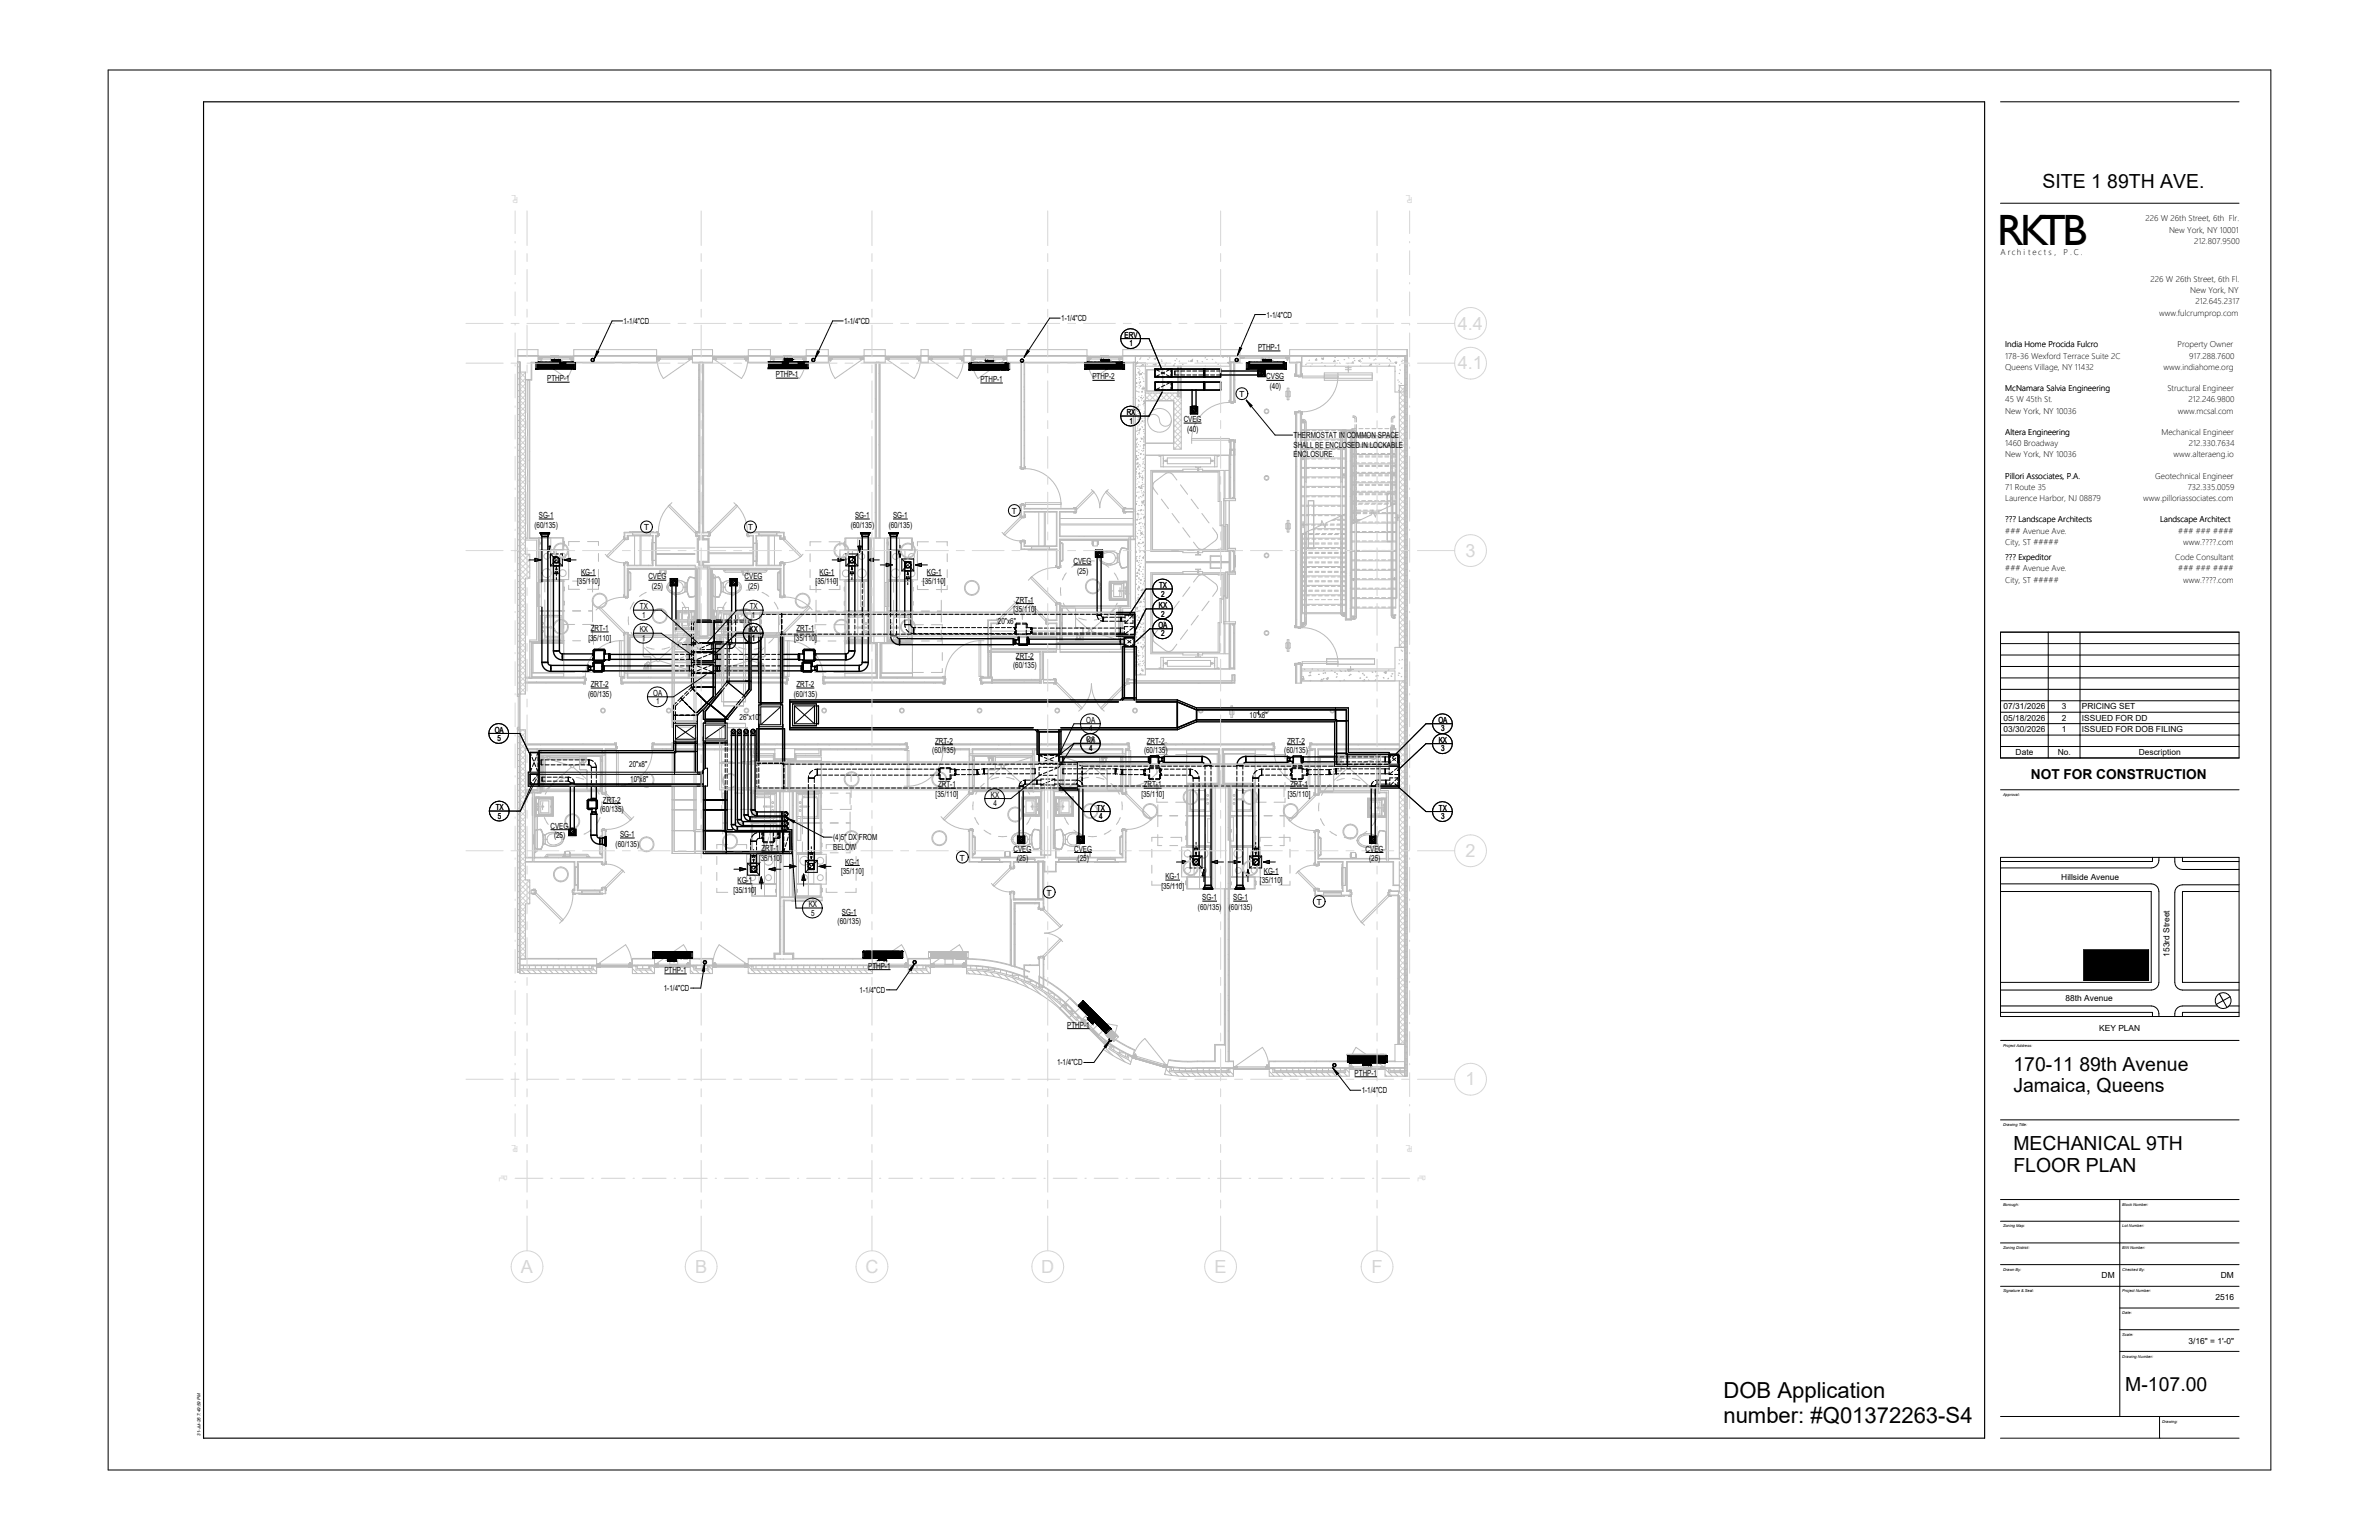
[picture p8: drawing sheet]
<svg xmlns="http://www.w3.org/2000/svg" width="864mm" height="559mm" viewBox="0 0 864 559" stroke-linecap="round" stroke-linejoin="round" font-family="sans-serif">
<defs><g id="words">
<text font-size="15.9" x="724.9" y="88.8">RKTB</text>
<g font-size="8">
<text x="625.6" y="507.4">DOB Application</text>
<text x="625.6" y="516.4">number: #Q01372263-S4</text>
</g>
<g font-size="7.1">
<text x="741.4" y="68.3">SITE 1 89TH AVE.</text>
<text x="730.9" y="388.5">170-11 89th Avenue</text>
<text x="730.9" y="396.4">Jamaica, Queens</text>
<text x="730.9" y="417.4">MECHANICAL 9TH</text>
<text x="730.9" y="425.2">FLOOR PLAN</text>
<text x="771.5" y="504.8">M-107.00</text>
</g>
<g font-size="6.6" fill="#d6d6d6">
<text x="529.2" y="119.6">4.4</text>
<text x="529.2" y="134">4.1</text>
<text x="532" y="202">3</text>
<text x="532" y="310.9">2</text>
<text x="532" y="393.8">1</text>
<text x="189.1" y="461.9">A</text>
<text x="252.3" y="461.9">B</text>
<text x="314.1" y="461.9">C</text>
<text x="377.9" y="461.9">D</text>
<text x="440.9" y="461.9">E</text>
<text x="497.8" y="461.9">F</text>
</g>
<text font-size="5" x="737.2" y="282.6">NOT FOR CONSTRUCTION</text>
<g font-size="3">
<text x="778.8" y="80.3">226 W 26th Street, 6th Flr.</text>
<text x="787.4" y="84.4">New York, NY 10001</text>
<text x="796.5" y="88.5">212.807.9500</text>
<text x="726.3" y="92.6">A r ch i t ec t s ,</text>
<text x="749.1" y="92.6">P . C .</text>
<text x="780.7" y="102.2">226 W 26th Street, 6th Fl.</text>
<text x="795.1" y="106.3">New York, NY</text>
<text x="796.9" y="110.4">212.645.2317</text>
<text x="226.4" y="117.5">1-1/4&quot;CD</text>
<text x="306.4" y="117.5">1-1/4&quot;CD</text>
<text x="385.2" y="116.5">1-1/4&quot;CD</text>
<text x="459.8" y="115.2">1-1/4&quot;CD</text>
<text x="783.8" y="114.5">www.fulcrumprop.com</text>
<text x="408.2" y="122.6">ERV</text>
<text x="410" y="125.7">1</text>
<text x="456.7" y="127">PTHP-1</text>
<text x="727.9" y="126.1">India Home Procida Fulcro</text>
<text x="727.9" y="130.1">178-36 Wexford Terrace Suite 2C</text>
<text x="790.5" y="126.1">Property Owner</text>
<text x="794.7" y="130.1">917.288.7600</text>
<text x="281.7" y="136.9">PTHP-1</text>
<text x="396.5" y="137.7">PTHP-2</text>
<text x="459.7" y="137.7">CVSG</text>
<text x="727.9" y="134.2">Queens Village, NY 11432</text>
<text x="785.3" y="134.2">www.indiahome.org</text>
<text x="198.6" y="138.3">PTHP-1</text>
<text x="355.9" y="138.6">PTHP-1</text>
<text x="460.9" y="141.2">(40)</text>
<text x="727.9" y="141.9">McNamara Salvia Engineering</text>
<text x="786.8" y="141.9">Structural Engineer</text>
<text x="450" y="144.1">T</text>
<text x="727.9" y="146">45 W 45th St.</text>
<text x="794.5" y="146">212.246.9800</text>
<text x="409" y="150.7">RX</text>
<text x="410" y="153.8">1</text>
<text x="429.7" y="153.2">CVEG</text>
<text x="727.9" y="150.1">New York, NY 10036</text>
<text x="790.5" y="150.1">www.mcsal.com</text>
<text x="431" y="156.7">(40)</text>
<text x="469.6" y="159">THERMOSTAT IN COMMON SPACE</text>
<text x="727.9" y="157.8">Altera Engineering</text>
<text x="727.9" y="161.9">1460 Broadway</text>
<text x="784.6" y="157.8">Mechanical Engineer</text>
<text x="794.6" y="161.9">212.330.7634</text>
<text x="469.6" y="162.4">SHALL BE ENCLOSED IN LOCKABLE</text>
<text x="469.6" y="165.9">ENCLOSURE.</text>
<text x="727.9" y="166">New York, NY 10036</text>
<text x="789" y="166">www.alteraeng.io</text>
<text x="727.9" y="173.7">Pillori Associates, P.A.</text>
<text x="782.4" y="173.7">Geotechnical Engineer</text>
<text x="727.9" y="177.8">71 Route 35</text>
<text x="794.2" y="177.8">732.335.0059</text>
<text x="727.9" y="181.9">Laurence Harbor, NJ 08879</text>
<text x="778" y="181.9">www.pilloriassociates.com</text>
<text x="194" y="191.5">(60/135)</text>
<text x="195.6" y="188">SG-1</text>
<text x="308.8" y="191.5">(60/135)</text>
<text x="310.4" y="188">SG-1</text>
<text x="322.6" y="191.5">(60/135)</text>
<text x="324.2" y="188">SG-1</text>
<text x="367.4" y="186.5">T</text>
<text x="727.9" y="189.6">??? Landscape Architects</text>
<text x="784.1" y="189.6">Landscape Architect</text>
<text x="233.8" y="192.4">T</text>
<text x="271.6" y="192.4">T</text>
<text x="727.9" y="193.6">### Avenue Ave.</text>
<text x="727.9" y="197.7">City, ST #####</text>
<text x="790.7" y="193.6">### ### ####</text>
<text x="792.5" y="197.7">www.????.com</text>
<text x="727.9" y="203.3">??? Expeditor</text>
<text x="789.6" y="203.3">Code Consultant</text>
<text x="210.9" y="208.6">KG-1</text>
<text x="297.5" y="208.6">KG-1</text>
<text x="336.5" y="208.6">KG-1</text>
<text x="389.7" y="204.6">CVEG</text>
<text x="391" y="208.1">(25)</text>
<text x="727.9" y="207.4">### Avenue Ave.</text>
<text x="790.7" y="207.4">### ### ####</text>
<text x="209.5" y="212.1">[35/110]</text>
<text x="235.4" y="210.2">CVEG</text>
<text x="236.6" y="213.7">(25)</text>
<text x="270.3" y="210.2">CVEG</text>
<text x="271.6" y="213.7">(25)</text>
<text x="296.1" y="212.1">[35/110]</text>
<text x="335" y="212.1">[35/110]</text>
<text x="420.7" y="213.4">TX</text>
<text x="727.9" y="211.4">City, ST #####</text>
<text x="792.5" y="211.4">www.????.com</text>
<text x="232.3" y="221.1">TX</text>
<text x="272.2" y="221.1">TX</text>
<text x="368.8" y="218.7">ZRT-1</text>
<text x="420.7" y="220.6">KX</text>
<text x="421.5" y="216.5">2</text>
<text x="233.1" y="224.2">1</text>
<text x="272.9" y="224.2">1</text>
<text x="362.3" y="226.5">20&quot;x6&quot;</text>
<text x="367.9" y="222.2">[35/110]</text>
<text x="420.5" y="227.9">OA</text>
<text x="421.5" y="223.7">2</text>
<text x="213.6" y="232.5">[35/110]</text>
<text x="214.5" y="229">ZRT-1</text>
<text x="232.2" y="229.5">KX</text>
<text x="233.1" y="232.5">1</text>
<text x="272.1" y="229.5">KX</text>
<text x="272.9" y="232.5">1</text>
<text x="288.3" y="232.5">[35/110]</text>
<text x="289.1" y="229">ZRT-1</text>
<text x="421.5" y="231">2</text>
<text x="368.8" y="239">ZRT-2</text>
<text x="367.8" y="242.5">(60/135)</text>
<text x="214.5" y="249.3">ZRT-2</text>
<text x="289.1" y="249.3">ZRT-2</text>
<text x="213.5" y="252.8">(60/135)</text>
<text x="237.2" y="252.6">OA</text>
<text x="238.2" y="255.6">1</text>
<text x="288.1" y="252.8">(60/135)</text>
<text x="727.3" y="257.4">07/31/2026</text>
<text x="748.5" y="257.4">3</text>
<text x="755.7" y="257.4">PRICING SET</text>
<text x="268.5" y="261.2">26&quot;x10&quot;</text>
<text x="394.3" y="262.3">OA</text>
<text x="453.6" y="260.7">10&quot;x8&quot;</text>
<text x="522.1" y="262.3">OA</text>
<text x="727.3" y="261.6">05/18/2026</text>
<text x="748.5" y="261.6">2</text>
<text x="755.7" y="261.6">ISSUED FOR DD</text>
<text x="179.6" y="265.8">OA</text>
<text x="180.6" y="268.9">5</text>
<text x="339.4" y="269.9">ZRT-2</text>
<text x="394.3" y="269.4">OA</text>
<text x="394.5" y="269.5">KX</text>
<text x="395.4" y="265.4">4</text>
<text x="416.3" y="269.9">ZRT-2</text>
<text x="467.2" y="269.9">ZRT-2</text>
<text x="522.3" y="269.5">KX</text>
<text x="523.2" y="265.4">3</text>
<text x="727.3" y="265.7">03/30/2026</text>
<text x="748.5" y="265.7">1</text>
<text x="755.7" y="265.7">ISSUED FOR DOB FILING</text>
<text x="338.4" y="273.4">(60/135)</text>
<text x="395.4" y="272.6">4</text>
<text x="415.3" y="273.4">(60/135)</text>
<text x="466.2" y="273.4">(60/135)</text>
<text x="523.2" y="272.6">3</text>
<text x="731.7" y="274">Date</text>
<text x="747" y="274">No.</text>
<text x="776.4" y="274">Description</text>
<text x="228.4" y="278.2">20&quot;x8&quot;</text>
<text x="228.8" y="283.8">10&quot;x8&quot;</text>
<text x="340.5" y="285.7">ZRT-1</text>
<text x="415.2" y="285.7">ZRT-1</text>
<text x="468.3" y="285.7">ZRT-1</text>
<text x="218.9" y="291.2">ZRT-2</text>
<text x="339.7" y="289.2">[35/110]</text>
<text x="359.7" y="289.5">KX</text>
<text x="360.6" y="292.5">4</text>
<text x="414.3" y="289.2">[35/110]</text>
<text x="467.5" y="289.2">[35/110]</text>
<text x="180" y="294">TX</text>
<text x="180.8" y="297.1">5</text>
<text x="217.9" y="294.7">(60/135)</text>
<text x="398.2" y="294.2">TX</text>
<text x="399" y="297.3">4</text>
<text x="522.4" y="294.2">TX</text>
<text x="523.2" y="297.3">3</text>
<text x="199.9" y="300.7">CVEG</text>
<text x="201.1" y="304.2">(25)</text>
<text x="225.1" y="303.7">SG-1</text>
<text x="302.5" y="304.9">(4)5&quot; DX FROM</text>
<text x="223.5" y="307.2">(60/135)</text>
<text x="276.4" y="308.9">ZRT-1</text>
<text x="302.5" y="308.3">BELOW</text>
<text x="367.9" y="309">CVEG</text>
<text x="389.9" y="309">CVEG</text>
<text x="495.7" y="309">CVEG</text>
<text x="275.5" y="312.4">[35/110]</text>
<text x="305.3" y="317.2">[35/110]</text>
<text x="306.8" y="313.7">KG-1</text>
<text x="348.5" y="312.3">T</text>
<text x="369.2" y="312.5">(25)</text>
<text x="391.2" y="312.5">(25)</text>
<text x="458.8" y="317">KG-1</text>
<text x="497" y="312.5">(25)</text>
<text x="266.3" y="323.9">[35/110]</text>
<text x="267.7" y="320.4">KG-1</text>
<text x="421.6" y="322.5">[35/110]</text>
<text x="423" y="319">KG-1</text>
<text x="457.4" y="320.5">[35/110]</text>
<text x="748.3" y="319.3">Hillside Avenue</text>
<text x="293.6" y="329.2">KX</text>
<text x="380" y="325">T</text>
<text x="436.5" y="326.6">SG-1</text>
<text x="447.7" y="326.6">SG-1</text>
<text x="478" y="328.4">T</text>
<text x="294.4" y="332.3">5</text>
<text x="304.1" y="335.4">(60/135)</text>
<text x="305.6" y="331.9">SG-1</text>
<text x="434.9" y="330.1">(60/135)</text>
<text x="446.1" y="330.1">(60/135)</text>
<text x="787.5" y="347.1" transform="rotate(-90 787.5 347.1)">153rd Street</text>
<text x="241.2" y="353">PTHP-1</text>
<text x="315.2" y="351.5">PTHP-1</text>
<text x="241" y="359.6">1-1/4&quot;CD</text>
<text x="312.1" y="360.3">1-1/4&quot;CD</text>
<text x="749.8" y="363.3">88th Avenue</text>
<text x="387.4" y="372.9">PTHP-1</text>
<text x="762" y="374.3">KEY PLAN</text>
<text x="383.7" y="386.6">1-1/4&quot;CD</text>
<text x="491.7" y="390.4">PTHP-1</text>
<text x="494.3" y="396.7">1-1/4&quot;CD</text>
<text x="762.9" y="463.9">DM</text>
<text x="806.2" y="463.9">DM</text>
<text x="804.3" y="471.8">2516</text>
<text x="794.5" y="487.5">3/16&quot; = 1'-0&quot;</text>
</g>
<text font-size="1.6" x="72.7" y="521" transform="rotate(-90 72.7 521)">31-Jul-26 7:49:59 PM</text>
<g font-size="1.4">
<text x="727.1" y="288.8">Approval:</text>
<text x="727.1" y="379.8">Project Address:</text>
<text x="727.1" y="408.6">Drawing Title:</text>
<text x="727.1" y="437.5">Borough:</text>
<text x="770.4" y="437.5">Block Number:</text>
<text x="727.1" y="445.4">Zoning Map:</text>
<text x="770.4" y="445.4">Lot Number:</text>
<text x="727.1" y="453.3">Zoning District:</text>
<text x="770.4" y="453.2">BIN Number:</text>
<text x="727.1" y="461.1">Drawn By:</text>
<text x="770.4" y="461.1">Checked By:</text>
<text x="727.1" y="469">Signature &amp; Seal:</text>
<text x="770.4" y="469">Project Number:</text>
<text x="770.4" y="476.8">Date:</text>
<text x="770.4" y="484.7">Scale:</text>
<text x="770.4" y="492.6">Drawing Number:</text>
<text x="784.8" y="516.2">Drawing:</text>
</g>
</g></defs>
<g fill="#959595">
<path d="M204.8 203.2l2.2-.6v1.2z"/>
<path d="M198.9 198.2h.9l-.6 2.2z"/>
<path d="M194.2 202.6l2.2 .6-2.2 .6z"/>
<path d="M304.3 202.6l2.1 .6-2.1 .6z"/>
<path d="M311.5 198.2h1.1l-.6 2.2z"/>
<path d="M315.2 203.1l1.8-.5v1.2z"/>
<path d="M332.3 205l2.2-.6v1.2z"/>
<path d="M326.1 200h.8l.2 .8-.4 1.4z"/>
<path d="M321.7 204.4l1.6 .4v.4l-1.6 .4z"/>
<path d="M297.3 314.4l2.2-.6v1.2z"/>
<path d="M291.7 317.2l.6 2.2h-1.2z"/>
<path d="M286.7 313.8l2.2 .6-2.2 .6z"/>
<path d="M429.2 312.2l1.7 .5-1.7 .7z"/>
<path d="M437 315.6l.4 2.2h-1z"/>
<path d="M439.8 312.8l2.2-.6v1.2z"/>
<path d="M458.6 312.8l2.2-.6v1.2z"/>
<path d="M452.5 317.4l1.1 .4h-1.2z"/>
<path d="M448 312.2l1 .3v.6l-1 .3z"/>
<path d="M268.6 314.8l2.1 .6-2.1 .6z"/>
<path d="M276.4 318.2l.5 2.2h-1.1z"/>
<path d="M279.2 315.4l2.1-.6v1.2z"/>
</g>
<g fill="none" stroke="#bbb" stroke-width=".36">
<path d="M188 133.1h.7M188 135.2h.7M188 137.4h.7M188 139.6h.7M188 131.5h.7M188 131.7h.7M188 131.4h.9v3.6M188 129h7.3M188 129.3h262.3M188.7 135h2v66.1h1.6v8.7h-1.6v42h-2.9M190.7 137.9h2.3v-6.2h2.3v-4.8h-7.3v124.9M191.5 137.9v57.5h-.8"/>
<path d="M192.1 137.9v57.5h3.3v37.4h-3.1M192.3 137.9v57.3h12.3v4.3M194.4 131.7h.1M194.4 134.1h.1M194.4 133.9h.1M194.4 131.8v1.7M195.1 133.8h.1M195.3 131.4h-2.5v6.3h-2.1M195.5 129.3h.1M195.5 129.4h12.6M195.5 130.1l10.3 7.3a12.6 12.6 0 0 0 2.3-7.3M195.5 130.3h12.6"/>
<path d="M195.5 129.3v1M195.6 129.9h.1M195.6 129.8h.1M195.6 129.7h.1M195.6 129.7v.1M195.6 129.7v.2M195.7 129.9h.1M195.7 129.8h.1M195.8 130.2h.1M195.8 129.6h.1M195.7 129.7h.1M195.7 129.5h.1"/>
<path d="M195.7 130.3h.1M195.8 129.4h.1M195.8 130h.1M195.8 130h-.1M195.8 129.3h.1M195.8 129.8l-.1 .1M195.8 129.4v.8M195.8 129.5h.1M195.8 129.8h.1M195.8 129.5h.3M195.8 129.4l.1 .1M195.8 129.7h.1"/>
<path d="M195.9 129.4h.1M195.9 129.7h-.1M195.9 129.5h.1M195.9 129.5v.2M195.9 130.2v.1M195.9 130.2h.1M195.9 129.7h.1M195.9 129.8h-.2M195.9 129.4v.1M196 129.4h.1M196 129.5h.1M196 129.7h.1"/>
<path d="M196 129.4v.1M196 130.2v.1M196.1 129.5h.1M196.1 129.6h.1M196.1 129.6l-.1 .1M196.1 129.7h.1M196.1 131.4h.1M196.1 129.4v.2M196.1 129.8h.1M196.1 129.4h.1M196.1 130.2h.1M196.2 130.2h.1"/>
<path d="M196.2 129.4v.1M196.2 129.7h.1M196.2 130.1h.1M196.2 129.4v.3M196.2 129.9v.3M196.2 129.9h.1M196.2 129.8v.1M196.2 129.9h.2M196.2 129.6h.2M196.2 129.4l.2 .2M196.2 129.6h.1M196.2 129.4h.1"/>
<path d="M196.3 130.2h.1M196.3 130.1h.1M196.3 131.4h.6M196.3 130.3h.1M196.3 130.1v.2M196.3 129.8h.1M196.3 129.7h.1M196.3 129.8h11M196.3 129.9h.1M196.3 129.8v.1M196.3 130.1l.1 .1M196.4 129.7h.1"/>
<path d="M196.4 129.6h.1M196.4 129.4h.1M196.4 130.3h.1M196.4 131.4h.5M196.4 131.4h.4M196.4 129.4l-.2 .2M196.4 130l-.2 .1M196.4 130v.1M196.4 129.9h.1M196.4 129.7h-.8M196.4 130.2h.1M196.4 131.4h.3"/>
<path d="M196.4 130.2h-.2M196.4 130.1h.1M196.4 129.8l.1-.4-.1 .4M196.4 129.4v.7M196.4 130.2v.1M196.5 131.4h.3M196.5 131.4h.2M196.5 130.2v.1M196.5 130.2h.1M196.5 129.8h.1M196.5 129.8l.1 .4M196.6 130.2v.1"/>
<path d="M196.6 129.8h.1M196.6 130.3h-1.1M196.6 130.3h.1M196.6 129.9h.1M196.6 129.8l-.1 .1M196.6 129.3v.1M196.6 131.5h.1M196.6 129.3h.1M196.6 129.4h.1M196.6 129.8v.5M196.7 131.4h.2M196.8 131.4h.2"/>
<path d="M196.9 131.4h.1M197 131.4h.1M197.2 131.4h.1M197.3 131.4h.1M197.3 131.4h.2M197.4 131.4h.1M198.3 131.4h.3M198.7 131.5h.3M199.5 131.5h.1M199.9 129.3h.3M199.9 129.3h2.8M199.9 129.3v1.8"/>
<path d="M200 129.1h2.6l.1 .2M200 129.1l-.1 .2M200.1 129.1h2.5M200.2 129.1h1.1zM200.3 129.3h.7M200.3 129.1h1zM200.5 129.1h.8zM200.6 129.1h.7zM200.9 129.1h.1M200.8 129.1h.5M200.9 129.1h.4M201 129.1h.3"/>
<path d="M201.1 129.1h.2M201.2 129.3h.3M201.2 129.1h.1M201.3 129.1h1.2zM201.3 129.1h1.1zM201.3 129.1h1zM201.3 129.1h.9zM201.3 129.1h.4M201.3 129.1h.7zM201.3 129.1h.6M201.3 129.1h.5M201.3 129.1h.3"/>
<path d="M201.3 129.1h.2M201.6 129.3h.8M201.7 129.1h.3zM201.7 129.1h.1M201.7 129.1h.4zM202.5 129.3h.2M202.7 129.3v1M206.9 129.9h.2M206.9 129.8v.5M206.9 129.4h.1M206.9 129.8h.1M206.9 129.3v.1"/>
<path d="M206.9 129.8l.3 .2M207 129.8h.1M207 129.9h.1M207 130.2v.1M207 130.2h.1M207 130.3h.1M207.1 130h.1M207.1 130.3h.1M207.1 129.8v-.4l.1 .4M207.1 130v.2M207.2 129.4h.1M207.2 130.1h.1"/>
<path d="M207.2 129.4v.9M207.2 130.3h.1M207.2 129.7h.1M207.2 130.2h.1M207.2 130.2l.9 .1M207.2 129.9h.1M207.2 129.7h.2M207.2 129.6h.1M207.2 129.4l.2 .2M207.2 130l.2 .1M207.3 130.1h.1M207.3 130.1l-.1 .1"/>
<path d="M207.3 129.8v.1M207.3 129.9h.1M207.3 129.7h.1M207.3 130.2h-.1M207.3 130.1v.2M207.3 130.3h.1M207.3 130.2h.1M207.4 129.6h.1M207.4 129.4h.1M207.4 129.8h.1M207.4 130.2h.1M207.4 129.7h.1"/>
<path d="M207.4 129.9h.1M207.4 129.6h-.2M207.4 129.4l-.2 .2M207.4 130l-.2 .1M207.4 129.9h-.2M207.4 130.3v.5M207.4 130.4h.2M207.4 130.5h.2M207.4 129.8v.1M207.4 130.8v.1M207.4 130.8h.1M207.4 130.1h.1"/>
<path d="M207.4 129.4v.3M207.4 129.9v.3M207.4 130.9h.1M207.4 130.8h.2M207.4 130.1v.1M207.4 130.9h.2M207.4 129.9v.1M207.4 130h.1M207.5 129.5h.1M207.5 129.7h.1M207.5 129.4v.1M207.5 129.9v.3"/>
<path d="M207.6 130.2h.1M207.6 129.9h.1M207.5 129.9h.1M207.5 130.2h.1M207.6 129.9h.2M207.6 130.2v.1M207.6 130.1h.1M207.6 130h.1M207.6 130.8v.1M207.6 130.9h.1M207.6 129.9v.1M207.6 130.8h.1"/>
<path d="M207.6 130.3v.5M207.6 129.4h.1M207.6 129.5h.1M207.6 129.8h.1M207.7 130.2h.1M207.6 130.1l.1 .2M207.7 129.9h.1M207.6 129.8h.2M207.6 129.4l.1 .1M207.6 129.7h.1M207.7 129.5h.1M207.7 129.4h.1"/>
<path d="M207.7 129.7h-.1M207.7 129.7h.1M207.7 129.9v.3M207.7 129.3h.1M207.7 129.4v.1M207.7 130.1l-.5 .1M207.8 130h.1M207.8 130.1h.1M207.8 129.9h.1M207.8 130.1h-.1M207.8 129.9v.1M207.8 130.2h.1"/>
<path d="M207.8 129.8h.1M207.8 129.5h.1M207.8 130.2v.1M207.8 129.7h.1M207.8 129.4h.1M207.8 129.4v.8M207.8 129.6h.1M207.9 129.9h.1M207.9 129.8h.1M207.9 129.7h.1M208 129.9h.1M208 129.7h.1"/>
<path d="M208 129.7v.2M208 129.7l-.1 .1M208 129.9l-.8 .1M208 129.7v.1M208 129.7h-.3M208 129.8h.1M208 133.8h.1M208.1 129.3h.1M208.1 129.3h-12.6M208.1 129.3v1M208.3 126.9h30.1v4.8h-30.1zM208.3 131.4h30.1"/>
<path d="M208.3 129h30.1M208.7 133.9h.1M238.5 129.3h.1M238.5 129.4h12.7M238.5 130.1a12.6 12.6 0 0 0 2.3 7.3l10.4-7.3M238.5 130.3h12.7M238.5 129.3v1M238.7 129.9h.1M238.7 129.7v.1M238.7 129.9l.7 .1-.1 .1M238.7 129.7h.3M238.7 129.7h.1"/>
<path d="M238.7 129.7v.2M238.7 129.8h.1M238.8 129.9h.1M238.8 129.7h.1M238.8 129.4h.1M238.8 130.2h.1M238.8 130v.2M238.8 129.5v.1M238.9 129.4h.1M238.9 129.5h.1M238.9 129.8h.1M238.9 130.2h.1"/>
<path d="M238.9 129.9h.1M238.9 130.1h.1M238.9 130.1l.6 .1M238.9 129.4v.1M238.9 129.4v.8M238.9 129.7h.1M238.9 129.9v.1M238.9 130.1l.1 .2M239 129.4h.1M239 130.2h.1M239 129.5h.1M239 129.7h.1"/>
<path d="M239 129.9h.1M239 130.2v.1M239 129.7l-.2 .1M239 129.4v.1M239 130.1v.1M239 130h.1M239 129.9v.3M239 130.1h.1M239 130.3v.5M239 130.4h.3M239 130.5h.3M239 130.8v.1"/>
<path d="M239 130.8h.1M239 130.9h.1M239 130.8h.2M239.1 130.9h.1M239.1 130h-.1M239.1 130.1h-.1M239.1 130.2l-.1 .1M239.1 130.2h.1M239.1 129.9h.1M239.1 129.9l.1 .1M239.1 129.9h-.3M239.2 129.4v.1"/>
<path d="M239.2 129.8h.1M239.2 129.7v.1M239.2 129.7h.1M239.2 130.2h.1M239.2 130.1h.1M239.2 130.9h.1M239.2 129.4h.1M239.2 130.8v.1M239.2 129.4v.3M239.2 129.9v.3M239.2 130.8h.1M239.3 129.9h.1"/>
<path d="M239.2 129.8v.1M239.3 130.3l-.1 .5M239.3 129.9h.2M239.3 130.2h.1M239.3 129.6h.1M239.3 129.4v.3M239.3 129.4l.1 .2M239.3 130.1h.1M239.3 129.7h.1M239.3 129.4h.1M239.3 129.8h.1M239.3 130.3h.1"/>
<path d="M239.4 130.2h.1M239.4 130.1h.1M239.4 129.7h.1M239.4 130.1h-.1M239.4 129.9h.1M239.4 129.8h10.9M239.4 130.3h.1M239.4 129.6h.1M239.4 129.4h.1M239.4 130.1l-.1-.2v.4M239.4 129.4l-.1 .2M239.4 129.4v.8"/>
<path d="M239.5 130.2l-1 .1M239.5 129.7h.1M239.5 129.7h-.3M239.5 130.2h.1M239.5 130.3h.1M239.5 130.1h-.1M239.5 129.9v.4M239.5 129.4h.1M239.5 130.1h.1M239.5 130.2l.1 .1M239.5 129.4v.4M239.6 129.9l-.1 .1"/>
<path d="M239.6 129.8h.1M239.7 130.2h.1M239.7 129.8h.1M239.7 130.2v.1M239.7 129.9h.1M239.7 130.3h-.1M239.7 129.8l-.1 .1M239.7 129.3v.1M239.7 129.4h.1M239.7 129.8v.5M239.7 129.9l-.2 .1M250 130.3h.1"/>
<path d="M250 129.8v.5M250 129.4h.1M250 129.3h.1M250 129.8h.1M250 129.3v.1M250 129.8l.1 .1M250 129.9h.1M250 130.3h1.2M250.1 129.8h.1M250.1 130.2v.1M250.1 130.2h.1M250.1 129.9h.1"/>
<path d="M250.1 130.3h.1M250.2 130.2h.1M250.2 129.4v.4M250.2 129.4h.1M250.2 130.3h.1M250.2 130.2v.1M250.2 129.7h.1M250.3 129.9v.2M250.3 129.7h.8M250.3 129.4v.7M250.3 130.2h-.1M250.3 129.6h.1"/>
<path d="M250.3 129.4h.1M250.3 130.1h.1M250.3 129.4l.1 .2M250.3 130.2h.1M250.3 129.7h.1M250.3 129.9h.1M250.3 130.3h.1M250.3 129.8h.1M250.3 130.1v.1M250.3 130.1l.1 .2M250.4 130.3h.1M250.4 130.2h.1"/>
<path d="M250.4 130.1h.1M250.4 129.9v.1M250.4 129.6h.1M250.4 129.4h.1M250.4 129.9h.1M250.4 129.7h.1M250.4 129.8h.1M250.4 129.6h-.1M250.4 129.4l-.1 .2M250.4 129.9h-.1M250.5 129.9h.1M250.5 130.2h.1"/>
<path d="M250.5 129.8v.1M250.5 129.4v.3M250.5 129.9v.3M250.5 130.1h.1M250.5 129.7h.1M250.5 129.4h.1M250.5 130.2h-.3M250.5 129.7v.1M250.5 129.4v.2M250.5 129.5h.3M250.5 129.6h.1M250.5 129.5h.1"/>
<path d="M250.5 129.6l.2 .1M250.6 129.5h.1M250.6 129.7h.1M250.6 130.2l.1 .1M250.7 129.7h.1M250.7 129.5h.1M250.7 129.4h.1M250.7 129.7l.2 .1M250.7 129.4v.1M250.7 130.2h.1M250.7 129.4l.1 .1M250.7 130.2v.1"/>
<path d="M250.8 130.3h.1M250.7 129.5v.2M250.8 129.4h.1M250.8 129.5h.1M250.8 129.7h.1M250.8 129.4l.1 .8M250.8 129.8h.1M250.9 130.2h.1M250.9 129.7h.1M250.9 129.4h.1M250.9 129.8v.1M250.9 129.3h.1"/>
<path d="M250.9 130.2v.1M250.9 129.5v.1M250.9 129.9v.3M250.9 129.9h.1M250.9 129.8h.1M251 129.9h.1M251 129.7h.1M251 129.8h.1M251 129.7v.2M251.1 129.9h.1M251.1 129.7v.1M251.1 129.7l-.1 .1"/>
<path d="M251.1 129.9h-.2M251.2 129.3h.1M251.2 129.3h-12.7M251.2 129.3v1M251.3 131.4h7.4M251.3 129h7.4M253.6 131.7v61.4h-.5v1.4h.8v1.2h-.6v8.2h.6v1.2M253.6 137l.1 .2M253.6 137.7h.3M253.8 134.1l-.2 .3M253.9 131.7v61.7M254.1 131.7h-2.8v-4.8h7.4v4.8h-3.7"/>
<path d="M254.1 131.4v62h-1M255 131.4v62h2.2M255.2 131.7v61.7M255.4 131.7v61.4h1.8v1.4h-2v1.2h2v8.2h-2v1.2M258.8 129.3h.1M258.8 129.4h12.7M258.8 130.1l10.4 7.3a12.6 12.6 0 0 0 2.3-7.3M258.8 130.3h12.7M258.8 129.3v1M258.9 129.9h.1M258.9 129.8h.1M258.9 129.7h.1"/>
<path d="M258.9 129.7l.1 .1M258.9 129.9h.2M258.9 129.7v.1M259 129.7v.2M259 129.7h.1M259 129.9h.1M259 129.8h.1M259 129.9h-.1M259.1 129.9h.1M259.1 129.8h.1M259.1 130.2h.1M259.1 129.6h.1"/>
<path d="M259.1 129.7h.1M259.1 129.5h.1M259.1 130.3h.1M259.1 129.4h.1M259.1 130h.1M259.1 129.4v.8M259.1 129.3l.1 .1M259.2 130.2h.1M259.2 129.4h.1M259.2 129.7h.1M259.2 129.8l-.1 .1M259.2 129.8h.1"/>
<path d="M259.2 129.5h.3M259.2 129.4v.8M259.2 129.5h.1M259.3 129.4h.1M259.3 130.3h.1M259.3 129.5v.2M259.3 129.7h.1M259.3 130.2v.1M259.3 129.5h.1M259.3 130.2h.1M259.3 129.4v.1M259.3 129.8h-.2"/>
<path d="M259.4 129.5h.1M259.4 130.2l-.1 .1M259.4 129.7h.1M259.5 129.5h.1M259.5 129.6l-.2 .1M259.5 129.7h.1M259.5 129.6h.1M259.5 129.4v.2M259.5 129.8h.1M259.5 129.4h.1M259.5 130.2h.1M259.5 129.4v.3"/>
<path d="M259.5 129.9v.3M259.5 129.9h.1M259.5 129.8v.1M259.6 129.9h.1M259.6 130.2h.1M259.6 129.7h.1M259.6 129.6h.1M259.6 129.4l.1 .2M259.6 129.4h.1M259.6 130.1h.1M259.6 130.3h.1M259.7 130.2h.1"/>
<path d="M259.7 130.1l-.1 .2M259.7 129.8h.1M259.7 130.1h.1M259.7 129.7h.1M259.7 129.8h10.9M259.7 129.9h.1M259.7 129.8v.1M259.7 130.3h.1M259.7 129.6h.1M259.7 129.4h.1M259.7 129.4l-.1 .2M259.7 130l-.1 .1"/>
<path d="M259.7 130v.1M259.7 129.7h-.8M259.8 130.2h.1M259.8 130.2h-.3M259.8 129.7h.1M259.8 130.1h-.1M259.8 130.3h.1M259.8 129.4l-.1 .7M259.8 130.2v.1M259.8 129.4h.1M259.8 129.4v.4M259.9 130.3h.1"/>
<path d="M259.9 129.9h.1M259.9 130.2h.1M259.9 129.8h.1M259.9 130.2v.1M260 130.3h-1.2M260 130.3h.1M260 129.8h.1M260 129.9h.1M260 129.8l-.1 .1M260 129.3v.1M260 129.3h.1M260 129.4h.1"/>
<path d="M260 129.8v.5M270.3 129.9l.2 .1M270.3 129.8v.5M270.3 129.4h.1M270.3 129.8h.1M270.3 129.3v.1M270.3 129.8l.1 .1M270.3 130.3h.1M270.3 129.9h.1M270.4 130.2l-.1 .1M270.4 130.2h.1M270.4 129.8h.1"/>
<path d="M270.4 129.8h-.1M270.4 129.8v.1M270.4 129.9l.1 .1M270.5 130.2l-.1 .1M270.5 129.4h.1M270.5 130.1h.1M270.5 129.4l-.1 .4M270.5 129.9v.4M270.5 130.3h.1M270.6 129.7h.1M270.5 130.2h.1M270.6 130.2l.9 .1"/>
<path d="M270.6 129.9h-.1M270.6 129.7h.2M270.6 129.6h.1M270.6 130.1l.1-.2v.3M270.6 129.4l.1 .2M270.6 130l.1 .1M270.6 130.2h.1M270.6 129.4h.1M270.6 129.9h.1M270.6 129.7v.3M270.6 130.3h.1M270.6 130.1h.1"/>
<path d="M270.6 130.1v.1M270.7 130.3h.1M270.7 130.1h.1M270.7 130.2h.1M270.7 130.2h-.1M270.7 129.6h.1M270.7 129.4h.1M270.7 129.8h.1M270.7 129.7h.1M270.7 129.9h.1M270.7 129.6h-.1M270.7 129.4v.3"/>
<path d="M270.7 129.4l-.1 .2M270.7 129.9l.1 .3M270.7 129.9h-.1M270.7 130.3l.1 .5M270.8 130.2h.1M270.8 130.4h.2M270.8 130.5h.2M270.8 129.8v.1M270.8 130.8v.1M270.8 130.8h.1M270.8 130.1h.1M270.8 129.7h.1"/>
<path d="M270.8 129.4v.3M270.8 130.9h.1M270.8 129.4h.1M270.8 130.8h.2M270.8 130.9h.2M270.8 130h.1M270.8 129.5h.1M270.9 129.9v.1M270.9 130.2h.1M270.9 129.9h.1M270.9 129.9h.3M270.9 130.1v.1"/>
<path d="M270.9 130.2l.1 .1M270.9 130.1h.1M271 130.9h.1M271 130.8v.1M271 129.9l-.1 .1M271 130.3h.1M271 130h.1M271 130.8h.1M271 130.1h.1M271 130.3v.5M271 129.4h.1M271 129.5h.1"/>
<path d="M271 129.8h.1M271 130.2h.1M271 129.9v.4M271 129.9h.1M271 129.8h.2M271 129.4v.1M271 129.7h.1M271.1 129.4h.1M271.1 129.7h.1M271.1 129.9l-.1 .3M271.1 129.3h.1M271.1 129.5h.1"/>
<path d="M271.1 129.4v.1M271.1 130.1l-.6 .1M271.1 130.2h.1M271.1 130h.1M271.1 130.1h.1M271.1 129.9h.1M271.1 129.9v.1M271.1 130.3h.1M271.1 129.8h.1M271.1 129.4v.8M271.2 130h.1M271.2 129.5h.1"/>
<path d="M271.2 130.1h.1M271.2 129.6h.1M271.2 129.9h.1M271.2 129.7h.1M271.3 129.9h.1M271.3 129.8h.1M271.3 129.7h.1M271.3 129.7v.2M271.3 129.7v.1M271.3 129.9l-.7 .1M271.3 129.7h-.3M271.3 129.7l.1 .1"/>
<path d="M271.4 129.9h.1M271.4 129.8h.1M271.5 129.3h.1M271.5 129.3h-12.7M271.5 129.3v1M271.6 126.9h8.1v4.8h-8.1zM271.6 131.4h8.1M271.6 129h8.1M278.9 133.9h.3zM278.9 131.7h.1M278.9 134.1h.4M278.9 131.7v1.5"/>
<path d="M278.9 133.9v.2M278.9 134.1h.3M279 131.7h.3M279.2 134.1h13.7M279.6 133.8l-.4 .1M279.6 133.6h.1M279.9 129.3h.1M279.9 129.4h12.6M279.9 130.1l10.3 7.3a12.6 12.6 0 0 0 2.3-7.3M279.9 130.3h12.6M279.9 129.3v1M280 129.9h.1"/>
<path d="M280 129.8h.1M279.9 129.9h.1M279.9 129.7h.1M280 129.7v.1M280 129.7l-.1 .1M280 129.9h-.1M280 129.7v.2M280 129.7h.1M280.1 129.9h.1M280.1 129.8h.1M280.1 130.2h.1M280.1 129.6h.1"/>
<path d="M280.1 129.7h.1M280.1 129.5h.1M280.1 130.3h.1M280.1 129.4h.1M280.1 130h.1M280.2 129.3h.1M280.2 129.8l-.1 .1M280.2 129.4v.8M280.2 129.5h.1M280.2 129.8h.1M280.2 129.5h.3M280.2 129.4v.1"/>
<path d="M280.2 129.4h.1M280.2 129.7h.1M280.3 129.5h.1M280.3 129.4h.1M280.3 130.3h.1M280.3 129.7h.1M280.3 129.5v.2M280.3 130.2h.1M280.3 130.2v.1M280.3 129.8h-.2M280.3 129.4v.1M280.4 129.7h.1"/>
<path d="M280.4 129.5h.1M280.5 129.5h.1M280.5 129.6h.1M280.5 129.5v.1M280.5 129.6l-.1 .1M280.5 129.8h.1M280.5 129.7h.1M280.5 130.2h.1M280.6 129.5h.1M280.6 129.4l-.1 .3M280.6 129.9l-.1 .3M280.6 129.8v.1"/>
<path d="M280.6 130.2h.1M280.6 129.9h.1M280.6 129.9h.2M280.6 130.1h.1M280.6 129.7h.1M280.6 130h.2M280.6 129.6h.2M280.6 129.4v.3M280.6 129.4l.2 .2M280.6 130l.2 .1M280.6 129.6h.1M280.6 129.4h.1"/>
<path d="M280.6 129.9v.3M280.6 130.2l.1 .1M280.7 130.3h-.1M280.7 130.3h.1M280.7 130.2h.1M280.7 130.1v.1M280.7 129.8h.1M280.7 130.1h.1M280.7 130.1h-.1M280.7 129.7h.1M280.7 129.8h10.9M280.7 129.9h.1"/>
<path d="M280.7 129.7v.3M280.7 129.6h.1M280.7 129.4h.1M280.8 129.6h.1M280.7 130.2v.1M280.8 129.4l-.2 .2M280.8 130l-.2 .1M280.8 129.7h-.8M280.8 130.2h.1M280.8 130.2h-.3M280.8 129.7h.1M280.8 130.1h.1"/>
<path d="M280.8 130.3h.1M280.8 129.4v.4M280.8 129.9v.2M280.8 130.2v.1M280.8 129.4h.1M280.8 129.4l.1 .5M280.9 130.3h.1M280.9 130.2h.1M280.9 129.8h.1M280.9 130.2v.1M281 129.8v.4M281 129.8h.1"/>
<path d="M281 130.3h-1.1M281 130.3h.1M281 129.9h.1M281 129.8l-.1 .1M281 129.3v.1M281 129.8v.5M281 129.3h.1M281 129.4h.1M283 131.4h.1M283.2 131.5h.3M284.4 129.3h.3M284.4 129.3h2.8"/>
<path d="M284.4 129.3v1.5M284.5 129.1h.7M284.5 129.1h2.6M284.5 129.1l-.1 .2M284.6 129.1h2.5M284.7 129.1h1.1zM284.8 129.3h.7M284.8 129.1h1zM285 129.1h.8zM285.2 129.1h.1M285.1 129.1h.1M285.2 129.1h.6"/>
<path d="M285.2 129.1h1.9M285.2 129.1h.6zM285.3 129.1h.5M285.4 129.1h.4M285.5 129.1h.3M285.6 129.1h.2M285.7 129.3h.3M285.7 129.1h.1M285.8 129.1h1M285.8 129.1h1.1zM285.8 129.1h.9zM285.8 129.1h.8z"/>
<path d="M285.8 129.1h.7zM285.8 129.1h.5M285.8 129.1h.4h-.2M285.8 129.1h.2M286 129.1h.4M286 129.1h.5zM286 129.1h.1M286.1 129.3h.8M286.8 129.1h.1M287 129.3h.2M287.1 129.1l.1 .2M287.2 129.3v.7"/>
<path d="M291.3 129.9h.2M291.3 129.8v.5M291.3 129.4h.1M291.3 129.8h.1M291.3 129.3v.1M291.3 129.8l.2 .2M291.4 129.9h.1M291.4 129.8h.1M291.4 130.2v.1M291.4 130.2h.1M291.4 130.3h.1M291.5 130h.1"/>
<path d="M291.5 130.3h.1M291.5 129.4v.4M291.5 130v.2M291.5 129.4h.1M291.5 130.1h.1M291.5 129.4v.9M291.6 130.3h.1M291.6 129.7h.1M291.5 130.2h.1M291.6 130.2l.9 .1M291.6 129.9h-.1M291.6 129.7h.2"/>
<path d="M291.6 129.6h.1M291.6 129.4h.1M291.6 129.4l.1 .2M291.6 130l.1 .1M291.6 130.2h.1M291.6 129.9h.1M291.6 130.1h.1M291.6 129.8v.1M291.7 130.1h.1M291.7 130.1h-.1M291.7 130.1v.2M291.7 130.2h-.1"/>
<path d="M291.7 130.3h.1M291.7 130.2h.1M291.7 129.6h.1M291.7 129.4h.1M291.7 129.8h.1M291.8 130.2h.1M291.7 129.7h.1M291.7 129.9h.1M291.7 129.6h-.1M291.7 129.4l-.1 .2M291.7 130l-.1 .1M291.8 129.9h.1"/>
<path d="M291.8 129.9h-.2M291.8 130.3v.5M291.8 130.4h.2M291.8 130.5h.2M291.8 129.8v.1M291.8 130.8v.1M291.8 130.8h.1M291.8 130.1h.1M291.8 129.7h.1M291.8 129.4v.3M291.8 129.9v.3M291.8 130.9h.1"/>
<path d="M291.8 129.4h.1M291.8 130.8h.2M291.8 130.9h.2M291.8 129.4v.1M291.8 130h.1M291.8 129.9v.1M291.8 129.5h.1M291.9 129.9v.3M291.9 129.9h.1M291.9 130.2h.1M291.9 129.9h.3M292 130.2v.1"/>
<path d="M292 130.1h.1M292 130.9h.1M292 130.8v.1M292 130.2h.1M292 129.9v.1M292 130h.1M292 130.8h.1M292 129.4h.1M292 130.3v.5M292 129.5h.1M292 129.8h.1M292 129.9l.1 .1"/>
<path d="M292 129.8h.2M292 129.4l.1 .1M292 129.7h.1M292 129.5h.2M292.1 130.2h.1M292.1 129.4h.1M292.1 129.7h.1M292.1 129.5h.1M292.1 129.9h.1M292.1 129.7h-.1M292.1 130h.1M292.1 130.1l-.1 .2"/>
<path d="M292.1 130.1h.1M292.1 129.4l.1 .8M292.1 130.1l-.5 .1M292.2 129.9h.1M292.2 130.2h.1M292.2 129.4h.1M292.2 130.3h.1M292.2 129.8h.1M292.2 129.5h.1M292.2 130.1h.1M292.2 130h.1M292.2 129.7h.1"/>
<path d="M292.2 129.4v.8M292.2 129.6h.1M292.3 129.9h.1M292.3 129.8h.1M292.3 129.7h.1M292.3 129.7v.2M292.4 129.7l-.1 .1M292.4 129.9l-.8 .1M292.4 129.7h-.4M292.4 129.7v.1M292.4 129.9h.1M292.4 129.8h.1"/>
<path d="M292.4 129.7h.1M292.5 129.3h.1M292.5 129.3h-12.6M292.5 129.3v1M292.5 133.8l.4 .1M292.5 133.6h.1M292.7 126.9h8v4.8h-8zM292.7 131.4h8M292.7 129h8M292.9 133.9h.3M292.9 134.1h.4M292.9 133.9h.4"/>
<path d="M292.9 134.1h.3M292.9 131.7h.1M293.2 131.7h.1M293.3 133.9v.2M300.9 129.3h.1M300.9 129.4h12.6M300.9 130.1a12.6 12.6 0 0 0 2.2 7.3l10.4-7.3M300.9 130.3h12.6M300.9 129.3v1M301 129.9h.1M301 129.7v.1M301 129.9l.8 .1-.2 .1"/>
<path d="M301 129.7h.3M301 129.7h.1M301 129.7v.2M301 129.8h.1M301.1 129.9h.1M301.1 129.7h.1M301.1 130.1h.1M301.1 129.6h.1M301.2 129.5h.1M301.1 129.4h.1M301.2 130.2h.1M301.2 130h-.1"/>
<path d="M301.2 129.7h.1M301.2 129.4v.8M301.2 129.4h.1M301.2 130.3h.1M301.2 129.8h.1M301.2 129.9h.1M301.2 130.1h.1M301.2 130.1l.6 .1M301.3 130.1h.1M301.3 129.9v.1M301.3 130h.1M301.3 130.1v.2"/>
<path d="M301.3 130.2h.1M301.3 129.7h.1M301.3 129.5h.1M301.3 129.4h.1M301.3 129.9h.1M301.3 129.4v.1M301.3 129.8h.1M301.3 129.8h-.2M301.3 130.3l.1 .5M301.3 130.4h.3M301.3 130.5h.3M301.4 130.8v.1"/>
<path d="M301.4 130.8h.1M301.4 130.9h.1M301.4 130.8h.2M301.4 130h.1M301.4 130.1h.1M301.4 130.2v.1M301.4 129.9h.1M301.4 130.2h.1M301.4 129.9h-.3M301.4 129.9v.3M301.5 130.2h.1M301.5 130h.1"/>
<path d="M301.5 129.4v.1M301.5 129.7h.1M301.5 129.4h.1M301.5 129.8h.1M301.6 130.1h.1M301.6 130.9h-.1M301.6 129.4h.1M301.6 130.8v.1M301.6 130.9h.1M301.6 129.4v.3M301.6 129.9v.3M301.6 130.8h.1"/>
<path d="M301.6 129.9h.1M301.6 129.8v.1M301.6 130.2h.1M301.6 130.3v.5M301.6 129.9h.2M301.6 129.6h.2M301.6 129.4l.2 .2M301.6 130l.2 .1M301.6 129.6h.1M301.6 129.7h.1M301.6 129.8h.1M301.6 129.9v.1"/>
<path d="M301.7 130.2h.1M301.7 130.1h.1M301.7 130.3h.1M301.7 130.1v.2M301.7 129.9h.1M301.7 129.7h.1M301.7 129.8h11M301.8 129.9h.1M301.8 129.6h.1M301.8 129.4h.1M301.8 130.2h.1M301.8 129.4l-.2 .2"/>
<path d="M301.8 129.4v.7M301.8 130.2l-.9 .1M301.8 129.7h-.3M301.8 129.7h.1M301.8 130.1h.1M301.8 129.9v.4M301.8 130.3h.1M301.8 130.1v.1M301.9 130.3h.1M301.9 129.4l-.1 .4M301.9 129.9l-.1 .1M301.9 129.8h.1"/>
<path d="M302 129.8h.1M302 130.2l-.1 .1M302 130.2v.1M302 129.9h.1M302 129.8l-.1 .1M302 129.3v.1M302 129.4h.1M302 129.8v.5M302 129.9l-.2 .1M312.3 129.8h.1M312.3 129.4h.1M312.3 129.3h.1"/>
<path d="M312.3 129.8l.1 .4M312.3 129.8v.5M312.3 129.3v.1M312.3 129.8l.1 .1M312.4 130.3h.1M312.4 129.8h.1M312.4 129.9h.1M312.4 130.3h1.1M312.4 130.2h.1M312.4 130.2v.1M312.5 129.4l-.1 .4M312.5 130.2v.1"/>
<path d="M312.5 130.2h.1M312.6 129.4h.1M312.6 130.3h.1M312.6 130.1h.1M312.6 129.4l-.1 .4M312.6 129.9v.2M312.6 130.2v.1M312.6 129.7h.1M312.6 130.2h.1M312.6 130.2h-.1M312.6 130.2h.2M312.6 129.7h.8"/>
<path d="M312.6 130h.2M312.6 129.4l.2 .2M312.6 130l.2 .1M312.6 129.6h.1M312.6 129.9h.1M312.6 129.7v.3M312.7 130.1h.1M312.7 129.7h.1M312.7 130.2h-.1M312.7 129.9h.1M312.7 129.8h.1M312.7 130.2h.1"/>
<path d="M312.7 130.1v.2M312.7 130.3h.1M312.7 130.2v.1M312.7 129.9v.3M312.8 129.6h.1M312.8 129.4h.1M312.8 129.7h.1M312.8 130.2h.1M312.8 129.9h.1M312.8 129.8h.1M312.8 130.1h.1M312.8 129.6h-.2"/>
<path d="M312.8 129.4v.3M312.8 129.4l-.2 .2M312.8 130l-.2 .1M312.8 129.9h-.2M312.8 129.8v.1M312.8 129.4l.1 .3M312.8 129.9v.3M312.8 129.5h.1M312.9 129.7h.1M312.9 129.6h.1M312.9 129.6l.1 .1M312.9 129.5v.1"/>
<path d="M312.9 129.5h.1M313 129.7h.1M313 130.2v.1M313 129.5h.1M313 129.4h.1M313 130.2h.1M313 129.8h.2M313 129.4v.1M313.1 129.7h.1M313.1 129.5h-.1M313.1 130.2h.1M313.1 130.3h.1"/>
<path d="M313.1 129.5v.2M313.1 129.4h.1M313.1 129.5h.1M313.1 129.4v.1M313.2 129.8h.1M313.2 129.5h.1M313.2 129.5h-.4M313.2 130.2h.1M313.2 129.7h.1M313.2 129.4h.1M313.2 129.8v.1M313.2 129.4v.8"/>
<path d="M313.2 129.3h.1M313.2 130h.1M313.2 129.6h.1M313.2 129.9h.1M313.3 129.9h.1M313.3 129.7h.1M313.4 129.7h.1M313.3 129.8h.1M313.4 129.9h.1M313.4 129.7v.2M313.4 129.8h.1M313.4 129.7v.1"/>
<path d="M313.4 129.7l-.1 .1M313.4 129.9h-.2M313.5 129.3h.1M313.5 129.3h-12.6M313.5 129.3v1M313.7 131.4h7.6M313.7 129h7.6M317.7 131.7v63.5M317.9 131.7v63.5M318.2 131.7h-4.5v-4.8h7.6v4.8h-2.2M318.2 131.4v63.8M319.1 131.4v63.8"/>
<path d="M319.1 135.6h.1M319.3 131.7v63.5M319.5 131.7v63.5M321.5 129.3h.1M321.5 129.4h12.7M321.5 130.1l10.4 7.3a12.6 12.6 0 0 0 2.3-7.3M321.5 130.3h12.7M321.5 129.3v1M321.6 129.9h.1M321.6 129.8h.1M321.6 129.7h.1M321.6 129.7l.1 .1"/>
<path d="M321.6 129.9h.2M321.6 129.7v.1M321.7 129.7v.1M321.7 129.7v.2M321.7 129.7h.1M321.7 129.9h.1M321.7 129.9h-.1M321.8 129.9h.1M321.8 129.8h.1M321.8 130.2h.1M321.8 129.6h.1M321.8 129.7h.1"/>
<path d="M321.8 129.5h.1M321.8 130.3h.1M321.8 129.4h.1M321.8 130h.1M321.8 129.3h.1M321.8 129.8v.1M321.8 129.4v.8M321.8 129.5h.4M321.9 129.4v.1M321.9 129.4h.1M321.9 129.7h.1M321.9 129.5h.1"/>
<path d="M321.9 129.5v.2M322 130.2l-.1 .1M322 130.2v.1M322 130.2h.1M322 129.4h.1M322 129.5h.1M322 129.7h.1M322 129.8h-.2M322 129.4v.1M322.1 129.5h.1M322.1 130.2l-.1 .1M322.1 129.6h.1"/>
<path d="M322.2 129.5h.1M322.1 129.6l-.1 .1M322.2 129.7h.1M322.2 129.4v.2M322.2 129.8h.1M322.2 129.4h.1M322.2 130.2h.1M322.2 129.4v.1M322.2 130.1h.1M322.2 129.4v.3M322.2 129.9l.1 .3M322.2 129.9h.1"/>
<path d="M322.2 129.8v.1M322.2 129.9h.2M322.3 130.2h.1M322.3 130.1h.1M322.3 129.7h.1M322.3 129.6h.1M322.3 129.4l.1 .2M322.3 129.4h.1M322.3 129.9h.1M322.3 130.3h.1M322.3 130.1v.2M322.4 130.2h.1"/>
<path d="M322.4 129.8h.1M322.4 130.1h.1M322.4 129.7h.1M322.4 129.8h10.9M322.4 129.9h.1M322.4 129.8v.1M322.4 130.3h.1M322.4 129.6h.1M322.4 129.4h.1M322.4 129.4l-.1 .2M322.4 130l-.1 .1M322.4 130v.1"/>
<path d="M322.4 129.7h-.8M322.5 130.2h.1M322.5 130.2h-.3M322.5 129.7h.1M322.5 130.1h-.1M322.5 130.3h.1M322.5 129.8v-.4v.4M322.5 129.4l-.1 .7M322.5 130.2v.1M322.5 129.4h.1M322.6 130.2v.1M322.6 130.2h.1"/>
<path d="M322.6 129.8h.1M322.6 129.8l.1 .4M322.7 130.3h-1.2M322.7 130.3h.1M322.7 129.9h.1M322.7 129.8l-.1 .1M322.7 129.3v.1M322.7 129.8h.1M322.7 129.3h.1M322.7 129.4h.1M322.7 129.8v.5M333 129.9h.1"/>
<path d="M333 129.8v.5M333 129.4h.1M333 129.8h.1M333 129.3v.1M333 129.8l.2 .2M333 130.2v.1M333 130.2h.1M333.1 130.3h.1M333.1 129.8h.1M333.2 130h.1M333.2 129.8v-.4v.4M333.2 130v.2"/>
<path d="M333.2 129.4h.1M333.2 130.1h.1M333.2 129.4v.9M333.2 130.3h.1M333.2 129.7h.1M333.2 130.2h.1M333.2 130.2l1 .1M333.2 129.9h.1M333.2 129.7h.3M333.3 129.6h.1M333.3 129.4l.1 .2M333.3 130l.1 .1"/>
<path d="M333.3 130.2h.1M333.3 129.4h.1M333.3 129.9h.1M333.3 129.7h.1M333.3 130.3h.1M333.3 130.1h.1M333.3 129.8v.1M333.3 130.2h-.1M333.3 130.1v.2M333.4 130.3h.1M333.4 130.2h-.1M333.4 129.6h.1"/>
<path d="M333.4 129.4h.1M333.4 129.8h.1M333.4 130.2h.1M333.4 129.7h.1M333.4 129.9h.1M333.4 129.6h-.2M333.4 129.4l-.1 .2M333.4 130l-.1 .1M333.4 129.9h-.2M333.4 130.3v.5M333.4 130.4h.3M333.4 130.5h.3"/>
<path d="M333.4 129.8v.1M333.4 130.8l.1 .1M333.4 130.8h.1M333.5 130.1h.1M333.5 129.7h.1M333.5 129.4v.3M333.5 129.9v.3M333.5 130.9h.1M333.5 129.4h.1M333.5 130.8v.1M333.5 130.8h.1M333.5 130.1v.1"/>
<path d="M333.5 130h.1M333.5 129.9v.1M333.5 129.5h.1M333.5 129.4v.1M333.6 129.9v.3M333.6 130.2h.1M333.6 129.9h.1M333.6 129.9h.3M333.6 130.2v.1M333.6 130.1h.1M333.6 130h.1M333.6 130.8v.1"/>
<path d="M333.7 130.9h-.1M333.7 130.9h.1M333.7 129.9l-.1 .1M333.7 130h.1M333.7 130.8v.1M333.7 130.8h-.1M333.7 130.1h.1M333.7 130.3v.5M333.7 129.4h.1M333.7 129.5h.1M333.7 129.8h.1M333.7 130.2h.1"/>
<path d="M333.7 129.9v.1M333.7 130.1v.2M333.7 129.9h.1M333.7 129.8h.2M333.7 129.4v.1M333.7 129.7h.1M333.8 129.4h.1M333.8 129.7h.1M333.8 129.9v.3M333.8 129.3h.1M333.8 129.5h.1M333.8 129.4v.1"/>
<path d="M333.8 130.1l-.6 .1M333.8 130.2h.1M333.8 130h.1M333.8 130.1h.1M333.8 129.9h.1M333.8 129.9v.1M333.8 129.8h.1M333.8 130.2v.1M333.8 129.4v.8M333.9 130h.1M333.9 130.2h.1M333.9 129.5h.1"/>
<path d="M333.9 129.7h.1M333.9 130.1h.1M333.9 129.6h.1M333.9 129.9h.1M333.9 129.4h.1M334 129.9h.1M334 129.8h.1M334 129.7h.1M334 129.7v.2M334 129.7v.1M334 129.9l-.8 .1M334 129.7h-.3"/>
<path d="M334 129.7l.1 .1M334.1 129.9h.1M334.1 129.8h.1M334.2 129.3h.1M334.2 129.3h-12.7M334.2 129.3v1M334.3 126.9h2.6v4.8h-2.6zM334.3 131.4h2.6M334.3 129h2.6M337.1 129.3h.1M337.1 129.4h12.7M337.1 130.1l10.4 7.3a12.6 12.6 0 0 0 2.3-7.3"/>
<path d="M337.1 130.3h12.7M337.1 129.3v1M337.2 129.9h.1M337.2 129.8h.1M337.2 129.7h.1M337.2 129.7v.1M337.2 129.7l.1 .1M337.2 129.9h.2M337.3 129.7v.1M337.3 129.7v.2M337.3 129.7h.1M337.3 129.9h.1"/>
<path d="M337.3 129.9h-.1M337.4 129.9h.1M337.4 129.8h.1M337.4 130.2h.1M337.4 129.6h.1M337.4 129.7h.1M337.4 129.5h.1M337.4 130.3h.1M337.4 129.4h.1M337.4 130h.1M337.4 129.3h.1M337.4 129.8v.1"/>
<path d="M337.4 129.4v.8M337.5 129.5h.1M337.5 129.8h.1M337.5 129.5h.3M337.5 129.4v.1M337.5 129.4h.1M337.5 129.7h.1M337.6 129.4h.1M337.6 129.7h.1M337.6 129.5v.2M337.6 130.2l-.1 .1M337.6 130.2v.1"/>
<path d="M337.6 130.2h.1M337.6 129.5h.1M337.6 129.4v.1M337.6 129.8h-.2M337.7 129.5h.1M337.7 130.2l-.1 .1M337.7 129.6h.1M337.8 129.5h.1M337.8 129.6l-.2 .1M337.8 129.6h.1M337.8 129.4v.3M337.8 129.8h.1"/>
<path d="M337.8 129.7h.1M337.8 129.4h.1M337.8 130.2h.1M337.8 129.4v.1M337.8 130.1h.1M337.8 129.9l.1 .3M337.8 129.9h.1M337.8 129.8v.1M337.8 129.9h.2M337.9 130.2h.1M337.9 130.1h.1M337.9 129.7h.1"/>
<path d="M337.9 129.6h.1M337.9 129.4l.1 .2M337.9 129.4h.1M337.9 129.9h.1M337.9 130.3h.1M338 130.2h.1M338 130.1l-.1 .2M338 129.8h.1M338 130.1h.1M338 129.7h.1M338 129.8h10.9M338 129.9h.1"/>
<path d="M338 130.1v.1M338 130.3h.1M338 129.7v.2M338 129.6h.1M338 129.4h.1M338 129.4l-.1 .2M338 130l-.1 .1M338 130v.1M338 129.7h-.8M338.1 130.2h.1M338.1 130.2h-.3M338.1 129.7h.1"/>
<path d="M338.1 130.1h-.1M338.1 130.3h.1M338.1 129.4l.1 .5M338.1 129.9l-.1 .2M338.1 130.2v.1M338.1 129.4h.1M338.2 130.2v.1M338.2 129.8h.1M338.2 130.2h.1M338.2 129.8l.1 .4M338.3 130.3h-1.2M338.3 130.3h.1"/>
<path d="M338.3 129.9h.1M338.3 129.8l-.1 .1M338.3 129.3v.1M338.3 129.8h.1M338.3 129.3h.1M338.3 129.4h.1M338.3 129.8v.5M348.6 129.9h.1M348.6 129.8v.5M348.6 129.4h.1M348.6 129.8h.1M348.6 129.3v.1"/>
<path d="M348.6 129.8l.2 .2M348.6 130.2v.1M348.6 130.2h.1M348.7 130.3h.1M348.7 129.8h.1M348.8 130h.1M348.8 129.8v-.4v.4M348.8 130v.2M348.8 129.4h.1M348.8 130.1h.1M348.8 129.4v.9M348.8 130.3h.1"/>
<path d="M348.8 129.7h.1M348.8 130.2h.1M348.8 130.2l1 .1M348.8 129.9h.1M348.8 129.7h.3M348.9 129.6h.1M348.9 129.4l.1 .2M348.9 130l.1 .1M348.9 130.2h.1M348.9 129.4h.1M348.9 129.9h.1M348.9 129.7h.1"/>
<path d="M348.9 130.3h.1M348.9 130.1h.1M348.9 129.8v.1M348.9 130.1v.2M349 130.3h.1M349 130.2h-.1M349 129.6h.1M349 129.4h.1M349 129.8h.1M349 130.2h.1M349 129.7h.1M349 129.9h.1"/>
<path d="M349 129.6h-.1M349 129.4l-.1 .2M349 130l-.1 .1M349 129.9h-.2M349 130.3l.1 .5M349 130.4h.3M349 130.5h.3M349 129.8v.1M349.1 130.8v.1M349.1 130.8h.1M349.1 130.1h.1M349.1 129.7h.1"/>
<path d="M349.1 129.4v.3M349.1 129.9v.3M349.1 130.9h.1M349.1 129.4h.1M349.1 130.8h.2M349.1 130.2h.1M349.1 130h.1M349.1 129.9v.1M349.1 129.5h.1M349.1 129.4v.1M349.2 129.9v.3M349.2 130.2h.1"/>
<path d="M349.2 129.9h.1M349.2 129.9h.3M349.2 130.2v.1M349.2 130.1h.1M349.2 130h.1M349.2 130.9h.1M349.3 130.8l-.1 .1M349.3 130.9h-.1M349.3 130.2h.1M349.3 129.9l-.1 .1M349.3 130h.1M349.3 130.8v.1"/>
<path d="M349.3 130.8h.1M349.3 130.1h.1M349.3 130.3v.5M349.3 129.4h.1M349.3 129.5h.1M349.3 129.8h.1M349.3 129.9v.1M349.3 130.1v.2M349.3 129.9h.1M349.3 129.8h.2M349.3 129.4v.1M349.3 129.7h.1"/>
<path d="M349.4 129.9h.1M349.4 129.4h.1M349.4 129.7h-.1M349.4 130.1v.1M349.4 129.7h.1M349.4 129.3h.1M349.4 129.4v.8M349.4 130.1l-.6 .1M349.4 130.2h.1M349.4 130h.1M349.4 130.1h.1M349.4 130.3h.1"/>
<path d="M349.4 129.8h.1M349.4 129.5h.1M349.5 129.3l-.1 .1M349.5 130h.1M349.5 130.2h.1M349.5 129.5h.1M349.5 129.7h.1M349.5 129.4v.8M349.5 130.1h.1M349.5 129.6h.1M349.5 129.9h.1M349.5 129.4h.1"/>
<path d="M349.6 129.9h.1M349.6 129.8h.1M349.6 129.7h.1M349.6 129.7v.2M349.6 129.7v.1M349.6 129.9l-.7 .1M349.6 129.7h-.3M349.6 129.7l.1 .1M349.7 129.9h.1M349.7 129.8h.1M349.8 129.3h.1M349.8 129.3h-12.7"/>
<path d="M349.8 129.3v1M349.9 126.9h2.7v4.8h-2.7zM349.9 131.4h2.7M349.9 129h2.7M352.2 132.2v1.5M352.3 131.7h.1M352.4 131.7h.1M352.7 129.3h.1M352.7 129.4h12.7M352.7 130.1a12.6 12.6 0 0 0 2.3 7.3l10.4-7.3M352.7 130.3h12.7M352.7 129.3v1"/>
<path d="M352.8 129.9h.1M352.8 129.8h.1M352.8 129.7h.1M352.8 129.7l.1 .1M352.8 129.9l.8 .1M352.8 129.7h.4M352.8 129.7v.1M352.9 129.7h.1M352.9 129.7v.2M352.9 129.9h.1M352.9 129.9h-.1M352.9 129.8h.1"/>
<path d="M353 129.9h.1M353 129.7h.1M353 130.1h.1M353 129.6h.1M353 129.5h.1M353 129.4h.1M353 130.2h.1M353 130h.1M353 129.4v.8M353 129.8h.1M353.1 130.2h.1M353.1 129.5h.1"/>
<path d="M353.1 129.9h.1M353.1 129.9l-.1 .1M353.1 130.1h.1M353.1 130.1l.6 .1M353.1 129.4h.1M353.1 129.4v.1M353.1 129.3h.1M353.1 129.7h.1M353.1 129.9l.1 .3M353.2 129.4h.1M353.2 130.2h.1M353.2 129.5h.1"/>
<path d="M353.2 129.7h.1M353.2 129.9h.1M353.2 129.4v.1M353.2 129.8h.1M353.2 129.8h-.2M353.2 130.1h.1M353.2 130h.1M353.2 129.9v.4M353.2 130.3v.5M353.2 130.4h.2M353.2 130.5h.2M353.2 130.8v.1"/>
<path d="M353.2 130.8h.1M353.2 130.9h.1M353.2 130.8h.2M353.2 130.9h.2M353.3 130h-.1M353.3 130.1h-.1M353.3 130.2l-.1 .1M353.3 130.1v.1M353.3 129.9h.1M353.3 131.5h1.3M353.3 131.7h1.3M353.3 130.2h.1"/>
<path d="M353.3 129.9h-.3M353.3 129.9v.1M353.4 130h.1M353.4 129.5h.1M353.4 129.7h.1M353.4 129.8h.1M353.4 130.2h.1M353.4 130.1h.1M353.4 130.9h.1M353.4 129.4h.1M353.4 130.8v.1M353.4 129.4v.3"/>
<path d="M353.4 130.8h.1M353.4 129.8v.1M353.4 130.3v.5M353.5 129.9l-.1 .3M353.5 129.9h.1M353.5 130.2h.1M353.5 129.6h.1M353.5 129.4v.3M353.5 129.4l.1 .2M353.5 130.1h.1M353.5 129.7h.1M353.5 129.4h.1"/>
<path d="M353.5 129.8h.1M353.5 130.3h.1M353.6 130.1h.1M353.6 130.2h.1M353.6 130.1v.1M353.6 129.7h.1M353.6 129.9h.1M353.6 129.8h10.9M353.6 130.3h.1M353.6 129.7v.3M353.6 129.6h.1M353.6 129.4h.1"/>
<path d="M353.6 131.5h1.1M353.6 131.4h1.1M353.6 130.1l-.1-.2v.3M353.6 129.4l-.1 .2M353.6 130l-.1 .1M353.6 130.2l-.9 .1M353.6 129.7h-.2M353.7 130.2h.1M353.7 130.3h.1M353.7 130.1h-.1M353.7 129.4l.1 .4M353.7 129.9v.4"/>
<path d="M353.7 129.4h.1M353.7 131.4h1M353.7 130.1h.1M353.7 130.2l.1 .1M353.8 129.9l-.1 .1M353.8 131.4h.6zM353.8 129.8v.1M353.8 129.8h.1M353.8 130.2h.1M353.9 129.8h.1M353.8 130.2l.1 .1M353.9 131.4h.6"/>
<path d="M353.9 129.9h.1M353.9 130.3h-.1M353.9 129.8l-.1 .1M353.9 129.3v.1M353.9 131.4h.6zM353.9 129.4h.1M353.9 129.8v.5M353.9 129.9l-.2 .1M354 131.4h.5M354.1 131.4h.5zM354.2 131.4h.4M354.3 131.4h.4"/>
<path d="M354.4 131.4h.2M354.4 131.4h.3M354.5 131.4h.3M354.6 131.4h.2M354.6 131.4h.3M354.8 131.4h.1M354.9 131.4h.1M355.4 131.4h.2M355.4 131.4h.1M355.4 131.4h.3M355.5 131.4h.4M355.5 131.4h.5"/>
<path d="M355.6 131.4h.5M355.6 131.4h.1M355.6 131.4h.6M355.7 131.4h.5M355.7 131.4h.6M355.8 131.4h.7h-.4M355.8 131.4h.1M355.8 131.4h.2M355.9 131.4h.1M355.9 131.4h.2M356 131.4h.1M356.1 131.4h.1"/>
<path d="M356.2 131.4h.1M356.2 131.4h.2M356.3 131.7h.5M356.5 131.5h.3h-.3M357.4 131.5h.3M357.4 131.7h.3M357.4 131.5h.1M357.8 129.3h.1M357.8 129.3h2.8M357.8 129.3v1.3M357.9 129.1h2.6l.1 .2M357.9 129.1l-.1 .2"/>
<path d="M357.9 129.3h1M357.9 129.1h1.6M358.1 129.1h1.1zM358.2 129.1h.5zM358.4 129.1h.8zM358.5 129.1h.7zM358.5 129.1h.2zM358.6 129.1h.6zM358.6 129.1h.1M358.7 129.1h.5M358.8 129.1h.4M358.9 129.1h.3"/>
<path d="M359 129.3h.4M359 129.1h.2M359.2 129.1h1.1zM359.2 129.1h1zM359.2 129.1h.8zM359.2 129.1h.3M359.2 129.1h.6M359.2 129.1h.3zM359.2 129.1h.2M359.5 129.3h1M359.5 129.1h.3zM359.5 129.1h.1"/>
<path d="M359.5 129.1h1M359.6 129.1h.1M360.5 129.3h.1M360.6 131.5h.1M360.6 129.3v1.3M360.8 131.5h.2M360.8 131.7h.2M364.2 130.3h.1M364.2 129.8v.5M364.2 129.4h.1M364.2 129.3h.1M364.2 129.8h.1"/>
<path d="M364.2 129.3v.1M364.2 129.8l.1 .1M364.2 129.9h.1M364.2 130.3h1.2M364.3 129.8h.1M364.3 130.2v.1M364.3 130.2h.1M364.3 129.9h.1M364.3 130.3h.1M364.4 130.2h.1M364.4 129.8v-.4v.4M364.4 129.4h.1"/>
<path d="M364.4 130.3h.1M364.4 130.1h.1M364.4 129.4l.1 .7M364.4 130.2v.1M364.4 129.7h.1M364.5 130.2h.1M364.4 130.2h.3M364.5 129.9h-.1M364.5 129.7h.7M364.5 130v.1M364.5 129.6h.1M364.5 129.4l.1 .2"/>
<path d="M364.5 130l.1 .1M364.5 129.4h.1M364.5 129.7h.1M364.5 129.9h.1M364.5 130.3h.1M364.5 130.1h.1M364.5 130.1v.1M364.5 129.8v.1M364.5 129.8h.1M364.5 130.1l.1 .2M364.6 130.1h.1M364.6 130.3h.1"/>
<path d="M364.6 130.2h.1M364.6 130.2h-.1M364.6 129.6h.1M364.6 129.4h.1M364.6 129.7h.1M364.6 129.9h.1M364.6 129.8h.1M364.6 129.6h-.1M364.6 129.4l-.1 .2M364.6 129.9h-.1M364.7 129.9h.1M364.7 130.2h.1"/>
<path d="M364.7 129.8v.1M364.7 129.4v.3M364.7 129.9v.3M364.7 130.1h.1M364.7 129.7h.1M364.7 129.4h.1M364.7 129.5h.1M364.7 129.8h.1M364.7 129.4v.2M364.7 129.6h.1M364.7 129.6l.1 .1M364.8 129.5h.1"/>
<path d="M364.8 129.7h.1M364.8 130.2l.1 .1M364.9 129.7h.1M364.9 129.7h-.1M364.9 129.5h.1M364.9 129.4h.1M364.9 130.2h.1M364.9 129.8h.2M364.9 129.4v.1M364.9 130.2v.1M364.9 130.3h.1M364.9 129.5v.2"/>
<path d="M365 129.5h.1M365 129.4h.1M365 129.7h.1M365 129.4v.8M365 129.8h.1M365 129.5h-.3M365 130.2h.1M365 129.8l.1 .1M365.1 129.3l-.1 .1M365.1 130h.1M365.1 130.2h.1M365.1 129.6h.1"/>
<path d="M365.1 129.4v.8M365.1 130.3h.1M365.1 129.7h.1M365.1 129.5h.1M365.1 129.4h.1M365.1 129.9h.1M365.1 129.8h.1M365.2 129.9h.1M365.2 129.7h.1M365.2 129.8h.1M365.2 129.7v.2M365.2 129.7v.1"/>
<path d="M365.2 129.9h-.1M365.2 129.7l.1 .1M365.3 129.9h.1M365.3 129.7h.1M365.4 129.3h.1M365.4 129.3v1M365.4 129.3h-12.7M365.5 131.4h29.1M365.5 129h29.1M365.8 133h.1M365.8 133.2h.1M365.8 133.4h.1"/>
<path d="M365.8 133.6h.1M365.8 132.8h.1M365.8 132.6h.1M365.8 132.3h.1M365.8 132.4h.1M365.8 132.5h.1M365.8 132.7h.1M365.8 133.1h.1M365.8 133.3h.1M365.8 133.5h.1M365.8 133.7h.1M365.8 131.7h.1"/>
<path d="M365.9 132.2h.1M365.9 132.3h.1M365.9 132.4h.1M365.9 132.5h.1M365.9 132.6h.1M365.9 132.7h.1M365.9 132.8h.1M365.9 132.9h.1M365.9 133h.1M365.9 133.1h.1M365.9 133.2h.1M365.9 133.3h.1"/>
<path d="M365.9 133.4h.1M365.9 133.5h.1M365.9 133.6h.1M365.9 133.7h.1M365.9 133.8h.1M365.9 132.3v1.5M365.9 132.2v1.5M366.5 131.7h.1M366.6 133.9h.1M366.6 134.1h.1M366.6 131.7v2.4M370.6 131.7v38h1.4v-38"/>
<path d="M370.8 131.7h-5.3v-4.8h29.1v4.8h-22.9M370.8 131.4v38.3M371.7 131.4v38.3M371.9 135.8h.1M394 132v1.4M394 131.7h.1M394 134.1h.1M394.7 133.8h.1M394.8 129.3h.1M394.8 129.4h12.6M394.8 130.1a12.6 12.6 0 0 0 2.2 7.3l10.4-7.3M394.8 130.3h12.6"/>
<path d="M394.8 129.3v1M394.9 129.9h.1M394.9 129.8h.1M394.9 129.7h.1M394.9 129.7v.1M394.9 129.9l.8 .1M394.9 129.7h.3M394.9 129.7v.2M395 129.9h.1M395 129.7h.1M395 130.1h.1M395 129.6h.1"/>
<path d="M395.1 129.5h.1M395 129.4h.1M395.1 130.2h.1M395.1 130h-.1M395.1 129.7h.1M395.1 129.4h.1M395.1 130.2v.1M395.1 129.4v.8M395.1 130.1h.1M395.1 129.9h.1M395.1 129.8h.1M395.1 129.9v.1"/>
<path d="M395.1 130.1l.6 .1M395.1 129.4l.1 .1M395.1 129.3h.1M395.2 130.1h.1M395.2 129.9v.3M395.2 129.4h.1M395.2 129.7h-.1M395.2 129.5h.1M395.2 130.2v.1M395.2 130.2h.1M395.2 129.7h.1M395.2 129.9h.1"/>
<path d="M395.2 129.4v.1M395.2 129.8h.1M395.2 129.8h-.2M395.2 130h.1M395.2 129.9v.4M395.3 130.1h.1M395.2 130.3l.1 .5M395.2 130.4h.3M395.2 130.5h.3M395.3 130.8v.1M395.3 130.8h.1M395.3 130.2h.1"/>
<path d="M395.3 130.9h.1M395.3 130.8h.2M395.3 130h.1M395.3 130.2v.1M395.3 130.1v.1M395.3 129.9h.1M395.3 129.9h-.3M395.3 129.9v.1M395.4 131.4h.1M395.4 130h.1M395.4 129.5h.1M395.4 129.7h.1"/>
<path d="M395.4 129.4v.1M395.4 129.8h.1M395.4 129.9v.1M395.5 129.4h.1M395.5 130.1v.1M395.5 130.8l-.1 .1M395.5 130.1h.1M395.5 130.9h-.1M395.5 130.9h.1M395.5 129.7h.1M395.5 129.4v.3M395.5 129.9v.3"/>
<path d="M395.5 130.8v.1M395.5 130.8h.1M395.5 129.9h.1M395.5 129.8v.1M395.5 130.3v.5M395.5 129.9h.2M395.5 130.2h.1M395.5 129.6h.2M395.5 129.4l.2 .2M395.5 130l.2 .1M395.5 129.6h.1M395.5 129.8h.1"/>
<path d="M395.6 130.1h.1M395.6 130.3h.1M395.6 131.4h.9M395.6 130.2h.1M395.6 130.1v.2M395.6 129.7h.1M395.6 129.9h.1M395.6 129.8h11M395.6 129.8v.1M395.7 129.9h.1M395.7 129.6h.1M395.7 129.4h.1"/>
<path d="M395.7 130.2h.1M395.7 131.4h.4M395.7 131.4h.5M395.7 129.4l-.2 .2M395.7 130l-.2 .1M395.7 130.2l-.9 .1M395.7 129.7h.1M395.7 129.7h-.3M395.7 130.3h.1M395.7 130.1h.1M395.7 129.8l.1-.4-.1 .4M395.7 129.4v.9"/>
<path d="M395.7 130v.2M395.8 130.3h.1M395.7 130h.1M395.8 129.9l-.1 .1M395.8 129.8h.1M395.8 131.4h.5M395.9 129.8h.1M395.9 130.2h.1M395.9 130.2v.1M395.9 131.5h.4M395.9 131.4h.3M395.9 129.9h.1"/>
<path d="M395.9 131.4h.4M395.9 129.3v.1M395.9 129.4h.1M395.9 129.8v.5M396 131.4h.4M396.1 131.4h.2M396.3 131.4h.2M396.4 131.4h.2M396.5 131.4h.1M396.6 131.4h.1M396.7 131.4h.1M397.7 131.4h.3"/>
<path d="M398 131.4h.2M398 131.4h.1M398.3 131.5h.2M399.5 129.3h.1M399.5 129.3h2.8M399.5 129.3v1.2M399.6 129.3h.2M399.7 129.1h2.5M399.8 129.1h1.1zM399.9 129.3h.7M399.9 129.1h1zM400.1 129.1h.8z"/>
<path d="M400.2 129.1h.7zM400.3 129.1h.6zM400.4 129.1h.5M400.5 129.1h.4M400.6 129.1h.2M400.7 129.1h.2M400.8 129.3h.3M400.8 129.1h.1M400.9 129.1h.1M400.9 129.1h1.2zM400.9 129.1h.8M400.9 129.1h1z"/>
<path d="M400.9 129.1h.9zM400.9 129.1h.7zM400.9 129.1h.6M400.9 129.1h.5zM400.9 129.1h.4M400.9 129.1h.3M400.9 129.1h.3zM401.2 129.3h.8M401.7 129.1h.3zM402.1 129.3h.1M402.2 129.1h-2.6l-.1 .2M402.2 129.1l.1 .2"/>
<path d="M402.3 129.3h.1M402.3 129.3v.9M402.7 131.5h.1M406.2 130.3h.1M406.2 129.8v.5M406.2 129.4h.1M406.2 129.3h.1M406.2 129.8h.1M406.2 129.3v.1M406.2 129.8l.1 .1M406.2 130.2l.1 .1M406.3 129.8h.1"/>
<path d="M406.3 130.3h1.1M406.3 129.9h-.1M406.3 130.2v.1M406.3 130.2h.1M406.3 129.9h.1M406.3 130.3h.1M406.4 130.2h.1M406.4 129.8v-.4l.1 .4M406.4 129.4h.1M406.5 130.3h.1M406.5 130.1h.1M406.5 130.3h-.1"/>
<path d="M406.5 129.4v.7M406.5 130.2v.1M406.5 129.7h.1M406.5 130.2h.1M406.5 130.2h-.1M406.5 130.2h.2M406.5 129.9h.1M406.5 129.7h.8M406.5 130v.1M406.5 129.6h.1M406.5 129.4l.2 .2M406.5 130l.2 .1"/>
<path d="M406.5 129.4h.1M406.5 129.8v.1M406.6 130.1h.1M406.6 129.7h.1M406.6 130.2h-.1M406.6 129.9h.1M406.6 129.8h.1M406.6 130.2h.1M406.6 130.1v.2M406.6 130.3h.1M406.6 129.6h.1M406.7 129.4h.1"/>
<path d="M406.7 129.7h.1M406.7 129.6h.1M406.7 130.2h.1M406.7 129.9h.1M406.7 129.8h.1M406.7 129.6h-.2M406.7 129.4l-.2 .2M406.7 129.9h-.2M406.7 129.8v.1M406.7 129.4v.3M406.7 129.9v.3M406.7 130.1h.1"/>
<path d="M406.7 130.1v.1M406.7 129.5h.1M406.8 129.7h.1M406.8 129.4h.1M406.8 129.4v.2M406.8 129.6h.1M406.8 129.5h.1M406.8 129.6l.1 .1M406.9 129.7h.1M406.9 130.2v.1M406.9 129.4v.1M406.9 129.5h.1"/>
<path d="M406.9 129.4h.1M406.9 130.2h.1M406.9 129.8h.2M407 129.7h.1M407 130.2h.1M407 129.5h.1M407 130.2l-.1 .1M407 130.3h.1M407 129.4h.1M407 129.5v.2M407 129.4v.1M407.1 129.8h.1"/>
<path d="M407.1 129.5h.1M407.1 129.5h-.4M407.1 130.2v.1M407.1 129.7h.1M407.1 129.4h.1M407.1 129.8v.1M407.1 129.4v.8M407.1 129.3h.1M407.1 130h.1M407.1 130.2h.1M407.1 129.6h.1M407.1 130.3h.1"/>
<path d="M407.1 129.9h.1M407.2 129.9h.1M407.2 129.7h.1M407.3 129.7h-.1M407.3 129.7l-.1 .1M407.3 129.7v.2M407.3 129.9h.1M407.3 129.8h.1M407.3 129.9h-.2M407.3 129.7v.1M407.3 129.7h.1M407.4 129.3h.1"/>
<path d="M407.4 129.3h-12.6M407.4 129.3v1M407.6 131.4h4.6M407.6 129h42.5M408.3 134.1h.1M408.3 133.9h.1M408.3 131.7h.1M411.3 131.7v52.8h-3v1.3h3v8.7h-26.7M411.6 131.7h-4v-4.8h42.5v4.8h-3.7M411.6 131.4v64.2M412.2 131.7h3.6v113.2h-3.6M412.2 129.3v115.6"/>
<path d="M412.2 138.8l.3 .1M412.4 132.9l.1 .1M412.4 139l.3-.1-.1 .3zM412.5 137.3l.1 .1M412.6 136l.1 .1M412.6 132.1h-.2M412.8 131.7v.1M413 131.3l.1 .5h-.6zM413.1 133.7h-.1M413.4 135h.1M413.4 135.3v-.3l-.3 .3h.3M413.5 139.8l.1 .1"/>
<path d="M413.5 133.9l.1 .1M413.5 135.7l.3-.1v.3zM413.5 138.6l-.1 .1M413.6 137h-.2M413.7 139.2l-.1 .1M413.7 137.6l-.1 .1M413.8 136.1l-.1 .1M413.8 134.5l-.1 .1M413.9 133l-.1 .1M413.9 130.3h-.3M414 138.5l.1 .3-.3-.1zM414 139.8l.2 .1"/>
<path d="M414.2 129.8l-.3 .2M414.3 132.6l.1 .1M414.3 131.9h-.1M414.3 135.9v-.4l-.4 .4h.4M414.4 135.6l.1 .1M414.6 132.4l.4-.2-.1 .3zM414.8 136.8h-.2M414.8 135.2h-.1M414.9 137.4l.2 .1M415.1 138.3l.1 .1M415.1 132.4l.1 .1M415.2 135.5l.2 .1"/>
<path d="M415.3 138.4h-.2M416.3 132l.2 .2M416.3 134.2h5.8v7.7h-5.8zM416.6 130.3l.3 .2M417.4 129.8l-.3 .1M418.8 129.3l-.1 .1M418.8 132.2l-.2 .2M419 130.2l.6-.3-.2 .6zM419.6 131.8l.1 .6h-.6zM420.8 132.7h-.3M421.5 130.5l.3 .2M421.7 131.1l.2 .2"/>
<path d="M423.2 132.4h-.3M423.5 131.7l-.3 .1M425.8 132.9l.4-.5 .1 .5M426.5 130.8l.2 .1M426.7 131.9l-.3 .1M427 130.1l.3 .2M427.5 137.7h.1M427.5 132.9v11.1h1.3M427.5 136.3h.1M427.5 138.9l.1 .2M427.8 132.9v11.1M428.3 131l-.3 .1"/>
<path d="M428.4 132.9v11.1M428.6 132.9v11.1M428.8 132.9v30.1h-2.7v-17.6h-10.3M429.3 132.2l.2 .2M431.4 131l.3 .1M432.3 130.9l.6-.2-.2 .5zM432.5 131.2h-.3M432.5 129.3l.2 .1M433 130.3l-.2 .2M434.6 131.2l.3 .2M434.8 130.9h-.3M436.3 131.2l.3 .1"/>
<path d="M437.6 132.8l-.2 .1M437.7 129.7l-.3 .2M438.3 130.4h-.3M440 130.3l.3 .2M441.3 131.4l.2 .1M442.4 132.1l-.3 .2M444.1 129.6l-.3 .1M445.4 129.4l.2 .2M445.5 131.6l.7-.2-.2 .6zM446.2 131.6l.2 .1M446.4 129.3l-.3 .1M446.4 131.4h3.7"/>
<path d="M446.4 129.3v3.6h-34.2M446.5 131.3h1.8v14.4h-1.8zM446.7 131.3v14.4M446.9 131.3v14.4M447.8 134h.1M447.8 131.3v14.4M447.9 133.5l.1 .3M448 131.3v14.4M448.1 137.6l.2 .3M450.3 129h.1M450.3 130h17.7M450.3 129v1"/>
<path d="M450.3 130h.1M450.4 129.6h.1M450.4 129.5h.1M450.4 129.4h.1M450.4 129.4v.1M450.4 129.4v.2M450.4 129.6h.2M450.5 129.6h.1M450.5 129.4h.1M450.5 129.4h-.1M450.6 129.9h.1M450.6 129.3h.1"/>
<path d="M450.6 129.4v.1M450.6 129.5h.1M450.6 129.7h.1M450.6 129.2h.1M450.6 130h.1M450.6 129.4h.1M450.6 129.6h.1M450.6 129.1h.1M450.6 129.6h-.2M450.6 129.1v.9M450.6 129.1l.1 .1M450.7 129.2h.1"/>
<path d="M450.7 129.2h.2M450.7 129.1h.1M450.7 129.4h-.1M450.7 130h.1M450.7 129.2v.2M450.7 129.9v.1M450.7 129.4h.1M450.7 129.9h.1M450.7 129.1v.1M450.8 129.1h-.1M450.8 129.1h.1M450.8 129.2h.1"/>
<path d="M450.9 129.2h.1M450.9 129.3l-.1 .1M450.9 129.2v.1M450.9 129.3h.1M450.9 129.5h.1M450.9 129.4h.1M451 129.9h.1M451 129.2h.1M451 129.1h.1M451 129.4h.1M451 129.1l-.1 .3M451 129.6v.3"/>
<path d="M451 129.5v.1M451 129.6h.1M451 129.6h.2M451 129.8h.1M451 129.3h.2M451 129.7l.2 .1zM451 129.1v.3M451 129.1l.2 .2M451 129.3h.1M451 129.6l.1 .3M451.1 129.9h.1M451.1 129.8h.1"/>
<path d="M451.1 130h.1M451.1 129.8v.1M451.1 129.5h.1M451.1 129.6h.1M451.1 129.5h16M451.2 129.6h.1M451.2 129.4v.3M451.2 129.4h.1M451.2 129.3h.1M451.2 129.1h.1M451.2 130h.1M451.2 129.1l-.2 .2"/>
<path d="M451.2 129.4h-.8M451.2 129.9h.1M451.2 129.9h-.2M451.2 129.8h.1M451.2 129.1v.4l.1-.4M451.2 129.6v.2M451.2 129.9v.1M451.3 129.9v.1M451.3 130h.1M451.3 129.1v.4M451.3 129.5l.1 .1M451.4 129.5h.1"/>
<path d="M451.4 129.5h-.1M451.4 129.6h.1M451.4 130h.1M451.4 129h.1M451.4 129.5v.5M451.4 129.5v.4M451.5 129h.1M451.5 129.1h-.1M451.5 129.1h.1M452.3 133.9h.3zM452.3 131.7h.2zM452.3 131.7v2.4"/>
<path d="M452.3 134.1h.3zM452.3 131.7h.1M452.4 131.7h.1M453.9 131.4h.2M454.4 131.4h.1M454.7 131.4h.1M454.7 131.4h.2M454.8 131.4h.2M454.9 131.4h.1M455.2 131.4h.1M455.2 131.4h.2M455.3 131.4h.1"/>
<path d="M455.3 131.4h.3M455.4 131.4h.2M456.5 131.4h.1M456.8 131.5h.1M457.5 131.5h.1M457.8 129.3h.3M457.8 129.3h2.9M457.8 129.3v1.8M457.9 129.1h2.7l.1 .2M457.9 129.1l-.1 .2M458 129.1h2.5M458.1 129.1h1.1z"/>
<path d="M458.2 129.1h.5zM458.2 129.3h.7M458.2 129.1h1zM458.4 129.1h.8zM458.5 129.1h.2zM458.5 129.1h.7zM458.7 129.1h.1M458.7 129.1h.5M458.7 129.1h.5zM458.8 129.1h.4M458.9 129.1h.3M459 129.1h.2"/>
<path d="M459.1 129.3h.3M459.1 129.1h.1M459.2 129.1h1zM459.2 129.1h.9zM459.2 129.1h.8zM459.2 129.1h.7zM459.2 129.1h.3M459.2 129.1h.5M459.2 129.1h.4M459.2 129.1h.3zM459.2 129.1h.2M459.5 129.3h.8"/>
<path d="M459.5 129.1h.8zM459.5 129.1h.3M459.5 129.1h.8M460.4 129.3h.3M460.7 129.3v1M466.8 129.5v.5M466.8 129.1h.1M466.8 129.6h.1M466.8 129.5h.1M466.8 130h.1M466.8 129.9h.1M466.9 129.5h.1"/>
<path d="M466.9 129.5v.1M466.9 129.6l.1 .1M467 129.1v.4v-.4M467 129.9v.1M467 129.1h.1M467 129.8h.1M467 129.6v.4M467 130h.1M467.1 129.4h.1M467 129.9h.1M467 129.6h.1M467 129.9h.6"/>
<path d="M467.1 129.4l.2 .1M467.1 129.6h.2M467.1 129.1h.1M467.1 129.1v.9M467.1 129.9h-.1M467.1 129.3h.1M467.1 129.1l.1 .2M467.1 129.9h.1M467.1 129.6h.1M467.1 130h.1M467.1 129.8h.1M467.2 130h.1"/>
<path d="M467.2 129.8h.1M467.2 129.9h-.1M467.2 129.9h.1M467.2 129.6v.4M467.2 129.3h.1M467.2 129.1h.1M467.2 129.5h.1M467.2 129.4h.1M467.2 129.6h.1M467.2 129.3h-.1M467.2 129.1v.3M467.2 129.1l-.1 .2"/>
<path d="M467.2 129.7l-.1 .1M467.2 130l.1 .5M467.3 129.9h.1M467.2 130.1h.3M467.3 129.5v.1M467.3 130.5v.1M467.3 130.5h.1M467.3 129.8h.1M467.3 129.4h.1M467.3 129.1h.1M467.3 129.1v.3M467.3 129.6v.3"/>
<path d="M467.3 130.6h.1M467.3 130.5h.2M467.3 129.2h.1M467.3 129.1l-16.7 .1M467.4 129.8h.1M467.4 129.6h.1M467.4 129.9h.1M467.4 129.6l-.3 .2M467.4 130h.1M467.5 130.6h.1M467.5 130.5v.1M467.5 129.7h-.1"/>
<path d="M467.5 130h.1M467.5 129.7h.1M467.5 130.5h.1M467.5 129.8h.1M467.5 129.1h.1M467.5 130v.5M467.5 129.4h.1M467.5 129.2h.1M467.5 129.5h.1M467.5 129.8v.1M467.5 129.6v.3M467.5 129.9h.1"/>
<path d="M467.5 129.1v.1M467.5 129.9v.1M467.5 129.6h.1M467.6 129.1h.1M467.6 129.4h.1M467.6 129.9h.1M467.6 129.2h.1M467.6 129.6h.1M467.6 129.8l-.1 .2M467.6 129.7h.1M467.6 129.8h.1M467.6 129.6v.1"/>
<path d="M467.6 129h.1M467.6 129.1v.1M467.6 129.5h.1M467.6 130h.1M467.6 129.1v.9M467.7 129.7h.1M467.7 129.2h.1M467.7 129.6h.1M467.7 129.4h.1M467.7 129.9h.1M467.7 129.3h.1M467.7 129.4v.1"/>
<path d="M467.7 129.5h-.1M467.8 129.6h.1M467.8 129.4h.1M467.8 129.6l-.2 .1M467.8 129.4v.2M467.8 129.4l-.3 .1M467.8 129.6h-.4M467.8 129.4l.1 .1M467.9 129.6h.1M467.9 129.5h.1M467.9 130h.1M468 129h.1"/>
<path d="M468 129h-17.7M468 129.3h42M468 129v1M468.1 131.4h4.4M468.1 129h42.6M470.1 136.4v.1M470.1 135.8v.6M470.1 135.7h.1M470.1 135.7v.1M470.1 136.5h1.2v.2M470.1 135.7h.2M470.1 136.4h1.2"/>
<path d="M470.3 135.7v.1M470.3 135.9h.1M470.3 135.8h.1M470.3 131.7v4.4h2.2v-4.4M470.5 131.7v4.4M470.7 131.4v4.7M471.3 136.4v.1M471.3 136.7h.1M471.3 136.5v.2M471.3 136.7h.7M472 136.7h.1M472 136.5v.2"/>
<path d="M472 136.4v.1M472 131.7h.5M472 131.4v4.7M472 136.4h.7M472.3 131.7v4.4M472.5 135.7h.1M472.5 135.8v.1M472.5 135.7h.2M472.5 129l.1 3.9h33.8v9.4h3.6M472.7 135.7v.1M472.7 135.8v1.3h13v-.6h-13.7M472.7 135.8h.1"/>
<path d="M472.7 136.4h.1M474.2 132.3l-.3 .1M474.8 129.3h.1M475.4 130.7l-.3 .1M475.8 132.8v.1M476.5 132l-.3 .1M477.9 130.1l.1 .6-.5-.1zM479.6 129.4l.2 .2M479.8 130.1l.7-.2-.2 .6zM480 131.6h-.3M480.1 130.1l-.3 .2M480.7 135.3h17.4v2.7h-17.4z"/>
<path d="M480.7 136h17.4M480.7 137.3h17.4M480.9 132.6l.2 .2M484.5 129.6l.3 .2M484.5 130.7l.1 .6-.5-.1zM484.7 132.5l-.2 .1M484.9 129.4l-.3 .2M485.7 135.3a13 13 0 0 1-13 14.2M485.8 130.8h-.3M486.3 131.7l.2 .2M488.2 130.5h-.3M488.4 133.4h2.1"/>
<path d="M488.4 134.1h2.1M489.4 129.8l.3 .2M489.4 132.9v2.3M489.5 131.8l-.3 .2M491.2 131.3l.1 .6-.6-.1zM491.7 130.7l.2 .2M491.7 130l-.3 .1M493.1 130.9l.7-.3-.2 .6zM493.9 132.8l.1 .1M494.1 131.2l-.2 .2M494.4 130l.2 .2M497 129.8l.3 .2"/>
<path d="M497.4 132.6h-.3M497.4 129.3h-.2M497.8 131.9l.1 .5h-.6zM498.9 130.5l-.2 .2M499.3 131.8l.2 .2M499.3 130.2l.2 .2M500.9 132.1l-.3 .1M502.4 129.3l.1 .1M503.7 129.9l-.3 .2M504 132.9l.4-.5 .1 .5M504.2 130.4l.3 .2M504.6 130.9l.3 .2"/>
<path d="M506.4 131.6l.6-.2-.1 .5zM506.6 134.7h-.2M506.7 131.4h-.3M507.2 129.4l.3 .2M507.7 137.9h-.3M507.8 139.7l.2 .2M508 138.5l-.2 .2M508.1 135.4l-.2 .2M508.2 134.1l.2 .3M508.2 132.3l-.2 .2M508.4 129.3l-.3 .2M508.5 139l.3 .2"/>
<path d="M509 131.1h-.3M509.2 130.6l.2 .2M510 134.3h-.2M510 129v261.5h.9v-263.6h-42.8v4.8h2.6M510 139.9h-2v95M510 133.1h.7M510 135.2h.7M510 137.4h.7M510 139.6h.7M510 130.9h.7M510.4 129v261.4M510.7 126.9v263.5h-.7"/>
<path d="M188 141.7h.7M188 143.9h.7M188 146.1h.7M188 148.2h.7M188 150.4h.7M188 152.6h.7M188 154.7h.7M188 156.9h.7M188 159.1h.7M253.6 145.1h.3M253.6 150.6h.3M253.6 158h.3"/>
<path d="M253.7 149l-.1 .2M255 146.7l.1 .3M255.1 154.1l-.1 .1M255.2 150.9l.2 .2M317.8 144.6l.1 .3M318 148.7l.2 .3M319.2 154.5l.1 .2M370.8 158.8v.1M371.7 145.7l.1 .1M371.8 140.4h-.1M371.9 141.4h.1M371.9 148.8h.1"/>
<path d="M371.9 156.1h.1M371.9 151.2l-.1 .2M411.3 144.2h.1M411.6 152.7l-.2 .3M412.2 144.5l.3 .2M412.3 159.5l.3-.1-.1 .3zM412.3 156.3l.1 .1M412.3 140.5h-.1M412.3 150.5l.1 .1M412.4 158.7l-.2 .1M412.5 159.4l.3 .1M412.5 153.5l.1 .1"/>
<path d="M412.5 147.7l.1 .1M412.5 140.3l.2 .1M412.5 141.8l.2 .1M412.6 156.4l.1 .1M412.6 150.4h-.1M412.6 148.6l.1 .3h-.3zM412.9 149.3l.1 .1M412.9 142.1h-.2M412.9 147.6l.3-.1-.1 .3zM413 159.1l-.2 .1M413 157.6l-.1 .1M413 155.3h-.1"/>
<path d="M413.1 156.1l-.2 .1M413.1 153.7h-.2M413.1 142.1l.1 .1M413.1 154.5l-.1 .1M413.2 153l-.1 .1M413.2 145.1l.1 .1M413.2 151.5l-.1 .1M413.3 152.1v.3h-.3zM413.3 149.9l-.1 .1M413.3 147h-.2M413.3 148.4l-.1 .1M413.3 145.3h-.1"/>
<path d="M413.4 146.8l-.1 .1M413.4 156.2l.3-.2-.1 .3zM413.4 157.3l.1 .1M413.4 151.5l.2 .1M413.5 145.3l-.2 .1M413.5 145.6l.1 .1M413.5 154.1l.1 .1M413.5 143.8l-.1 .1M413.6 142.2l-.2 .1M413.6 156.9h-.2M413.6 140.7l-.1 .1M413.8 146.9l.1 .1"/>
<path d="M413.8 148.6h-.1M413.8 149.9l.2 .1M413.9 155.6l.1 .2h-.3zM414 144.3l.4-.2-.1 .3zM414.1 140.2l-.2 .1M414.2 158.9l.1 .1M414.3 153.5h-.2M414.3 151.8l-.1 .1M414.4 151.7l.1 .1M414.5 154.7l.1 .1M414.5 145.2h-.1M414.5 152.8l.4-.1-.1 .3z"/>
<path d="M414.5 159l.1 .3h-.3zM414.6 143.5h-.2M414.7 142v.2h-.3zM414.7 144.6l.1 .1M414.8 155.1h-.2M414.9 140.7v.5l-.4-.1zM415 140.4l.1 .1M415 155.8l.1 .1M415 150l.1 .1M415 146.8h-.1M415 144.1l.2 .1M415.1 156.6h.1"/>
<path d="M415.1 159.5l.2 .1M415.2 140.9l.3-.1-.1 .3zM415.2 153.1l.1 .1M415.2 147.2l.1 .1M415.2 141.4l.1 .1M415.3 158.4h-.2M415.3 145.4v.3h-.2zM415.3 149.4l.2 .1M415.3 158.8v.2M415.4 157.3l-.1 .1M415.5 155.7l-.2 .1M415.5 151.7h-.2"/>
<path d="M415.5 146l.1 .4h-.5zM415.5 154.2l-.1 .1M415.5 150h-.1M415.6 152.7h-.1M415.6 142.2l.1 .1M415.6 151.1l-.1 .1M415.7 145.2l.1 .1M415.7 149.6l-.1 .1M415.7 149.2h.1M415.7 143.3l-.1 .1M415.7 148l-.1 .1M415.8 149.1l-.1 .1"/>
<path d="M415.8 151.6h.1M415.8 149.4v.1M415.8 145l-.1 .1M415.8 146.5l-.1 .1M415.8 141.7h-.2M415.8 142.6h13M415.9 145.4h.1M416.6 152.5a2.26 2.26 0 0 1 2.6-2.1 2.26 2.26 0 0 1 1.8 2.8 2.16 2.16 0 0 0 2.4 1.5 2.16 2.16 0 0 0 1.8-2.2M446.2 146a13.7 13.7 0 0 0-13.6 14.9M446.2 146h.1M446.2 145.3v.7M446.3 145.3h.1"/>
<path d="M446.3 159.7h.1M446.3 145.3h-.1M446.3 159.7l-.1 .1M446.3 146h.6M446.4 145.3h.1M446.4 145.3l.1 .2M446.9 146.2h.1M446.9 146h.1M446.9 159.8h.1M446.9 159.7h-14.4v-.6h13.7v1.3M446.9 146v.2M446.9 159.5v.2"/>
<path d="M446.9 159.5h.1M446.9 159.7v.1M446.9 146.2h.7M446.9 159.5h.7M447.6 159.7v.1M447.6 159.5h.1M447.6 146v.2M447.6 159.5v.2M447.6 146.2h.1M447.6 146h.1M447.6 159.7h.9M447.6 146h.9"/>
<path d="M447.8 145.1h.1M447.8 144.5h.1M447.8 141.7h.1M448.3 145.5h.1M448.3 145.3h.1M448.3 145.3h.2M448.5 145.3h.1M448.5 159.7v.1M448.5 146h.1M448.5 145.3v.7M448.5 159.8v.6M448.5 159.8h.1"/>
<path d="M467.3 145v-4.1h.5l.1 4.1M467.3 141.9l-.5 .3v1.6l.5 .2M467.3 145.1h.1M467.3 145.1h.5M467.9 145h.1M467.9 141.9l.5 .3-.1 1.6-.4 .2M470.1 150.2h.1M470.1 149.5v.7M470.1 149.5h.1M470.1 149.5h1.2M470.1 150.2h.2M470.3 150.2h.1"/>
<path d="M470.3 150h.1M470.3 149.8h2.2v77.6h-2.2zM470.4 150.4l.1 .2M470.5 149.8v77.6M470.7 149.8v77.6M471.3 149.3v.2M471.3 149.2v.1M471.3 149.5h.1M471.3 149.2h.7M472 149.2v.1M472 149.5h.1M472 149.3v.2"/>
<path d="M472 149.3h-.7v.2M472 149.8v77.6M472 149.5h.7M472.3 149.8v77.6M472.5 150.2h.1M472.5 158l-.2 .3M472.5 150v.2M472.5 155.9h1.1M472.5 159.7h1.1M472.5 156.3h1.1M472.5 159.3h1.1M472.5 153.3h.7l-.7 .2"/>
<path d="M472.5 150.2h.2M472.7 149.5h.1M472.7 150.2h.1M472.7 149.5v.7M472.8 153.3v-.9l.1 .9M472.8 152.2v.2M472.8 152.2v.5h.4M472.8 152.2h.4M473.1 152.7l.5 .5M473.1 152.2a.96 .96 0 0 1 1 1M473.1 152.4v.1M473.1 152.5v.1"/>
<path d="M473.1 152.4h.1M473.1 152.3l.1 .4M473.1 152.6h.1M473.1 152.6l.1 .1M473.2 152.7l.4 .4v41M473.2 152.2l-.1 .1M473.2 152.2l.6 .3 .3 .7M473.6 153.3v.1M473.6 153.3h.1M473.8 153.2h.1M474.1 155.9h14.3v69.1h2.2v-69h-2.2M474.1 159.7h1.2"/>
<path d="M474.1 156.3h1.3M474.1 159.3h12.6M474.1 153.2v40.8M476.2 159.7h1.4M476.3 156.3h1.5M478.5 159.7h1.5M478.7 156.3h1.4M480.9 159.7h1.4M481 156.3h1.5M483.2 159.7h1.5M483.4 156.3h1.4M485.6 159.7h1.1"/>
<path d="M485.7 156.3h1.3M487 157h.1M487.3 157.1h.1M487.3 159.3l1.2 .2M487.3 159.7h1.1M487.3 157v31.2M487.3 157.1v.1M487.7 156l-.7 .3-.3 .5v31.5M487.7 156h.3M487.7 156v.1M487.7 156.5l-.4 .5M487.7 156.1h.1"/>
<path d="M487.7 156.4v.1M487.7 156.1v.2M487.7 156.1v.1M487.7 156.3v.1M487.7 156.3v.2M487.7 156.2v.1M487.7 156a.96 .96 0 0 0-.9 1M487.7 156.5l-.5 .5M487.7 156.3h.1M488 156v.2M488 156v.5h-.3M488.1 156.3l-.2 .8"/>
<path d="M488.1 156.3h.3M488.1 156.3v.8M488.4 158.9h.1M488.4 157.1h-.8l.8 .2M488.6 156.2h1.8v68.6h-1.8zM488.8 156.4h1.3v68.1h-1.3zM490.1 159.8h.3M490.6 157.1h.7l-.7 .2M490.6 158.1h1.1M490.8 157.3v1.1M490.8 159.1v1.2M490.8 158.6h1.6"/>
<path d="M490.8 159h1.6M490.9 157.1v-.9l.1 .9M490.9 156v.2M490.9 156v.6h.5l.3 .4v3.4M490.9 156h.3M491.2 156l.3 .1M491.2 156a.99 .99 0 0 1 1 1M491.4 156.6l.1 .1M491.6 156.8v.1M491.6 156.1l.2 .1M491.7 158h-.6v31.9M491.9 153.2l-.1-1.5-.6-.2v-.6h.2a.99 .99 0 0 1 1 1v1.3"/>
<path d="M491.9 154.1v2.3M491.9 157.1v1.2M491.9 159v1.1M491.9 156.3l.2 .2M492.1 156.6l.1 .4M492.2 158h12.6M492.2 158.1h12.6M492.2 157v3.4M492.4 155.5h-1.6v1M492.4 154.1v3.1M492.4 157.9v1.2M492.4 159.8v1.1"/>
<path d="M493.3 155.5h1.5M493.3 158.6h1.5M493.3 159h1.5M495.7 155.5h1.4M495.7 158.6h1.4M495.7 159h1.4M498 155.5h1.5M498 158.6h1.5M498 159h1.5M500.4 155.5h1.4M500.4 158.6h1.4M500.4 159h1.4"/>
<path d="M502.7 155.5h1.4M502.7 158.6h1.4M502.7 159h1.4M504.8 158.9v24.6M504.8 158.9v.4M504.8 155.5v3.4M504.9 155.2l-.1 .3M505 155.5h1.7v1.1M505 158.6h1.7M505 157.8v1.2h1.7M505 153.2v-1.2a1.04 1.04 0 0 1 1.3-1v.6l-.6 .2-.1 1.4M505 154.1v3"/>
<path d="M505 159.7v1.1M505.1 154.9l-.2 .2M505.4 154.7l-.2 .1M505.4 158.9v24.4M505.4 158.9v.4M505.4 158h1.6v59h-.3M505.4 158.1h1.1v24.7M505.5 155.3h-.1M505.6 154.1v2.9M505.6 157.7v1.1M505.6 159.6v1.1M505.7 155.1h-.1"/>
<path d="M505.7 155.6l.8 .2zM505.8 154.5l-.3 .1M505.8 154.5a.99 .99 0 0 0-1 1M505.8 154.5h.3M506 155.6l.1-.9 .1 .9M506.1 154.6v.1M506.1 154.5v.6h-.5l-.2 .4v3.4M506.7 157.3v1.1M506.7 159.2v1.1M507.9 141.6l-.2 .2M510 141.9l-.3 .1 .3 .3M510 141.7h.7"/>
<path d="M510 143.9h.7M510 146.1h.7M510 148.2h.7M510 150.4h.7M510 152.6h.7M510 154.7h.7M510 156.9h.7M510 159.1h.7M188 161.2h.7M188 163.4h.7M188 165.6h.7M188 167.7h.7"/>
<path d="M188 169.9h.7M188 172h.7M188 174.2h.7M188 176.4h.7M188 178.5h.7M192.1 174.5l.2 .3M192.2 166.9l-.1 .2M192.3 163.7v.1M253.6 177.6l.1 .1M253.6 165.4h.3M253.6 170.9h.3M253.6 178.3h.3"/>
<path d="M253.8 174.7l-.1 .3M254 170.8l.1 .2M255.2 179.7l-.2 .3M255.3 164.9l-.2 .2M255.4 160.9v.1M319.1 176.1v.2M319.2 161.2l-.1 .3M370.4 170v.1M370.4 169.4v.6M370.4 170.1h.1M370.4 169.4h.1M370.4 169.3v.1"/>
<path d="M370.4 170h.4M370.4 169.3h.2M370.6 169.3h.1M370.6 169.4v.1M370.8 170v.1M370.8 170.3h.1M370.8 170h.1M370.8 170.1v.2M370.8 170.3h.7M371.5 170.1v.2M371.5 170v.1M371.5 170.3h.1"/>
<path d="M371.5 170h.7M371.9 169.1h.1M371.9 161.7h.1M371.9 166.1l-.2 .2M372 169.5h.1M372 169.4h.1M372 169.3v.1M372 169.3h.2M372.2 169.3v.1M372.2 169.3h.1M372.2 169.4v.6M372.2 170.1a13 13 0 0 1 12.9 14.1"/>
<path d="M372.2 170v.1M372.2 170h.1M396.1 177.6a8.7 8.7 0 0 1 3.1 6.7 8.7 8.7 0 0 1 3.1-6.7M401.3 178.6l.5-.5 6.1 6.2-.4 .4zM412.2 161.3l.2-.3 .1 .5-.3-.1M412.2 170.8v.1M412.2 173.8l.2 .1M412.2 180l.3-.1-.1 .2zM412.2 179.1v.1M412.3 179.7l.1 .1M412.3 177.6l-.1 .1M412.3 168l.1 .1"/>
<path d="M412.3 162.1l.1 .1M412.3 176.1h-.1M412.3 163.6l.2 .1M412.3 178.7h-.1M412.4 174.5l-.1 .1M412.4 173l-.1 .1M412.5 176.9l.1 .1M412.5 171.1l.1 .1M412.5 165.2l.2 .1M412.5 171.4l-.1 .1M412.5 165.7l.1 .3h-.3zM412.5 172h-.1"/>
<path d="M412.6 169.9l-.2 .1M412.6 170.3l-.2 .1M412.6 168.4l-.1 .1M412.7 166.8l-.2 .1M412.7 175.6l.1 .1M412.8 163.8l-.1 .1M412.8 163.7h-.2M412.8 178.6l.1 .1M412.8 168.1l.3-.2-.1 .3zM412.8 162.2l-.1 .1M412.8 162h-.1M412.9 160.7l-.1 .1"/>
<path d="M413 168.4l.1 .1M413 166.3l.1 .4h-.4zM413.1 173.6h-.2M413.2 169.2v.3l-.3-.1zM413.2 161.3h.2M413.3 164.2l.1 .1M413.3 176.6l.3-.1-.1 .3zM413.3 165.3h-.1M413.4 174.9l.1 .1M413.4 169l.1 .1M413.4 163.2l.1 .1M413.5 178.5h-.2"/>
<path d="M413.6 176.9h-.2M413.6 173.2l.2 .1M413.6 171.6l.1 .4-.4-.1zM413.7 170.2h-.1M413.8 168.5h-.1M413.8 172.9v-.3l-.2 .3h.2M413.9 166.1l.1 .1M413.9 164.7l.3-.1v.3zM414 169l.1 .1M414 161.8l-.2 .1M414.1 160.2h-.2M414.2 176.8l.1 .5-.4-.1z"/>
<path d="M414.3 178.1h.1M414.3 171.8h-.2M414.4 176.1l.1 .3h-.3zM414.4 173.3l.4-.1-.1 .2zM414.5 170.9l.2 .1M414.5 163.4l-.1 .1M414.6 173.9h.1M414.6 178.8l-.1 .1M414.7 177.2l-.1 .1M414.7 176.7h-.1M414.7 175.7l-.1 .1M414.8 175l-.2 .1"/>
<path d="M414.8 174.2l-.1 .1M414.8 163.7l.1 .1M414.8 172.6l-.1 .1M414.9 171.1l-.1 .1M415 169.6l-.2 .1M415 168.4h-.2M415 179.2l.1 .1M415 173.4l.1 .1M415 167.5l.1 .1M415 161.7l.1 .1M415 168l-.1 .1M415 166.7h-.1"/>
<path d="M415 161.4l.4-.2-.1 .3zM415.1 166.5l-.2 .1M415.1 179.6v.3h-.2zM415.1 164.9l-.1 .1M415.2 176.5l.1 .1M415.2 170.6l.1 .1M415.2 175.7l.1 .1M415.2 164.8l.1 .1M415.2 163.4l-.1 .1M415.2 162.5v.3h-.2zM415.2 160h-.1M415.2 161.9l-.1 .1"/>
<path d="M415.2 178.3h-.1M415.3 178.7l.1 .1M415.3 160.3l-.1 .1M415.4 168.5l.2 .1M415.5 170h-.2M415.7 161.4h.1M415.7 161.6h-.1M415.8 166v.3M415.8 169.8l-.2 .1 .2 .2M415.8 160.8h10.3M418.2 171.1h24.6v10.9h-.6v-10.7h-23.8v28.2l24.9-.2v.4h-25.1zM420.8 165.2v.3h.6"/>
<path d="M422.2 165.2v.1M422.3 169.4v-4.1h-.9v4.1h20.4v-4.1h-.8v4.1M422.3 166.3v1.8M422.4 167.2h.5M422.9 167.1h.7v.3l-.7-.1zM423.2 167.4l.5 .1M423.7 167l-.5 .1M423.8 166.2h15.7v2.1h-15.7zM427.2 174.2l-1.4-1.9a1.98 1.98 0 0 0-2.8-.4l-3.7 2.8a1.98 1.98 0 0 0-.4 2.8l1.4 1.9M428.5 175.9l2.6 3.5M429.4 171.1v-.8h5.3v.5h.5v-.5h1.4v.8M429.4 170.7h-11.7v29.4h11.7"/>
<path d="M434 169.4h1.9M434.8 170h.3v.7h-.3zM435 169.6v.4M436.6 170.7h7.7v10.2M439.5 167l.5 .1M439.6 167.1h.7v.2l-.7 .1zM439.7 167.1v.2M440 167.4l-.5 .1M440.3 167.2h.5M441 166.3v1.8M441 165.2v.1M442.5 165.2v.3h-.7"/>
<path d="M446.2 170.7h-1.5v10.2M446.2 160.4l.1 .1M446.2 160.4h.1M446.3 160.4h.1M446.4 164.2l.1 .3M446.4 160.5h.1M446.5 160.3l-.1 .1M446.5 177.2l-.1 .2M446.6 168.3l.1 .2M446.7 160.1v5M446.7 173.1l-.1 .2M446.7 163.2h1.3"/>
<path d="M446.9 160.1v5M447.8 165.4h.1M447.8 169.1h.1M447.8 174.6h.1M447.8 174.1l.2 .2M447.8 160.1v20.4h-.5v.4M447.8 163.4h-1.1v17.5M448 160.1v20.6h-.7M448.3 160.4v.1M448.3 160.4h.1M448.3 163h-1.9v17.9M448.3 165.1h-1.8v-5h1.8v20.8"/>
<path d="M448.3 160.3h.1M448.3 160.4h.2M448.5 160.5h.1M448.5 160.4v.1M470.4 165.4l-.1 .2M470.7 161.2l-.2 .3M470.7 169.4h.1M472.1 164.3l.1 .3M472.4 172.9l-.1 .3M472.5 176.5h1.1M472.5 169.6h1.1M472.5 166.2h.3"/>
<path d="M472.5 176.8h1.1M472.5 173.4h1.1M472.5 170h1.1M472.5 166.5h.3M472.5 163.1h1.1M472.5 179.9h1.1M472.5 173h1.1M472.5 162.8h1.1M472.8 166.1l.2 .7zM473 166.3h.6M473 166.2h.6M473 166.5h.6"/>
<path d="M473.8 174.7h.1M474.1 176.5h12.6M474.1 169.6h12.6M474.1 166.2h12.6M474.1 176.8h1.2M474.1 173.4h1.2M474.1 170h1.2M474.1 166.5h1.2M474.1 163.1h1.2M474.1 179.9h12.6M474.1 173h12.6M474.1 162.8h12.6"/>
<path d="M476.2 176.8h1.4M476.2 173.4h1.4M476.2 170h1.4M476.2 166.5h1.4M476.2 163.1h1.4M478.5 176.8h1.5M478.5 173.4h1.5M478.5 170h1.5M478.5 166.5h1.5M478.5 163.1h1.5M480.9 176.8h1.4M480.9 173.4h1.4"/>
<path d="M480.9 170h1.4M480.9 166.5h1.4M480.9 163.1h1.4M483.2 176.8h1.5M483.2 173.4h1.5M483.2 170h1.5M483.2 166.5h1.5M483.2 163.1h1.5M485.6 176.8h1.1M485.6 173.4h1.1M485.6 170h1.1M485.6 166.5h1.1"/>
<path d="M485.6 163.1h1.1M487 174.7h.1M487.3 176.5h1.1M487.3 169.6h1.1M487.3 166.2h1.1M487.3 176.8h1.1M487.3 173.4h1.1M487.3 170h1.1M487.3 166.5h1.1M487.3 163.1h1.1M487.3 179.9h1.1M487.3 173h1.1"/>
<path d="M487.3 162.8h1.1M487.3 172.4h.5M487.3 172.2h.5M487.8 171.9l.2 .7zM488.4 178.5h.1M488.4 168.2h.1M488.4 161h.1M488.4 175.1h.1M488.4 171.6h.1M488.4 164.8h.1M488.4 161.4h.1M488.4 178.1h.1"/>
<path d="M488.4 174.7h.1M488.4 171.3h.1M488.4 167.9h.1M488.4 164.4h.1M488.4 165.4h.1M488.4 169.1h.1M488.4 174.6h.1M488.7 178l-.2 .3M488.8 167.5h.1M490.1 167.2h.3M490.1 172.8h.3M490.2 177.3l.2 .3"/>
<path d="M490.3 164.1l-.1 .2M490.8 161v1.2M490.8 162.9v1.1M490.8 164.7v1.2M490.8 166.6v1.2M490.8 168.5v1.1M490.8 170.4v1.1M490.8 172.2v1.2M490.8 174.1v1.2M490.8 176v1.1M490.8 177.8v1.2M490.8 179.7v1.2"/>
<path d="M490.8 162h1.6M490.8 165.5h1.6M490.8 168.9h1.6M490.8 172.3h1.6M490.8 175.7h1.6M490.8 179.2h1.6M490.8 162.4h1.6M490.8 165.8h1.6M490.8 169.2h1.6M490.8 172.7h1.6M490.8 176.1h1.6M490.8 179.5h1.6"/>
<path d="M491.1 161.1h.6M491.1 164.6h.6M491.1 168h.6M491.1 171.4h.6M491.1 174.8h.6M491.1 178.3h.6M491.1 161.5h.6M491.1 164.9h.6M491.1 168.3h.6M491.1 171.8h.6M491.1 175.2h.6M491.1 178.6h.6"/>
<path d="M491.7 160.4v29.3M491.7 160.4v.4M491.9 160.8v1.2M491.9 162.7v1.2M491.9 164.6v1.1M491.9 166.5v1.1M491.9 168.3v1.2M491.9 170.2v1.2M491.9 172.1v1.1M491.9 173.9v1.2M491.9 175.8v1.2M491.9 177.7v1.1"/>
<path d="M491.9 179.6v1.1M492.2 160.4v29M492.2 160.4v.4M492.2 161.1h1.2M492.2 164.6h1.2M492.2 168h1.2M492.2 171.4h1.2M492.2 174.8h1.2M492.2 178.3h1.2M492.2 161.5h12.6M492.2 164.9h12.6M492.2 168.3h12.6"/>
<path d="M492.2 171.8h12.6M492.2 175.2h12.6M492.2 178.6h12.6M492.4 161.7v1.1M492.4 163.5v1.2M492.4 165.4v1.1M492.4 167.3v1.1M492.4 169.1v1.2M492.4 171v1.2M492.4 172.9v1.1M492.4 174.8v1.1M492.4 176.6v1.2"/>
<path d="M492.4 178.5v1.1M493.3 162h1.5M493.3 165.5h1.5M493.3 168.9h1.5M493.3 172.3h1.5M493.3 175.7h1.5M493.3 179.2h1.5M493.3 162.4h1.5M493.3 165.8h1.5M493.3 169.2h1.5M493.3 172.7h1.5M493.3 176.1h1.5"/>
<path d="M493.3 179.5h1.5M494.3 161.1h1.4M494.3 164.6h1.4M494.3 168h1.4M494.3 171.4h1.4M494.3 174.8h1.4M494.3 178.3h1.4M495.7 162h1.4M495.7 165.5h1.4M495.7 168.9h1.4M495.7 172.3h1.4M495.7 175.7h1.4"/>
<path d="M495.7 179.2h1.4M495.7 162.4h1.4M495.7 165.8h1.4M495.7 169.2h1.4M495.7 172.7h1.4M495.7 176.1h1.4M495.7 179.5h1.4M496.6 161.1h1.5M496.6 164.6h1.5M496.6 168h1.5M496.6 171.4h1.5M496.6 174.8h1.5"/>
<path d="M496.6 178.3h1.5M498 162h1.5M498 165.5h1.5M498 168.9h1.5M498 172.3h1.5M498 175.7h1.5M498 179.2h1.5M498 162.4h1.5M498 165.8h1.5M498 169.2h1.5M498 172.7h1.5M498 176.1h1.5"/>
<path d="M498 179.5h1.5M499 161.1h1.4M499 164.6h1.4M499 168h1.4M499 171.4h1.4M499 174.8h1.4M499 178.3h1.4M500.4 162h1.4M500.4 165.5h1.4M500.4 168.9h1.4M500.4 172.3h1.4M500.4 175.7h1.4"/>
<path d="M500.4 179.2h1.4M500.4 162.4h1.4M500.4 165.8h1.4M500.4 169.2h1.4M500.4 172.7h1.4M500.4 176.1h1.4M500.4 179.5h1.4M501.3 161.1h1.5M501.3 164.6h1.5M501.3 168h1.5M501.3 171.4h1.5M501.3 174.8h1.5"/>
<path d="M501.3 178.3h1.5M502.7 162h1.4M502.7 165.5h1.4M502.7 168.9h1.4M502.7 172.3h1.4M502.7 175.7h1.4M502.7 179.2h4M502.7 162.4h1.4M502.7 165.8h1.4M502.7 169.2h1.4M502.7 172.7h1.4M502.7 176.1h1.4"/>
<path d="M502.7 179.5h1.4M503.6 179.1v17.4h1.9v-17.4M503.7 161.1h1.1M503.7 164.6h1.1M503.7 168h1.1M503.7 171.4h1.1M503.7 174.8h1.1M503.7 178.3h1.1M505 162h1.7M505 165.5h1.7M505 168.9h1.7M505 172.3h1.7"/>
<path d="M505 175.7h1.7M505 162.4h1.7M505 165.8h1.7M505 169.2h1.7M505 172.7h1.7M505 176.1h1.7M505 179.5h1.7M505 161.6v1.1M505 163.4v1.2M505 165.3v1.2M505 167.2v1.1M505 169v1.2"/>
<path d="M505 170.9v1.2M505 172.8v1.1M505 174.7v1.1M505 176.5v1.2M505 178.4v1.2M505.4 172.1h.5M505.4 161.1h1.1M505.4 164.6h1.1M505.4 168h1.1M505.4 171.4h1.1M505.4 174.8h1.1M505.4 178.3h1.1"/>
<path d="M505.4 161.5h1.1M505.4 164.9h1.1M505.4 168.3h1.1M505.4 171.8h1.1M505.4 175.2h1.1M505.4 178.6h1.1M505.4 172.3h.5M505.6 161.4v1.2M505.6 163.3v1.2M505.6 165.2v1.1M505.6 167v1.2M505.6 168.9v1.2"/>
<path d="M505.6 170.8v1.1M505.6 172.7v1.1M505.6 174.5v1.2M505.6 176.4v1.2M505.6 178.3v1.1M505.9 171.8v.8l.2-.8M506.7 161v1.2M506.7 162.9v1.2M506.7 164.8v1.1M506.7 166.7v1.1M506.7 168.5v1.2M506.7 170.4v1.1"/>
<path d="M506.7 172.3v1.1M506.7 174.1v1.2M506.7 176v1.2M506.7 177.9v1.1M506.7 179.8v1.1M510 161.2h.7M510 163.4h.7M510 165.6h.7M510 167.7h.7M510 169.9h.7M510 172h.7M510 174.2h.7"/>
<path d="M510 176.4h.7M510 178.5h.7M188 189.4h.7M188 180.7h.7M188 182.9h.7M188 185h.7M188 187.2h.7M188 191.5h.7M188 193.7h.7M188 195.9h.7M188 198h.7M190.7 196h4.1v36.2h-2.5v13.9"/>
<path d="M190.7 195.2h.8M195.6 199.5h10.8v10.8h-10.8M195.6 195.2v37.8M195.9 196.7v.9zM195.9 196.9v.4M196.3 199.5v10.8M199.9 195.2v37.8M201.9 199.5v10.8M204.3 195.2v4.3M204.6 196.6v1.4M204.7 196.6l.2 .2M204.8 196.6l.1 .2"/>
<path d="M204.9 197.9l-.1 .1M204.9 196.8v1.1M210.4 196.5h-4v1.5M213.3 196.5h4v1.5M226.3 195.5l.1 .1M226.3 195.6l.5 .4-6.1 6.1-.5-.4zM226.3 194.9v.6M226.4 195.6h.1M226.3 194.9h.1M226.4 194.8l-.1 .1M226.4 195.5h.6M226.4 194.8h.1"/>
<path d="M226.5 194.8h.1M226.5 194.9l.1 .1M227 195.8h.1M227 195.5v.1M227 195.5h.1M227 195.6v.2M227 195.8h.7M227.7 195.2v-.9h9.4v11h-9.4v-.7M227.7 195.6v.2M227.7 195.6h.1M227.7 195.8h.1M227.7 195.5v.1"/>
<path d="M227.7 195.5h.4M227.8 194.9h.1M227.9 194.8h.1M227.9 194.9v.1M227.9 194.8h.2M228.1 194.8v.1M228.1 194.8h.1M228.1 194.9v.6M228.1 195.5v.1M228.1 195.5h.1M228.6 193.1h8.6M229.6 193.1v1.1h6.5v-1.1"/>
<path d="M230.4 194.5v10.6M231.9 194.3h-.1M232.3 194.5v10.6M232.7 194.5v10.6M235.5 194.3l.1 .2M236.8 195.8v8.6M236.8 196.9h1.1M237 196.8h.1M238.2 198.9h14.1M238.3 193.1h.1M238.3 194.7h.1M238.3 192.9v.2"/>
<path d="M238.3 194.5v.2M238.3 194.5h.1M238.3 192.9h.1M238.3 192.9h.7M238.3 194.7h.7M238.5 193.1h.1M238.5 194.5h.1M238.7 194.3h-.7v11h14.4M238.7 193.4h-11.9v1.8M239 192.9h.1M239 193.6h.1M239 192.9v.7"/>
<path d="M239 194.3v.4M239 194.3h.1M239 194.7h.1M239 193.6h.2M239 194.3h.2M239.2 193.6h.1M239.2 193.6v.7M239.2 194.3h.1M242.6 183.7l.4-.5 9.7 9.7-.4 .5zM243.9 182.4a13.7 13.7 0 0 0-4.9 10.5M252.5 194.3h.1M252.5 193.6v.7"/>
<path d="M252.5 193.6h.1M252.5 193.6h.2M252.5 194.3h.2M252.7 194.7h.1M252.7 194.3h.1M252.7 192.9v.7M252.7 194.3v.4M252.7 192.9h.1M252.7 193.6h.1M252.7 192.9h.7M252.7 194.7h.7M253.1 194.3h1v1.6h-.6v7.8h.6v1.4"/>
<path d="M253.3 193.1h.1M253.3 194.5h.1M253.4 192.9v.2M253.4 192.9h.1M253.4 194.5h.1M253.4 194.7h.1M253.4 194.5v.2M253.4 193.1h.1M253.6 194.5v1h-.5v8.6h.5v1h19.7v-10.6h-1.6v-1.4h13v2.1h-1.4v-.7h-8.7v10.6h8.9M253.6 185.7h.3M253.6 191.2h.3M253.8 189.6l-.2 .2"/>
<path d="M253.8 181.6l.1 .2M255 187.4l.1 .2M255.4 194.5v1h2v8.6h-2v1.7M255.4 195.5l.2 .3M256.7 195.6l-.1 .2M256.9 193.1h.1M256.9 194.7h.1M256.9 192.9v.2M256.9 194.5v.2M256.9 192.9h.1M256.9 194.5h.1M256.9 192.9h.7"/>
<path d="M256.9 194.7h.7M257.1 193.1h.1M257.1 194.5h.1M257.2 194.3h-2.2v1.6h2v7.8h-2v1.4M257.4 198.1l-.2 .2M257.5 198.6h15.8M257.6 192.9h.1M257.6 193.6h.1M257.6 194.7h.1M257.6 192.9v.7M257.6 194.3v.4M257.6 194.3h.1"/>
<path d="M257.6 193.6h.2M257.6 194.3h.2M257.8 193.6h.1M257.8 194.3h.1M257.8 193.6v.7M266.4 182.4a13.7 13.7 0 0 1 4.9 10.5M267.3 183.2l.4 .5-9.7 9.7-.4-.5zM271.1 194.3h.1M271.1 193.6v.7M271.1 193.6h.1M271.1 193.6h.2M271.1 194.3h.2"/>
<path d="M271.3 194.7h.1M271.3 194.3h.1M271.3 193.6h.1M271.3 192.9v.7M271.3 194.3v.4M271.3 192.9h.1M271.3 192.9h.7M271.3 194.7h.7M271.7 194.3h1.8v11h-18.1M271.7 193.4h12.7v1.8M271.8 193.1h.1M271.8 194.5h.1"/>
<path d="M272 194.5h.1M272 192.9h.1M272 193.1h.1M272 194.7h.1M272 192.9v.2M272 194.5v.2M273.6 197.1h1M274.4 193.1h8.6M274.5 195.2l.1 .3M274.6 196.1v8.6M275.5 193.1v1.1h6.4v-1.1M276.7 194.3l-.2 .2"/>
<path d="M278.8 194.5v10.6M279.2 194.5v10.6M281.1 194.5v10.6M283.1 195.5h.1M283.1 194.8v.7M283.1 194.8h.1M283.1 194.8l.2 .2M283.1 195.5h.4M283.1 194.8h.2M283.3 194.8h.1M283.5 195.5h.1M283.5 195.7h.1"/>
<path d="M283.5 195.5v.2M283.5 195.7h.7M283.5 195.2v-.9h-9.1v11h9.1v-.8M284.2 195.5v.2M284.2 195.5h.1M284.2 195.7h.1M284.2 195.5h.7M284.4 196l.5-.5 6.1 6.1-.4 .5zM284.7 195h.1M284.7 194.8h.1M284.7 194.8h.2M284.9 194.8h.1"/>
<path d="M284.9 195.5h.1M284.9 194.8v.7M298 196.6h-3.9v1.4M300.9 196.6h4v1.4M306.5 198l.2 .2zM306.5 196.9v1.1M306.5 196.8v.1M306.5 196.7v.2M306.6 196.9v1.1M306.6 196.9h.1M306.7 199.6v-4.4h9v37.9M307.1 195.2v4.4"/>
<path d="M309.4 199.6v10.8M311.4 195.2v37.9M315 199.6v10.8M315.4 197v.1M315.4 197.4h.1M315.7 199.6h-10.8v10.8h10.8M316 200l-.1 .2M316.1 195.2v37.9M316.3 195.2v37.9M317.3 195.2v37.9M317.7 186h.1M318 189.3l.1 .3"/>
<path d="M318.1 192.6l-.1 .3M321 195.2v37.9M321.9 199.9l.2 .2M321.9 195.2v37.9M322 196.8h.3M322 197l-.1 .1M322.2 195.2v37.9M322.4 199.6h10.6v10.8h-10.6M322.4 195.2v37.9M322.5 196.8v.9zM322.5 197v.4M322.9 199.6v10.8"/>
<path d="M326.5 195.2v37.9M328.5 199.6v10.8M330.9 195.2v4.4M331.2 196.7v1.4M331.2 199.6v-4.4h-15.3v37.9M331.3 196.7l.2 .2M331.4 196.7l.1 .2M331.5 198l-.1 .1M331.5 196.9v1.1M337 196.6h-4v1.4M339.9 196.6h4v1.4M363.7 193.2a8.7 8.7 0 0 0 6.7 3.1"/>
<path d="M370.4 197h.1M370.4 187.6h.1M370.4 183.7v.1M370.4 187.6l.4 .5-6.1 6.1-.4-.5zM370.4 183.1v.6M370.4 186.9v.7M370.4 196.3v.7M370.4 183.8h.1M370.4 196.3h.1M370.4 183.1h.1M370.4 186.9h.1M370.4 183v.1"/>
<path d="M370.4 187.6h.7M370.4 197h.2M370.4 196.3h.7M370.4 186.9l.2 .2M370.4 186.9h.2M370.4 183h.4M370.4 183.7h.2M370.6 186.9h.1M370.6 183.8h.1M370.6 197h.1M370.6 196.8l-.2 .2M370.6 183.6v.1"/>
<path d="M370.7 199.4h.1M370.8 182.8v.2M370.8 182.8h.1M370.8 183v.1M370.8 183h.1M370.8 182.8h.7v.2M370.8 182.8h.7M370.8 196.6v2.6h12.9v6.4M370.8 183.4v3.9M371.1 187.8h.1M371.1 187.6h.1M371.1 187.6v.2"/>
<path d="M371.1 196.1v.2M371.1 196.3h.1M371.1 196v.1M371.1 196.1h.7v.2M371.1 196h.7M371.1 187.8h.7M371.5 182.8h.1M371.5 183v.1M371.5 183h13.7v-.6h-13v1.3M371.5 182.8v.2M371.7 183.4v1.3h18.5M371.7 187.3v-1.7h12v12.7h-12v-1.7"/>
<path d="M371.8 196.3h.1M371.8 196v.1M371.8 187.6v.2M371.8 187.8h.1M371.8 187.6h.1M371.8 187.6h.4M371.8 196.1v.2M371.8 196.3h.4M371.9 196.8h.1M372 197h.1M372 183.7v.1M372 196.8h.1"/>
<path d="M372 187.1h.1M372 183.6h.1M372 183.8h.1M372 186.9h.1M372 197h.2M372 186.9h.2M372 183.7h.2M372.2 196.3h.1M372.2 186.9h.1M372.2 183v.1M372.2 183h.1M372.2 186.9v.7"/>
<path d="M372.2 196.3v.7M372.2 197h.1M372.2 187.6h.1M372.2 183.7v.1M372.2 183.7h.1M373.4 199.4h8.6M374 199.3l-.1 .1M374 184.5l-.1 .2M374.5 198.3v1.1M375.5 185.7h.4M376.4 198.2l.1 .1M377.1 186v12.1"/>
<path d="M378.2 184.6v.1M379 198.1l-.1 .1M379.1 186v12.1M379.4 186v12.1M381 198.3v1.1M381.1 185.7h.3M383.2 198.2l-.1 .1M384.8 191.2h.1M384.8 194.5v-8.7h5.4v-1.3h-18.2v-1.1h-1.4v3.9h1.4v-1.5h11.5v12.3h-11.5v-1.5h-1.4v2.8h12.9v6.2h1.5v-9.6h24.5v23.8h-3.4M384.9 190.5h26.4M384.9 188.1h26.4M384.9 190.1h26.4"/>
<path d="M385.1 196.8v.5M385.1 196.8l.6 .2 .2 .4v5.9l-.8 .5M385.1 197.3l.5 .1v5.8l-.5 .2M386.6 185.7h.3M389.9 186v.1M389.9 184.5h.1M389.9 184.3v.2M389.9 185.9v.1M389.9 186.1h.1M389.9 185.9h.1M389.9 185.8v.1M389.9 184.3h.1"/>
<path d="M389.9 186h.7M389.9 184.3h.7M390 184.5h.1M390 185.8v.1M390.2 185.6h-5.6v9.1h27M390.6 184.9v.1M390.6 184.3h.1M390.6 184.3v.6M390.6 185.7v.3M390.6 185h.1M390.6 185.6v.1M390.6 186v.1"/>
<path d="M390.6 186h.1M390.6 185.7h.2M390.6 184.9h.2M390.6 185.6h.2M390.6 184.3l6.1-6.2 .4 .5-6.1 6.1zM390.8 184.9v.1M390.8 184.9h.1M390.8 185v.6M390.8 185.6v.1M391.7 194.6l-.1 .1M393.6 194.7h.1M396.5 197.3v.3z"/>
<path d="M396.5 197.3h.1M396.6 196l-.1 1.3M396.6 197.3l-.1 .3M396.6 196.4v.9M396.6 196.1h.1M396.6 196h.1M396.6 196v.1M396.7 196.1h1.7M396.7 197.6h.1M396.7 196.9h.1M396.7 196.9l-.1 .4M396.7 196.9v.3"/>
<path d="M396.7 197.2v.4M396.7 196.8l-.1 .7M396.7 196.9v-.6v.9M396.7 197.6v.3M396.7 197.2v.8M396.7 196.3h1.7M396.7 198.1h1.7M396.7 196.8v.1M396.7 197.9v.1M396.8 196.2l-.2 .2M396.8 196.2h.1M398.3 196.2h.1"/>
<path d="M398.3 196.2l.2 .2M398.4 197.2v.4M398.4 196.9v.3M398.4 196.9v-.6v.9M398.4 197.2v.8M398.4 197.6v.3M398.4 196.8v.1M398.4 197.9v.1M398.4 196.8h.1M398.4 197.6h.1M398.4 196h.1M398.4 196.9l.1 .4"/>
<path d="M398.4 197.2l.1 .3M398.5 196h.1M398.5 196.1h-.1M398.5 196.1h.1M398.5 196v.1M398.5 196.4v.3M398.5 197.3v.2M398.5 197.6h.1M398.5 196.7v.6M398.5 197.3h.1M398.6 196v.7M398.6 197.3v.3z"/>
<path d="M403.1 199.9l1.5 .4 1 .5M403.1 199.9l2.5 .9M407.1 199h.1M407.1 199l-.7 1.7-.2 1.8M407.1 199l-.6 1.2-.2 1.8a6.8 6.8 0 0 0 .8 4M407.2 199l2.1 .4v6.1l-1.9 .5a6.9 6.9 0 0 1-.2-7zM407.4 198.8l1.9 .4M407.4 198.8l-.3 .2M407.4 198.8h.1M407.4 198.9l1.3 .1 .8 .5M407.4 198.9l-.3 .1-.6 1.4-.3 2.1M407.7 185.6v.1"/>
<path d="M407.7 185v.6M407.7 185h.1M407.7 184.9v.1M407.7 185.7h.2M407.7 184.9h.2M407.7 185.6h.2M407.9 186v.1M407.9 185.6v.1M407.9 184.3v.6M407.9 185.7v.3M407.9 186.1h.1M407.9 184.3h.1"/>
<path d="M407.9 184.9v.1M407.9 184.9h.1M407.9 186h.7M407.9 184.3h.7M407.9 184.3l.7 .2M408.3 185.6h3.3M408.3 184.7h3.3M408.4 184.5h.1M408.4 185.8v.1M408.6 184.3h.1M408.6 185.8v.1M408.6 185.9v.1"/>
<path d="M408.6 184.5h.1M408.6 186v.1M408.6 184.3v.2M409.3 199.4h.1M409.3 199.2v.2M409.3 199.2l.2 .2M409.3 199.2h.1M409.6 195.8h-24.8v9.8M409.6 195.6v24.3h-3M409.9 194.7v25.5h-2.9v15.4h-47.1M409.9 195.6h-25.3v10M410.4 195.8h1.8"/>
<path d="M410.4 194.7v26h-2.9v14.9h4.7M410.4 195.6h1.8M411.2 184.5l.1 .2M411.4 188.7l.2 .2M412.2 180.7h.1M412.2 189.9l.1 .1M412.2 197.2l.1 .1M412.2 191.4l.2 .1M412.3 185.5l.1 .1M412.3 192.9l.1 .1M412.3 180.4h-.1M412.3 198.6h-.1"/>
<path d="M412.4 182.8l.1 .3-.3-.1zM412.4 194.5l.1 .1M412.4 188.6l.1 .1M412.5 182.8h.1M412.6 190.3h-.2M412.7 188.5l.3-.1-.1 .3zM412.8 181.9l-.1 .1M412.8 194.7l.2 .1M412.9 197.7l.1 .1M413 195.2h-.2M413 186.2l.1 .3h-.3zM413 193.5l-.1 .1"/>
<path d="M413.1 187.6l.1 .1M413.2 197.1l.3-.1-.1 .2zM413.2 186.9h-.1M413.3 185.2h-.2M413.3 198.2l.1 .2M413.3 192.4l.2 .1M413.4 180.4l.1 .1M413.4 186.6l.1 .1M413.4 180.7l.1 .1M413.4 183.4l.2 .1M413.5 199.5l.1 .1M413.5 196.8h-.1"/>
<path d="M413.7 189.7v.3h-.2l.2-.3M413.8 192.4l.1 .1M413.8 188.5h-.2M413.8 185.2l.3-.1v.2zM413.9 198.8l-.1 .1M413.9 197.2l-.1 .1M414 195.7l-.1 .1M414 185.2l.1 .1M414 180.1h-.1M414.1 194.2l-.2 .1M414.1 188.2l.1 .1M414.1 192.6l-.1 .1"/>
<path d="M414.2 191.1l-.2 .1M414.2 193.4h-.1M414.2 189.5l-.1 .1M414.3 191.7h-.2M414.3 188l-.1 .1M414.3 193.2l.1 .3h-.3zM414.3 193.7l.4-.1-.1 .3zM414.3 186.5l-.1 .1M414.4 184.9l.1 .1M414.4 197.2l.1 .1M414.5 183.4l-.2 .1M414.5 181.9l-.1 .1"/>
<path d="M414.5 183.4h-.1M414.6 180.3l-.2 .1M414.7 190l.1 .1M414.7 193l.2 .1M414.7 195h-.1M414.9 182.1v.4h-.4zM414.9 196.8l.1 .1M414.9 182.9h.2M414.9 190.9l.1 .1M414.9 181.8l.4-.1-.1 .3zM414.9 185.1l.2 .1M415 196.7v.3l-.3-.1 .3-.2"/>
<path d="M415 186.6l-.2 .1M415.1 199.9h-.1M415.1 194l.1 .1M415.1 188.2l.1 .1M415.1 182.3l.2 .1M415.2 198.2l-.1 .1M415.3 194.8l.1 .1M415.4 197.8l.1 .1M415.4 191.6h-.1M415.5 190.4l.3-.1-.1 .2zM415.5 187.3v.5l-.4-.1zM415.5 189.9h-.2"/>
<path d="M415.6 187.7l.1 .1M415.7 183.2h-.2M415.7 183.1l.1 .3-.3-.1zM415.7 193h.1M415.7 181.6h-.1M415.8 192.9l-.1 .1M421.6 181.1l2.6 3.5M425.5 186.3l2.6 3.5M429.4 191.5l2.6 3.5M429.4 199.7v.8h5.3v-.5h.5v.5h1.4v-.8M432.4 181.1l2.6 3.5M436.3 186.3l2.6 3.5"/>
<path d="M440.2 191.5l1.4 1.9a1.98 1.98 0 0 1-.4 2.8l-3.8 2.8a1.98 1.98 0 0 1-2.7-.4l-1.4-1.9M442.9 182h.4v8.8h-.4zM443.6 190.5h.4v9.1h-.4zM444.3 181.7h4.2v-.8h-4.2v10.1h.7M444.3 191v9.1h-7.7M444.7 191v9.1h1.5M445 181.7v18h3.5v-.7h-2.8M445 190.3h.7v9.4M446.2 180.9v-15.7h-30.4v38.6h30.4v-4.1M446.2 181.7v17.3M446.4 199.7v7.9M446.7 199.7v7.9"/>
<path d="M447.3 199.7v.5h.5v6.9h-.5v.5M447.3 199.9h.7v7.5h-.7M448.3 199.7v7.9M467.3 189.9l-.5 .2v1.7l.5 .2M467.3 188.9v4.1M467.3 193h.1M467.3 188.9h.1M467.3 193h.5M467.3 188.8h.5M467.8 188.8h.1M467.9 193h.1M467.9 189.9l.5 .2-.1 1.7-.4 .2"/>
<path d="M467.9 188.9v4.1M470.3 180.2v.1M470.3 190.9l.2 .3M472.1 191.9l-.1 .2M472.4 198.2l.1 .1M472.5 197.4h1.6M472.5 194h1.6M472.5 197h1.6M472.5 193.6h1.9M472.5 198.7l-.1 .1M472.5 190.5h1.1M472.5 187.1h1.1"/>
<path d="M472.5 183.7h1.1M472.5 180.3h1.1M472.5 190.2h1.1M472.5 186.7h1.1M472.5 183.3h1.1M472.5 190.4h1.6M472.8 193.7v28.6h.8M472.8 195.6h.8M472.8 199.1h.8M472.8 198.7h.8M472.8 195.3h.8M473 189.3v2.2"/>
<path d="M473.6 194.8v1.2M473.6 196.7v1.1M473.6 198.5v1.1M473.6 193.4v29.3M474.1 190.5h1.1M474.1 187.1h1.2M474.1 183.7h1.2M474.1 180.3h1.2M474.1 190.2h7.9M474.1 186.7h12.6M474.1 183.3h12.6M474.1 194.7v1.2"/>
<path d="M474.1 196.6v1.1M474.1 198.4v1.1M474.2 195.6h1.1M474.2 199.1h1.1M474.2 198.7h12.6M474.2 195.3h12.6M474.2 193.1v29.6M474.9 181.7h2v17.4h-2zM475 197.4h1.5M475 194h1.5M475 197h1.5M475.3 193.6h1.4"/>
<path d="M476.1 190.5h1.4M476.1 192.2h1.4M476.2 187.1h1.4M476.2 183.7h1.4M476.2 180.3h1.4M476.2 195.6h1.5M476.2 199.1h1.5M476.8 191.8h10M477.4 197.4h1.4M477.4 194h1.4M477.4 197h1.4M477.6 193.6h1.5"/>
<path d="M478.4 192.2h1.4M478.4 190.5h3.6M478.5 187.1h1.5M478.5 183.7h1.5M478.5 180.3h1.5M478.6 195.6h1.4M478.6 199.1h1.4M479.7 197.4h1.4M479.7 194h1.4M479.7 197h1.4M480 193.6h1.4M480.7 192.2h1.4"/>
<path d="M480.9 187.1h1.4M480.9 183.7h1.4M480.9 180.3h1.4M480.9 195.6h1.5M480.9 199.1h1.5M482 197.4h1.5M482 194h1.5M482 197h1.5M482.3 193.6h1.5M482.9 190.5h1.4M482.9 190.2h1.5M483 192.2h1.5"/>
<path d="M483.2 187.1h1.5M483.2 183.7h1.5M483.2 180.3h1.5M483.3 195.6h1.4M483.3 199.1h1.4M483.4 188.8h1.2M484.2 188.4h2.6M484.4 197.4h1.4M484.4 194h1.4M484.4 197h1.4M484.7 193.6h1.4M485.2 190.5h1.5"/>
<path d="M485.3 190.2h1.4M485.4 192.2h1.4M485.5 188.8h1.3M485.6 187.1h1.1M485.6 183.7h1.1M485.6 180.3h1.1M485.6 195.6h1.2M485.6 199.1h1.2M486.7 197.4h1.7M486.7 194h1.7M486.7 197h1.7M486.7 189v1.2"/>
<path d="M486.7 190.9v1.1M486.7 192.7v1.1M486.7 194.5v1.2M486.7 196.4v1.1M486.7 198.2v1.1M486.8 187.2v32M487 187.1h1.4M487 193.6h1.4M487.3 183.7h1.1M487.3 180.3h1.1M487.3 186.7h1.1M487.3 183.3h1.1"/>
<path d="M487.3 188.9v1.1M487.3 190.7v1.2M487.3 192.6v1.1M487.3 194.4v1.1M487.3 196.2v1.2M487.3 198.1v1.1M487.3 199.9v1.1M487.3 187v32.2M487.3 195.6h1.1M487.3 199.1h1.1M487.3 192.2h1.1M487.3 188.8h1.1"/>
<path d="M487.3 198.7h1.1M487.3 195.3h1.1M487.3 191.8h1.1M487.3 188.4h1.1M487.6 190.5h.8M487.6 190.2h.8M488.4 181.9h.1M488.4 185.4h.1M488.4 185h.1M488.4 181.6h.1M488.4 186.5l-7 3.2-.4 1.7-1.2-2.4-.4 1.6-6.9 3.3M488.4 185.7h.1"/>
<path d="M488.4 189.4h.1M488.4 194.9h.1M488.6 192.9l-.1 .3M488.6 192.9h.1M490.1 180.2h.3M490.1 187.5h.3M490.1 193.1h.3M490.1 188.3h.1M490.5 181.4l.1 .3M490.6 185.8v.1M490.8 189.4h1.4M490.8 189.1v31.6h1.1"/>
<path d="M490.8 181.6v1.1M490.8 183.5v1.1M490.8 185.3v1.2M490.8 187.2v1.2M490.8 182.6h1.6M490.8 186h.8M490.8 192.9h1.1M490.8 196.3h1.1M490.8 199.7h1.1M490.8 182.9h1.3M490.8 186.4h.7M490.8 189.8h1.1"/>
<path d="M490.8 193.2h1.1M490.8 196.7h1.1M491.1 181.7h.6M491.1 185.1h.6M491.1 188.5h.6M491.1 182.1h.6M491.1 185.5h.6M491.1 188.9h.6M491.9 181.4v1.2M491.9 183.3v1.2M491.9 185.2v1.1M491.9 187v1.2"/>
<path d="M491.9 188.9v34.9M492.2 181.7h1.2M492.2 185.1h1.8M492.2 188.5h1.9M492.2 182.1h12.6M492.2 185.5h5.9M492.2 188.9h1.1M492.4 189.4h1.2M492.4 192.9h1.2M492.4 196.3h1.2M492.4 199.7h1.2M492.4 189.8h12.6"/>
<path d="M492.4 193.2h12.6M492.4 196.7h12.6M492.4 180.4v1.1M492.4 182.2v1.2M492.4 184.1v1.2M492.4 186v1.1M492.4 187.9v35.9M492.4 186.4h1.5M492.5 186h1.4M493 182.9h1.5M493.3 182.6h1.5M494.3 181.7h1.4"/>
<path d="M494.5 189.4h1.4M494.5 192.9h1.4M494.5 196.3h1.4M494.5 199.7h1.4M494.8 186.4h1.4M494.8 186h1.5M494.9 185.1h1.5M495.4 182.9h1.4M495.7 182.6h1.4M496.6 181.7h1.5M496.8 189.4h1.5M496.8 192.9h1.5"/>
<path d="M496.8 196.3h1.5M496.8 199.7h1.5M497.1 186.4h7.9M497.2 186h3.5M497.3 185.1h1.4M497.7 182.9h1.5M498 182.6h1.5M498.3 185.5h2.4M499 181.7h1.4M499.2 189.4h1.4M499.2 192.9h1.4M499.2 196.3h1.4"/>
<path d="M499.2 199.7h1.4M499.6 185.1h1.8M500.1 182.9h1.4M500.4 182.6h1.4M501.3 181.7h1.5M501.5 189.4h1.5M501.5 192.9h1.5M501.5 196.3h1.5M501.5 199.7h1.5M501.7 186h1.4M502.4 182.9h1.5M502.7 182.6h1.4"/>
<path d="M503.7 181.7h1.1M503.9 189.4h1.1M503.9 192.9h1.1M503.9 196.3h1.1M503.9 199.7h1.1M504 186h1M504.8 182.9h1.9M505 182.6h1.7M505 180.3v1.1M505 182.1v41.3M505.4 181.7h1.1M505.4 182.1h1.1"/>
<path d="M505.6 189.4h1.1M505.6 186h1.1M505.6 192.9h1.1M505.6 196.3h1.1M505.6 199.7h1.1M505.6 186.4h1.1M505.6 189.8h1.1M505.6 193.2h1.1M505.6 196.7h1.1M505.6 180.1v1.2M505.6 182v41.4M506.3 187.8h1.7"/>
<path d="M506.7 181.6v39.1h-1.1M506.7 182.7l-7 3.2-.4 1.7-1.1-2.4-.4 1.6-7 3.3M507.4 186.7v2.2M510 189.4h.7M510 180.7h.7M510 182.9h.7M510 185h.7M510 187.2h.7M510 191.5h.7M510 193.7h.7M510 195.9h.7M510 198h.7"/>
<path d="M188 200.2h.7M188 202.4h.7M188 204.5h.7M188 206.7h.7M188 208.8h.7M188 211h.7M188 213.2h.7M188 215.3h.7M188 217.5h.7M188 219.7h.7M195.2 211.4h1.3v8.7h-1.3zM195.4 202.5l.2 .2"/>
<path d="M195.5 209.3l-.1 .1M195.6 210.9h9.4M195.9 215.8v.9zM197.8 210.9v3.9M197.8 217.7v9.8M201.8 201.8a2.7 2.7 0 0 1 .5-4.4 2.7 2.7 0 0 1 4 1.9 2.7 2.7 0 0 1-3.1 3.1M202.2 201.8a2.42 2.42 0 0 1 .2-4.1 2.42 2.42 0 0 1 3.6 1.8 2.42 2.42 0 0 1-3.1 2.6M202.5 201.9l.1 .1M204.3 210.3v22.7M204.6 213v1.4M204.6 212.9l.3 .3-.1 1.1-.2 .2M204.6 218.2v1.3"/>
<path d="M204.6 218.1l.3 .2-.1 1.1-.2 .2M204.6 210.3v35.3h-11.5M206.4 212.4v1.4h4M207.9 210.9h2.9M213.6 210.9h1.5v3.9M215.1 217.7v7.9M217.3 212.4v1.4h-4M217.3 200.8v2.9M217.3 206.6v2.9M219.7 201.1a8.7 8.7 0 0 0 6.6 3.1M226.3 216.7a13 13 0 0 0-9.9 4.7M226.3 216.7h.1"/>
<path d="M226.3 204.9h.1M226.3 204.2v.7M226.3 216v.7M226.4 204.9h.1M226.4 216h.1M226.4 216h-.1M226.4 204.2h-.1M226.4 204.2h.6M226.4 216.7h.6M226.5 216h.1M226.5 204.9h.1M226.5 216l.1 .2"/>
<path d="M226.6 204.8l-.1 .1M226.8 204.6v11.8M227 216.9h.1M227 216.7h.1M227 204v.2M227 216.7v.2M227 204h.1M227 204.2h.1M227 216.9h.7M227 204h.7M227.7 205.1h9.1v-10.6h-8.9v.7h-1.3v-2.1h12.1v1.4h-.5v10.6h14.2v.7h5.3M227.7 216.4v-10.2h25.1v24.6h-2v-.3"/>
<path d="M227.7 216.9h.1M227.7 204.2h.1M227.7 204h.1M227.7 204v.2M227.7 216.7v.2M227.7 216.7h.1M227.7 204.2h.4M227.7 216.7h.4M227.8 215.3h.1M227.8 207.9h.1M227.8 208.7l-.1 .2M227.9 204.9h.1"/>
<path d="M227.9 205.1v-.5h-1.3v11.8h1.5v-9.8h24.3M227.9 216.4v-10h24.5v24M227.9 204.8v.1M227.9 216h.1M227.9 216v.2M227.9 216h.2M227.9 204.9h.2M228.1 216h.1M228.1 216.7h.1M228.1 204.2h.1M228.1 204.2v.7M228.1 216v.7"/>
<path d="M228.1 204.9h.1M228.2 213.9v.5M228.2 207.4v.5M228.2 207.4l.6 .2 .2 .4v5.8l-.8 .6M228.2 207.9l.5 .1v5.8l-.5 .1M230.2 218.5l-1.4 2.5M231.2 205.3h.1M234.6 214.9l-2.5 1.5M235.4 205.1l.1 .2M236.8 203.4h1.1M237.4 214.1h3M238.2 201.2h14.1"/>
<path d="M238.2 200.8h14.1M239.6 207.9v.3zM239.6 207.9h.1M239.6 208.2h.1M239.7 206.6h.1M239.7 206.6l-.1 1.3M239.7 207.5l.1 .7zM239.7 206.7h.1M239.7 206.6v.1M239.8 206.6h.1M239.8 206.7h1.7M239.8 208.2h.1"/>
<path d="M239.8 207.4h.1M239.8 207.4v.4M239.8 207.8v.4M239.8 207.5v-.6v.9M239.8 208.1v.4M239.8 207.8v.7M239.8 206.9h1.7M239.8 208.7h1.7M239.8 207.4v.1M239.8 208.1v.1M239.8 208.5v.1M239.9 206.8h.1"/>
<path d="M239.9 206.8l-.2 1.1M239.9 206.7h.1M240.4 206.4h.1M241.4 206.8h.1M241.4 206.7h.1M241.4 206.8l.2 1.1M241.5 207.8v.4M241.5 207.4v.4M241.5 207.5v-.6v.9M241.5 207.8v.7M241.5 208.1v.4M241.5 208.2h.1"/>
<path d="M241.5 207.4h.1M241.5 208.5v.1M241.5 206.6l.1 .1M241.5 207.8v.4l.1-.3M241.5 207.8v-.4l.1 .5M241.6 206.7h.1M241.6 206.7h-.1M241.6 206.6l.1 1.3M241.6 207.9h.1M241.6 208.2h.1M241.7 207.9v.3zM242 213.1h.1"/>
<path d="M242 213.1l.5 1.1 .8 .7M242 213.1a2.44 2.44 0 0 0 1.3 1.8M242 213.1h.6M242.6 213.1h.1M242.6 213.1l.4 .9 .6 .5M242.7 211.6l.2-.1-.9 1.6zM242.9 212.2l-.3 .9M243.1 214.9l2.5 1.5M243.3 214.9l.3 .2M244.3 215.3l.7 .2zM244.3 214.8l.7 .2M244.9 211.1l-.6 .2"/>
<path d="M245 211.1h-.1M245.7 215.6h.5M246.1 205.2v.1M246.3 210.5l2.4 .9zM246.3 211.1l1.2 .6 .5 1.4M247.6 218.5l1.4 2.5M248 213.1h.1M248 213.1a2.09 2.09 0 0 1-2.3 2M248 213.1h.7M248.7 214.7l-1.3 .7-1.2 .2M248.7 214.7l-2.5 .9M248.7 214.6h.8"/>
<path d="M248.7 211.4v3.3M248.7 214.7h.8M249.3 213.1l.3 2 .6 1.5M249.3 213.1l.3 2.1 .6 1.3M249.5 211.4l-.8 .1M250.2 209.6l1-.1 1.2 .3M250.2 209.6l-.6 1.4-.3 2.1M250.2 209.6h.1M250.2 209.6l-.7 1.6-.2 1.9M250.2 216.6l.3 .1M250.2 209.6l-.7 1.7-.1 1.8M250.2 216.6h.1"/>
<path d="M250.5 209.4l1.9 .4M250.5 209.4l-.3 .2M250.5 209.4h.1M250.5 216.7h.1M252.4 209.9v.1M252.4 209.9l-1.9-.4a6.9 6.9 0 0 0 0 7.1l1.9-.4M252.4 216.1v.1M252.4 216.3l-1.9 .4M252.4 216.3l.1-.2-.7 .4-1.3 .2M252.4 209.8l.1 .2M252.4 209.8v.1M252.4 209.8l.2 .2"/>
<path d="M252.4 209.8h.1M252.4 216.3l-1.2 .3-1-.1M252.5 210.2l-.1 .3M252.6 216.1l-.2 .2M252.6 211.6l.1 .3M252.6 211.4h.1M252.6 214.2h.1M252.6 213.1h.1M252.6 214.7h.1M252.6 211.9h.1M252.6 206.2v24.2M252.7 206.2l-.1 .1"/>
<path d="M252.7 211.9v1.2M252.7 213.1v1.1M252.7 214.2l-.1 .3M252.7 212.6v.9M252.9 206.4v24M253.2 212.8l-.1 .2M253.2 206.4v24.4M253.7 205.8v29.7h-8.6v-6.5h8.6M254.1 206.4v24.4M256.8 205.8v25M257.1 206.4v24.4h-3.4M257.3 200.5h.1"/>
<path d="M257.5 200.6h15.8M257.5 200.9h15.8M257.9 206.2v24.2M258 215.5l-.1 .3M258 206.4v24.4h2.9v15.3h22.6v-1.8M258.3 206.4v24M258.5 214.2l.2 .3M258.5 213.1v1.1M258.5 211.9v1.2M258.5 211.4h.2M258.5 214.2h.2M258.5 213.1h.2"/>
<path d="M258.5 214.7h.2M258.5 211.9h.2M258.7 216.1l.1 .2M258.7 211.6l-.2 .3M258.7 208.1v1.2M258.7 208.1l.2 .4M258.8 209.8l-.1 .2M258.8 216.3l1.9 .4M258.8 209.8h.1M258.8 209.8v.1M258.8 216.3l-.1-.2 .7 .4 1.4 .2M258.8 216.3l2 .4"/>
<path d="M258.8 216.1v.1M258.8 216.2l2 .4M258.8 209.9v6.2M258.8 209.9l2-.4a6.9 6.9 0 0 1 0 7.1M258.9 209l.3 .2v12.1l-.3 .2M258.9 208.5l.6 .2 .2 .5v12.1l-.6 .7M258.9 208.5v.5M258.9 208.5h.1M258.9 209l-.2 .3M259.5 206.2v.1M260.7 209.4l-1.9 .4M260.7 209.4l.3 .2"/>
<path d="M260.8 216.7h.1M260.8 209.4l-2 .4M260.8 209.4l.3 .2M260.8 209.4h.1M260.8 209.4l.2 .2M261 216.6h.1M261 216.6l-.2 .1M261 209.6l.6 1.2 .2 1.8a6.8 6.8 0 0 1-.8 4M261.1 216.6l-.3 .1M261.1 209.6l.6 1.6 .2 1.9M261.1 209.6h-.1M261.1 209.6l.5 1.4 .3 2.1"/>
<path d="M261.1 216.5l-.4 .2M261.8 214.7h.7M261.8 211.4h.7M261.8 214.6h.7M261.9 213.1l-.3 2.1-.5 1.3M261.9 213.1l-.2 2-.6 1.5M262.4 206.7h1.1M262.4 206.6h.6zM262.4 206.7l.3 .1M262.4 206.6v.1M262.5 214.7l1.1 .6 1.4 .3M262.5 214.7l2.5 .9"/>
<path d="M262.5 213.1h.7M262.5 211.4v3.3M262.7 206.8l.2 .7 .5 .2h14.3l.5-.3 .2-.6M262.7 206.8h.3M263 206.8h.2M263 206.6h.5zM263.2 213.1h.1M263.2 213.1l.5 1.3 1.5 .7M263.2 206.8l.2 .3h5.8M263.5 206.7l-.3 .1M263.5 206.6v.1M263.6 218.5l-1.3 2.5"/>
<path d="M264.6 210.6l-2.1 .8M264.6 211.2l-.9 .5-.5 1.4M265.2 215.6h-.2M265.7 215.6l1-.2-1 .2M266 211.1l.7 .1M266.7 214.9l-.9 .2M267.9 214.9l-.5 .3M268 211.2l.7 .7 .5 1.2-.4-1.1zM268 211.9h.1M268 211.9l.6 1.2M268.1 214.9l-2.5 1.5M268.6 213.1h.1"/>
<path d="M268.6 213.1l-.3 .9-.9 .6M268.6 213.1h.6M268.9 206.6h1.1M268.9 206.7h1.1M268.9 206.7l.3 .1M268.9 206.6v.1M269.2 213.1h.1M269.2 213.1l-.4 1-.9 .8M269.2 213.1a2.44 2.44 0 0 1-1.3 1.8M269.2 206.9v.5M269.2 207.4v.1M269.2 206.8h.5"/>
<path d="M269.2 206.8v.1M269.3 207.6h.3M269.5 207.9v.3zM269.5 207.9h.1M269.5 208.2h.1M269.6 207.7v.2zM269.7 206.6h.1M269.7 207.8v.4l-.1-.3M269.7 208.2h.1M269.7 206.9v.5M269.7 207.4l-.1 .2M269.7 206.8v.1"/>
<path d="M269.8 207.8h.1M269.8 207.8v.4M269.8 208.1v.4M269.8 207.8v.7M269.8 206.9v.2zM269.8 206.9h1.6M269.8 208.7h1.6M269.8 208.5v.1M269.8 206.8h-.1M269.8 206.8h.1M270 206.7h1.4M270 206.7l-.2 .1"/>
<path d="M270 206.6v.1M271.3 206.8h.1M271.3 206.8l.2 .3M271.4 207.8v.4M271.4 207.8h.1M271.4 207.8v.7M271.4 208.1v.4M271.4 206.9v.2zM271.4 208.1v.1M271.4 208.5v.1M271.4 208.2h.1M271.5 206.6h.1"/>
<path d="M271.4 207.7v.5l.1-.3M271.5 206.7h-.1M271.5 206.7h.1M271.5 206.6v.1M271.5 207.7v.2zM271.5 207.9h.1M271.5 208.2h.1M271.6 206.6v.5M271.6 207.9v.3zM271.6 207.7v.2M273.6 203.6h1M273.8 214.1h-3"/>
<path d="M274.4 206.2v.1M274.6 201.6l-.2 .3M276.6 214.9l2.5 1.5M277.5 206.7h1.2M277.5 206.6h.6zM277.5 206.7l.3 .1M277.5 206.6v.1M277.8 206.8l-.1 .3h-8M277.8 206.8h.6M278.1 206.6h.6zM278.3 206.2h.1M278.7 206.7l-.3 .1"/>
<path d="M278.7 206.6v.1M280.1 205.1h.1M281.1 218.5l1.3 2.5M283 213.9v.5M283 207.4v.5M283 207.9l-.5 .1v5.8l.5 .1M283 207.4l-.5 .2-.3 .4v5.8l.2 .4 .6 .2M283.1 216.6h.1M283.1 204.9h.1M283.1 204.2v.7M283.1 215.9v.7M283.1 215.9h.1"/>
<path d="M283.1 204.2h.1M283.1 204.2h.4M283.1 204.9h.2M283.1 216.6h.4M283.1 215.9h.2M283.3 215.9h.1M283.3 215.9v.2M283.3 204.9h.1M283.3 205.1v-.6h1.4v11.8h-1.5v-9.7h-24.6l.1 19.2M283.3 211.6h.2M283.3 216.3v-9.9h-24.8v24M283.3 204.7v.2"/>
<path d="M283.5 216.6h.1M283.5 216.8v.1M283.5 204.2h.1M283.5 204v.2M283.5 216.6v.2M283.5 216.9h.1M283.5 204h.1M283.5 204h.7M283.5 204h.7v.2M283.5 216.8h.7M283.5 216.3v-10.1h-25.8v24.6M284.2 204h.1"/>
<path d="M284.2 204.2h.1M284.2 216.6v.2M284.2 216.6h.1M284.2 216.8v.1M284.2 204.2h.7M284.2 216.6h.7M284.2 204v.2M284.4 204.5v11.8M284.7 204.9h.1M284.7 204.7h.1M284.7 216.1h.1M284.7 215.9h.1"/>
<path d="M284.7 204.9h.2M284.7 215.9h.2M284.9 215.9h.1M284.9 204.2h.1M284.9 204.9h.1M284.9 204.2v.7M284.9 215.9v.7M284.9 216.6a13 13 0 0 1 9.9 4.7M284.9 216.6h.1M291.5 201.1a8.7 8.7 0 0 1-6.6 3.1M294.1 200.9v2.9M294.1 206.7v2.9"/>
<path d="M294.1 212.5v1.4h3.9M296.2 217.8v7.9M297.7 210.9h-1.5v4M300.6 210.9h2.9M304.9 212.5v1.4h-4M306.3 210.9h9.4M306.7 213.1v1.4M306.7 213l-.2 .2v1.1l.2 .3M306.7 218.2v1.4M306.7 218.2l-.2 .2v1.1l.2 .2M306.7 210.4v35.3M307.1 210.4v22.7"/>
<path d="M312.4 211.4h1.3v8.7h-1.3zM313.6 210.9v4M313.6 217.8v9.7M315.4 216.2h.1M315.4 216.5h.1M315.9 207.9h.1M316.2 215.9l.1 .2M316.3 206.8v.1M321.3 211.4h1.3v8.7h-1.3zM322 206h.3M322 200.5h.3M322 217.1h.3"/>
<path d="M322.4 210.9h9.2M324.4 210.9v4M324.4 217.8v9.7M330.9 210.4v22.7M331.2 213.1v1.4M331.2 213l.3 .2v1.2l-.3 .2M331.2 218.2v1.4M331.2 218.2l.3 .2v1.1l-.3 .2M331.2 210.4v35.3M333 212.5v1.4h4M334.5 210.9h2.9M340.3 210.9h1.4v4"/>
<path d="M341.7 217.8v7.9M343.9 212.5v1.4h-4M343.9 200.9v2.9M343.9 206.7v2.9M368.1 218.1a8.7 8.7 0 0 1 3 6.6 8.7 8.7 0 0 1 3.1-6.6M373.7 218.6l6.1 6.1-.4 .5-6.2-6.2zM374.1 209.7l.4-.4 9.2 9.2-.5 .4zM383.2 205.9a13 13 0 0 0-9.9 4.7M383.2 219.6h.1M383.2 205.9h.1M383.2 205.2v.7M383.2 218.9v.7"/>
<path d="M383.3 205.2h.1M383.3 218.9h.1M383.3 218.9h-.1M383.3 205.2h-.1M383.3 205.9h.6M383.3 219.6h.1M383.3 218.9h.6M383.4 205.2h.1M383.4 219.6h.1M383.4 219.4h.1M383.4 205.4h.1M383.5 205.2h.1"/>
<path d="M383.5 219.6h-.1M383.7 219.3v5.9h-3.5M383.9 206.1h.1M383.9 205.9h.1M383.9 205.9v.2M383.9 218.7v.2M383.9 218.9h.1M383.9 218.7h.1M383.9 206.1h.7M383.9 218.7h.7M384.6 219.3v13.8M384.6 218.9h.1"/>
<path d="M384.6 218.7h.1M384.6 206.1h.1M384.6 205.9v.2M384.6 218.7v.2M384.6 205.9h.1M384.6 205.9h.4M384.6 218.9h.4M384.8 200.5h.1M384.8 219.6h.1M384.8 219.4v.2M384.8 219.9h.2M384.8 219.3v13.6"/>
<path d="M384.8 205.2h.1M384.8 205.2v.2M384.8 219.6h.2M384.8 205.2h.2M384.9 219.9v13M385 219.8h.5M385 213.2l.1 2.9M385 218.9h.1M385 205.2h.1M385 205.9h.1M385 219.6h.1M385 205.2v.7"/>
<path d="M385 218.9v.7M385.1 203.3v.5M385.1 203.3v.1M385.5 219.8v.4M385.5 219.8h20.6M385.5 219.8l.4 .4M386 218.8l.7 1.4M387.1 207.9l-1.4 2.5M391.5 204.4l-2.5 1.4M394.3 203.6h3M397.9 210.3a2.7 2.7 0 0 0-3.9 2.5 2.7 2.7 0 0 0 3.9 2.4M397.9 210.7a2.41 2.41 0 0 0-3.6 2.1 2.41 2.41 0 0 0 3.6 2.1"/>
<path d="M398.6 210.9l.7 1.3M398.6 211.3a2.35 2.35 0 0 1 0 2.9M398.9 202.5l.4 1.1zM398.9 202.5h.1M398.9 202.5h.4M399 202.4l-.1 .1M399.3 213.3l-.7 1.4M399.5 201.2l-.3 .5zM400 204.4l2.5 1.4M400.1 204.3l1.5 .6 1.5 .1M400.7 200.4l2.4-.5zM400.7 201a2.6 2.6 0 0 1 4.2 1.5"/>
<path d="M402.7 211h6.8M402.7 211v6.8M402.7 217.4h.2M402.7 211.4h.2M402.7 217.8h6.8M402.7 211h.1M402.7 217.8h.1M402.8 211l.2 .2M402.8 217.8h-.1M402.8 217.8h5.1M403 211.2l.1 .1M403 217.6l-.2 .2"/>
<path d="M403 217.6h6.2M403 211.2v6.4M403.1 217.5l-.1 .1M403.3 211.5l.2 .2M403.3 217.3h5.7M403.3 211.5h5.7M403.3 211.5v5.8M403.5 217.1l-.2 .2M403.5 211.7h4.3v2.1M403.5 211.7v5.4M403.6 214.2v.4zM404.5 207.9l1.4 2.5"/>
<path d="M404.9 202.5h.1M404.9 202.5a2.42 2.42 0 0 1-3.7 1.8l-1.1-.7M404.9 202.5h.7M405.6 218.8l-.8 1.4M405.6 204.1l-1.3 .7-1.2 .2M405.6 204.1l-2.5 .9M405.6 200.8h.8M405.6 204.1h.8M405.6 200.9h.8M405.6 200.8v3.3M406.1 219.8l-.4 .4M406.1 219.8v.4"/>
<path d="M406.2 202.5l.3 2.1 .6 1.4M406.2 202.5l.3 2.1 .6 1.3 .3 .2M406.5 213.2l-.1 2.9M406.6 219.8v13M406.7 219.9v13h-21.8M406.7 219.9v13h-22.1M407.1 206l.3 .1M407.1 206h.1M407.2 213.8v-1.7h-2.9v4.4h2.9v-1.6M407.4 206.1h.1M407.8 214.9v2.2h-4.3M407.9 211v6.8"/>
<path d="M408.1 214.2l-2 .1 .2 .3h1.8M408.4 214.9l.2 .8M408.5 215l.1 .3M408.6 212.9l-.2 .9M408.6 213.2v.5M408.8 211v6.8M408.8 217.8h.6M409 211.1v6.5h.6M409.1 217.5l.1 .1M409.2 217.6l.2 .2M409.2 211.2l-.1 .1M409.2 211.2v6.4"/>
<path d="M409.3 205.7l-1.9 .4M409.4 211.1v6.5M409.4 217.8h.1M409.4 211l-.2 .2M409.4 205.5l-.1 .2zM409.5 211h.1M409.5 205.5l-.8 .4-1.3 .2M409.5 201l.1 .3M409.5 202.5h.1M409.5 200.8h.1M409.5 204.1h.1M409.5 203.7h.1"/>
<path d="M409.5 201.3h.1M409.5 217.8h.1M409.6 201.3v1.2M409.6 202.5v1.2M409.6 203.7l-.1 .3M409.6 202v.9M409.6 211.4h.1M409.6 211.1l-6.6 .1M409.7 215.2l.2 .3M412.2 217v.2M412.2 200l.1-.2-.1 .3M412.2 202.6l.2-.2v.4h-.2"/>
<path d="M412.2 216.3h.1M412.2 214.8l.1 .1M412.2 208.9l.1 .1M412.2 203.1l.1 .1M412.3 218.6h-.1M412.3 209.1h.1M412.4 217.9l.1 .1M412.4 212l.1 .1M412.4 206.2l.1 .1M412.4 200.3l.1 .1M412.4 200.3l-.2 .1M412.4 200.3l-.2 .2"/>
<path d="M412.5 211.9h-.2M412.5 210.2h-.1M412.6 201.9l.1 .1M412.6 209l.3-.1-.1 .2zM412.7 203.6h-.1M412.8 201.9h-.2M412.9 203.3l.1 .3h-.3zM413 213.9l.1 .1M413 207.6v.5l-.4-.1zM413 213.5h-.1M413 216.9h.2M413.1 217.6l.3-.2-.1 .3z"/>
<path d="M413.2 218.8h-.2M413.2 217.2l-.1 .1M413.2 206.7l.2 .1M413.3 205.1l-.2 .1M413.3 215.7l-.1 .1M413.3 215.8l.1 .1M413.3 209.9l.1 .1M413.3 204.1l.1 .1M413.3 214.1l-.1 .1M413.4 212.6l-.1 .1M413.4 211.1l-.1 .1M413.4 218.4h-.1"/>
<path d="M413.5 209.5l-.1 .1M413.5 216.7l-.1 .1M413.6 208l-.2 .1M413.6 202.5l.1 .1M413.6 206.8v.3h-.2zM413.6 218.7l.1 .1M413.6 212.9l.1 .4h-.5zM413.6 206.5l-.1 .1M413.7 204.9l-.2 .1M413.7 210.1h-.2M413.7 205.6l.3-.1-.1 .3zM413.7 203.4l-.1 .1"/>
<path d="M413.8 208.4h-.2M413.8 201.8l-.1 .1M413.8 200.3l-.1 .1M413.9 211.5l.1 .1M414 201.7l-.2 .1M414 200.1h-.1M414.1 204.4h.2M414.2 207.3l.1 .1M414.2 210.3l.1 .3-.3-.1zM414.2 218.2l.1 .4-.4-.1zM414.2 214.2l.3-.1v.3zM414.2 211.7h-.1"/>
<path d="M414.5 203.3h-.2M414.5 216.3l.2 .1M414.7 216.6h-.2M414.7 214.9h-.1M414.8 209.2h.1M414.8 202.3l.4-.1-.1 .3zM414.9 212.1l.1 .1M414.9 213.7v.3h-.3zM414.9 214.3l.1 .1M414.9 208.5l.1 .1M414.9 202.6l.1 .1M414.9 208.2l-.1 .1"/>
<path d="M415 206.6h-.2M415 202l.2 .1M415.1 217.4l.1 .1M415.1 211.6l.1 .1M415.1 205.7l.1 .1M415.2 218.2h-.2M415.3 210.9l.4-.2-.1 .3zM415.4 214l.2 .1M415.4 209.8l-.1 .1M415.5 220l-.1 .1M415.5 217.2l.1 .3h-.3zM415.5 218.4l-.1 .1"/>
<path d="M415.6 216.9v.1M415.6 200.1l.1 .3h-.3zM415.6 215.4h-.1M415.7 206.8l.1 .1M415.7 213.8l-.1 .1M415.7 201.5h-.2M415.8 212.3l-.2 .1M415.8 209.3h-.1M415.8 210.8h-.1M415.8 214.8h-.1M418.2 208.2h25.1v.4l-24.9-.1v28.1h23.8v-10.6h.6v10.8h-24.6zM428.1 218.2l-2.6 3.4"/>
<path d="M429.4 208.2v-.8h5.3v.5h.5v-.5h1.4v.8M429.4 207.8h-11.7v29.4h11.7M432 213l-2.6 3.4M433.3 211.2l1.4-1.9a1.98 1.98 0 0 1 2.7-.4l3.8 2.9a1.98 1.98 0 0 1 .4 2.7l-1.4 1.9M434 201.2l1.9 .2zM434 206.5l1.9 .2zM434.8 200.1h.3v.7h-.3zM434.8 207.1h.3v.7h-.3zM435 200.8v.4M435 206.7v.4M436.6 207.8h7.7v8.4M438.9 218.1l-2.6 3.5"/>
<path d="M439.3 203.8v-2.1h4v2.1M439.3 204.2v2h4v-2M439.3 202h.2M439.3 205.9h.2M439.5 201.9h3.6M439.5 201.7v2.1M439.5 204.2v2M439.5 206.1h3.6M442.9 217.2h.4v8.8h-.4zM443.1 202h.2M443.1 201.7v2.1M443.1 204.2v2"/>
<path d="M443.1 205.9h.2M443.6 208.3h.4v9.1h-.4zM445 216.2h-.7v10.1h4.2v-.7h-4.2M445 207.8h-.3v8.4M445.7 208.3h2.8v-.7h-3.5v18M445.7 207.6v9.4h-.7M446.2 207.6v-3.4h-30.4v38.5h30.4v-16.4M446.2 208.3v17.3M447.8 206h.1M448.2 203.7l-.1 .3M448.3 202.1v.8M448.3 201.6v1.8"/>
<path d="M448.3 204.3v.9M448.3 203.9v1.8M448.4 202.1v.9M448.4 202.1h.1M448.4 203h.1M448.4 204.3v.9M448.4 204.3h.1M448.4 205.2h.1M448.4 202.1v.8M470.5 205.9l-.2 .3M472 204.9l.2 .2M472.3 209l.1 .3"/>
<path d="M472.5 213.5l-.2 .2M472.5 200.5h1.6M472.5 217.6h1.6M472.5 214.5h1.6M472.5 211.1h1.6M472.5 207.7h1.6M472.5 204.2h1.6M472.5 200.8h1.6M472.5 214.2h1.6M472.5 210.7h1.6M472.5 207.3h1.6M472.5 203.9h1.6v1.1"/>
<path d="M472.8 205.9h.8M472.8 219.6h.8M472.8 216.2h.8M472.8 212.8h.8M472.8 209.3h.1M472.8 202.5h.8M472.8 219.3h.8M472.8 215.8h.8M472.8 212.4h.8M472.8 209h.1M472.8 205.6h.8M472.8 202.1h.8"/>
<path d="M472.9 208.7l.2 .8zM473.1 209.3h.5M473.1 209h.5M473.1 209.2h.5M473.6 200.4v1.1M473.6 202.2v1.1M473.6 204v1.2M473.6 205.9v1.1M473.6 207.7v1.1M473.6 209.5v1.2M473.6 211.4v1.1M473.6 213.2v2.8"/>
<path d="M473.6 216.9v1.5M473.6 219.3v1.4M474.1 200.2v1.2M474.1 202.1v1.1M474.1 205.7v1.2M474.1 207.6v1.1M474.1 209.4v1.1M474.1 211.2v1.2M474.1 213.1v2.9M474.1 216.9v1.5M474.1 219.3v1.4M474.2 205.9h1.1"/>
<path d="M474.2 219.6h1.1M474.2 216.2h1.1M474.2 212.8h1.1M474.2 209.3h1.1M474.2 202.5h1.1M474.2 219.3h12.6M474.2 215.8h12.6M474.2 212.4h12.6M474.2 209h12.6M474.2 205.6h12.6M474.2 202.1h12.6M475 200.5h1.5"/>
<path d="M475 217.6h1.5M475 214.5h1.5M475 211.1h1.5M475 207.7h1.5M475 204.2h1.5M475 200.8h1.5M475 214.2h1.5M475 210.7h1.5M475 207.3h1.5M475 203.9h1.5M476.2 205.9h1.5M476.2 219.6h1.5"/>
<path d="M476.2 216.2h1.5M476.2 212.8h1.5M476.2 209.3h1.5M476.2 202.5h1.5M477.4 200.5h1.4M477.4 217.6h1.4M477.4 214.5h1.4M477.4 211.1h1.4M477.4 207.7h1.4M477.4 204.2h1.4M477.4 200.8h1.4M477.4 214.2h1.4"/>
<path d="M477.4 210.7h1.4M477.4 207.3h1.4M477.4 203.9h1.4M478.6 205.9h1.4M478.6 219.6h1.4M478.6 216.2h1.4M478.6 212.8h1.4M478.6 209.3h1.4M478.6 202.5h1.4M479.7 200.5h1.4M479.7 217.6h1.4M479.7 214.5h1.4"/>
<path d="M479.7 211.1h1.4M479.7 207.7h1.4M479.7 204.2h1.4M479.7 200.8h1.4M479.7 214.2h1.4M479.7 210.7h1.4M479.7 207.3h1.4M479.7 203.9h1.4M480.9 205.9h1.5M480.9 219.6h1.5M480.9 216.2h1.5M480.9 212.8h1.5"/>
<path d="M480.9 209.3h1.5M480.9 202.5h1.5M482 200.5h1.5M482 217.6h1.5M482 214.5h1.5M482 211.1h1.5M482 207.7h1.5M482 204.2h1.5M482 200.8h1.5M482 214.2h1.5M482 210.7h1.5M482 207.3h1.5"/>
<path d="M482 203.9h1.5M483.3 205.9h1.4M483.3 219.6h1.4M483.3 216.2h1.4M483.3 212.8h1.4M483.3 209.3h1.4M483.3 202.5h1.4M484.4 200.5h1.4M484.4 217.6h1.4M484.4 214.5h1.4M484.4 211.1h1.4M484.4 207.7h1.4"/>
<path d="M484.4 204.2h1.4M484.4 200.8h1.4M484.4 214.2h1.4M484.4 210.7h1.4M484.4 207.3h1.4M484.4 203.9h1.4M485.6 205.9h1.2M485.6 219.6h1.2M485.6 216.2h1.2M485.6 212.8h1.2M485.6 209.3h1.2M485.6 202.5h1.2"/>
<path d="M486.7 200.5h1.7M486.7 217.6h1.7M486.7 214.5h1.7M486.7 207.7h1.7M486.7 204.2h1.7M486.7 200.8h1.7M486.7 214.2h1.7M486.7 210.7h1.7M486.7 207.3h1.7M486.7 203.9h1.7M486.7 200v1.2M486.7 201.9v1.1"/>
<path d="M486.7 203.7v1.1M486.7 205.5v1.2M486.7 207.4v1.1M486.7 209.2v1.1M486.7 212.9v2.7M486.7 216.6v1.4M486.7 218.9v1.4M486.8 218.8v.4M486.8 219.2v3.4M487.3 201.7v1.2M487.3 203.6v1.1M487.3 205.4v1.1"/>
<path d="M487.3 207.3v1.1M487.3 209.1v1.1M487.3 210.9v1.2M487.3 212.8v2.8M487.3 216.6v1.4M487.3 218.9v1.4M487.3 219.2v3.4l.2 .4h.5v.6M487.3 218.8v.4M487.3 205.9h1.1M487.3 219.6h1.1M487.3 216.2h1.1M487.3 212.8h1.1"/>
<path d="M487.3 209.3h1.1M487.3 202.5h1.1M487.3 219.3h1.1M487.3 215.8h1.1M487.3 212.4h1.1M487.3 209h1.1M487.3 205.6h1.1M487.3 202.1h1.1M488.4 211.1h-1.7v1.1M488.4 206h.1M488.4 209.7h.1M488.4 215.3h.1"/>
<path d="M488.4 214.8l.1 .1M488.5 203.9l.2 .3M488.7 208l.1 .2M490.1 200.5h.3M490.1 207.9h.3M490.1 213.4h.3M490.1 208.7v.1M490.2 217.9l.1 .2M490.8 213.4h1.1M490.8 200.1h1.1M490.8 206.6h1.1M490.8 203.2h1.1"/>
<path d="M490.8 210h.4M490.8 216.9h1.1M490.8 203.5h1.1M490.8 206.9h1.1M490.8 210.4h.4M490.8 213.8h1.1M490.8 217.2h1.1M491.2 209.9l.1 .8zM491.3 210h.6M491.3 210.4h.6M491.3 210.2h.6M492.1 200.7h.1"/>
<path d="M492.4 213.4h1.2M492.4 200.1h12.6M492.4 206.6h1.2M492.4 203.2h1.2M492.4 210h1.2M492.4 216.9h1.2M492.4 203.5h12.6M492.4 206.9h12.6M492.4 210.4h12.6M492.4 213.8h12.6M492.4 217.2h12.6M494.5 213.4h1.4"/>
<path d="M494.5 206.6h1.4M494.5 203.2h1.4M494.5 210h1.4M494.5 216.9h1.4M496.8 213.4h1.5M496.8 206.6h1.5M496.8 203.2h1.5M496.8 210h1.5M496.8 216.9h1.5M499.2 213.4h1.4M499.2 206.6h1.4M499.2 203.2h1.4"/>
<path d="M499.2 210h1.4M499.2 216.9h1.4M501.5 213.4h1.5M501.5 206.6h1.5M501.5 203.2h1.5M501.5 210h1.5M501.5 216.9h1.5M503.9 213.4h1.1M503.9 206.6h1.1M503.9 203.2h1.1M503.9 210h1.1M503.9 216.9h1.1"/>
<path d="M505.3 200.7h.1M505.6 213.4h1.1M505.6 200.1h1.1M505.6 206.6h1.1M505.6 203.2h1.1M505.6 216.9h1.1M505.6 203.5h1.1M505.6 206.9h1.1M505.6 210.4h1.1M505.6 213.8h1.1M505.6 217.2h1.1M505.6 210.1h.5"/>
<path d="M505.6 209.9h.5M506.1 210.3v-.7l.2 .7M506.3 210h.4M510 200.2h.7M510 202.4h.7M510 204.5h.7M510 206.7h.7M510 208.8h.7M510 211h.7M510 213.2h.7M510 215.3h.7M510 217.5h.7"/>
<path d="M510 219.7h.7M188 221.8h.7M188 224h.7M188 226.2h.7M188 228.3h.7M188 230.5h.7M188 232.7h.7M188 234.8h.7M188 237h.7M188 239.2h.7M192.9 239.3h.1M192.9 232.8v13.3"/>
<path d="M193.1 235.6l-.2 .3M193.1 233.3h11.5M195.6 221.7h9.4M195.6 232.5h9.4M196.4 223.3h-.3v8.7h.3M197.1 225.9l.2 .3-.2 .3M197.1 228.8l.2 .3-.2 .3M197.1 223.3h5.6M197.1 232h1.4M197.1 227.5h1.4M197.1 227.8h1.4M197.8 230.7l.3 .6 .4 .1"/>
<path d="M197.8 227.8v4.7M198.4 223.3l-.4 .1-.3 .6v6.2l.3 .6 .4 .1h4.2l.6-.4 .1-6.5-.1-.3-.6-.4M198.5 223.8l-.4 .1-.3 .7M198.5 231.4h.1M198.5 223.8h.1M199.2 227.5v.3M199.2 231.4h1.3M199.2 232h1.3M199.2 223.8h1.3M201.3 228.8l.5 .7 .9 .5M201.3 227.9a2.23 2.23 0 0 0 1.4 1.8M201.3 232h1.4"/>
<path d="M201.3 223.8l1.4 .1M202.7 224.9l-.9 .5-.5 .7M202.7 225.2a2.3 2.3 0 0 0-1.4 1.7M202.7 231.4h-1.4M203.4 224.8a2.69 2.69 0 0 1 2.9 2.6 2.69 2.69 0 0 1-2.9 2.7M203.4 225a2.41 2.41 0 0 1 2.6 2.4 2.41 2.41 0 0 1-2.6 2.4M203.4 223.3h.3v1.1M203.7 230.5v1.5h-.3M203.7 225.4v4.1M204.6 226.6h4M204.6 233h-11.5v12.9h19M204.6 233.5h-11.1v10.6"/>
<path d="M207.9 221.7h2.9M207.9 232.5h2.9M211.5 226.6h3.9v1.4M213.6 221.7h1.5M215.1 228.5v4h-1.5M215.4 230.9v2.9M215.4 236.7v2.9M217.2 220.5l.4-.4 9.2 9.2-.5 .4zM226.3 230.4h.1M226.3 229.7v.7M226.4 229.7h.1M226.4 229.7h-.1"/>
<path d="M226.4 230.4h.1M226.4 229.7h.6M226.5 230.4h.1M226.6 230.2l-.1 .2M226.6 232.5a13 13 0 0 0-14.1 13M226.8 230.1v16h-1M227 229.7h.1M227 229.5v.2M227 229.5h.1M227 229.5h.7M227.7 230.1v13.6M227.7 229.7h.1"/>
<path d="M227.7 229.5h.1M227.7 229.5v.2M227.7 229.7h.4M227.8 235.6h.1M227.9 230.4h.7M227.9 230.1v13.4M227.9 230.2l.1 13.3M228.1 232h.1M228.1 231.9h.6M228.1 238.7l-.1 .1M228.1 234.6l-.1 .1M228.1 230.5l-.1 .1"/>
<path d="M228.1 239.7l-.1 .1M228.1 235.6l-.1 .1M228.1 231.6l-.1 .1M228.1 232h.6M228.1 236.4h.5M228.1 237.5h.5M228.1 230.7h21.6M228.1 231.3h21.6M228.1 223.8l.1 2.9M228.1 229.7h.1M228.1 229.7v.7M228.1 232.1v.3"/>
<path d="M228.1 232v.5M228.1 230.4h.1M228.2 236.5v.1M228.2 236.4v1M228.2 236.7v.6M228.2 231.9l-.1 .1M228.2 232h-.1M228.2 231.9v.1M228.5 236.4v1M228.5 236.5v.1M228.5 236.7v.6M228.6 230.4h20.6"/>
<path d="M228.6 230.4v.3M228.6 231.3v11.5M228.6 230.4l.4 .3M228.7 231.3v11.7l5.7 .2M229.1 229.4l.7 1.3M230.2 231.3l2 2.1M233.5 231.3v6.8l.4 .2h2.1l.2 .3v4.4l-1.5 .2M233.5 234.8l5 4.4M234.7 234.8l2.7 .8M238.4 239.7l.5 .4 .5-.4M238.4 239.7l-2.2 .7M238.5 239.2h.8"/>
<path d="M238.5 239.2l-.1 .5M239.3 239.2l.1 .5M239.4 239.7l9.8 3.1M243.1 234.8l-2.8 .8M244.4 232.9h.3v29.2M244.4 225.7h7.9M244.7 233.2h-.7l.1 30.6M244.7 226v3M245.1 239.7h6.8M245.1 236.5h7.2M245.1 236.9h.9M245.8 222v5.9"/>
<path d="M245.8 221.5v6.9M245.8 228.4h6.5M245.8 221.5h1.6M245.8 221.5v.1M245.8 221.6h.1M245.8 228.4h.1M245.9 228.3l-.1 .1M245.9 221.6l.2 .2M245.9 228.3h5.1M245.9 221.6h1.5M246.1 228.1l-.2 .2M246.1 221.8l.1 .1"/>
<path d="M246.1 221.8h1.3M246.1 228.1h6.2M246.1 221.8v2.8M246.1 226v2.1M246.2 233.2h1.2M246.2 239.2l-1.1 .4M246.2 228l-.1 .1M246.4 222.1l.2 .2M246.4 227.9h5.7M246.4 222.1h1M246.4 222.1v2.5M246.4 226v1.9"/>
<path d="M246.6 227.6l-.2 .3M246.6 222.3h.8M246.6 222.3v2.3M246.6 226v1.6M246.7 236.9h1.4M247.4 222.7h.1M247.4 226v1h2.9v-1M247.4 222.7v1.9M247.6 231.3l-2 2.1M247.8 224.6v-4.2h2.1v4.2M247.8 226v2.7M248.1 221.8h1.5"/>
<path d="M248.1 222.3h1.5M248.1 222.7h1.5M248.1 221.5h1.5M248.1 221.6h1.5M248.1 222.1h1.5M248.2 231.3l-8.9 7.9M248.2 238.4l-1.4 .5M248.7 229.4l-.8 1.3M248.9 236.9h1.4M249.2 230.4h4M249.2 230.4v.3M249.2 231.3v11.5"/>
<path d="M249.2 230.4l-.4 .3M249.6 223.8l-.1 2.9M249.7 230.5h1.5M249.7 230.4v13M249.8 237.9l-.1 .1M249.8 233.8l-.1 .1M249.8 230.5v13M249.8 230.5v13.2M249.9 226v2.7M249.9 237.4h.3M250.1 230.5v13.2M250.1 230.6l.1 .3"/>
<path d="M250.2 237.6l-1.4 .5M250.3 221.8h2M250.3 232.6l-.1 .1M250.3 222.3h.6v2.1M250.3 222.7h.1M250.3 230.5v15.6h-22.6v-1.8M250.3 221.5h2.3M250.3 221.6h.7M250.3 222.1h1.8M250.3 222.7v1.7M250.7 224.7h1.7M250.8 231.4h9.6v14.7h-9.6z"/>
<path d="M250.9 226v1.6h-4.3M251 221.5l.1 3.1M251 236.9h.9l-1 .4M251 234.9l-.1 .3M251.1 226l-.1 2.4M251.1 225.3h.1M251.2 230.4v.4M251.2 230.6h1.6M251.5 225.3l.1 .9 .5-.1M251.7 223.5l-.2 .9M251.7 223.8v.5M251.8 223.7v2.1"/>
<path d="M251.9 221.5l.2 3.1M251.9 228.3h.4M251.9 221.6h.6M251.9 225.7v3M251.9 230.9v3.5M251.9 235.9v26.2M251.9 232.9h.4M252.1 225.3l-.2 3.1M252.2 228l.1 .1M252.3 230.7v2.5M252.3 221.8l-.1 .1M252.3 221.8v2.8"/>
<path d="M252.4 221.7h-.3v6.5h.3M252.4 227.2l.1 .2M252.5 225.1l-.1 .2M252.5 221.6l-.2 .2M252.6 221.6h-.1M252.6 221.5v.1M252.7 228.7v-3.8h-8.3v8.3M252.7 230.4v2.8h-4.1M252.7 235.9v26.2M252.7 230.4v-24h5.4v24M253 229.7v5.1h-7.2M253 229.7h-7.2v5.1"/>
<path d="M253 229.7l-7.2 5.1M253.1 227.6l-.1 .3M257.7 230.4h4.4M258 230.6h3.2v13.1M258.1 224.7h1.7M258.2 226.3l-.2 .2M258.4 222.1l-.1 .3M258.5 221.7h.6v6.5h-.6M258.6 226.1v4.3M258.6 228.4h.3M258.6 221.5h1.6M258.6 221.5v.1"/>
<path d="M258.6 221.6h.1M258.6 228.4h.1M258.7 228.3l-.1 .1M258.7 221.6l.1 .1M258.7 228.3h.2M258.7 221.6v6.7M258.7 221.6h.6M258.7 221.1v.6M258.7 221.1l-.1 .6M258.7 221.1l.2 .4M258.8 221.7l.1 .1M258.9 221.5v.2"/>
<path d="M258.9 228.1l-.2 .2M258.9 221.8l.1 .1M258.9 221.8h1.3M258.9 221.8v2.8M258.9 226.1v2M258.9 228.1h.1M259.2 222.1h1M259.3 221.5l-.1 3.1M259.5 223.5l.2 .9M259.5 223.8v.5M259.7 227.9h2.6M259.7 228.4h2.6"/>
<path d="M259.7 228.1h2.6M259.7 226.1v.1M260.1 226.1l.2 2.3M260.2 221.7l-.1 2.9M260.2 233.8l-.1 .3M260.3 228.3h2M260.3 226.1v1.5h2M260.6 226.1v3h1.7M260.9 226.1v.9h1.4M260.9 221.8h.8M260.9 222.3h.7M260.9 221.5h1.5"/>
<path d="M260.9 221.6h1.5M260.9 222.1h.7M261 237.4h.3M261.1 234.9l.2 .3M261.4 230.4v13.3M261.4 230.4v13.1M261.5 237.9l-.1 .1M261.5 233.8l-.1 .1M261.5 238.9l-.1 .1M261.5 234.8l-.1 .1M261.5 231.3h21.7M261.5 230.4v13"/>
<path d="M261.6 223.8l.1 2.9M261.6 222.7h-.7v1.9M261.6 232.9v1.2M261.6 232.9l.1 .3M261.7 233.8l.4 .1v7.8M261.7 233.2l.7 .2 .2 .5v7.8l-.2 .5-.7 .2M261.7 233.2v.6M261.7 233.8l-.1 .3M262 224.6v-2.5h8.6v7.9h-5.9M262 230h2M262 225.4v7.9M262 234v15.1"/>
<path d="M262.1 230.4v.3M262.1 231.3v2M262.1 230.4l.4 .3M262.3 222.7h.1M262.6 229.4l.7 1.3M262.7 229.6v3.7M262.7 234v14.3M262.7 229.3h7.6M262.7 221.7v-1.3h-2.1v4.2M263.1 228.3h2.2M263.1 227.9h1.8M263.1 228.4h2.3"/>
<path d="M263.1 228.1h2M263.1 227.6h1.5M263.1 231.3l8.8 7.9M263.1 221.5h2.1M263.1 221.6h2.1M263.6 228.5l-.9 .8M263.6 231.3l2.1 2.1M263.9 223.2v3.8h-.8M264.5 224.8v.4zM264.6 227.6l.3 .3M264.6 223.2v4.4M264.9 223.2v4.7"/>
<path d="M265.1 228v.1M265.1 228.1l.2 .2M265.1 228.1l.3-6.1v6.4M265.2 227.9h.2M265.2 227l-1 1M265.2 221.7h.1M265.3 228.3l.1 .1M265.4 228.4h.1M266.8 225.6l-1 .9M267.7 223.2a2.68 2.68 0 0 0 2.2 2.9M268 223.2a2.34 2.34 0 0 0 1.9 2.6M268.1 234.8l2.8 .8"/>
<path d="M268.4 221.7a2.65 2.65 0 0 1 4.1 .1M268.4 224.1l-1 1M268.7 221.7h.1a2.4 2.4 0 0 1 3.3 .1M269.9 223.5v-.7l-.9 .8M269.9 224.2v1.5M269.9 226.4v1.4M269.9 228.6v.7M269.9 233.7v13.1M270.3 222.8v6.5M270.3 229.7v.7M270.3 222.8h-7.6v6.5M270.3 229.3l.8 .3"/>
<path d="M270.6 230.8v2.1M270.6 233.7v13.1M270.8 226.1l-.2 .1M270.8 225.8l-.2 .1M271.1 222.4v7.2M271.1 222.4h11.5v7.2h-11.5M271.1 222.4l-.8 .4M271.5 222.9h3.9M271.8 239.7l.5 .4 .6-.4M271.8 239.7l-9.7 3.1M271.9 239.2l-.1 .5M271.9 239.2h.8"/>
<path d="M272.3 230.1h-2.4v2.8M272.7 222.8a2.33 2.33 0 0 1-1.2 2.8M272.7 239.2l.2 .5M272.9 239.7l2.1 .7M273 230.1h131.9M273 222.8l.1 .4a2.66 2.66 0 0 1-1.6 2.7M275.8 222.4v7.2M276 222.1h128.9v8.7h-143.5M276.1 222.9h128.8M276.1 222.4v7.2M276.6 234.8l-2.8 .8M277.7 231.3v6.8l-.3 .2-2.4 .2v3.8"/>
<path d="M277.7 234.8l-5 4.4M281 231.3l-2 2.1M282.1 229.4l-.7 1.3M282.6 231.3l-.1 11.7-5.4 .2M282.6 231.9h.6M282.6 232h.6M282.6 230.4h.7M282.6 230.4h-20.6M282.6 230.4v.3M282.6 230.4l-.4 .3M282.6 236.4h.6M282.6 237.5h.6"/>
<path d="M282.8 236.5v.1M282.8 236.4v1M282.8 236.7v.6M283 236.4v1M283 236.5v.1M283 236.7v.6M283 231.9l.2 .1M283.1 232h.1M283 231.9l.2 .6M283.1 230.3h.1M283.1 229.6v.7M283.1 229.6h.1"/>
<path d="M283.1 232.1v.3M283.1 230.3h.2M283.1 229.6h.4M283.1 223.8l-.1 2.9M283.2 237.7h.1M283.2 233.6h.1M283.3 237.1l-.1 .1M283.3 233l-.1 .1M283.3 231.9h.2M283.3 239.3h.2M283.3 230v13.5M283.3 230.2v13.3"/>
<path d="M283.3 232.8l.2 .2M283.4 234.4l-.1 .1M283.5 229.4v.2M283.5 229.4h.1M283.5 229.6h.1M283.5 229.4h.7M283.5 230v13.7M284.2 229.4h.1M284.2 229.6h.1M284.2 229.4v.2M284.2 229.6h.7M284.4 230v16.1h1.1"/>
<path d="M284.4 229.2l9.2-9.2 .5 .4-9.2 9.2zM284.7 230.3h.1M284.7 230.2h.1M284.7 230.3h.2M284.7 232.5a13 13 0 0 1 14.1 13M284.9 229.6h.1M284.9 229.6v.7M284.9 230.3h.1M295.9 231v2.9M295.9 236.8v2.9M296.2 221.8h1.5M296.2 228.6v4h1.5"/>
<path d="M299.8 226.7h-3.9v1.4M300.6 221.8h2.9M300.6 232.6h2.9M302.7 226.7h4M306.3 221.8h9.4M306.3 232.6h9.4M306.7 233.1h24.5M306.7 233.6h11.1v10.6M306.7 233.4h11.4M307.6 230.4v-7h7.6v7M307.6 231.2v.9h.2M308.5 232.1h1.5"/>
<path d="M308.5 231.4l1.5 .1M308.8 223.4l-.4 .1-.3 .6v6.1l.3 .7 .4 .1h4.1l.6-.4 .1-6.5-.3-.6-.4-.1M310.7 232.1h2M310.7 231.5h2M312 227.6l2.4-.1 .1 .3-2.4 .1zM313.4 232.1h1.4M313.4 231.2h.1M313.6 224.7l-.1-.4-.7-.4h-3.9l-.7 .4-.1 6.1M313.6 227.9v4.7M316.3 221.6v.2M318.1 233.1v12.6h-18.9v2.2h43.5v-2.2h-22.8v-12.6M318.2 234l.1 .2"/>
<path d="M318.3 237.4h.2M318.3 233.1v12.8h-19.1M318.5 233.1v13h-19.3M319.4 239.9l.1 .1M319.4 233.1v13h23.3M319.7 233.1v12.8h23M319.9 233.4h11.3M322 220.8h.3M322 226.3h.3M322.1 222.7l-.1 .2M322.4 221.8h9.2M322.4 232.6h9.2"/>
<path d="M322.8 230.4v-7h7.5v7M322.8 231.2v.9h.4M323.4 227.6l2.4-.1 .2 .3-2.4 .1zM324 232.1h2.1M324.4 224.7l.3-.7 .4-.1h4l.6 .4 .1 6.1M324.4 227.9v4.7M324.5 231.2l.9 .3M325 223.4l-.6 .4-.1 .3v6.1l.1 .4 .6 .4h4.2l.6-.4 .1-6.5-.1-.3-.6-.4M329.6 231.2l-.2 .2M330.3 231.2v.2M331.2 226.7h4M331.2 233.6h-11.1v10.6"/>
<path d="M334.5 221.8h2.9M334.5 232.6h2.9M338.1 226.7h4v1.4M340.3 221.8h1.4M341.7 228.6v4h-1.4M342.1 231v2.9M342.1 236.8v2.9M357.2 232.5a13 13 0 0 0-14.2 13M358.5 231.2v.2M358.5 232.1v1.5M358.5 234.3l.1 1.2M358.6 226.8l-.1 3.6"/>
<path d="M358.6 236.7h18.9v11.2M358.6 236h1.3M358.6 227.9h1M358.6 234.4h1M358.7 233.1l-.1 .3M358.8 236.7v9M358.9 237.4h.1M359 238.2h.1M359 236.4v9.3h.6v-9.3M359.9 224.9l.1 .2M359.9 236.7v9h.4v2.2M359.9 231h23.6"/>
<path d="M359.9 231.4h23.6M359.9 229h23.6M360.7 226.1h.1M361.8 226.5h.1M361.8 224.9h.1M361.8 224.7v.2M361.8 226.3v.2M361.8 226.3h.1M361.8 224.7h.1M361.8 226.5h.7M361.8 224.7h.7M361.8 224.7l.1 .2"/>
<path d="M361.9 226.3h.1M362.1 226.1h-2.4v9.7h23.8M362.1 225.2h-3.3v11.2h19v11.5M362.5 225.4h.1M362.5 224.7h.1M362.5 224.7v.7M362.5 226.1v.4M362.5 226.1h.1M362.5 226.5h.1M362.5 226.1h.2M362.5 224.7l6.1-6.1 .5 .4-6.2 6.2zM362.5 225.4h.2"/>
<path d="M362.7 225.4h.1M362.7 225.4v.7h-.2M362.7 226.1h.1M362.7 225.4v.7M368 235.4h.1M370.4 235.8h.1M374.5 235.6l.2 .2M377.1 236.4l.1 .1M377.5 237.4h.2M378.6 236.7v9.8M379.6 226.1h.1M379.6 225.4v.7"/>
<path d="M379.6 225.4h.1M379.6 226.1h.2M379.6 225.4h.2M379.8 226.5h.1M379.8 226.1h.1M379.8 224.7v.7M379.8 226.1v.4M379.8 224.7h.1M379.8 225.4h.1M379.8 226.5h.7M379.8 224.7h.7M380.2 226.1h3.5v9.5"/>
<path d="M380.3 226.3h.1M380.5 224.7h.1M380.5 226.3h.1M380.5 224.7v.2M380.5 226.3v.2M380.5 224.9h-.2M380.5 224.9h.1M380.5 226.5h.1M382.5 236.4l-.1 .1M383.5 236.4h-5.1v10.1M383.7 233.1h23.3M383.7 233.7h23.3"/>
<path d="M384.6 233.7v1.9M384.7 228.9l-.1 .1M384.8 220.8h.1M384.8 231.9h.1M384.8 233.7v3h27.4M384.8 236.5h27.4M385 231.3h.1M385 221.5h.1M385 231.3l.1 .1M385 232.9v-13.6h-1.5v5.6h-3.3v1.4h3.3v9.1h-23.6v-9.1h2.2v-1.4h-3.5v20.8h-2.2v2.2h21.7v-1.4h4.8v1.4h-4.1v-11.2h4.7v-1.1M385 228.7l-.1 .1M385 224.7h-.1"/>
<path d="M385 220.6l-.1 .1M385 229.8l-.1 .1M385 225.7l-.1 .1M385 221.6l-.1 .1M385 220.7h21.6M385 220.2h21.6M385 231.3v.1M385 225.8h.5M385 226.9h.5M385 231.4h.6M385 232.8l-.1 .1M385 221.6v.3"/>
<path d="M385 230.8l.1 .6M385.1 226v.8M385.1 226.1v.6M385.1 221.3l-.1 .2M385.1 221.4l-.1 .1M385.1 221.3l-.1 .7M385.4 226v.8M385.4 226.1v.6M385.5 232.2l-.5 .6M385.5 232.2h.1M385.5 232.8l-.1 .1M385.6 220.7v11.8l5.7 .1"/>
<path d="M385.6 221.3l-.6 .1M386 232.8l-.1 .1M387.1 220.7l2 2.1M389.1 232.8l-.1 .1M389.6 232.8l-.1 .1M390.1 232.8l-.1 .1M390.4 220.7v6.8l.4 .2h2.1l.2 .3v4.4l-1.5 .2M390.4 224.2l5 4.4M390.6 232.1v.3M390.6 231.8v.3M390.6 232.4h.7M390.8 232.1h.3"/>
<path d="M390.8 231.4l.2 .4zM390.9 232.1h.2M390.9 232.1h.1M390.9 232.2h.1M390.9 232h.1M391 230.5l-.2 .9M391 230.5h.1M391 230.6v.9l.3 .3M391.1 232.1h-.3M391.1 232.1h.1M391.3 232.2v.6M391.3 232.3h.1"/>
<path d="M391.4 231.9l.2 .2-.2 .2M391.4 231.9l-.1 .2 .1 .2M391.4 231.9l-.1 .3M391.4 231.9l.2 .3M391.6 232.3h-.2M391.6 224.2l2.7 .8M391.6 230.1v.1M391.6 232.4h.2M391.6 232.2v.6M391.6 232.2h.1M391.6 230.3l-.5 .1M391.6 230.3l-.6 .2"/>
<path d="M391.6 230.3l.1 .1M391.7 230l.2 .6M391.7 230.3l.1 .1M391.7 230.4l.2 .2M391.7 229.9v.1M391.8 231.8v.6M391.8 231.8h-1.2M391.8 231.8v.6zM391.8 231.8h.5v.2M391.8 232.4h.5M391.8 229.8h.1M391.8 230.4l.1 .1"/>
<path d="M391.9 229.8l-.2 .2M391.9 230.6v.9l-.3 .3M391.9 230.6l-.5-.2-.4 .2M391.9 230.5h.1M391.9 231.9l.3 .2M391.9 229.8h.1M391.9 230.6h.5M391.9 230.7v1.2M391.9 230.7h.5M391.9 230.6h.1M391.9 230.6v.1M392 230.5l.1 .1"/>
<path d="M392 230.6h.1M392 232l.3 .1M392 230.6v.8M392 232h.1M392 231.4l-.1 .4zM392 232v.1M392.1 232v.1M392.1 232.2h.1M392.1 232l.1 .1M392.1 229.7h.1M392.1 230.6h.1M392.2 231.9v.2"/>
<path d="M392.2 231.8v.3M392.2 230.5l-.3 .1M392.2 230.5l.2 .1M392.2 231.9h.1M392.2 229.7l-.3 .1M392.2 229.7l.4 .3M392.2 230.6h-.1M392.2 230.6l.4-.2-.2 .2M392.2 230.6h.1M392.3 232v.1M392.3 232.2h.1M392.3 231.9l-.3 .1"/>
<path d="M392.3 231.9v.1M392.3 232.1h.1M392.3 231.9h.1M392.3 231.9v.2M392.3 232.1v.3M392.3 232.3v.1M392.4 230.6l-.5 .4v.6M392.4 230.6v.1M392.4 230.7v1.2M392.4 230.6h.1M392.4 231.9h-.5M392.4 231.9l-.2 .2"/>
<path d="M392.4 229.8h-.1M392.6 229.9l.1 .1M392.6 230l-.2 .6M392.7 230.1v.1M392.7 230.3l-.1 .1M392.7 230.2a.56 .56 0 0 1-.5 .4 .56 .56 0 0 1-.6-.4M392.7 230.2v.1M392.7 230.1a.58 .58 0 0 0-.5-.5 .58 .58 0 0 0-.6 .5M393.1 232.2h13M393.2 232.8l-.1 .1M393.7 232.8l-.1 .1M394.2 232.8l-.1 .1"/>
<path d="M395.1 232.9l-.1 .2M395.3 229.2l.5 .3 .5-.3M395.3 229.2l-2.2 .6M395.4 228.6h.8M395.4 228.6l-.1 .6M396.2 228.6l.1 .6M396.3 229.2l9.8 3M397.2 232.8l-.1 .1M397.8 232.8l-.1 .1M398.3 232.8l-.1 .1M398.6 236.6l.1 .1M400 224.2l-2.8 .8"/>
<path d="M401.3 232.8l-.1 .1M401.8 232.8l-.1 .1M402.4 232.8l-.1 .1M402.8 236.5l.1 .1M404.5 220.7l-2 2.1M405.1 220.7l-8.9 7.9M405.4 232.8l-.1 .1M405.9 232.8l-.1 .1M406.1 232.2l.5 .6M406.1 220.7v11.5M406.4 232.8v.1M406.6 232.8h-21.6"/>
<path d="M406.6 231.5v.1M406.6 227.5h.1M406.6 223.4h.1M406.7 232.6h-.1M406.7 228.5h-.1M406.7 224.4l-.1 .1M406.7 220.3l-.1 .1M406.7 232l-.1 .1M406.7 227.9l-.1 .1M406.7 223.9h-.1M406.7 233.7v1.9M407 226.3h.1"/>
<path d="M407 230h.1M412.2 220.8v.2M412.2 226.5l.1 .1M412.2 232.3l.1 .1M412.2 238.2v.1M412.2 220.6l.1 .1M412.2 235.4l.2 .1M412.2 220.2h.1M412.3 238.5h-.1M412.3 229.6l.1 .1M412.4 223.7l.1 .1M412.4 238.7l-.1 .1"/>
<path d="M412.4 228.2l.2 .1M412.5 237.2l-.1 .1M412.5 229.5l.3-.2-.1 .3zM412.5 231.2l.1 .1M412.5 230.2h-.1M412.5 235.7l-.1 .1M412.6 234.1l-.1 .1M412.7 232.6l-.2 .1M412.7 221l.1 .1M412.7 231.1h-.1M412.7 237.5l.1 .3-.3-.1zM412.8 221.8h-.2"/>
<path d="M412.8 229.5l-.2 .1M412.8 228l-.1 .1M412.8 220.4l.1 .3h-.3zM412.9 226.4l-.1 .1M412.9 224.9l-.1 .1M412.9 235.1h-.1M413 223.4l-.1 .1M413 238l.3-.1-.1 .3zM413 233.4h-.2M413 221.8l-.1 .1M413.1 233l.1 .1M413.1 220.3l-.1 .1"/>
<path d="M413.2 236l.1 .1M413.2 226.8h-.2M413.2 239.2l.2 .1M413.3 225.1h-.2M413.3 233.3l.1 .1M413.3 227.5l.1 .1M413.3 221.6l.1 .1M413.4 225.9h.1M413.5 223.9v.3l-.3-.1zM413.5 236.7h-.2M413.6 226.1l.3-.1-.1 .3zM413.7 221.7h.1"/>
<path d="M413.7 228.3l-.1 .1M413.7 237.8l.2 .1M414 239.9l-.2 .1M414 220h-.2M414 230.7h.1M414.1 227.3l.1 .3h-.3zM414.1 234.7l.3-.2-.1 .3zM414.2 233.3h-.2M414.2 231.6h-.1M414.3 223.5l.1 .1M414.3 226.5l.2 .1M414.4 224.9l-.1 .1"/>
<path d="M414.5 223.3h-.2M414.6 235.5l.2 .1M414.7 234.9h-.2M414.7 222.8l.4-.2-.1 .3zM414.7 240h-.1M414.7 230.8l.1 .3h-.3zM414.8 238.4l-.1 .1M414.8 237.7l.1 .1M414.8 223.4l.1 .5-.4-.1zM414.8 231.9l.2 .1M414.9 226l.1 .1M414.9 236.9l-.2 .1"/>
<path d="M414.9 220.2l.1 .1M414.9 228.3l.1 .1M414.9 235.3l-.1 .1M414.9 226.5h-.1M415 233.8l-.2 .1M415 231.3l.1 .1M415 235l.1 .1M415 232.3l-.1 .1M415 229.1l.1 .1M415 223.3l.2 .1M415.1 230.7l-.1 .1M415.1 239.8h-.1"/>
<path d="M415.1 229.2l-.1 .1M415.2 221.1l.1 .1M415.2 238.1h-.2M415.2 227.7h-.1M415.2 231.3l.4-.1-.1 .3zM415.2 226.1l-.1 .1M415.3 224.6l-.1 .1M415.4 223l-.2 .1M415.4 231.5h-.2M415.4 234.3v.3h-.2zM415.4 221.5l-.1 .1M415.4 229.8h-.1"/>
<path d="M415.4 228.7l.1 .4h-.4zM415.5 233.1l.2 .1M415.6 236.1l.1 .1M415.6 223.1h-.1M415.7 221.4l-.2 .1M415.7 234.3h.1M415.8 234.2l-.1 .1M415.8 239.9h.1M415.8 233.1h.1M420.3 228.6l-1.4 1.8a1.98 1.98 0 0 0 .4 2.8l3.7 2.8a1.98 1.98 0 0 0 2.8-.4l1.4-1.9M422.3 238.5v4.1h-.9v-4.1h20.4v4.1h-.8v-4.1M422.3 239.8v1.8"/>
<path d="M423.8 239.7h15.7v2.1h-15.7zM424.2 223.4l-2.6 3.4M429.4 236.8v.9h5.3v-.5h.5v.5h1.4v-.9M431.1 228.5l-2.6 3.5M434 238.5h1.9M434.8 237.3h.3v.6h-.3zM435 237.9v.4M435 223.3l-2.6 3.5M441 239.8v1.8M444.3 226.3v10.9h-7.7M444.7 226.3v10.9h1.5M446.4 226.3v16.5h1.9v-16.5"/>
<path d="M446.5 232.6l-.1 .2M446.7 226.3v16h1.1v-15.5h-.5v-.5M447.3 226.6h.7v16h-1.3M447.8 230h.1M447.8 235.6h.1M447.8 229.5l.2 .3M467.3 233.2l-.5 .2v1.7l.5 .2M467.3 232.2v4.1M467.3 236.3h.1M467.3 232.2h.1M467.3 236.3h.5M467.3 232.1h.5"/>
<path d="M467.8 232.1h.1M467.9 236.3h.1M467.9 233.2l.5 .2-.1 1.7-.4 .2M467.9 232.2v4.1M470.1 227.7h.1M470.1 227v.7M470.1 227h.1M470.1 227.7h1.2M470.1 227h.2M470.3 227h.1M470.3 227.2h.1M470.4 220.8l-.1 .2"/>
<path d="M470.7 224.8h.1M471.3 227.7h.1M471.3 227.9v.1M471.3 227.7v.2M471.3 227.9h.7M472 227.7v.2M472 227.7h.1M472 227.9v.1M472 227.9h.1M472 227.7h.7M472.5 227h.1M472.5 227h.2"/>
<path d="M472.5 226l.7 .2zM472.5 222.7h1.1M472.7 227h.1M472.7 227l-.2 .2M472.7 227v.7M472.7 227.7h.1M472.7 227.7a13 13 0 0 1 13 14.2M472.9 227.1v.2M473.4 226.7h-.1M473.5 227.2l-.3 .1M473.6 226.5l-.1 .1M473.6 223.9v1.6l-.3 .4-.5 .1 .1 1.1 .1-.9"/>
<path d="M473.6 221.6v1.4M473.6 222.7v.2M473.6 222.9v3.4l-.2 .4-.5 .1v.5h.3M473.6 222.5v.4M473.8 227l-.2 .2M474 226.7l-.1 .2M474.1 221.6v1.4M474.1 223.9v1.6a1.04 1.04 0 0 1-1.3 1M474.1 222.7h12.7M474.2 222.7v.2M474.2 226.3l-.1 .3M474.2 226.3a.99 .99 0 0 1-1 1"/>
<path d="M474.2 222.5v.4M474.2 222.3h12.6M474.2 222.9v3.4M481.6 239.1h17.4v1.9h-17.4zM486.7 221.2v1.3a1.04 1.04 0 0 0 1.3 1v-1M486.8 222.6l.1 .3M486.8 222.6a.99 .99 0 0 0 1 1M486.9 223l.1 .2M487.2 223.3l.1 .2M487.3 221.2v1.5M487.3 222.7l.2 .2M487.4 222.7h.6"/>
<path d="M487.4 222.7v.1M487.5 223.5l.3 .1M487.5 222.9v.1M487.5 222.9h.5M487.7 222.3l.7 .2M487.8 223.6h.2M488 223.4v.2M488.1 222.5l-.1 .8M488.1 222.7h.3M488.4 222.3h-1.1M490.1 220.8h.3M490.8 223.5l.7 .2z"/>
<path d="M490.8 220.3h1.1M491.1 223.7l.1 .9v-.9M491.2 224.6v.2M491.2 224.8h.3M491.4 224.5v.1M491.4 224.6h.1M491.4 224.4v.1M491.4 224.6v.1M491.4 224.3v.1M491.5 224.7h.1M491.5 224.8h.1M491.5 224.2l-.1 .4"/>
<path d="M491.5 224.2h-.3v.6M491.9 223.7h.1M491.9 223.6h.1M491.9 223.8l-.4 .4M491.9 223.8l-.5 .5M492.1 223.8h.1M492.2 223.8h.1M492.4 223.8a.97 .97 0 0 1-1 .9M492.4 223.8l-.2 .7-.7 .3M492.4 220.7h12.6M492.4 220.3h1.2M494.5 220.3h1.4"/>
<path d="M496.8 220.3h1.5M499.2 220.3h1.4M501.5 220.3h1.5M503.9 220.3h1.1M505.1 223.4l.2 .6 .7 .4M505.1 223.4a.97 .97 0 0 0 .9 .9M505.3 223.4h.1M505.4 223.4h-.1M505.6 223.4l.4 .5M505.6 223.4l.4 .4M505.6 220.3h1.1M505.6 223.2h.1"/>
<path d="M505.6 223.2v.1M506 223.1l.7 .2zM506 223.8v.4M506 223.8h.3v.6M506 224.4h.3M506 224.3v.1M506 224.3h.1M506 224.2h.1M506 224h.1M506 224.1v.1M506 224v.1M506.2 223.3l.1 .9 .1-.9"/>
<path d="M506.3 224.2v.1M507.9 239.4l.2 .2M508.6 235.9l.3 .1M509.1 239.3l-.2 .2M509.2 236.2l-.2 .2M509.7 239.5l.3 .2M509.8 235.3l.2 .1M510 236h.1M510 221.8h.7M510 224h.7M510 226.2h.7M510 228.3h.7"/>
<path d="M510 230.5h.7M510 232.7h.7M510 237h.7M510 239.2h.7M510.7 234.8l-4.3 .1v7.8h-33.9M187.8 252.3v-121h.9v222h27.9v-5.5h-25.9M188 241.3h.7M188 243.5h.7M188 245.7h.7M188 247.8h.7M188 250h.7M188.1 252.7v11.2"/>
<path d="M188.4 252.1v.6h-.6v-.6h.9M190.7 245.7h1.6M190.7 247.7h21.4M190.7 245.9h1.6M190.7 246.1h21.4M190.7 247.4h21.4M192.9 243h.1M192.9 242.3l.1 .3M193.1 245.7h19v2.2h-21.4M193.1 244.1h11.5M194.8 247.4l-.1 .2M198.2 247.8v.1"/>
<path d="M204.6 243.9h4M209.7 245.7h.1M210.7 245.8l-.2 .2M211.8 245.7h.1M211.8 248.1h.1M211.8 245.5v.2M211.8 247.9v.2M211.8 247.9h.1M211.8 245.5h.1M211.8 248.1h.7M211.8 245.5h.7M212 247.9h-.2"/>
<path d="M212 245.7h.1M212.5 245.5h.1M212.5 246.1h.1M212.5 245.5v.6M212.5 246.8v1.3M212.5 246.8h.1M212.5 248.1h.1M212.5 246.1h.2M212.5 246.8h.2M212.7 246.1h.1M212.7 246.1v.7M212.7 246.8h.1"/>
<path d="M215.4 242.5v1.4h-3.9M225.3 246.8h.1M225.3 246.1v.7M225.3 246.1h.1M225.3 246.1h.2M225.3 246.8h.2M225.5 248.1h.1M225.5 246.8h.1M225.5 246.8v1.3M225.5 245.5h.1M225.5 246.1h.1M225.5 248.1h.7"/>
<path d="M225.8 247.7h59.7M225.8 247.4h59.7M226 247.9l.2 .2M226 245.7h.1M226.2 247.9h.1M226.2 245.5h.1M226.2 245.5h-1.3v-13h.6v13.6M226.2 245.5v.2M226.2 248.1h.1M226.2 245.7h.1M226.2 247.9v.2M226.6 245.7h-.8v2.2h59.7v-2.2h-.8"/>
<path d="M226.8 242h.1M226.8 244.3h23.5M226.8 243.7h23.5M227.7 243.5h22.1M227.7 245.9h22.6M227.8 243h.1M227.9 244.3v1.4h21.9M228.1 241.9l.1 .1M228.1 241.9h.1M228.1 243.4v-13.3h-1.5v15.8h-.8M228.1 242.8l-.1 .1M228.1 241.4v.6"/>
<path d="M228.1 241.9l.6 .1M228.1 243.4h21.6M228.1 242h.6M228.2 242h.1M228.6 242.8l-.5 .6M228.7 242.8h-.1M232.1 247.4l.1 .3M233.7 242.7v.3M233.7 242.4v.3M233.7 243h.7M233.9 242.7h.3M233.9 242.7h.1"/>
<path d="M234 242.7h.1M234.1 242.6h.1M234.1 242.8h.1M234.1 241.1v1.3M234.1 241v.1M234.2 242.6l-.2 .1M234.2 242.7h.1M234.4 242.8l.1 .1M234.5 242.5l.2 .2-.2 .2M234.5 242.5l-.1 .2 .1 .2M234.5 242.5l-.1 .9M234.5 242.5l.2 .9"/>
<path d="M234.5 242.5v.3M234.7 242.8l-.2 .1M234.7 240.8h.1M234.7 242.4l.3-.2v-.8l-.5-.4-.4 .4v.8l.3 .2M234.7 240.7v.1M234.7 240.9l-.6 .2M234.7 240.9h-.5M234.7 243h.2M234.8 240.9h.1M234.8 241l.3 .2M234.9 242.4v.6M234.9 242.4h-1.2"/>
<path d="M234.9 242.4v.6zM234.9 243h.5M234.9 242.4l.5 .1M234.9 242.6h.1M234.9 240.4h.1M234.9 241h.1M235 241.1h.1M235 242.5l.3 .2M235 240.3v.1M235 241.2h.1M235 241.2h.5M235 241.2v1.3"/>
<path d="M235.1 241.2h.4M235.1 241.2h-.1M235.1 241.1v.1M235.1 241.1h.1M235.1 242.6l.3 .1M235.1 241.2l-.1 1.2M235.1 242.5v.1M235.2 242.6h.1M235.2 242.8h.1M235.2 240.3h.1M235.2 241.1v.1M235.2 241.1h.1"/>
<path d="M235.2 241.2h.1M235.3 242.5v.2M235.3 242.4l.2 .1M235.3 242.4l-.3 .1M235.3 242.4v.3M235.3 242.5l.1 .2-.2-.2M235.3 241.1h.1M235.3 241.1v.1M235.3 241.1h-.1M235.3 245.7l.1 .1M235.4 242.6v.1M235.4 242.6h.1"/>
<path d="M235.4 242.7h.1M235.4 242.8h.1M235.4 242.5l-.3 .1M235.4 242.5v.1M235.4 240.4h.1M235.4 240.3l.1 .1M235.4 242.5h.1M235.4 242.7v.3M235.4 242.7v.2M235.4 242.9v.1M235.4 242.8v.2M235.5 241.2l-.5 .4v.6"/>
<path d="M235.5 241.2h.1M235.5 241.2v1.3M235.5 242.5l-.2 .2M235.7 240.5h.1M235.7 240.5l.1 .4-.3 .3M235.7 241l-.2 .2M235.7 240.5l-.4-.2-.4 .1-.2 .5 .3 .3M235.8 240.6v.2M235.8 240.8a.55 .55 0 0 0-.5-.6 .55 .55 0 0 0-.6 .6M235.8 240.8a.56 .56 0 0 1-.5 .4 .56 .56 0 0 1-.6-.4M235.8 240.8l-.5 .3M236.2 242.8h13"/>
<path d="M236.3 245.7l-.1 .2M239.7 243.5l-.1 .1M242.8 247.6l.2 .3M245.1 240.5h7.2M249.2 242.8l.5 .6M249.8 242l-.1 .1M249.8 244.3v1.6M249.9 243h.3M250.1 244.3v1.6M251.2 245.7h8.8M251.2 246.1v-14.4h8.8v14.4M251.2 245.9h8.8"/>
<path d="M256.8 245.9l.1 .2M260.9 245.9h22.6M260.9 244.3h23.5M260.9 243.7h23.5M260.9 245.7l.2 .3M261 244.8h.3M261.2 244.3v1.6M261.4 243.5h22.1M261.4 244.3v1.6M261.5 242.2l.1 .5M261.5 242l-.1 .1M261.5 243l-.1 .1"/>
<path d="M261.5 243.4h21.7M261.6 241.6v1.1M261.6 241.6l-.1 .2M261.6 241.6l.1 .3M261.7 241.9v.5M261.7 242.4l-.1 .3M261.9 245.7l-.1 .1M262 250.3v4.3h6.7M262.1 242.8l-.6 .6M262.1 241.7l-.4 .2M262.1 242.8h1.4M262.1 242.4v.4"/>
<path d="M262.7 249.4v6.8h7.2v-1.9M262.7 256.1h7.2M263.1 243.3h1.2M263.4 243.1h.6M263.4 243.1h.3M263.4 243.1l-.3 .2M264 243.1l.3 .2M264.1 242.8l11.7 .2M264.1 242.8l-.1 .3M268.3 243.6v.1M269.3 247.6l-.1 .3M269.9 247.5v4.3"/>
<path d="M269.9 252.7v.4M270.6 247.5v4.7M270.6 253.4v1.2h-1M271.7 245.9l.1 .2M272.5 243.5v.1M275 242.8l.2 .4h1.1M275.4 240.7a.58 .58 0 0 1 .6-.5 .58 .58 0 0 1 .5 .5M275.4 240.7v.1M275.4 240.8l.5 .3M275.4 240.8a.56 .56 0 0 0 .6 .4 .56 .56 0 0 0 .5-.4M275.4 240.6v.2M275.5 240.5a.51 .51 0 0 1 .8-.2 .51 .51 0 0 1-.1 .9"/>
<path d="M275.5 241l.2 .2M275.5 240.5l-.1 .4 .3 .3M275.5 240.5h.1M275.7 242.5l.3 .2M275.7 241.2h.1M275.7 241.2h.5M275.7 241.2v1.3M275.8 242.5v.2M275.8 242.5h.1M275.8 242.7v.2M275.8 242.7v.3M275.8 242.7h.1"/>
<path d="M275.8 243h.6M275.8 242.9v.1M275.8 240.3l-.2 .1M275.8 242.5v.1M275.8 240.4h.1M275.9 242.5l.2 .1-.2 .1M275.9 242.5v.1M275.9 242.6h.1M275.9 242.7h.1M275.9 242.6v.1M275.9 242.5l.2 .2M275.9 241.1v.1"/>
<path d="M275.9 241.1h.1M276 241.2h.1M276 241.1h.1M276 242.5h-.1M276 242.4v.3M276 242.4l.2 .1M276 242.4l-.3 .1M276 242.5v.2M276 241.1v.1M276 240.3h-.1M276.1 242.5v.2M276.1 242.6h.1"/>
<path d="M276.1 243.3h.4M276.1 242.5v.1M276.1 241.2l.1 1.2M276.1 241.1h-.1M276.1 242.3h-12l-.5 .2-.2 .6M276.1 241.1v.1M276.2 241.2l-.5 .4v.6M276.2 241.2h.1M276.2 241.2h-.5M276.2 241.2v1.3M276.2 240.3v.1M276.2 242.5l-.2 .2"/>
<path d="M276.3 241.1h-.1M276.3 241.2l.4-.2 .4 .2M276.3 241.2l-.1 .9 .3 .3M276.3 241h-.1M276.3 243.2l-.2 .1M276.3 240.4h.1M276.3 242.6h.1M276.4 242.4v.6zM276.4 242.4l-.6 .1M276.4 242.4v.6M276.4 242.4h1.1M276.4 243v.1"/>
<path d="M276.4 243.1h.1M276.4 243.1l-.1 .1M276.5 243.1h.1M276.4 241l-.2 .2M276.5 240.9h-.1M276.5 240.9l.7 .2M276.5 240.9h.5M276.5 240.7v.1M276.5 242.7v.7l-.4-.1M276.5 242.7v.1M276.5 240.8h.1M276.6 242.8l.1 .1"/>
<path d="M276.7 242.5l.2 .2-.2 .2M276.7 242.5l-.2 .2 .2 .2M276.7 242.5l-.2 .3M276.7 242.5l.2 .9 .4-.1M276.7 242.5v.3M276.8 242.8l-.1 .1M276.8 242.4l.4-.3zM276.9 243.3h.4M276.9 243.1h.1M276.9 243v.1M276.9 243.1l.2 .1M277 242.7h.3"/>
<path d="M277.1 242.7h.2M277.1 242.7h.1M277.1 243.2l.2 .1M277.1 242.6l.2 .1M277.1 241.2l.1 .9M277.1 241l.1 .1M277.1 242.6h.1M277.1 242.8h.1M277.2 241.1l-.1 1.3M277.2 242.7h.1M277.3 242.7h.1M277.5 242.4v.3"/>
<path d="M277.5 242.7v.3M277.5 243h-.6M282.5 246.1h.1M282.6 242h.6M282.6 242.8h.1M282.6 242.8l.6 .6M283.1 241.9h.1M283.1 243.5l.2 .2M283.2 241.9l-.2 .1M283.2 241.4l-.2 .6M283.2 243.4v-13.4h1.5v15.9h.8M283.2 241.9l-.6 .1"/>
<path d="M283.2 241.8h.1M283.3 241.2h-.1M283.3 244.3v1.4h-21.9M283.3 244.8h.2M283.5 245.2l-.1 .2M284.2 247.7l-.1 .2M285.1 245.7h.1M285.1 248.1h.1M285.1 245.5v.2M285.1 247.9v.2M285.1 247.9h.1M285.1 245.5h.1"/>
<path d="M285.1 248.1h.7M285.1 245.5h1.4v-13h-.7v13.6M285.3 247.9h-.2M285.3 245.7h.1M285.8 245.5h.1M285.8 246.1h.1M285.8 245.5v.6M285.8 246.8v1.3M285.8 246.8h.1M285.8 248.1h.1M285.8 246.1h.2M285.8 246.8h.2"/>
<path d="M286 246.1h.1M286 246.8h.1M286 246.1v.7M286.1 246.1h.1M286.1 246.8h-.1M295.9 242.6v1.4h3.9M298.6 246.8h.1M298.6 246.1v.7M298.6 246.1h.1M298.6 246.1h.2M298.6 246.8h.2M298.8 248.1h.1"/>
<path d="M298.8 246.8h.1M298.8 246.1h.1M298.8 245.5v.6M298.8 246.8v1.3M298.8 245.5h.1M298.8 248.1h.7M298.8 245.5h.7M299.2 247.7h43.5M299.2 247.4h43.5M299.4 247.9l.1 .2M299.4 245.7h.1M299.5 247.9h.1"/>
<path d="M299.5 245.5h.1M299.5 245.5v.2M299.5 248.1h.1M299.5 245.7h.1M299.5 247.9v.2M302.7 244h4M305.7 245.7l.1 .1M306.7 244.2h11.4M310.8 246l-.1 .1M313.2 247.5l.1 .3M317.4 247.4l.1 .1M319.9 245l-.1 .1"/>
<path d="M319.9 244.2h11.3M320.6 247.4l-.1 .3M325.7 246l-.1 .1M328.1 247.5l.1 .2M331.2 244h4M331.3 245.7l.1 .2M335.5 247.5l-.1 .2M338.8 247.6l.2 .3M339.7 247.7l-.1 .2M342.1 242.6v1.4h-4M342.3 245.7h.1M342.3 248.1h.1"/>
<path d="M342.3 245.5v.2M342.3 247.9v.2M342.3 247.9h.1M342.3 245.5h.1M342.3 248.1h.7M342.3 245.5h.7M342.5 247.9h-.2M342.5 245.7h.1M343 245.5h.1M343 246.1h.1M343 245.5v.6M343 246.8v1.3"/>
<path d="M343 246.8h.1M343 248.1h.1M343 246.1h.3M343 246.8h.3M343.3 246.1h.1M343.3 246.1v.7M343.3 246.8h.1M355.8 246.8h.1M355.8 246.1v.7M355.8 246.1h.1M355.8 246.1h.2M355.8 246.8h.2"/>
<path d="M356 248.1h.1M356 246.8h.1M356 246.8v1.3M356.1 248.1h.1M356 245.5h.1M356.1 246.1h-.1M356.1 245.5h-.1M356.1 246.1h.1M356.1 248.1h.6M356.4 245.9h3.9M356.4 246.1h3.9M356.6 247.9h.1"/>
<path d="M356.6 245.7h.1M356.8 247.9h.1M356.7 245.5h.1M356.7 245.5h-1.3v-13h.6v13.6M356.7 245.5v.2M356.7 247.9v.2M356.8 248.1h-.1M356.8 245.7h-.1M356.8 245.7h.1M356.8 248.1h.1M356.9 245.7l.2 .3M359.9 246.9h17.6"/>
<path d="M362.6 246.7h.3M366.3 246.7h.3M371.8 247.4h.1M374.5 246.5l-.2 .3M375.5 246.7h.4M377.5 243h.2M377.5 246.5h-17.6v1.4M377.5 247.7h-21.1M377.5 247.4h-21.1M378.5 246.1l.1 .3M378.8 247.7h4.1M378.8 246.8h4.1"/>
<path d="M381.1 246.7h.3M382.5 248.1h.1M382.5 246.5h.1M382.5 246.3v.2M382.5 247.9v.2M382.5 247.9h.1M382.5 246.3h.1M382.5 248.1h.7M382.5 246.3h.7M382.7 246.5h.1M382.7 247.9h-.2M383.2 246.3h.1"/>
<path d="M383.2 246.7h.1M383.2 246.3v.4M383.2 247.4v.7M383.2 248.1h.1M383.2 247.4h.1M383.2 246.3l.2 .4M383.2 246.7h.2M383.2 247.4h.2M383.2 248.1l.5-.4 9.2 9.1-.5 .5zM383.4 246.7h.1M383.4 246.7v.7M383.4 247.4h.1"/>
<path d="M391.6 258.1a13 13 0 0 0 4.6-10 13 13 0 0 0 4.6 10M399.6 256.8l9.2-9.1 .4 .4-9.2 9.2zM409 247.4h.1M409 246.7v.7M409 246.7h.1M409 246.7h.2M409 247.4h.2M409.2 247.4h.1M409.2 248.1h.1M409.2 246.7h-.2v.7M409.2 246.3v.4M409.2 247.4v.7"/>
<path d="M409.2 246.3h.1M409.2 246.7h.1M409.2 248.1h.7M409.2 246.3h.7M409.6 246.8h2.6M409.7 247.9h.2M409.7 246.5h.1M409.9 246.3h.1M409.9 247.9h.1M409.9 246.3v.2M409.9 247.9v.2M409.9 246.5h.1"/>
<path d="M409.9 248.1h.1M410 247.8v.1M412.2 247.9v-1.4h-2.6v1.4h38.7v-3h-1.2v3M412.2 243.9l.2-.2v.4h-.2M412.2 247.1h34.9M412.2 241.2v.1M412.2 244.9h.1M412.3 243.4h-.1M412.3 241.3l.1 .1M412.3 241.8l-.1 .1M412.4 240.3l-.1 .1M412.7 243.4l-.2 .1"/>
<path d="M412.7 241.8h-.1M412.8 240.2l.2 .1M413.4 241v.2h-.3zM413.8 240.8l.1 .1M413.9 241.6h-.1M414 244.4l.1 .3h-.3zM414.4 242.6l.1 .1M414.4 243.2h-.1M414.6 244.6l-.1 .1M414.6 243.2l.4-.1-.1 .3zM414.6 243l-.1 .1M414.7 241.5l-.1 .1"/>
<path d="M414.8 243.6l.1 .1M415 240.8l.1 .1M415.3 240.3l.1 .1M415.7 241.4h-.2M421.4 242.4h-.6v.3M422.2 242.6v.1M422.4 240.7h.5M422.9 240.6h.7v.2h-.7zM423.2 240.8l.5 .2M423.7 240.5l-.5 .1M424.2 247.7v.1M434.9 247.7l.1 .2"/>
<path d="M435 257.9a.85 .85 0 0 0 .9 .8 .85 .85 0 0 0 .8-.8M435.2 257.9a.65 .65 0 0 0 .7 .6 .65 .65 0 0 0 .6-.6M435.7 247.7l-.1 .2M439.5 240.5l.5 .1M439.6 240.6h.7v.2h-.7zM439.7 240.6v.2M440 240.8l-.5 .2M440.3 240.7h.5M441 242.6v.1M441.8 242.4h.7v.3M446.4 257.9v1.2l.5 .2M446.9 257.9v2.5l.5-.1v-2.4"/>
<path d="M446.9 256.2v.3M446.9 256.2h.1M446.9 256.2h.5M447.4 256.2h.1M447.4 256.2v.3M447.5 244.9v2.2h.8M447.9 257.9v1.2l-.5 .2M448 244.9v2.8h-38.4M458.9 257.9a.85 .85 0 0 0 .9 .8 .85 .85 0 0 0 .8-.8M459.1 257.9a.65 .65 0 0 0 .7 .6 .65 .65 0 0 0 .6-.6M470.1 241.4h.1M470.1 240.7v.7"/>
<path d="M470.1 240.7h.1M470.1 240.7h1.2M470.1 241.4h.2M470.3 241.3h.1M470.3 241.4h.1M470.3 241.1h2.2v6.8h-2.2zM470.5 241.1v6.8M470.7 241.1v6.8M471.3 240.5v.2M471.3 240.5h.1M471.3 240.7h.1M471.3 240.5h.7"/>
<path d="M472 240.5h.1M472 240.7h.1M472 240.5v.2M472 241.1v6.8M472 240.7h13.7v-.6h-13v1.3M472.3 241.1v6.8M472.5 241.4h.1M472.5 241.3l.2 .1M472.5 243.5h33.9v3.6M472.5 247.1h37.5M472.5 241.4h.2M472.7 240.7h.1"/>
<path d="M472.7 241.4h.1M473.1 245.5h-.3M473.2 245.9l.1 .6-.5-.1zM473.4 242.8l.3 .2M475.4 244l.2 .2M475.4 245.1l-.3 .1M475.6 245l.2 .2M475.8 246.9l-.2 .2M475.9 243.8l-.2 .2M476.3 242.7h.1M478.4 243l.2 .2M478.9 244.7h-.3"/>
<path d="M479.8 246.5l.1 .6-.5-.1zM480.3 244.2l.3 .2M480.6 246.2l-.3 .2M480.7 243.1l-.2 .2M481 244l.2 .2M481.5 246.2l.6-.2-.2 .5zM482.8 257.9a.85 .85 0 0 0 .7 .8 .85 .85 0 0 0 .9-.6M483 257.9a.65 .65 0 0 0 .6 .6 .65 .65 0 0 0 .7-.6M483.3 243.2l.2 .2M484.7 243.9l-.3 .1M485.2 244.4l.3 .2M485.3 245.6l-.2 .2"/>
<path d="M486.4 243.1l.2 .2M486.5 247.1h.1M487.1 243.6l-.3 .1M488.1 246.8h-.3M488.2 243.4l.3 .2M489.2 242.9h2.2M489.2 243.2l.7-.2-.2 .6zM490 245l-.2 .2M490.2 244.7l.2 .1M490.3 241.8v1.7M490.6 243.2h-.4M493.2 243.6l.2 .2"/>
<path d="M494 246l-.3 .1M494.8 244.3l-.3 .2M494.9 247.1l.5-.4-.1 .4M495.1 244.9l.3 .1M496.3 245.7l-.3 .1M496.8 246.8l.2 .2M498.1 243.8l.2 .2M499.4 246.7l-.2 .2M499.5 243.6l-.2 .2M499.8 245.3h-.3M500 245.1l.3 .1M502.2 245.8l.2 .2"/>
<path d="M502.5 244l.6-.3-.1 .6zM503 244l.3 .2M504.1 246.1l-.3 .2M504.2 243l-.2 .2M505 245.3l.2 .1M505.6 244.5h-.3M507.5 244.9l.3 .2M507.6 244.2l.6 .2M508 247.1v64.6h-4M508 240.9h-.3M508.9 245.4l-.3 .2M509 242.3l-.2 .2"/>
<path d="M509.8 246.9l.1 .2M509.9 245.5l.1 .1M510 241.3h.7M510 243.5h.7M510 245.7h.7M510 247.8h.7M510 250h.7M510 252.1h.7M510 254.3h.7M510 256.5h.7M510 258.6h.7M187.8 264.4v88.4h.9"/>
<path d="M187.8 264.8h2.9v54.5h1.6v8.7h-1.6v20M188 265.1h.7M188 267.3h.7M188 269.5h.7M188 271.6h.7M188 273.8h.7M188 276h.7M188 278.1h.7M188 264.8v87.9h.7M188.4 264.5v-.6h-.6v.6h.9M190.7 271.7h4.7v15.1h-4.2v.5h4.7v-15.6h22.9v1.8M190.7 272.1h4.3"/>
<path d="M190.7 269.9h32.7v2.2h-3.5M190.7 271.9h4.3M190.7 270.1h32.7M190.7 270.3h32.7M195 271.7v14.7h-4.3M195.9 273.5h23.8M196.1 271.9v1.6M196.1 274v13.6h-2.3M196.2 270.3h.1M196.3 278l-.1 .3M196.4 272.1h22.2v1.4M196.9 275.5v.6z"/>
<path d="M196.9 275.2v-.3v.6M196.9 274.9h.1M196.9 276.1h.1M197 274.9v1.2M197 274.9l.1 .3M197.1 275.2l.7 .2 .2 .5v7.8l-.2 .5-.7 .2M197.1 275.8l.3 .1M197.1 275.2v.6M197.1 275.8l-.1 .3M197.4 274.8l-.5-.5v13M197.4 275.9v7.8l-.3 .2M197.4 274.8h1.4"/>
<path d="M197.4 274.8l9.8 3.1M197.4 274.8v.5M198.5 274.4h1.2M198.5 274.4l.3 .1M198.8 274.5l.2 .7 .5 .2h12M198.8 274.5h.3M199.1 274.5h.2M199.3 274.5l.2 .3 11.7-.1M199.7 274.4l-.4 .1M204.1 271.9l-.1 .2M207.2 277.9l.1 .5M207.2 277.9l.5-.4 .5 .4"/>
<path d="M207.3 278.4h.8M207.3 278.4l-8.8 8M207.9 272.1h.1M208.1 278.4l5 4.4M208.2 277.9l-.1 .5M208.3 272.1h.1M210.4 275.4v3.8l2.4 .1 .3 .3v6.8M210.4 277.2l-2.2 .7M210.8 276.9v.1M210.8 276.8v.1M210.8 276.8v.2M210.8 277l.1 .1"/>
<path d="M210.9 277.1h.1M210.9 277.1v.1M210.9 277.2l.3 .1M211.1 275.1l.2 .2M211.1 275.1v1.3M211.1 276.5h.5M211.1 276.5l-.2 .6M211.1 276.4h.5M211.1 276.4v.1M211.1 276.5l-.2 .1M211.1 276.5h.1M211.1 276.5l.2 .1"/>
<path d="M211.2 275.1l.5 .1M211.2 274.7v.2M211.2 275.2h.1M211.2 275v.2M211.2 274.7h.5M211.2 274.7h.1M211.2 277.3h.1M211.2 275v.1M211.2 274.9l.3 .2-.3 .1M211.2 275h.1M211.2 275l.1 .1M211.2 274.9v.1"/>
<path d="M211.2 274.8h.1M211.3 275.1l-.1 .1M211.3 277.3h.1M211.3 276.4v.1M211.3 276.4h.1M211.3 276.5h.1M211.3 276.5l-.5 .3M211.3 275.1v.1M211.3 274.9l-.2 .2M211.3 274.9l.3 .2M211.3 275v.2M211.3 274.9l.1 .2"/>
<path d="M211.3 274.9v.2M211.3 275v.1M211.4 276.4v.1M211.4 276.5h.1M211.4 276.5h-.1M211.4 275.1h.1M211.4 274.8h.1M211.5 274.4h.4M211.5 274.4l.4-.1v.6M211.5 274.4l.2 .1M211.5 275v.1M211.5 276.5h.1"/>
<path d="M211.6 276.5l-.3 .1M211.6 276.5l.2 .1M211.6 276.5h.1M211.6 276.4v.1M211.6 276.5l.3 .2-.1 .4M211.6 275.6v.7M211.6 276.3v.2M211.6 275.5v.5l-.5 .5M211.6 276.5v.1M211.6 275.1l-.3 .2M211.6 275.1v1.3M211.6 275.2l-.1 1.3"/>
<path d="M211.6 276.6h.1M211.7 274.5h.1M211.7 269.9l-.1 .2M211.7 274.4l-1.1 .1-.2 .3M211.7 275.3l.2-.1-.3 .4zM211.7 277.2l-.1 .1M211.7 276.7h.1M211.7 274.7v.5zM211.8 274.7v.5M211.8 274.7h.1M211.8 276.7l.1 .1M211.8 277.2l-.7 .1"/>
<path d="M211.8 274.5h.1M211.8 274.5v.2M211.8 277.1h.1M211.9 276.9a.56 .56 0 0 0-.6-.5 .56 .56 0 0 0-.5 .5M211.9 276.9v.1M211.9 274.8l.2 .3M211.9 274.8v.1M211.9 277a.58 .58 0 0 1-.6 .5 .58 .58 0 0 1-.5-.5M212.1 274.8l-.2 .2 .2 .1M212.1 274.8l.1 .2-.1 .1M212.1 274.8h.1M212.1 274.8h-.2"/>
<path d="M212.2 275.2l.3 .4v.9M212.2 274.4h.4M212.2 274.7h.7M212.2 274.5h.1M212.3 274.5v.2M212.4 276.7h-.5M212.4 275h.2M212.4 274.4l5.5 .2v11.8M212.4 275h.3M212.4 275h.1M212.4 274.5h-.1M212.5 276.5l-.7 .1"/>
<path d="M212.5 276.5l-.4 .2-.5-.2M212.5 275.2v1.4M212.5 274.8h.1M212.5 275.1h.1M212.5 276.6l-.6 .1M212.5 276.6h.1M212.6 275h.1M212.6 274.4l-.4-.1-.1 .8M212.6 274.4l-.2 .1M212.7 275h-.2M212.7 275h.1M212.9 274.7v.3"/>
<path d="M212.9 275v.2M212.9 275.2h-1.1M215.5 274.1l.1 .2M217.9 275.7l.7 .1M217.9 275.6h.6M217.9 274.8h.1M218.4 275.7h.1M218.4 275.6l.2 .2M218.4 275.7l.1 .1M218.4 275.6l.2 .6M218.5 275.8h.1M218.5 275.7l.1 .1"/>
<path d="M218.6 272.5h.2M218.8 276.1l-.2 .2M218.8 271.9h-22.4v1.6M218.8 274.3h-22.4v13.5h-2.3v23.5M218.8 274v13.6M219.4 269.9l.1 .1M219.7 274h-23.8M223.1 269.9h.1M223.1 272.3h.1M223.1 269.7v.2M223.1 272.1v.2M223.1 272.1h.1"/>
<path d="M223.1 269.7h.1M223.1 269.7h.7M223.2 272.1h-.1M223.2 269.9h.1M223.4 271.9h-3.5v15.7h-1.3v-13.3l-.6 .5M223.4 271.7h-3.7v15.9M223.8 269.7h.1M223.8 270.9v.1M223.8 271.7v13.6h.6v-13h-1.3M223.8 269.7v1.2M223.8 271.7h.1M223.8 271.6v.1"/>
<path d="M223.8 272.3h.1M223.8 271.6h.2M223.8 271h.2M223.8 270.9h.2M224 270.9v.1M224 271v.6M224 271.6v.1M224 271.6h.1M236.5 271.6l.1 .1M236.5 271v.6M236.6 270.9l-.1 .1M236.6 271.6h.2"/>
<path d="M236.6 270.9h.2M236.8 272.3a13 13 0 0 1-14.2 13M236.8 272.3h.1M236.8 271.6v.1M236.8 271.6h.1M236.8 271h-.2v.6M236.8 269.7v1.2M236.8 271.7v.6M236.8 270.9v.1M236.8 269.7h.1M236.8 272.3h.7M236.8 269.7h.7"/>
<path d="M237.1 271.7h91.9M237.1 271.9h35.6v2.4h8v1.6h3.9v11.4M237.1 270.1h91.9M237.1 270.3h91.9M237.3 272.1h.2M237.3 269.9h.1M237.5 272.1h.1M237.5 269.7h.1M237.5 269.7v.2M237.5 272.1v.2M237.5 272.3h.1M237.5 269.9h.1"/>
<path d="M240.5 271.7l-.1 .1M241.8 271.7l.2 .2M244 261.6h8.7M244 273.4v6.4M244.1 269.5l-.1 2.5M244.9 263.1h.1M245 269.9l.2 .2M245.6 270.2l-.1 .1M246.8 263.8h4M251.9 270v2.3M251.9 273v6.8M252.6 271.9l.1 .2"/>
<path d="M252.7 262.8v.1M255.5 271.7l-.2 .2M259.6 271.9l-.1 .2M259.6 271.9h.1M261.2 276.9h4M261.2 264h.1M261.2 269.2v17.4h4M261.2 264v.1M261.2 264.9v2.9M262 263.5h.1M262 264.4v3.4M262 269.2v16.7h3.2"/>
<path d="M262 276.4h4M262.6 264h.3M264.3 264h7.1v.4M264.3 262.5h6.3v1.8M264.3 262.6h6.3M265.9 276.9h.7M266.5 270.2l.1 .1M268 276.9h.8M268.9 276.4h3.9M269.5 276.9h.3M270.5 276.9h.5v9.7M270.6 266.4v.1"/>
<path d="M270.6 267.2v10h.6M270.7 269.9l.1 .3M271.4 266.3v.2M271.9 277.2h.4M271.9 276.5h.4M272.7 272.1h-35.6v-2.2h91.9v2.2h-30.9M272.8 276.2h11.6M273 271.7v2.3h8M273 277.2h.7M273 276.5h.7M273.6 272.1h7.7M273.6 271.9h7.7"/>
<path d="M273.6 271.7v1.8h7.7M274.5 277.2h109.6l1.7 .8h4.9M274.5 276.5h109.6v10.1h-109.6M275.4 270.3h.1M277.8 269.9h.1M280.7 274.7h-7.9v35.3M281 273.5v2.2h7.8v-2.2M281.3 271.7v3.7h7.2v-3.7M281.4 270.1l.2 .2M282.1 269.9l-.2 .3M283.9 276.2v10.6h-11.1M284.4 275.9v11.4"/>
<path d="M284.8 275.9v11.4M285 275.9l-.1 .2M285 275.7v11.6M285.9 275.7v11.6M286.1 278.1l.1 .3M286.2 275.9v11.4M286.6 276.2h11.5M286.6 275.9v11.4M286.8 275.7l.1 .2M287 276.2v10.6h11.1M288.5 272.1h8.8M288.5 271.9h8.8"/>
<path d="M289 274.7h9.1v35.3M292.2 270.3h.1M292.5 274l-.1 .1M296.9 270l-.1 .2M297.3 271.7v1.8h-8.8M297.9 271.7v2.3h-9.1M298.1 276.4h4M301.1 270.2l-.1 .1M301.5 271.7h.1M303.9 272.1h.1M305 276.4h4v1.4M306.6 271.7h.1"/>
<path d="M310.9 271.7l-.1 .2M315.4 269.9l.1 .1M322.9 271.8l.2 .2M326.7 270.1l-.1 .2M326.7 270.1h.1M327.1 271.7l.1 .1M328.6 269.9h.1M328.6 272.3h.1M328.6 269.7v.2M328.6 272.1v.2M328.6 272.1h.1M328.6 269.7h.1"/>
<path d="M328.6 269.7h.7M328.8 272.1h-.2M328.8 269.9h.1M329 271.9h-30.9v2.4h-9.1v1.6h-2.6v11.4M329.3 269.7h.1M329.3 270.9v.1M329.3 269.7v1.2M329.3 271.7v13.6h.7v-13h-1.4M329.3 271.7h.1M329.3 271.6v.1M329.3 272.3h.1M329.3 271.6h.2"/>
<path d="M329.3 271h.2M329.3 270.9h.2M329.5 270.9l.1 .1M329.5 271v.6M329.6 271.6l-.1 .1M329.6 271.6h.1M342.1 271.6v.1M342.1 271v.6M342.1 270.9v.1M342.1 271.6h.2M342.1 270.9h.2M342.3 272.3a13 13 0 0 1-14.1 13"/>
<path d="M342.3 272.3h.1M342.3 271.6v.1M342.3 271.6h.1M342.3 269.7v1.2M342.3 271.7v.6M342.3 271h-.2v.6M342.3 270.9v.1M342.3 269.7h.1M342.3 272.3h.7M342.3 269.7h.7M342.7 271.9h9.1v15.7h1.3v-13.3l.6 .5M342.7 271.7h9.3v15.9"/>
<path d="M342.7 270.1h66.8M342.7 270.3h66.8M342.9 269.9h.1M342.9 272.1h.1M343 272.1h.1M343 269.7h.1M343 269.7v.2M343 272.1v.2M343 272.3h.1M343 269.9h.1M348.2 269.9l-.1 .1M348.6 271.9l.1 .2"/>
<path d="M351.8 279.9h.1M351.8 274.4h.1M351.8 272.1h-9.1v-2.2h66.8v2.2h-.8M352 273.5h23M352 274h23M352.4 270l-.2 .3M352.9 273.5v-1.8h54.7v1.8M352.9 271.9h21.9v1.6M352.9 274.3h21.9M352.9 274v13.6M353.1 272.5l-.2 .3M353.1 275.8h.1"/>
<path d="M353.1 275.6h.6M353.1 275.7v.1M353.2 275.7l-.1 .5M353.3 275.7l-.1 .1M353.3 275.6l-.2 .2M353.3 275.6v.1M353.7 274.8v11.6M353.7 274.8h.1M353.7 275.7l-.6 .1M358.6 279.7v6.7M358.8 275v.2M358.8 274.7v.3"/>
<path d="M358.8 275.2h1.1M359 279.3l-.4 .4M359 275h.2M359 275h.1M359 276.3l.2 .3M359.1 275h.2M359.1 275h.1M359.1 274.8h.1M359.1 275.1h.1M359.2 276.6l.6 .1h-.5M359.2 275.2l-.2 1.1M359.2 276.5l.4 .2 .4-.2"/>
<path d="M359.2 275h-.2M359.4 274.4l-5.6 .2-.1 11.8M359.4 274.7h-.6M359.4 274.3v.6M359.5 275.2l-.4 .4 .1 .9M359.5 274.8l.1 .3M359.5 274.8l-.1 .1M359.6 274.8l-.2 .2 .2 .1M359.6 274.8l.2 .2-.2 .1M359.6 274.8h.1M359.6 274.8h-.1M359.8 275.2l.3 .4-.1 .9"/>
<path d="M359.8 276.8v.1M359.8 276.8v.1a.55 .55 0 0 0 .6 .6 .55 .55 0 0 0 .5-.7v.1M359.8 274.4l1.5 .3v4.4l-.3 .2h-2M359.8 274.3l-.2 .8M359.9 277.1h.1M359.9 277.2l.1 .1M359.9 274.7v.5M359.9 274.7h-.1M359.9 274.7v.5zM359.9 274.7h.6M359.9 276.7h.1M360 277.2h.1"/>
<path d="M360.1 276.6h-.1M360.1 275.2l.1 1.3M360.1 275.1v1.3M360.1 275.1l.2 .2M360.1 277.3h.2M360.1 276.5h.5M360.1 276.5l-.3 .2 .1 .4M360.1 276.4v.1M360.1 276.5l-.3 .3M360.1 276.5h.1M360.2 275.1l.3 .1M360.2 275h.1"/>
<path d="M360.2 275v.1M360.2 274.8h.1M360.3 277.3h.1M360.3 276.5h.1M360.3 276.5l-.3 .1M360.3 276.4v.1M360.3 275v.1M360.3 274.9h-.1M360.3 275v.2M360.3 274.9l.1 .2M360.3 274.9l.3 .2M360.3 274.9l-.2 .2"/>
<path d="M360.4 276.5h.1M360.4 276.5l.4 .2M360.4 276.4v.1M360.4 276.4h-.1M360.4 275.1l-.1 .1M360.4 275.1l.1 .1M360.4 274.9l.1 .2M360.5 275h.1M360.5 275.2h.1M360.5 275l-.1 .1M360.5 274.9l-.3 .2M360.5 277.3h.1"/>
<path d="M360.5 275v.2M360.5 274.7v.2M360.5 274.7v.1M360.5 274.7h.1M360.5 275.1l-.6 .1M360.6 276.5l.2 .1M360.6 276.5h.1M360.6 276.4h-.5M360.6 276.4v.1M360.6 276.5l.2 .6M360.6 275.5v.5l-.5 .5M360.6 275.1l-.3 .2"/>
<path d="M360.6 275.1v1.3M360.6 277.3h-.1M360.8 276.7l.1 .1M360.8 277.1l-.4 .2M360.8 277v.1M360.9 276.9a.54 .54 0 0 0-.6-.5 .54 .54 0 0 0-.5 .6M360.9 276.9v.1M361.3 274.8h12.9M361.3 277.2l2.1 .7M362.1 271.7h.1M362.5 270.2l.1 .1M362.9 274l-.1 .2"/>
<path d="M363.4 277.9l.2 .5M363.4 277.9l.6-.4 .5 .4M363.6 278.4h.8M363.6 278.4l-5 4.4M364.4 278.4l8.8 8M364.5 277.9l-.1 .5M366.7 270l.1 .2M374.2 274.8v11.6M374.2 274.8l-9.7 3.1M374.8 274.3l-.6 .5M374.8 272.1h-21.7v1.4M374.8 274.3v13"/>
<path d="M375 271.7v15.3h3.2M375.6 272.1h9.3M375.6 271.9h9.3M375.6 271.7v14.7h2.6M377.4 270.2l.2 .1M378.1 269.9l-.2 .2M384.9 271.7v14.7h-2.6M385.5 271.7v15.3h-3.2M385.5 273.5h23M385.5 274h23M385.7 274.3l.6 .5M385.7 278.7v.2"/>
<path d="M385.7 272.1h21.7v1.4M385.7 274.3h21.9M385.7 274.3v13M386.3 274.8l9.8 3.1M386.3 274.8v11.6M386.3 274.8h12.9M388.2 270.3h.1M390.7 277.2h-4.9v8.7h4.9M391.5 278h92.6M391.5 277.2h92.6M396.1 277.9l.1 .5M396.1 277.9l.5-.4 .5 .4"/>
<path d="M396.2 278.4h.8M396.2 278.4l-8.9 8M397 278.4l4.9 4.4M397.1 277.9l-.1 .5M397.5 271.7h.1M399.2 277.2l-2.1 .7M399.6 276.8v.1M399.6 276.8v.1a.55 .55 0 0 0 .6 .6 .55 .55 0 0 0 .5-.7v.1M399.7 277v.1M399.7 277.1h.1M399.7 277.1l.1 .1M399.8 277.2l.2 .1"/>
<path d="M399.9 275.1l.1 1.3M399.9 275.1l.3 .2M400 276.5h.4M400 276.5l-.3 .6M400 276.4h.4M400 276.4v.1M400 276.5l-.3 .1M400 276.5h.1M400 276.5l.2 .1M400 275.1l.6 .1M400 274.7v.2M400 275.2h.1"/>
<path d="M400 275v.2M400 274.7h.1M400 274.7v.1M400 274.7h.6M400 277.3h.1M400.1 275v.1M400.1 275.2h-.1M400.1 275h-.1M400.1 274.9l.2 .2M400.1 274.9v.2M400.1 274.8h.1M400.1 275.1v.1"/>
<path d="M400.1 277.3h.1M400.2 276.4v.1M400.2 276.4h.1M400.2 276.5h.1M400.2 276.5l-.5 .3M400.2 275.1v.1M400.2 274.9l-.3 .2M400.2 274.9l.2 .2M400.2 275v.2M400.2 274.9l.1 .2M400.2 274.9l-.1 .2M400.2 275v.1"/>
<path d="M400.2 276.5h.2M400.3 272l-.1 .1M400.3 275.1h.1M400.3 274.8h.1M400.3 275v.1M400.3 275.1l-.2 .1M400.4 276.5h.1M400.4 276.5l-.2 .1M400.4 276.5l.2 .1M400.4 276.4v.1M400.4 276.5l.3 .2-.1 .4M400.4 275.5v.5l-.4 .5"/>
<path d="M400.4 276.5l.1 .1M400.4 275.1l-.2 .2M400.4 275.1v1.3M400.4 275.2v1.3M400.5 276.6h.1M400.5 276.5l.2 .1M400.5 277.2l-.1 .1M400.6 276.7h.1M400.6 274.7v.5zM400.6 274.7v.5M400.6 274.7h.1M400.6 276.7l.1 .1"/>
<path d="M400.6 277.2l-.7 .1M400.7 277.1h-.1M400.7 274.4l-1.5 .3v4.3l.2 .3h2.2l.3 .3v6.8M400.7 274.3l.2 .8M400.7 275.2l-.3 .4 .1 .9M400.7 276.9a.54 .54 0 0 0-.6-.5 .54 .54 0 0 0-.4 .6M400.7 276.9v.1M400.9 274.8l-.2 .2 .2 .1M400.9 274.8l.2 .2-.2 .1M400.9 274.8h.1M400.9 274.8h-.1M401.1 275.2l.3 .4-.1 .9"/>
<path d="M401.1 274.4l5.7 .2v11.8M401.1 274.3l-.2 .8M401.1 274.7h.7M401.2 276.7h-.5M401.3 275h.2M401.3 275h.1M401.3 276.5l-.6 .1M401.3 276.5l-.4 .2-.4-.2M401.4 275.2v1.4M401.4 274.8h.1M401.4 275.1h.1M401.4 276.6l-.7 .1"/>
<path d="M401.4 276.6h-.1M401.5 275h.1M401.5 275h-.2M401.8 274.7v.3M401.8 275v.2M401.8 275.2h-1.2M403.6 269.9v.1M406.8 275.7l.6 .1M406.8 275.6h.6M406.9 274.8v11.6M406.9 274.8h-.1M407.3 275.7v.1"/>
<path d="M407.3 275.6l.1 .2M407.3 275.6v.1M407.3 275.7l.1 .5M407.3 275.8h.1M407.4 275.7v.1M407.5 274.1l.1 .3M407.6 274.1l-.2 .3M407.6 271.9h-21.9v1.6M407.6 274v13.6M409.1 269.9h.1M409.1 272.3h.1M409.1 269.7v.2"/>
<path d="M409.1 272.1v.2M409.1 272.1h.1M409.1 269.7h.1M409.1 269.7h.7M409.3 272.1h-.2M409.3 269.9h.1M409.5 271.9h-.8v15.7h-1.3v-13.3l-.5 .5M409.5 271.7h-1v15.9M409.8 269.7h.1M409.8 270.9v.1M409.8 271.7v13.6h.7v-13h-1.4M409.8 269.7v1.2"/>
<path d="M409.8 271.7h.1M409.8 271.6v.1M409.8 272.3h.1M409.8 271.6h.2M409.8 271h.2M409.8 270.9h.2M410 270.9l.1 .1M410 271v.6M410.1 271.6l-.1 .1M410.1 271.6h.1M419.9 278.1v2.9M422.6 271.6v.1"/>
<path d="M422.6 271v.6M422.6 271.7h.1M422.6 270.9v.1M422.6 271.6h.2M422.6 271h.2M422.6 270.9h.2M422.8 272.3a13 13 0 0 1-14.1 13M422.8 272.3h.1M422.8 271.6v.1M422.8 271.6h.1M422.8 269.7v1.2M422.8 271.7v.6"/>
<path d="M422.8 270.9v.1M422.8 269.7h.1M422.8 272.3h.7M422.8 269.7h.7M423.2 271.8h.1M423.2 271.7h19.6v12.9M423.2 271.9h19.3v12.7M423.2 270.1h38.9M423.2 270.3h38.9M423.4 272.1h.1M423.4 269.9h.1M423.5 272.1h.1"/>
<path d="M423.5 269.7h.1M423.5 269.7v.2M423.5 272.1v.2M423.5 272.3h.1M423.5 269.9h.1M423.9 273.8h-4v1.4M426.8 273.8h4M426.9 270.3h.1M429.2 269.9h.1M430.8 272.1v35.3M430.8 273.5h11.5M433.8 271.7l.2 .3"/>
<path d="M436.7 271.7l-.1 .3M437 269.9l.2 .2M441.8 273.5v10.7h-11M442.3 276.2h.1M442.3 275.4l.2 .2M443.8 278l-.1 .2M443.9 278.1h.2M444.1 273.5h11.5M444.6 273.5v10.7h11M444.6 271.9l.1 .2M451.6 271.8l-.2 .3M455.6 273.8h4"/>
<path d="M455.7 272.1l-.1 35.3M458.6 270.2v.1M461.8 269.9h.1M461.8 272.3h.1M461.8 269.7v.2M461.8 272.1v.2M461.8 272.1h.1M461.8 269.7h.1M461.8 272.3h.7M461.8 269.7h.7M462 272.1l-.2 .2M462 269.9h.1"/>
<path d="M462.1 271.7h-18.4v12.9M462.1 271.9h-18.2v12.7M462.5 269.7h.1M462.5 270.9v.1M462.5 272.3h.1M462.5 269.7l-.7 .2M462.5 269.7v1.2M462.5 271.7v.6M462.5 271.6h.1M462.5 272.3a13 13 0 0 0 14.1 13M462.5 271.6v.1M462.5 271.6h.2"/>
<path d="M462.5 273.8h4v1.4M462.5 271h.2M462.5 270.9h.2M462.7 270.9v.1M462.7 271.7h.1M462.7 271v.6M462.7 271.6v.1M466.5 278.1v2.9M475.3 271.6v.1M475.3 271.6h.1M475.3 271v.6M475.3 270.9v.1"/>
<path d="M475.3 271.6h.2M475.3 271h.2M475.5 272.3h.1M475.5 271.6v.1M475.5 271.7v13.6h-.6v-13h1.3M475.5 269.7v1.2h-.2M475.5 270.9v.1M475.5 269.7h.1M475.5 269.7h.7M475.5 271.7v.6M475.9 271.7h1.6v16.3M475.9 271.9h1.4v16.1h1.4v-15.9h29.3"/>
<path d="M475.9 270.1h32.1M475.9 270.3h32.1M476 272.1h.2M476 269.9h.1M476.2 272.1h.1M476.2 269.7h.1M476.2 269.9h.1M476.2 272.3h.1M476.2 269.7h-.7v1.2M476.2 269.7v.2M476.2 272.1v.2M477.3 279.9h.2"/>
<path d="M478.2 270.1l-.2 .2M478.4 271.9h29.6M478.7 276.2h.1M478.7 274.2l22.1 .1M478.7 276.1v.1M478.7 276.1l-.2 .9M478.8 276.1l-.1 .1M478.8 276l-.1 .2M478.8 276v.1M479.2 275.2l-.5-.5h21.6l-.5 .5M479.2 275.2h.1M479.2 275.2v11.6"/>
<path d="M479.3 276l-.6 .1M484.3 275.4v.2M484.3 275.1v.3M484.3 275.6l1.1 .1M484.5 279.7l-.4 .4M484.5 275.4h.3M484.5 275.4h.2M484.5 276.7l.2 .3M484.6 275.4h.2M484.6 275.4h.1M484.6 275.3h.1M484.6 275.5h.1"/>
<path d="M484.7 277l.6 .2M484.7 275.6l-.2 1.1M484.7 276.9l.4 .2 .5-.2M484.8 275.4h.1M484.8 277.2h4M484.8 277.1l.5 .1M485 274.9l-5.7 .1v11.8M485 275.1h-.7M485 274.7v.6M485 275.7l-.3 .3v.9M485 275.3l.1 .3M485.1 275.2h-.1"/>
<path d="M485.1 275.2l-.1 .2 .1 .2M485.1 275.2l.2 .2-.2 .2M485.2 275.2h.1M485.3 275.3l-.2 .3M485.3 275.3h.1M485.3 277.3l.3 .5M485.3 275.4l-.3-.2 .1 .3M485.3 275.4l-.2 .1M485.3 275.7l.3 .3v.9M485.3 274.9l1.5 .2v4.4l-.3 .2h-2M485.3 274.7v.6M485.4 275.1v.6"/>
<path d="M485.4 275.1h-.1M485.5 275.1v.6zM485.5 275.7h.5M485.5 275.1h.5M485.5 277.1h-.1M485.5 277.6l.1 .1M485.6 277h.1M485.6 275.6l.1 .5zM485.6 275.5h.5M485.6 275.5v1.3M485.6 276.9h.5M485.6 276.9l-.3 .3 .1 .4"/>
<path d="M485.6 276.8v.1M485.6 276.9l-.3 .3M485.6 276.9h.1M485.7 276.9h.1M485.7 275.5l.3 .1M485.7 275.4v.1M485.7 275.5h.1M485.7 276.1v.8M485.8 275.2v.1M485.8 277.8h.1M485.8 276.9h.1M485.8 276.9h-.1"/>
<path d="M485.9 275.4v.2M485.9 275.3l-.1 .1M485.9 275.3v.2M485.9 275.4l.2 .1M485.9 275.4l-.3 .1M485.9 275.6h.1M485.9 276.9h.1M485.9 276.9l.4 .2M485.9 276.9h-.1M485.9 275.5l.1 .1M486 275.4v.1M486 275.3v.2"/>
<path d="M486 275.4h.1M486 275.6h.1M486 275.4l-.1 .1M486 275.4l-.3 .1M486 277.7h.1M486 275.4v.2M486 275.1v.3M486 275.1v.1M486 275.5v.2M486.1 276.9l.3 .3M486.1 276.9h.1M486.1 276.8h-.5"/>
<path d="M486.1 276.8v.1M486.1 276.9l.2 .6M486.1 275.9v.5l-.5 .5M486.1 275.5v1.3M486.1 277.7h-.1M486.3 277.6l-.4 .2-.5-.2M486.3 277.5v.1M486.4 277.3l-.1 .3M486.4 277.3a.54 .54 0 0 0-.6-.5 .54 .54 0 0 0-.5 .6M486.4 277.3a.54 .54 0 0 1-.2 .5 .54 .54 0 0 1-.6 0M486.8 275.2h13M486.8 277.6l2.2 .7"/>
<path d="M488 271.7l-.1 .1M489 278.3l.1 .5M489 278.3l.5-.4 .5 .4M489.1 278.8h.8M489.1 278.8l-5 4.5M489.5 277.2h11.4v.5M489.9 278.8l8.8 8M490 278.3l-.1 .5M493.1 270.2l-.1 .1M493.5 271.7h.1M499.8 275.2v11.6M499.8 275.2l-9.8 3.1"/>
<path d="M500.5 274.3v13.2h2.9v25.1M500.7 274.3h.1M500.9 278.4v7.5h-109.4M502.9 271.7l-.1 .1M507 271.8l-.1 .3M507.4 269.9l.1 .2M508 271.7h-29.6v16.3M508 269.9h-32.1v2.2h1.4M510 265.1h.7M510 267.3h.7M510 269.5h.7M510 271.6h.7"/>
<path d="M510 273.8h.7M510 276h.7M510 278.1h.7M510 260.8h.7M510 263h.7M188 280.3h.7M188 282.5h.7M188 284.6h.7M188 286.8h.7M188 288.9h.7M188 291.1h.7M188 293.3h.7"/>
<path d="M188 295.4h.7M188 297.6h.7M188 299.8h.7M190.7 287.8h2.6M190.8 287.6l-.1 .1M191 286.8v.8h2.3M193.2 289.4v6.5M193.3 287.3v25.3M193.8 287.3v25.3M194 289.2h6.8M194 296.1h6.8M194 289.2v.1"/>
<path d="M194 289.3h.1M194 296.1h.1M194.1 289.4h.4v6.5h-.4M194.1 296.5h.1M194.1 289.3l.2 .2M194.1 296l-.1 .1M194.1 296h.6M194.1 289.3v6.7M194.1 289.3h.6M194.1 295.9v.6M194.2 295.9l-.1 .1M194.2 296.2l.4 .2v12.1l-.4 .1"/>
<path d="M194.2 295.9v.3M194.2 296.2l-.1 .3M194.3 289.5l.1 .1M194.3 295.8l-.1 .1M194.3 289.5v6.3M194.3 289.5h6.2M194.3 295.8h6.2M194.4 295.7l-.1 .1M194.5 295.7l.6 .7v12.1l-.2 .5-.7 .2M194.6 289.8h5.6M194.6 295.6h5.6M194.7 289.2v6.9"/>
<path d="M194.9 291.4l.2 .7M194.9 293.3v.5M194.9 291.7l.1 .4M195.1 293.2l-.2 1M195.3 283.6h.1M195.5 292.5l1.9 .1-.2 .3h-1.7M195.6 287.7l.1 .1M195.6 296h5.1M195.6 289.3h5.1M195.7 289.2l-.1 6.9M195.7 293.2v2.1h4.3M196 281l.2 .3"/>
<path d="M196.3 292.1v-1.5h2.9v4.3h-2.9v-1.7M196.4 287.3h1M196.9 286.4h21.7v.5h-21.7M196.9 286.4v.5M196.9 284.1v.6zM196.9 283.6v.5zM196.9 283.6h.1M196.9 284.7h.1M197 283.6v1.1M197 283.6l.1 .3M197.1 290.9l-.1 2.9M197.1 283.9v.5"/>
<path d="M197.1 284.4l-.1 .3M197.4 287.3h20.6M197.4 284.4v2M197.4 286.9v.4M197.6 296.6l1.4 2.5M197.8 286.9l-.4 .4M198.7 286.9l-.8 1.3M199.9 292.5v.4zM200 295.3l.2 .3M200 290h-4.3v2.1M200 290v5.3M200.2 289.8l-.2 .2"/>
<path d="M200.2 289.8v5.8M200.4 295.7l.1 .1M200.5 295.8l.2 .2M200.5 289.5l-.1 .1M200.5 289.5v6.3M200.6 289.7h.2M200.6 295.6h.2M200.7 296l.1 .1M200.7 289.3l-.2 .2M200.8 289.3h-.1M200.8 296.1h.1M200.8 289.2v6.9"/>
<path d="M200.8 289.2v.1M201 284.3l-2 2.1M206.3 282.1l-2.8 .7M206.7 295.6a2.68 2.68 0 0 0-1.7 2.4 2.68 2.68 0 0 0 1.7 2.5M206.7 295.8a2.4 2.4 0 0 0-1.4 2.2 2.4 2.4 0 0 0 1.4 2.2M207.4 295.6h.7M207.4 295.4h.7M208.8 295.6a2.68 2.68 0 0 1 1.6 2.4 2.68 2.68 0 0 1-1.6 2.5M208.8 295.9a2.39 2.39 0 0 1 1.4 2.1 2.39 2.39 0 0 1-1.4 2.2M209.2 282.1l2.7 .7M214.4 284.3l2 2.1M216.8 286.9l.7 1.3"/>
<path d="M217.6 286.9l.4 .4M217.8 296.6l-1.4 2.5M217.9 285.7h.7M218 287.3h.4M218 286.9v.4M218 281.2h.6M218 280.1h.6M218.2 280.3v.9M218.2 281.1v.1M218.2 280.4v.6M218.3 288h.1M218.3 287.3v.7"/>
<path d="M218.3 287.3h.1M218.3 287.3h.5M218.3 287.3h.3M218.3 288h.4M218.4 291l.1 2.8M218.4 281.1v.1M218.4 280.3v.9M218.4 280.4v.6M218.5 285.6h.1M218.5 285.2v.3M218.5 287.3h.1M218.5 287.4h.1"/>
<path d="M218.6 285.6l-.2 .1M218.6 283.6h.2M218.6 283.1v.2M218.6 285.1l-.2 .6M218.7 287.1l.1 .1M218.7 288h.1M218.7 288.2h.1M218.7 288v.2M218.8 288h.1M218.8 288.2h.6M219.4 288v.2M219.5 288h.1"/>
<path d="M219.5 288h-.1M219.5 288.2h-.1M219.5 288h.6M219.9 285.2l-.2 .3M219.9 287.4h.1M219.9 287.3h.1M219.9 287.3l.2 .7M219.9 287.3h.2M220.1 287.3h.1M220.1 288h.1M220.1 288l9.2 9.2-.4 .4-9.2-9.2zM220.1 287.3v.7"/>
<path d="M230.1 296.3a13 13 0 0 1-10 4.7M232.6 281.3l-.1 .2a2.65 2.65 0 0 0-.2 2.7M233 281.3a2.31 2.31 0 0 0-.4 2.9M233.6 280.6h-.2M234 285.6h1.4M234.3 280.6h.8M235.8 280.6h.2M236.5 281.3a2.31 2.31 0 0 1 .3 2.9M236.8 281.3l.1 .2a2.65 2.65 0 0 1 .2 2.7M244 293.8h8.7M244 290.2h8.7M244 280.6h.1"/>
<path d="M244 281.3v2.9M244 285.6v24.1h11M244.7 285.6v23.4h10.3M244.7 281.3v2.9M251.9 280.6h.1M251.9 281.3v2.9M251.9 285.6v16.1h3.1M252.7 285.6v15.4h2.3M252.7 280.6h.1M252.7 281.3v2.9M254.5 299.3v1.4M262 292.3v1.4h4"/>
<path d="M262 286.5v2.9M262.4 294.7v7.9M262.4 298.6h1.4M263.8 287.8h-1.4v4M265.2 280.7a2.69 2.69 0 0 0-2.8 1.9 2.69 2.69 0 0 0 1.3 3.1M265.2 281a2.41 2.41 0 0 0-2.5 1.7 2.41 2.41 0 0 0 1.2 2.8M265.9 280.8l.7 .4M265.9 281.1l.7 .5M265.9 286.6h.7M266.6 285.5l-.7 .4h.7M266.6 285.2l-.7 .4M266.7 298.6h2.9"/>
<path d="M266.7 287.8h2.9M268 285.9h.8M268 286.6h.8M268.9 293.7h3.9M269.5 285.9h.3M269.5 286.6h.3M270.5 285.9h.7M270.5 286.6h.7M271.9 285.9h.4M271.9 286.6h.4M272.5 298.6h9.4M272.5 287.8h9.4"/>
<path d="M272.8 287.3h25.3M272.8 287h11.6M273 285.9h.7M273 286.6h.7M273.2 287.3v22.7M273.7 296.8v.2h7.6v-.2M273.7 288.3h.1M273.7 288.3v5.3M273.7 294.2v1.1M274.3 294.8v.8M274.5 289.2l.5-.3h4l.3 .1 .4 .6M274.5 288.3h6.8v6"/>
<path d="M274.9 297l-.6-.4-.1-.3v-6.2l.1-.3 .6-.4h4.2l.6 .4 .1 6.5-.1 .3-.6 .4M277.5 287.3v37.8M278.1 292.6l2.4-.1 .2 .3-2.5 .1zM279.7 287.8v4.7M279.7 292.9v1.4M279.7 294.7v14.7M280.2 294.3l.3-.5 .3 .5M280.7 296.8v.7M280.7 298.5v.7M281.3 295v.7M281.9 287.3v37.8h-9.1v-4.3M282 296.8v.7"/>
<path d="M282 298.5v.7M283 287.3v58.5h-2.1v2h-9.3v5.5h45.1v-5.5h-28.5v-2h-3.4v-18.9h13.6v-1.4h-15.4M283 294.9l.1 .2M283.2 287.3v58.8h-2v1.9M283.2 292.8h.2M283.4 287.3v38.2M284.3 287.3v38.2M286.3 282.2l.1 .2M286.6 287h11.5M286.7 287.3v38.2M287.6 287.3v38.2M287.7 292.1l.2 .3"/>
<path d="M287.8 287.3v38.2M288 287.3v38.2M289.1 287.3v37.8h9v-4.3M289.1 298.6h9.4M289.1 287.8h9.4M289.4 296.3h1.3v8.6h-1.3zM289.8 297h.6M290.3 292.6l2.4-.1 .2 .3-2.4 .1zM291.3 295.7l.3 .7 1.5 .1M291.3 287.8v4.7M291.3 292.9v9.7M291.9 297l-.6-.4-.1-.3v-6.2l.1-.3 .6-.4h4.2l.6 .4 .1 6.5-.1 .3-.6 .4"/>
<path d="M293.1 288.9l-1.5 .1-.3 .6M293.1 288.3h-3.4v7.6M293.4 287.3v37.8M293.8 292.6v.2M293.8 296.5h1.4M293.8 288.9h1.4M293.8 288.3h1.4M296 288.9l.6 .3 .1 .4v6.1l-.1 .4-.6 .4M296 288.3h1.2v8.7h-6.1M297.8 287.3v22.7M298.1 293.7h4M301.4 298.6h2.9"/>
<path d="M301.4 287.8h2.9M307.2 287.8h1.4v4M307.2 298.6h1.4M308.6 294.7v7.9M309 280.7v2.9M309 286.5v2.9M309 292.3v1.4h-4M341.6 296.3a13 13 0 0 0 10 4.7M342.4 297.2l9.2-9.2 .4 .4-9.2 9.2zM351.6 288h.1M351.6 287.3v.7M351.6 287.3h.1"/>
<path d="M351.6 287.3h.2M351.6 288h.6M351.8 287.3h.1M351.8 287.4h.1M352.2 288.2h.1M352.2 288h.1M352.2 288v.2M352.3 288v.2h.6M352.3 288.2h.6M352.9 288v.2M352.9 288h.1M353 288.2h-.1"/>
<path d="M353 288h-.1M353 288h.3M353.1 285.6l.2 .1M353.1 285.6h.1M353.1 286.4h21.7v.5h-21.7zM353.1 285.1l.1 .6M353.1 287.3h.2M353.1 287.4h.1M353.1 285.7h.6M353.1 281.2h.6M353.1 280.1h.6M353.2 287.3h-.1"/>
<path d="M353.2 287.3l.1 .7M353.2 285.6l.1 .1M353.2 285.2v.3M353.3 280.3v.9M353.3 281.1v.1M353.3 280.4v.6M353.3 285.7h.1M353.3 291l-.1 2.8M353.3 287.3h.4M353.3 287.3h.1M353.4 288h-.1M353.4 287.3v.7"/>
<path d="M353.5 281.1v.1M353.5 280.3v.9M353.5 280.4v.6M353.7 286.9v.4M353.7 287.3h20.5M353.9 296.6l1.3 2.5M354.1 286.9l-.4 .4M354.9 286.9l-.7 1.3M357.3 284.3l-2 2.1M362.5 282.1l-2.7 .7M365.4 282.1l2.8 .7M369.6 293.1a2.69 2.69 0 0 0-3.8 2.5 2.69 2.69 0 0 0 3.8 2.4"/>
<path d="M369.6 293.4a2.41 2.41 0 0 0-3.5 2.1 2.41 2.41 0 0 0 3.5 2.2M370.3 293.5l.8 1.1M370.3 294a2.35 2.35 0 0 1 0 3.2M370.7 284.3l2 2.1M370.9 289.7v5.9M370.9 289.2v6.9M370.9 289.2h.2M370.9 296.1h.2M370.9 289.2v.1M370.9 289.3h.1M370.9 296.1h.1M371 296l-.1 .1"/>
<path d="M371 289.3l.1 .1M371 296h.1M371 289.3h.1M371 289.3v6.7M371.1 296.5l-.8 1.1M371.1 295.9l-.1 .1M371.8 289.2l5.8 .1M371.8 296h4.2M371.8 289.3h4.2M371.8 289.5h5.6M371.8 289.8h5.3M371.8 295.8h5.6"/>
<path d="M371.8 295.6h5.3M371.8 290h4.2v2.1M371.8 292.8v.1M371.8 292.5v.4M371.8 292.5h.1M373 286.9l.7 1.3M373.8 286.9l.4 .4M374.1 296.6l-1.4 2.5M374.2 287.3h3.8v23M374.2 286.9v.4M374.6 290.9l.1 2.9M375.4 292.1v-1.5h-3v4.3h3v-1.7"/>
<path d="M376 293.2v2.1h-4.2M376 289.2v6.9M376.2 292.5l-1.9 .1 .2 .3h1.7M376.6 293.2l.1 .9h.4M377 289.2l.1 .3M377 289.3h.6M377 296h.6M377.1 291.4h-.4l-.1 .7 .1-.3h.4M377.1 293.4l-.5 .2 .5 .2M377.1 292.1h-.1M377.1 295.8l-.1 .3M377.3 295.7l.1 .1"/>
<path d="M377.4 289.5l-.1 .1M377.4 295.8l.1 .1M377.4 289.5v6.3M377.5 289.4l-.1 .1M377.5 295.9l.1 .1M377.5 289.4v6.5M377.6 289.3l-.1 .1M377.6 296l-5.8 .1M377.6 289.3v6.7M377.7 286.4v-1.8h5.1v1.8M377.7 289.4h-.5v6.5h.5M377.7 288.9h.1"/>
<path d="M378 284.6v1.8M378.2 284.6v25.7M379.1 284.6v26.5h-26v-9.8h-1.3v11.5h14.9v1.8h1.4v-1.8h11v3.6h4.3v-3.6M381.4 284.6v25.7h-3.7v-23M382.3 284.6v23.3h.9v3.4h24.4v-10M382.6 284.6v1.8M382.8 287.3v20.4h.6v3.4h24v-9.8h1.3v11.5l-25.4 .1 8.6-.1M382.8 289.4h.6v6.5h-.6M382.9 289.2v6.9M382.9 289.2h6.7M382.9 296.1h6.7M382.9 289.2v.1"/>
<path d="M382.9 289.3h.1M382.9 296.1h.1M382.9 289.3l.1 .1M382.9 296v.1M382.9 296h.6M382.9 289.3h.6M383 289.4v6.5M383 289.4l.1 .1M383 295.9l-.1 .1M383.1 289.5l.1 .1M383.1 295.8l-.1 .1M383.1 289.5v6.3"/>
<path d="M383.1 289.5h6.3M383.1 295.8h6.3M383.2 295.7l-.1 .1M383.4 289.8h5.7M383.4 295.6h5.7M383.6 289.2v6.9M383.8 291.4l.1 .7M383.8 293.3v.5M383.8 291.7l.1 .4M383.9 293.2l-.1 1M384.3 292.5l1.9 .1-.1 .3h-1.8M384.5 296h5.1"/>
<path d="M384.5 289.3h5.1M384.5 289.2v6.9M384.5 293.2v2.1h4.4M385.1 287.1l.1 .2M385.1 292.1v-1.5h3v4.3h-3v-1.7M385.6 282.7l-.1 .1M385.7 286.4h21.7v.5h-21.7zM385.9 290.9l-.1 2.9M386.3 287.3h-3.7v20.6M386.3 287.3h20.6M386.3 286.9v.4M386.5 296.6l1.4 2.5"/>
<path d="M386.7 286.9l-.4 .4M387.5 286.9l-.7 1.3M388.7 292.5v.4zM388.9 295.3l.2 .3M388.9 290h-4.4v2.1M388.9 290v5.3M389.1 289.8l-.2 .2M389.1 289.8v5.8M389.3 295.7l.1 .1M389.4 295.8l.2 .2M389.4 289.5l-.1 .1M389.4 289.5v6.3"/>
<path d="M389.6 296v.1M389.6 289.3l-.2 .2M389.6 289.3h.1M389.6 296.1h.1M389.6 289.7v5.9M389.6 289.2v6.9M389.6 289.2v.1M389.9 284.3l-2 2.1M390.7 285.2h-4.9l-1.7 .7h-109.6M391.5 285.2h109.4M393.4 293.1a2.7 2.7 0 0 1 4.1-.9 2.7 2.7 0 0 1 0 4.2 2.7 2.7 0 0 1-4.1-.9M393.4 294.3a2.43 2.43 0 0 1 3.7-2 2.43 2.43 0 0 1 0 4.2 2.43 2.43 0 0 1-3.7-2"/>
<path d="M395.1 282.1l-2.7 .7M398 282.1l2.8 .7M403.3 284.3l2 2.1M405.6 286.9l.8 1.3M406.4 286.9l.5 .4M406.7 296.6l-1.4 2.5M406.8 285.7h.6M406.9 287.3h.3M406.9 286.9v.4M406.9 281.2h.5M406.9 280.1h.5M407 280.3v.9"/>
<path d="M407 281.1v.1M407 280.4v.6M407.2 288h.1M407.2 287.3v.7M407.2 287.3h.1M407.2 287.3h.2M407.2 288h.4M407.2 291l.1 2.8M407.3 281.1v.1M407.3 280.3v.9M407.3 280.4v.6M407.3 285.7h.1"/>
<path d="M407.3 285.6v.1M407.3 285.2v.3M407.3 285.6h.1M407.4 287.3h.1M407.4 287.4h.1M407.4 285.6l-.1 .1M407.4 285.1l-.1 .6M407.6 288h.1M407.6 288.2h.1M407.6 288v.2M407.6 288.2h.7M408.3 288v.2"/>
<path d="M408.3 288h.1M408.3 288.2h.1M408.3 288h.6M408.5 288.4l.5-.4 9.2 9.2-.5 .4zM408.7 287.4h.1M408.8 287.3h-.1M408.8 287.3h.1M408.9 287.3h.1M408.9 288h.1M408.9 287.3v.7M409 288h-.1M418.9 296.3a13 13 0 0 1-9.9 4.7"/>
<path d="M419.9 289.6v1.5h4M419.9 283.9v2.9M420.3 285.2v4M420.3 292v8M420.3 296h1.4M424.6 296h2.9M426.8 291.1h4M430.4 296h9.4M430.8 298.2v1.3M430.8 298.1l-.3 .2v1.1l.3 .2M430.8 284.6h24.8M430.8 284.4h11.5"/>
<path d="M431.1 284.6v22.8M431.7 292.2v2.2h5.4M431.7 287.3v3.9M432.2 292.3l.1 1.2 .5 .3M432.2 287.2v4.1M432.8 286.6a2.7 2.7 0 0 0-3.3 2.6 2.7 2.7 0 0 0 3.3 2.7M432.8 286.9a2.41 2.41 0 0 0-3 2.3 2.41 2.41 0 0 0 3 2.4M432.8 294.4l-.3-.1-.4-.6v-6.2l.4-.6 .3-.1h4.2l.6 .4 .1 6.5-.1 .3-.6 .4M433.5 286.9a2.7 2.7 0 0 1 0 4.7M433.5 287.2a2.38 2.38 0 0 1 0 4.1M433.5 293.8h1.4M435.4 284.6v37.9"/>
<path d="M435.6 289.8v.5M437 286.3h.1M437.1 289.9l-1.1 .1 .2 .2h.9M437.1 293.8h-1.5M437.6 285.2v4M437.6 292v8M437.8 289.9l.8 .1-.2 .2h-.6M439.2 286.3v8.1h-1.4M439.2 297.1h-.8v8.6h.8M439.8 284.6v37.9M440 284.6v37.9M440.1 293.7l.1 .2"/>
<path d="M440.2 292.8h.1M440.2 289.1h.1M440.2 298.4h.1M440.2 295.2l-.1 .2M440.2 284.6v37.9M441.1 284.6v37.9M442.3 283.6h.1M442.3 284.6v-12.5h-19.1v-2.2h38.9v2.2h-18v12.5M443.9 281.8h.2M444.1 284.4h11.5M444.9 284.6v100.6h2.9M445.8 292.8h.3"/>
<path d="M445.8 285.5h.3M445.8 284.6v20.2h.6v7.8h-.6v72.6M446 284.6v20h.6v8.2h-.6v72.4M446.2 285.9h.1M446.3 284.6v19.8h.5v8.6h-.5v72h1.5v5.5h-12.9a54.1 54.1 0 0 1-12.1-.6l1.5-5.3a48.6 48.6 0 0 0 10.4 .4h6.2v-6h3.6M446.4 296.5h1.3v8.7h-1.3zM446.6 284.6v19.8M446.6 296h9.4M447.2 286.3v8.1h1.4M448.6 289.9l-.8 .1 .2 .2h.6M448.8 285.2v4.7M448.8 290.2v9.8"/>
<path d="M449.4 289.9l1 .1-.2 .2h-.8M449.4 294.4h5M449.4 293.8h1.4M449.4 286.3h.1M449.4 294.4l-.3-.1-.4-.6v-6.2l.4-.6 .3-.1h4.2l.6 .4 .1 6.5-.1 .3-.6 .4M450.8 289.8v.5M451 284.6v37.9M454.2 292.3v.8l-.4 .6-2.3 .1M454.2 287.2v4M454.4 286.6a2.7 2.7 0 0 0-3.3 2.6 2.7 2.7 0 0 0 3.3 2.7M454.4 286.9a2.41 2.41 0 0 0-3 2.3 2.41 2.41 0 0 0 3 2.4M455.1 286.8a2.71 2.71 0 0 1 0 4.8"/>
<path d="M455.1 287.2a2.38 2.38 0 0 1 0 4.1M455.3 284.6v22.8M455.6 298.2v1.3M455.6 298.1l.3 .2v1.1l-.3 .2M455.6 291.1h4M458.9 296h2.9M464.7 296h1.4M466.1 285.2v4M466.1 292v8M466.5 289.6v1.5h-4M466.5 283.9v2.9M467.1 296.7a13 13 0 0 0 10 4.7"/>
<path d="M467.9 297.6l9.2-9.2 .4 .4-9.2 9.2zM477.1 288.4h.1M477.1 287.7v.7M477.1 287.7h.1M477.1 287.7h.2M477.1 288.4h.6M477.3 287.7h.1M477.3 287.9h.1M477.3 283.6h.2M477.7 288.6h.1M477.7 288.4h.1M477.7 288.4v.2"/>
<path d="M477.8 288.4v.2M477.8 288.6h.6M478.4 282.5l.1 .1M478.4 288.4v.2M478.4 288.4h.1M478.5 288.6h-.1M478.5 288.4h-.1M478.5 288.6h.1M478.5 288.4h.4M478.6 286.4l.1 .2M478.7 286l.1 .2M478.7 286h.1"/>
<path d="M478.7 286.8h21.6v.5h-21.6zM478.7 287.7h.2M478.7 286l.6 .1M478.7 286.2h.6M478.7 285.5v.6M478.7 280.6h.5M478.7 281.6h.5M478.7 287.9h.1M478.7 287.7h.1M478.7 286l.1 .1M478.7 285.6v.3M478.8 280.6v.1"/>
<path d="M478.8 280.6v.9M478.8 280.8v.6M478.8 286.1v.1M478.8 291.4l-.1 2.8M478.8 287.7h.4M478.9 287.7h.1M478.9 287.7v.7M478.9 288.4h.1M479 280.6v.9M479 280.6v.1M479 280.8v.6M479.2 287.7h20.6"/>
<path d="M479.2 287.3v.4M479.4 297l1.4 2.6M479.6 287.3l-.4 .4M480.4 287.3l-.7 1.3M482.8 284.7l-2 2.1M484.1 280.1v6.7M488 282.5l-2.7 .7M490.9 282.5l2.8 .7M496.2 284.7l2 2.1M496.4 289.7h1M496.4 290.1v6M496.4 289.7v6.8"/>
<path d="M496.4 296.5h1M496.4 289.7h.1M496.4 296.5h.1M496.5 296.5h-.1M496.5 289.7l.2 .2M496.5 289.7v6.8M496.7 296.3l-.2 .2M496.7 289.9l.1 .1M496.7 296.3h.7M496.7 289.9h.7M496.7 289.9v6.4M496.8 296.2l-.1 .1"/>
<path d="M497 290.2l.2 .2M497 296h.4M497 290.2h.4M497 290.2v5.8M497.2 295.8l-.2 .2M497.2 295.8h.2M497.2 290.4h.2M497.2 290.4v5.4M497.3 292.9v.4zM498.1 289.7h.8M498.1 296h.8M498.1 296.3h.8"/>
<path d="M498.1 296.5h.8M498.1 290.2h.8M498.1 289.9h.8M498.1 295.8h.8M498.1 290.4h.8M498.1 295.3h.8M498.1 291h.8M498.5 287.3l.8 1.3M499.4 287.3l.4 .4M499.6 297l-1.4 2.6M499.6 290.4h1.9v2.1M499.6 296h3"/>
<path d="M499.6 296.3h3.3M499.6 296.5h3.6M499.6 290.2h3M499.6 289.9h3.3M499.6 291h1.3v1.5M499.8 287.7h3.4v24M499.8 287.3v.4M500.1 291.4l.1 2.8M500.3 287.7v-13.4h.8v12.6h2.9v25.7M500.9 293.6v1.7h-1.3M501.5 293.6v2.2h-1.9M501.6 289.7v6.8"/>
<path d="M501.8 292.9l-2 .1 .2 .3h1.8M502.1 293.6l.2 1M502.3 291.8l-.2 .7 .2-.4M502.3 293.8v.4M502.5 289.7l.1 .2M502.6 287.5l.1 .2M502.6 296.3l-.1 .2M502.8 296.2l.1 .1M502.9 289.9l-.1 .1M502.9 296.3l.2 .2M502.9 289.9v6.4M503 289.8v6.5"/>
<path d="M503.1 289.7l-.2 .2M503.1 296.5h.1M503.1 289.7v6.8M503.1 289.7h.1M503.2 289.7h-3.6M503.2 292.8h.1M503.2 295.8l.1 .2M503.2 289.8h-.5v6.5h.5M503.4 289.2v.1M510 280.3h.7M510 282.5h.7M510 284.6h.7"/>
<path d="M510 286.8h.7M510 288.9h.7M510 291.1h.7M510 293.3h.7M510 295.4h.7M510 297.6h.7M510 299.8h.7M188 301.9h.7M188 304.1h.7M188 306.3h.7M188 308.4h.7M188 310.6h.7"/>
<path d="M188 312.8h.7M188 314.9h.7M188 317.1h.7M188 319.3h.7M190.7 312.8h17.7v11.5h11.5v-1.7h-1.3v.3M190.7 311.3h2.6M190.7 312.6h18v10.6h-.3M190.7 311.1h2.6M193.9 305.8l.1 .3M193.9 304.6v1.2M193.9 303.4v1.2M193.9 304.2v.8"/>
<path d="M193.9 305.8h.1M193.9 303.4h.1M193.9 306.2h.1M193.9 304.6h.1M193.9 302.9h.1M193.9 304.3l-.1 .2M194 307.6l.8 .4 1.3 .2M194 303.1l-.1 .3M194 307.6l.2 .2M194.1 311.1h24.5v-9.8h1.3v11.9h-1.3v-.4M194.1 309.5h.1M194.1 308.3h.1"/>
<path d="M194.1 308.3v1.2M194.1 308.3l.1 .3M194.2 307.8l1.9 .4M194.2 307.8h.1M194.2 301.5v6.2M194.2 301.5l1.9-.4a6.9 6.9 0 0 1 0 7l-1.9-.4M194.2 301.5h.1M194.2 307.7v.1M194.2 308.6v.6M194.2 309.2l-.1 .3M194.3 311.1l-.1 .2M196.1 301l.3 .1 .6 1.4 .3 2.1"/>
<path d="M196.1 301l-1.3 .2-.8 .4M196.1 300.9l.3 .2M196.1 300.9l-2 .6M196.1 300.9h.1M196.1 308.2h.1M196.3 311.1h.1M196.4 301.1a7.9 7.9 0 0 1 0 7M196.4 308.1h.1M196.4 308.1l-.3 .1M196.4 301.1l.6 1.4 .3 2.1M196.4 301.1h.1M197.1 302.9h.8"/>
<path d="M197.1 306.2h.8M197.1 303h.8M197.3 304.6l-.3 2.1-.6 1.3-.3 .2M197.3 304.6l-.2 1.8-.7 1.7M197.8 311h1.1M197.9 306.2l1 .6 1.5 .3M197.9 306.2l2.5 .9M197.9 304.6h.7M197.9 302.9v3.3M198.1 310.8l.2-.6 .5-.2h14.2l.5 .2 .3 .6M198.1 310.8h.5M198.1 310.8l-.3 .2"/>
<path d="M198.5 311.2l-.1 .1M198.6 304.6h.1M198.6 304.6a2.42 2.42 0 0 0 3.7 1.7l1.3-.8 .4-.9M198.6 310.8l.3 .2M200.4 302l-1.2 .3-1.3 .6M200.4 302l1.6 .2 1.3 .5M200.4 302l-2.5 .9M201 301.2l2.5 1.5M202.8 311.3h.1M203.3 306.4l-1.5 .6-1.4 .1M203.3 302.7l.8 .7 .5 1.2M203.3 306.4l-1.4 .6-1.5 .1"/>
<path d="M203.3 302.7a2.44 2.44 0 0 1 1.3 1.9M204 304.6h.1M204 304.6a3.1 3.1 0 0 0-5.1-1l-.3 1M204 304.6h.6M204.1 312.6l-.1 .1M204.3 311h1.1M204.6 304.6h.1M204.6 304.6l-.4 1-.9 .8M204.6 304.6a2.44 2.44 0 0 1-1.3 1.8M204.6 310.3v.4M204.6 310.8h.2M204.6 310.8l-.3 .2"/>
<path d="M204.6 310.7v.1M204.6 310.5h-5.8l-.2 .3M204.6 310.2v.1M204.8 310l-.2 .1M204.8 310.8h.3M204.9 309.4v.3zM204.9 309.4h.1M204.9 309.7h.1M204.9 309.7l.1 .3M204.9 310l.2 .3M205 309.7l.1-.3v.4M205 309.7v.3"/>
<path d="M205.1 309.4h.1M205.1 310.8l.1 .1M205.1 310.5h7.9l.2 .3M205.1 310.3v.4M205.1 310.7v.1M205.1 309.5v.3M205.1 309.8h.1M205.1 310.5v.2zM205.1 309.1v.7M205.1 309.1v.4M205.1 310.7h1.7M205.1 308.9h1.7"/>
<path d="M205.1 309.1h.1M205.2 310.9l.2 .1M206.2 303.5h3M206.7 310.9h.1M206.8 309.8h.1M206.8 309.5v.3M206.8 310.5v.2zM206.8 309.1v.4M206.8 309.1v.7M206.8 309.4h.1M206.8 309.1h.1M206.8 309.5h.1"/>
<path d="M206.8 311.1h.1M206.8 310.9l.1 .1M206.8 310.9h.1M206.8 310.9h-1.5M206.9 310.9v.1M206.9 311v.1M206.9 311h.1M206.9 310.5l-.2 .4M206.9 309.7l-.1-.3v.6M206.9 309.7v.3zM206.9 309.4h.1M206.9 309.7h.1"/>
<path d="M207 310.5l-.1 .5M207 309.4v.3zM207 309.7v.3M208.3 312.7l-.1 .1M209.6 318.7h.1M209.8 314.6h-1.1v6.5h1.1M209.8 313.6v8.6M212.9 311h1.2M213.2 310.8h.3M213.2 310.8l-.3 .2M213.2 310.8h.1M213.3 310.8h.2"/>
<path d="M213.5 310.8h.3M213.8 310.8l.3 .2M214.5 301.2l-2.5 1.5M218.3 301.7h.1M218.3 313.5v.1M218.3 301v.7M218.3 312.9v.6M218.3 313.6h.1M218.3 312.9h.1M218.3 301h.1M218.3 312.8v.1M218.3 301h.4"/>
<path d="M218.3 301.7h.2M218.3 313.5h.4M218.4 303.3v.4M218.4 309.8v.4M218.4 303.3l-.5 .1-.3 .5v5.7l.2 .4 .6 .2M218.4 303.7l-.5 .2v5.8l.5 .1M218.5 301.7h.1M218.5 312.8l.1 .1M218.5 312.8h.1M218.5 313h.1M218.5 301.5h.1M218.6 301.7h-.1"/>
<path d="M218.6 303.9h.2M218.6 307.6h.2M218.6 312.8h-8.8v10.4M218.7 313.5l.1 .1M218.7 313.8h.1M218.7 313.5h.1M218.7 300.8v.2M218.7 313.6v.2M218.8 313.8h.1M218.8 300.7h.1M218.8 300.7l-.1 .1M218.8 301h-.1"/>
<path d="M218.8 300.7h.6M218.8 313.8h.6M218.8 301.3v10h-25M218.8 313.2v-.6h-9.2v10.6h9.2v-.6M219.4 300.7l.1 .1M219.4 301h.1M219.4 300.8v.2M219.4 313.6v.2M219.5 300.8h.1M219.4 313.6h.1M219.5 313.5l-.1 .1M219.5 313.8h-.1"/>
<path d="M219.5 313.8h.1M219.5 301h.6v.7M219.5 301h.6M219.5 313.5h.6M219.7 301.3v11.9M219.9 301.7h.1M219.9 313h.1M219.9 301.5h.1M219.9 312.8h.1M219.9 312.8v.1M219.9 312.8h.2M219.9 301.7h.2"/>
<path d="M220.1 301h.1M220.1 312.8v.1M220.1 312.9v.6M220.1 301.7h.1M220.1 313.6a8.7 8.7 0 0 1 6.7 3M220.1 313.5v.1M220.1 301v.7M244 301.4h8.3v8.3M256.4 301h6.5M260.2 310.8v2.9M260.2 316.6v2.9M262.4 305.5v3.9h1.4"/>
<path d="M263.3 303.2a2.69 2.69 0 0 0 0 4.1M263.3 303.6a2.35 2.35 0 0 0 0 3.3M264 302.8a2.69 2.69 0 0 1 3.7 2.5 2.69 2.69 0 0 1-3.7 2.5M264 303.1a2.41 2.41 0 0 1 3.4 2.2 2.41 2.41 0 0 1-3.4 2.2M264.2 306.5h-4v1.4M266.7 309.4h2.9M267.1 306.5h3.9v1.4M272.5 309.4h9.4M272.8 305.9v1.4M272.8 305.8l-.2 .3v1l.2 .3M272.8 300.8v1.3M272.8 300.7l-.2 .2v1.1l.2 .2"/>
<path d="M275.6 310v10.8M277.2 302.2v6.5M277.9 307.8l-.3 .9M278.5 305.8l-.4 1.3M279.1 303.7l-.4 1.4M279.6 302.2l-.3 .8M280.4 302.2v6.5M280.7 300.3v.7M280.7 302.2v2.7h1.3v-2.7M281.1 310v10.8M281.5 303.6l.1 .9zM281.9 310h-10.9v10.8h10.9"/>
<path d="M282 300.3v.7M283.2 300.2h.2M283.2 305.8h.2M283.2 313.2h.2M283.4 300.8v.1M289.1 310h10.8v10.8h-10.8M289.1 309.4h9.4M289.8 310v10.8M291.3 305.5v3.9M295.4 310v10.8M298.1 305.9v1.4M298.1 305.8l.3 .3v1.1l-.3 .2"/>
<path d="M298.1 300.8v1.3M298.1 300.7l.3 .2v1.1l-.3 .2M301.4 309.4h2.9M303.9 306.5h-4v1.4M306.8 306.5h4v1.4M308.6 305.5v3.9h-1.4M310.8 310.8v2.9M310.8 316.6v2.9M351.6 301.7h.1M351.6 301v.7M351.6 301h.1M351.6 301.7h.2"/>
<path d="M351.6 301h.6M351.8 301.5h.1M351.8 301.7h.1M351.8 311.3h.1M352 301.3v11.3h15v2M352.2 300.8v.2h-.6M352.3 301h-.1M352.3 300.7l-.1 .1M352.3 300.7h.6M352.3 300.8v.2M352.9 301.3v10h26.4v-1M352.9 301.6l.1 .1"/>
<path d="M352.9 301h.1M352.9 300.7l.1 .1M352.9 300.7h.1M352.9 300.8v.2M353 301h.3v.7M353 301h.3M353.1 301.7h.1M353.1 301.5h.1M353.2 301.7h.1M353.3 303.3v.4M353.3 309.8v.4M353.3 303.7l.5 .2v5.7l-.5 .2"/>
<path d="M353.3 303.3l.6 .1 .2 .5v5.8l-.8 .5M353.3 301h.1M353.4 301.7h-.1M353.4 301v.7M355.3 312.8h8.7M355.5 312.6v.1M356.4 312.8v-1.1h6.5v1.1M357.2 301.2l2.5 1.5M363.6 312.6h.1M364.7 309.4v.3zM364.7 309.4h.1M364.7 309.7l.1 1.3"/>
<path d="M364.7 309.7h.1M364.8 309.7l.2 1.2M364.8 309.7l.1-.3v.4M364.8 309.7l.1 .5v-.4M364.8 311l.1 .1M364.8 311h.1M364.8 310.9v.1M364.8 310.9h.1M364.9 310.9l-.1 .1M364.9 310.9h1.7M364.9 309.4h.1M364.9 309.5v.3"/>
<path d="M364.9 309.8v.4M364.9 309.1v.7M364.9 309.1v.4M364.9 309.8v.9v-.5M364.9 309.1h.1M364.9 310.2h.1M364.9 310.7h1.7M364.9 308.9h1.7M365 310.9h.1M365.5 303.5h-3M366.5 310.9h.1M366.5 315h.1"/>
<path d="M366.5 314.3v.7M366.5 314.3h.1M366.5 315h.7M366.5 314.3h.2M366.6 309.8v.4M366.6 309.5v.3M366.6 309.1v.4M366.6 309.1v.7M366.6 309.8v.9v-.5M366.6 309.4h.1M366.6 310.2h.1M366.6 309.1h.1"/>
<path d="M366.6 309.5h.1M366.6 309.4v.8zM366.6 310.9h.1M366.6 310.9l.1 .1M366.6 310.9v.2M366.7 310.9v.1M366.7 311h.1M366.7 314.3h.1M366.7 314.5h.1M366.7 310.7l-.2 .2M366.7 309.4h.1M366.7 309.7h.1"/>
<path d="M366.7 309.7v.7M366.8 309.4v.3zM366.8 309.7l-.1 1.3M367.1 304.6h.1M367.1 304.6l.5 1.1 .8 .7M367.1 304.6a2.44 2.44 0 0 0 1.3 1.8M367.1 304.6h.6M367.2 315.2h.1M367.2 315h.1M367.2 315v.2M367.2 315.2h.7M367.7 304.6h.1"/>
<path d="M367.7 304.6l.4 .9 .9 .7M367.9 315v.2M367.9 315h.1M367.9 315.2h.1M367.9 315h.4M368 313.1l-.1 .3M368.1 314.5h.1M368.1 312.9h8.6M368.1 314.3h.1M368.1 314.3h.2M368.3 314.3h.1M368.3 314.3v.7"/>
<path d="M368.3 315h.1M368.4 306.4l1.3 .6 1.6 .1M368.4 302.7l-.9 .9-.4 1M368.4 306.4l1.4 .6 1.5 .1M368.4 302.7a2.44 2.44 0 0 0-1.3 1.9M369.1 311.2l.1 .1M369.2 312.8v-1.1h6.5v1.1M369.6 306.4l.9 .2 1.4-.2M369.6 302.2l-1.2 .5M369.6 302.7l-1.5 .9-.4 1M370.3 302.1l.8-.1zM370.7 301.2l-2.5 1.5"/>
<path d="M371.1 302.5l-.8 .1M371.3 311.1h.1M371.8 302.1l2 .8zM371.8 302.7l.8 .5 .5 1.4M373.1 304.6h.1M373.1 304.6l-.3 1-.5 .6M373.1 304.6h.7M373.8 306.2l-1.3 .7-1.2 .2M373.8 306.2l-2.5 .9M373.8 303h.7M373.8 306.2h.8M373.8 302.9h.8"/>
<path d="M373.8 302.9v3.3M374.2 312.6l.1 .2M374.4 304.6l.2 1.8 .7 1.7M374.4 304.6l.3 2.1 .6 1.4h1l1.2-.3M375.2 301.1l-.5 1.4-.3 2.1M375.2 301.1l1.1-.1 1.4 .6M375.3 308.1l.2 .1M375.3 301.1l-.7 1.4-.2 2.1M375.3 301.1h.1M375.3 308.1h.1M375.3 301.1l-.6 1.4-.2 2.1M375.4 301.1l2.1 .4v6.2l-2 .4a6.9 6.9 0 0 1-.1-7z"/>
<path d="M375.5 308.2h.1M375.5 300.9l-.2 .2M375.5 300.9l2 .4M375.5 300.9h.1M376.7 313.2l.2 .3M376.9 312.4v13.7M377.1 312.4v13.7M377.5 307.7v.1M377.5 301.3v6.5M377.5 307.8h.1M377.5 307.8l-2 .4M377.7 307.6l-.2 .2"/>
<path d="M377.7 303.1l.1 .3M377.7 305.8h.1M377.7 302.9v3.3M377.7 303.4h.1M377.7 304.6h.1M377.8 303.4v1.2M377.8 304.6v1.2M377.8 305.8l-.1 .3M378.1 308.2l.1 .2M378.5 312.4v13.7M378.7 312.4v13.7M382.7 305.8l.2 .3"/>
<path d="M382.7 304.6v1.2M382.7 303.4v1.2M382.7 304.2v.8M382.7 305.8h.2M382.7 303.4h.2M382.7 304.6h.2M382.9 307.6l.1 .2M382.9 303.1l-.2 .3M382.9 302.9v3.3M382.9 301.5l.1 6.3M383 307.8l2 .4M383 301.3l-.1 .2"/>
<path d="M383 307.8h.1M383 301.5l.1 6.2M383.1 301.5l1.9-.4a6.9 6.9 0 0 1 0 7l-1.9-.4M383.1 301.5h-.1M383.1 307.7l-.1 .1M383.4 313.7h.1M384.3 312.8v-1.1h6.5v1.1M385 300.9l.3 .2M385 300.9l-2 .4M385 300.9h.1M385 308.2h.1M385.3 301.1l.6 1.4 .2 2.1"/>
<path d="M385.3 308.1h.1M385.3 301.1h.1M385.3 308.1l-.3 .1M385.3 301.1l-1-.1-1.4 .6M386 302.9h.8M386 306.2h.8M386 303h.8M386.1 304.6l-.2 2.1-.6 1.3-1 .1-1.3-.3M386.1 304.6l-.2 1.8-.6 1.7M386.8 306.2l1 .6 1.4 .3M386.8 306.2l2.4 .9M386.8 302.9v3.3"/>
<path d="M386.8 304.6h.6M387.4 304.6h.1M387.4 304.6a2.37 2.37 0 0 0 3.6 1.8M388.3 311.1v.1M389.2 302l-1.1 .3-1.3 .6M389.2 302l2.1 .3zM389.2 302l-2.4 .9M389.8 301.2l2.5 1.5M391.3 302.9a2.5 2.5 0 0 0-3.9 1.7M392 302.6l.7 .6M392 303.3h.1M392.2 306.4l-1.5 .6-1.5 .1"/>
<path d="M392.7 304l.1 .4M393.7 309.4v.3zM393.7 309.4h.1M393.7 309.7l.1 1.3M393.7 309.7h.1M393.8 309.7l.1-.3v.4M393.8 309.7l.1 .5v-.4M393.8 309.7v.7M393.8 310.7l.2 .2M393.8 311l.1 .1M393.8 311h.1M393.9 310.9l-.1 .1"/>
<path d="M393.9 310.9h.1M393.9 310.9h1.8M393.9 309.4h.1M393.9 310.2h.1M394 309.5v.3M394 309.8v.4M394 309.8v.9v-.5M394 309.1v.7M394 309.1v.4M394 309.1h.1M394 310.7h1.6M394 308.9h1.6"/>
<path d="M394 310.9h.1M395.1 303.5h3M395.5 310.9h.1M395.6 309.8v.4M395.6 309.5v.3M395.6 309.8v.9v-.5M395.6 309.1v.4M395.6 309.1v.7M395.6 309.4h.1M395.6 309.1h.1M395.6 309.5h.1M395.6 310.2h.1"/>
<path d="M395.6 311.1h.1M395.6 309.4v.8zM395.7 310.9v.1M395.7 310.9h.1M395.7 311v.1M395.7 311h.1M395.8 309.7l-.3 1.2M395.8 309.4h.1M395.8 309.7h.1M395.8 309.4v.3zM395.8 309.7v1.3M397.3 312.8h8.6"/>
<path d="M398.4 312.8v-1.1h6.5v1.1M403.2 311.1h.1M403.3 301.2l-2.5 1.5M407.2 301.7h.1M407.2 301v.7M407.2 301h.1M407.2 301h.4M407.2 301.7h.2M407.2 303.3v.4M407.2 309.8v.4M407.2 303.3l-.5 .1-.3 .5v5.7l.3 .4 .5 .2M407.2 303.7l-.5 .2v5.8l.5 .1"/>
<path d="M407.4 301.7h.1M407.4 301.5h.1M407.6 300.8v.2M407.6 300.7h.1M407.6 300.7v.1M407.6 301h.1M407.6 300.7h.7M408.3 300.7v.1M408.3 301h.1M408.3 300.8v.2M408.3 300.8h.1M408.3 301h.6"/>
<path d="M408.5 301.3v11.3h-25.3v3.5h-3.9v-3.5h-11.4v2M408.5 305.5l.2 .3M408.7 301.7h.1M408.7 309.1v.1M408.7 301.5h.1M408.8 301.7h.1M408.9 301h.1M408.9 301.7h.1M408.9 301v.7M409 301.7h-.1M418.1 308.2v2.9M418.1 314v2.8"/>
<path d="M418.1 319.7v1.5h4M420.3 302.9v3.9h1.4M422.1 303.9h-4v1.4M424.6 306.8h2.9M425 303.9h4v1.4M429 319.7v1.5h-4M430.4 306.8h9.4M430.5 319.8v1.1M430.6 319.7l-.1 .1M430.8 319.7v1.3M430.8 303.3v1.4M430.8 303.2l-.3 .2v1.1l.3 .3"/>
<path d="M430.8 318.2v4.3h15.5M431.1 318.2v4.3M432.8 312.7a2.42 2.42 0 0 0-3 2.2 2.42 2.42 0 0 0 2.8 2.5 2.42 2.42 0 0 0 1.9-3.2M433 312.4a2.7 2.7 0 0 0-3.5 2.4 2.7 2.7 0 0 0 3.1 2.9 2.7 2.7 0 0 0 2.1-3.7M433.4 312.6l1 .9M433.5 313l.6 .5M433.5 307.4v10.8M434.1 313.5v.1M437.6 302.9v3.9M439.1 307.4v10.8M439.8 315.3l.1 .2M439.8 307.4h-10.8v10.8h10.8"/>
<path d="M440.2 313.2h.1M440.2 309.5h.1M440.2 318.7h.1M445.8 300.2h.3M445.8 313.2h.3M446.3 318l-.1 .1M446.6 313v9.5h9v-4.3M446.8 306.8h9.2M446.8 307.4h10.7v10.8h-10.9M446.9 301v.9zM447.4 307.4v10.8M448.8 302.9v3.9"/>
<path d="M452.9 307.4v10.8M454.4 312.7a2.42 2.42 0 0 0-3 2.2 2.42 2.42 0 0 0 2.8 2.5 2.42 2.42 0 0 0 1.9-3.2M454.6 312.4a2.7 2.7 0 0 0-3.4 2.4 2.7 2.7 0 0 0 3.1 2.9 2.7 2.7 0 0 0 2.1-3.7M455.1 312.6l1 .9M455.1 313l.6 .5M455.3 318.2v4.3M455.6 303.3v1.4M455.6 303.2l.3 .2v1.2l-.3 .2M455.7 319.7l.1 1.2M455.8 319.6l.1 .2M455.8 319.7l.1 .1M455.9 319.8v1.1"/>
<path d="M457.5 319.7v1.5h3.9M458.9 306.8h2.9M461.4 303.9h-3.9v1.4M464.3 303.9h4v1.4M466.1 302.9v3.9h-1.4M468.3 319.7v1.5h-4M468.3 308.2v2.9M468.3 314v2.8M470.9 316.5l.5-.5 6.1 6.1-.4 .5zM477.1 302.1h.1M477.1 313.9a8.7 8.7 0 0 0-6.7 3.1M477.1 313.9h.1"/>
<path d="M477.1 301.4v.7M477.1 313.2v.7M477.1 301.4h.1M477.1 313.2h.1M477.1 313.2h.2M477.1 301.4h.6M477.1 302.1h.2M477.1 313.9h.6M477.3 313.2h.1M477.3 301.9h.1M477.3 313.4h.1M477.3 302.1h.1"/>
<path d="M477.3 303.9h.2M477.3 309.5h.2M477.5 308.2l-.1 .2M477.5 301.7v11.9M477.7 314.1h.1M477.7 313.9h.1M477.7 301.2v.2M477.7 313.9v.2M477.8 301.4h-.1M477.8 301.2h-.1M477.8 313.9v.2h.6M477.8 301.2h.6"/>
<path d="M477.8 314.1h.6M478.4 312.8h8.9v10.5h-8.6v-.4h-1.4v2.1h12.8v-1.7h-1v-10.5h16.6v8.5h2.3M478.4 313.6v-1h9.1v10.9h-9.1v-.6M478.4 301.7v10h25M478.4 301.4h.1M478.4 301.2h.1M478.4 301.2v.2M478.4 313.9v.2M478.4 301.2h-.6v.2M478.5 301.4h.1M478.5 313.9h.1M478.5 314.1h-.1"/>
<path d="M478.5 313.9h-.1M478.5 301.4h.4M478.5 313.9h.4M478.7 302.1h.1M478.7 301.9h.1M478.7 313.4h.1M478.7 313.2h.1M478.7 313.2h.2M478.7 302.1h.2M478.8 303.7v.4M478.8 310.2v.4M478.8 304.1l.5 .2v5.7l-.5 .2"/>
<path d="M478.8 303.7l.6 .2 .2 .4v5.8l-.8 .5M478.9 301.4h.1M478.9 313.2h.1M478.9 301.4v.7M478.9 313.2v.7M478.9 302.1h.1M478.9 313.9h.1M479.8 311.6v.1M482.7 301.6l2.5 1.5M487.3 313.7v8.7M487.3 314.8h1.1v6.5h-1.1M490.2 309.9v.3"/>
<path d="M490.2 310v.2M490.2 310.2l.1 1.2M490.2 310.2h.1M490.2 309.9h.1M490.3 310.2l.2 1.1M490.3 309.9v.3M490.3 310.2l.1 .3M490.3 310h.1M490.3 311.4l.1 .1M490.4 311.3h.1M490.3 311.3v.1M490.4 311.4h-.1"/>
<path d="M490.4 311.3h1.7M490.4 310.3v.2M490.4 310v.3M490.4 309.9h.1M490.4 310.6h.1M490.4 309.9v.1M490.4 310.3v.3M490.4 309.5v.8M490.4 309.5v.4M490.4 310.3v.9v-.6M490.4 309.5v.1M490.4 311.2h1.7"/>
<path d="M490.4 309.4h1.7M490.5 311.3h.1M490.9 311.5l.1 .1M491 303.9h-3M492 311.3h.1M492.1 310.3v.3M492.1 309.9v.4M492.1 309.5v.4M492.1 309.5v.8M492.1 310.3v.9v-.6M492.1 309.9h.1M492.1 310.6h.1"/>
<path d="M492.1 309.5v.1M492.1 311.3l.1 .1M492.1 311.4h.1M492.2 311.3v.1M492.2 311.4l-.1 .1M492.2 311.4h.1M492.2 311.1l-.2 .2M492.2 309.9v.3M492.2 310l-.1 .6 .1-.4M492.2 310.2v.6M492.2 310.2h.1M492.2 309.9h.1"/>
<path d="M492.3 310v.2M492.3 309.9v.3M492.3 310.2l-.1 1.2M492.6 305h.1M492.6 305l.5 1.2 .8 .7M492.6 305a2.44 2.44 0 0 0 1.3 1.9M492.6 305h.6M493.2 305h.1M493.2 305a3.2 3.2 0 0 0 4.8 1.4M493.9 306.9l1.3 .5 1.6 .1M493.9 303.1l-.9 .9-.4 1M493.9 306.9l1.4 .5 1.5 .1"/>
<path d="M493.9 303.1a2.44 2.44 0 0 0-1.3 1.9M496.2 301.6l-2.5 1.5M496.8 302.5l-1.4 .1-1.5 .5M496.8 302.5l-1.5 .1-1.4 .5M496.8 302.5h.6M497.1 303a3.2 3.2 0 0 0-3.9 2M498.1 302.7l.8 .4zM498.3 304h.1M498.3 304l.3 1M498.6 305h.1M498.7 305h-.1M499.3 306.6l-1.3 .7-1.2 .2"/>
<path d="M499.3 306.6l-2.5 .9M499.3 306.6h.8M499.3 306.4v.2M500 306.3l.8 2.2zM500.1 306.1l.9 2.4 2-.4M500.2 303.7l.8-2.2 2 .4v6.2M500.8 308.5l.3 .2M500.8 301.5l-.7 1.7 .8-1.8 2.1 .4M500.8 301.5h.1M500.8 308.5h.1M500.8 308.5l.3 .1M501.1 308.6v.1"/>
<path d="M501.1 301.3l-.3 .2M501.1 301.3l1.9 .4M501.1 301.3v.1M501.1 301.4l1.9 .4M501.1 301.4l-.3 .1M503 308.1v.1M503 301.8l.1 6.3M503 308.2v.1M503 308.2l-1.9 .4M503 308.3l-1.9 .4M503 308.2l-1.2 .4-1-.1M503 301.8l.2 .2"/>
<path d="M503.1 308.1l-.1 .1M503.2 308.1l-.2 .2M503.2 308l-.2 .2M503.2 303.5l.1 .3M503.2 303.8h.1M503.2 303.4v3.2M503.2 305h.1M503.2 306.2h.1M503.2 306.6h.1M503.2 303.9h.1M503.2 307.6h.1M503.2 311.5h-24.5v-9.8h-1.4v11.9h1.4v-.8"/>
<path d="M503.3 303.8v1.2M503.3 305v1.2M503.3 306.2l-.1 .3M504 311.5h4M508 312.6v10.9h-3.5M510 301.9h.7M510 304.1h.7M510 306.3h.7M510 308.4h.7M510 310.6h.7M510 312.8h.7M510 314.9h.7"/>
<path d="M510 317.1h.7M510 319.3h.7M188 321.4h.7M188 323.6h.7M188 325.7h.7M188 327.9h.7M188 330.1h.7M188 332.2h.7M188 334.4h.7M188 336.6h.7M188 338.7h.7M192.8 322.9h1.1v1.4l-1.1-.1z"/>
<path d="M192.8 323.2h1.1M192.8 324.1h1.1M193.6 322.9h.1M193.6 324.5h.1M193.6 322.7v.2M193.6 324.3v.2M193.6 324.3h.1M193.6 322.7h.1M193.6 324.5h.7M193.6 322.7h.7M193.7 324.3h-.1M193.7 322.9h.1"/>
<path d="M194.3 322.7h.1M194.3 323.1h.1M194.3 322.7v.4M194.3 323.8v.7M194.3 323.8h.1M194.3 324.5h.1M194.3 323.8h.2M194.3 323.1h.2M194.3 324.5l.4-.4 9.7 9.7-.4 .4zM194.5 323.1h.1M194.5 323.1v.7M194.5 323.8h.1"/>
<path d="M207.8 323.8h.1M207.8 323.1v.7M207.8 323.1h.1M207.8 323.8h.2M207.8 323.1h.2M208 324.5a13.7 13.7 0 0 1-4.9 10.5M208 324.5h.1M208 323.8h.1M208 323.1h-.2v.7M208 322.7v.4M208 323.8v.7M208 322.7h.1"/>
<path d="M208 323.1h.1M208 324.5h.7M208 322.7h.4M208.4 324.1h10.4v.3l-8.6-.1M208.5 324.3h.2M208.7 324.3h.1M208.7 324.3v.2M208.7 324.5h.1M209.8 322.9h8.8M210.2 324.1l.1 .2M211.2 323.2v1.1M215.9 322.9l.2 .2"/>
<path d="M216.7 324.1l-.1 .1M217.7 323.2v1.1M218.3 322.9h.1M218.3 322.2v.7M218.3 322.2h.1M218.3 322.2h.4M218.5 322.8h.1M218.5 322.9h.1M218.6 322.9h-.1M218.7 322v.2M218.7 322h.1M218.8 322h-.1"/>
<path d="M218.8 322.2h-.1M218.8 322h.6M219.4 322h.1M219.4 322.2h.1M219.4 322v.2M219.5 322.2h.6v.7M219.5 322.2h.6M219.7 322.6v1.7M219.7 321.8l6.1-6.2 .5 .5-6.2 6.1zM219.9 322.9h.1M219.9 322.8h.1M219.9 322.9h.2"/>
<path d="M220.1 322.2h.1M220.1 322.9h.1M220.1 322.2v.7M260.2 322.3v1.5h4M271 322.3v1.5h-3.9M272.6 323.5l.1 .2M272.6 322.4v1.1M272.7 322.3l-.1 .1M272.8 322.3v1.4M273.2 320.8v4.3M281.5 323v.4M281.5 322.7l.1 .9z"/>
<path d="M283 335.6v.1M283 323.8h.1M283.1 339.5l.2 .3M283.2 320.6h.2M283.2 326.1h.2M283.2 333.5h.2M283.3 328.8l.1 .2M284.3 328.8h.1M284.5 326.6v19.5h3.4v1.9M287.5 326.9h8.7M287.7 326.6l-.1 .2M288.6 326.9v-1.1h6.5v1.1"/>
<path d="M289.4 323.6h.1M289.4 322.7h.1M289.4 322.7v.9M289.4 323v.4M294.9 326.6v.1M296.9 325.5l-.1 .2M297.8 320.8v4.3M298.2 322.4l.1 1.1M298.2 322.3l.2 .1M298.3 323.5l-.2 .2M298.3 323.5l-.1 .1M298.3 322.3l.1 .1"/>
<path d="M298.4 323.5l-.1 .1M298.4 323.5l-.1 .2M298.4 322.4v1.1M298.4 325.7h-15v20.6h-2v1.7M298.4 326.6h-14.1v19.7h3.4v1.7M299.9 322.3v1.5h4M310.8 322.3v1.5h-4M359.9 320.6a8.7 8.7 0 0 0 6.6 3.1M360.4 321.1l6.1-6.1 .4 .4-6.1 6.2zM366.5 324.4h.1M366.5 323.7v.7M366.5 323.7h.1"/>
<path d="M366.5 323.7h.7M366.5 324.4h.2M366.7 324.2h.1M366.7 324.4h.1M367 326.6h.2v23.9M367 324v26.4M367.2 323.5v.2M367.2 323.7h-.7v.7M367.2 323.5h.1M367.2 323.7h.1M367.2 323.4v.1M367.2 323.4h.7"/>
<path d="M367.9 324v2.6h10.8M367.9 323.7h.1M367.9 323.4v.1M367.9 323.4h.1M367.9 323.5v.2M367.9 323.7h.4M368.1 324.4h.1M368.1 326.1h10.8M368.1 324.2h.1M368.1 324.4h.2M368.2 329.8h.3M368.2 335.3h.3"/>
<path d="M368.3 323.7h.1M368.3 323.7v.7M368.3 324.4h.1M368.5 330.7v.1M375.9 326.5v.1M376.7 326.1v-13.7h2.2v17.2h-1.8v-1.9h-8.8v23.1M376.9 329.9h.1M376.9 329.2v.7M376.9 329.2h.1M376.9 329.2h.2M376.9 329.9h.8M377.1 329.2h.1"/>
<path d="M377.1 329.2v.2M377.1 327.9h-8.6v22.7l5.3 2M377.4 329.6v-2.1h-9.3v23.2M377.7 329.9h.1M377.7 330.1l.1 .1M377.7 329.9v.2M377.8 330.2h.1M377.8 330.1h.6M378.4 329.9v.2M378.5 329.9h-.1M378.5 330.1l-.1 .1M378.5 330.1h.1"/>
<path d="M378.5 329.9h.6M378.7 329.6v-3.2h-10.6v-2.4h-1.4v26.1l-7.8-1.7-8-.6v5.5a49.8 49.8 0 0 1 37.1 16.1l4.1-3.7a53.5 53.5 0 0 0-15-11.5v3.9h1.8v-10.5h-1.8v2.5h-5.4v4.4h1.3l.1-.3h-1.2v-3.9h5.5M378.9 329.4h.1M378.9 329.2h.1M378.9 329.2h.2M379.1 329.2h.1M379.1 329.2v.7h-.6M379.1 329.9h.1M379.1 329.9l6.1 6.2-.4 .4-6.1-6.1zM379.1 329.2v.7M385.8 335.5a8.7 8.7 0 0 1-6.7 3.1 8.7 8.7 0 0 1 6.7 3.1M430.5 320.9l.3 .2"/>
<path d="M444.5 322.5v56.5M444.7 331.8l-.2 .3M444.7 322.5v56.7M445.8 320.6h.3M445.8 326.1h.3M445.8 333.5h.3M446 336.9l-.1 .2M446.1 322l-.1 .2M446.9 320.1v.9zM446.9 320.4v.3M455.8 320.9l-.2 .1M455.8 320.9l-.1 .1"/>
<path d="M455.8 321.1h-.2M455.9 320.9l-.1 .1M455.9 320.9l-.3 .2M477.1 323.3h.1M477.1 322.6v.7M477.1 322.6h.1M477.1 323.3h.2M477.1 322.6h.6M477.3 323.3h.1M477.3 323.1h.1M477.3 324.2h.2M477.5 322.9v1.9l12.6 .1"/>
<path d="M477.7 322.4v.2M477.8 322.6h-.1M477.8 322.4h-.1M477.8 322.4v.2M477.8 322.4h.6M478.4 322.6h.1M478.4 322.4h.1M478.4 322.4v.2M478.5 322.4h.1M478.5 322.6h.4M478.7 323.1h.1M478.9 322.6h.1"/>
<path d="M478.9 322.6v.7M479.4 325h8.6M480.5 325v-1.1h6.4v1.1M487.3 320.1h.1M487.5 320.4l-.1 .2M489.7 323.2l.1 .1M489.7 325.2h.1M489.7 323.2v.1M489.7 323.1v.1M489.7 325v.2M489.7 325h.1M489.8 323l-.1 .1"/>
<path d="M489.8 323.1v.1M489.8 323h.6M489.8 325.2h.6M489.9 325l-.1 .2M489.9 323.2v.1M490.4 323l.1 .1M490.4 323.8l.1 .1M490.4 325.2h.1M490.4 323.1v.7M490.4 324.6v.6M490.5 323.1h.1M490.5 324.5h.1"/>
<path d="M490.5 325.2a13.7 13.7 0 0 0 4.9 10.5M490.5 324.5l-.1 .1M490.5 325.2h-.1M490.5 324.5h.2M490.5 323.8h.2M490.5 323.9h.2M490.7 323.8v.1M490.7 324.6h.1M490.7 323.9v.6M490.7 324.5v.1M494 334.5l9.7-9.7 .5 .4-9.7 9.7zM503.9 324.5l.1 .1"/>
<path d="M503.9 324.5h.1M503.9 323.9v.6M504 323.8l-.1 .1M504 324.5h.2M504 323.9h.2M504.2 325.2h.1M504.2 324.5v.1M504.2 323.1v.7h-.2M504.2 324.6v.6M504.2 323.8v.1M504.2 323v.1M504.2 323h.7"/>
<path d="M504.2 325.2h.7M504.2 323.1v.7M504.5 324.8h3.1M504.7 325h.2M504.7 323.2v.1M504.9 325h.1M504.9 323v.1M504.9 323.3h.1M504.9 325.2h.1M504.9 323.1v.1M504.9 325v.2M504.9 323.1h.1"/>
<path d="M504.9 323.2v.1M507.2 323.3l-.1 .1M507.4 324.8v54.1h2.6M507.6 323.5v55.4M508 325v53.9M508 325h.1M508 321.1h-2.1v-8.5h-17.1v10.9h1.3M508 323.3h-3.5v1.7h2.9M510 321.4h.7M510 323.6h.7M510 325.7h.7M510 327.9h.7"/>
<path d="M510 330.1h.7M510 332.2h.7M510 334.4h.7M510 336.6h.7M510 338.7h.7M188 351.7h.7M188 340.9h.7M188 343.1h.7M188 345.2h.7M188 347.4h.7M188 349.6h.7M188.7 350.2h28.1"/>
<path d="M188.7 348h27.9M188.7 350.4h27.9M189.3 352l1.3 1.3M190 350.4v1.1M191.3 352l1.3 1.3M192.2 350.4v1.1M193.4 352l1.3 1.3M194.3 350.4v1.1M195.4 352l1.3 1.3M196.5 350.4v1.1M197.4 352l1.4 1.3M198.7 350.4v1.1"/>
<path d="M199.5 352l1.3 1.3M200.8 350.4v1.1M201.5 352l1.3 1.3M202.6 347.8l.1 .2M202.9 347.9l-.1 .1M203 350.4v1.1M203.6 352l1.3 1.3M205.2 350.4v1.1M205.6 352l1.3 1.3M207.3 350.4v1.1M207.6 352l1.4 1.3M209.5 350.4v1.1"/>
<path d="M209.7 352l1.3 1.3M211.7 350.4v1.1M211.7 352l1.3 1.3M213.8 352l1.3 1.3M213.8 350.4v1.1M215.3 350.5v1.5h-26.6M215.3 351.4l1.3 1.3M216 350.4v.1M216.4 350.5l.2 .2M216.6 350.5h-1.8v1h-26.1M216.8 350.8h.1M216.8 349.9h.1"/>
<path d="M216.8 350l10.3-7.2a12.6 12.6 0 0 1 2.3 7.2M216.8 350.8h12.6M216.8 349.9h12.6M216.8 349.9v.9M216.9 350.2v.1M216.9 350.4v.1M216.9 350.3h.1M216.9 350.3v.1M216.9 350.4h.1M216.9 350.2h.1M216.9 350.5h.1M217 350.3h.1"/>
<path d="M217 350.4h.1M217 350.2v.1M217 350.4h.5M217 349.9h.1M217 350.5h.1M217 350.2l-.1 .1M217 350.2h.1M217 350v.2M217 350.8h-.2M217 350.5v.2M217 349.9l.1 .9M217.1 350.8h.1"/>
<path d="M217.1 350.4h.1M217.1 350.7h.1M217.1 349.9h.1M217.1 350.7h.4M217.1 350.4v.1M217.1 350.5h.1M217.2 350.7l-.1 .1M217.2 350.7h.1M217.2 350.4h.1M217.2 350.8h.1M217.2 349.9h.1M217.2 350.5v.2"/>
<path d="M217.2 350.4v.1M217.2 350.5h.1M217.3 350.4h.1M217.3 349.9h.1M217.3 350.5l.1 .1M217.3 350.5h.1M217.3 350.6h.1M217.4 350.6h.1M217.4 350.6v.1M217.4 350.5h.1M217.4 350.4v.1M217.4 350.4l.1 .4"/>
<path d="M217.4 350.7h.1M217.4 350.4h.1M217.4 350h.1M217.4 349.9l.1 .4M217.5 350.4h.1M217.5 350.3h.1M217.5 350.8h.1M217.5 350.3v.1M217.5 350h.1M217.5 350.5h.1M217.5 350.6h.2M217.5 350.6l.2 .1"/>
<path d="M217.5 350.1l.2 .1M217.5 350.2v.1M217.5 350.4v.1M217.5 350.7h.1M217.5 350.6h.1M217.5 350.2h.1M217.5 349.9h.1M217.6 350v.1M217.6 349.9h.1M217.6 349.9l-.1 .1M217.6 350h.1M217.6 350.3h.1"/>
<path d="M217.6 350.4h.1M217.6 350.2v.1M217.6 350.4h11M217.6 350.7h.1M217.7 350.5h.1M217.7 349.9h.1M217.7 349.9v.9M217.7 350v.1M217.7 350.1v.1M217.7 350.6l-.2 .1M217.7 350h-.1M217.7 350.8h.1"/>
<path d="M217.7 350h.1M217.7 350.4v.1M217.7 350.4l-.3 .1M217.7 350l-.2 .1M217.7 349.9v.1M217.7 350.4v.4M217.8 349.9h.1M217.8 350.3h.1M217.8 350.3v.1M217.8 350.4h.1M217.9 349.9h-.1M217.9 350.3h.1"/>
<path d="M217.9 349.9h.1M217.9 349.9h-.7M217.9 350.8h.1M217.9 350.3v.1M217.9 350.4h.1M217.9 349.9v.5M228.2 350.3h.1M228.2 349.9v.5M228.2 350.4h.1M228.2 350.8h.1M228.2 350.3v.1M228.2 349.9h.1"/>
<path d="M228.3 350.3h.1M228.3 349.9h-.1M228.3 349.9h.1M228.3 350.3v.1M228.3 350.4h.1M228.4 350.3h-.2M228.4 349.9l.1 .1M228.4 350.4v.4M228.4 350.2l-.2 .1M228.4 350.2v.1M228.4 350h.1M228.5 349.9v.3"/>
<path d="M228.5 350.2h.1M228.5 350.8h.1M228.5 349.9h.1M228.5 350h.2M228.5 350.4v.1M228.5 350.4h.1M228.5 350.6h.2M228.5 350h.1M228.5 350.5h.1M228.5 350.7h.1M228.5 350.6l.2 .1M228.5 350.1l.2 .1"/>
<path d="M228.5 350v.1M228.5 349.9v.9M228.5 350.6h.1M228.6 350.2v.1M228.6 350.4h.1M228.6 350.3h-.1M228.6 350.3h.1M228.6 350h.1M228.6 350h-.1M228.6 349.9v.1M228.6 349.9h.1M228.6 350v.1"/>
<path d="M228.6 350.2h.1M228.6 350.7h.1M228.6 350.5h.1M228.7 350.8h-.1M228.7 350.5h-.1M228.7 350.6l-.2 .1M228.7 350.1l-.2 .1M228.7 350.3h.1M228.7 350h.1M228.7 349.7h.2M228.7 350.3v.1M228.7 349.4v.5"/>
<path d="M228.7 350.7h.1M228.7 350.8h.1M228.7 349.2v.2M228.7 349.4h.2M228.7 349.4h.1M228.7 349.2h.1M228.7 349.9v.4M228.7 349.3v.1M228.7 349.2v.1M228.7 349.2h.2M228.7 350.4h.1M228.7 350.2l.4 .1"/>
<path d="M228.7 350.4v.4M228.7 350.4l-.1 .1M228.8 350h.2M228.8 350h.1M228.8 350.2h.1M228.8 349.9v.1M228.9 349.2v.1M228.9 349.2h.1M228.9 349.3v.1M228.9 350.2h.1M228.9 349.4h.1M228.9 349.2v.2"/>
<path d="M228.9 350h.1M228.9 349.9h.1M228.9 349.4v.5M228.9 350.8h.1M228.9 350.7v.1M228.9 349.9v.4M228.9 350.7h.1M228.9 350.4v.1M228.9 350.7h.2M228.9 350.5h.1M228.9 350.4l.1 .1M229 350.8h.1"/>
<path d="M229 349.9v.1M229 350.4h.1M229 350.7h.1M229 350.5h.1M229 350.7v.1M229 350h.1M229 350.2l-.1 .1M229 350.7h-11.9M229 350.4v.1M229 350.2h.1M229.1 350.3h.1M229.1 349.9l-.6 .1"/>
<path d="M229.1 350.7h.1M229.1 350.4h.1M229.1 349.9h.1M229.1 350h.1M229.1 350.8h.1M229.1 350l-.1 .2M229.1 350.2v.1M229.1 350.5v.2M229.1 350.8h.3M229.1 349.9l-.1 .9M229.1 350.5h.1M229.1 350.4h-.2"/>
<path d="M229.2 350.3h.1M229.2 350.4h.1M229.2 350.2v.1M229.2 350.2h.1M229.2 350.4v.1M229.2 350.3v.1M229.3 350.2v.1M229.3 350.4v.1M229.3 350.2h-.8M229.4 350.8h.1M229.4 349.9h.1M229.4 350.2h8.4"/>
<path d="M229.4 349.9v.9M229.6 351.4l1.8 1.9M229.6 348h8M229.6 347.8h8v5.5h-8zM229.6 350.5h1.8v1h4.4v-1h1.8M229.6 350.4h8M230.7 350.5l.2 .2M230.9 350.5v1.5h5.4v-1.5M231.1 350.4v.1M232.1 352l1.3 1.3M233.3 350.4v1.1M234.2 352l1.3 1.3"/>
<path d="M235.5 350.4v1.1M236.2 352l1.3 1.3M236.8 350.5l.8 .8M237.1 345.5h.1M237.1 347.7h.1M237.1 345.4h.1M237.8 350.8h.1M237.8 349.9h.1M237.8 350l10.3-7.2a12.6 12.6 0 0 1 2.3 7.2M237.8 350.8h12.6M237.8 349.9h12.6M237.8 349.9v.9"/>
<path d="M237.8 350.8h.2M237.9 350.3h.1M237.9 350.5h.1M237.9 350.2h.1M237.9 350.4h.1M237.9 350.2v.1M237.9 350.4v.1M237.9 350.3v.1M237.9 345.6h.1M238 350.2v.1M238 350.4h.1M238 350.4h-.1"/>
<path d="M238 350.3h.1M238 350.1h.1M238 350.7h.1M238 350.4h.5M238.1 350h.1M238 349.9l.1 .9M238 350.5h.1M238 350.2l-.1 .1M238.1 350.2h.1M238.1 350.8h.1M238.1 350.5h-.1M238.1 350.4h.1"/>
<path d="M238.1 350.7h.1M238.1 349.9v.9M238.1 350.7h.4M238.2 350.5h.1M238.2 350.8h.1M238.2 350.7h.1M238.2 350.7v.1M238.2 350.4h.1M238.2 349.9h.1M238.2 350.5v.2M238.2 350.4v.1M238.3 350.4h.1"/>
<path d="M238.3 350.7h.1M238.3 349.9h.1M238.3 350.5h.1M238.3 350.4v.1M238.3 350.6h.1M238.3 350.5l.1 .1M238.4 350.6h.1M238.4 350.6v.1M238.4 350.5h.1M238.4 350.7h.1M238.4 350.4v.1M238.4 350.4h.1"/>
<path d="M238.5 350h.1M238.5 349.9v.4M238.5 350.4h.1M238.5 350.4v.4M238.5 350.3h.1M238.5 350.8h.1M238.5 350.7h.1M238.5 350.3v.1M238.5 350.2h.2M238.5 350.6h.2M238.5 350.6l.2 .1M238.5 350.1l.2 .1"/>
<path d="M238.5 350.5h.1M238.5 350.2v.1M238.5 350.6h.1M238.6 349.9h.1M238.6 350h.1M238.6 349.9v.1M238.6 350.3h.1M238.6 350.4h.1M238.6 350.2v.1M238.6 350.4h11M238.6 350.3v.1M238.7 350.7h.1"/>
<path d="M238.7 350.5h.1M238.7 349.9h.1M238.7 350.6l-.2 .1M238.7 350.1l-.2 .1M238.7 350h-.1M238.7 350.1v.7M238.7 350.1h.1M238.7 350h.1M238.7 350.2h.1M238.7 350.4l-.3 .1M238.7 350l-.2 .1M238.7 349.9v.1"/>
<path d="M238.7 350.8h.1M238.8 350.4v.4l-.1-.4M238.8 349.9h.1M238.8 350.3h.1M238.8 350.3v.1M238.8 350.4h.1M238.9 350.3h.1M238.9 349.9h.1M238.9 350.3v.1M238.9 349.9h-.7M238.9 350.8h.1M238.9 350.4h.1"/>
<path d="M238.9 349.9v.5M243.2 350.1h.1M243.2 350.1l.1 .2h2.6M243.2 350.1h2.8M243.2 349v1.1M243.3 350.1h1M243.3 350.3h.9M243.4 350.3h1.2zM243.6 350.3h1zM243.7 350.3h.9zM243.8 350.3h.8M243.9 350.3h.7z"/>
<path d="M243.9 350.3h.3zM244 350.3h.6M244.2 350.3h.1M244.2 350.3h1.6M244.2 350.3h.4M244.3 350.3h.3M244.3 350.3h.3zM244.4 350.1h.3M244.4 350.3h.2M244.6 350.3h1.1zM244.6 350.3h.5M244.6 350.3h.8z"/>
<path d="M244.6 350.3h.7zM244.6 350.3h.6zM244.6 350.3h.4M244.6 350.3h.3h-.2M244.6 350.3h.1M244.7 350.3h.1M244.7 350.3h.2M244.9 350.1h1M245.1 350.3h.2zM245.1 350.3h.5zM245.1 350.3h.1M245.9 350.1h.1"/>
<path d="M246 348.2v1.9M246 350.1l-.1 .2M246.3 347.9h.1M246.9 347.9h.3zM247.3 347.9l.2 .1M248.3 348h.1M248.3 348h.2M248.4 348h.1M248.4 348h.2M248.5 348h.1M248.6 348h.1M248.8 348h.1"/>
<path d="M248.9 348h.1M248.9 348h.2M249 348h.2M249 348h.4h-.2M249.1 348h.4M249.2 348h.3M249.2 350.3h.1M249.2 349.9v.5M249.2 350.4h.1M249.2 350.8h.1M249.2 350.3v.1M249.3 349.9h.1"/>
<path d="M249.3 350.3h.1M249.3 350.3v.1M249.3 350.4h.1M249.4 350.4l.1 .4M249.4 350.2l-.2 .1M249.5 350.2l-.3 .1M249.5 349.9v.3M249.5 350.2h.1M249.5 350h.1M249.5 350.8h.1M249.5 349.9h.1M249.5 350.4h.1"/>
<path d="M249.5 350h.2M249.5 350.4h.2M249.5 350.6h.2M249.5 350.5h.1M249.5 350.1l.2 .2M249.5 350.6l.2 .1M249.5 350.6h.1M249.5 350.2v.1M249.5 350.7h.1M249.5 350.3v.1M249.6 350h.1M249.6 350.2v.1"/>
<path d="M249.6 350.4h.1M249.6 350.3h-.1M249.6 350.3h.1M249.6 350.1h.1M249.6 349.9v.1M249.6 349.9h.1M249.6 349.9l.1 .4M249.7 350h.1M249.7 350.7h.1M249.7 350.5h.1M249.7 350.3h.1M249.7 350.4h.1"/>
<path d="M249.7 350.8h.1M249.7 350.6l-.2 .1M249.7 350.1l-.2 .1M249.7 349.7h.2M249.7 350.3v.1M249.7 349.4v.5M249.7 350.4v.4M249.7 349.2v.2M249.7 349.4h.2M249.7 349.4h.1M249.7 349.2h.1M249.7 350.7v.1"/>
<path d="M249.7 349.3v.1M249.7 349.2v.1M249.7 349.2h.2M249.7 350.2h.1M249.8 350.7h.1M249.8 350.4h.1M249.8 350.4v.1M249.8 350.2h-.1M249.8 349.9l-.1 .1M249.8 350h.2M249.8 349.9v.1M249.8 350h.1"/>
<path d="M249.8 350.3h.1M249.8 350.2v.1M249.9 349.9h.1M249.9 350.2h.1M249.9 349.2v.1M249.9 349.2h.1M249.9 349.3v.1M249.9 349.4h.1M249.9 349.2v.2M249.9 350h.1M249.9 349.4v.5M249.9 350.8h.1"/>
<path d="M249.9 350.7h.1M249.9 350.4h.1M249.9 350.4v.1M250 349.9h.1M250 350.2h.1M249.9 350.7h.2M249.9 350.5h.1M250 350.7h.1M250 349.9l-.1 .4M250 350.8h.1M250 350.7l-.1 .1M250 350.4h.1"/>
<path d="M250 350.5h.1M250 350.7v.1M250 349.9v.4M250 350.7h-11.9M250 350.4v.1M250 350h.1M250.1 350.2h-.1M250.1 350h.1M250.1 350.3h.1M250.1 349.9l-.6 .1M250.1 350.7h.1M250.1 350.4h.1"/>
<path d="M250.1 350.2h.1M250.1 350.8h.1M250.1 350.5h.1M250.1 349.9v.9M250.1 349.9h.1M250.1 350.8h.3M250.1 350.2v.1M250.1 350.3h-.2M250.1 350.4h-.2M250.2 350.3h.1M250.2 350.4h.1M250.3 350.2l-.1 .1"/>
<path d="M250.3 350.4l-.1 .1M250.3 350.3h-.1M250.3 350.3v.1M250.3 350.3h.1M250.3 350.5h.1M250.3 350.2v.1M250.3 350.4v.1M250.3 350.2h-.8M250.3 350.2h.1M250.3 350.4h.1M250.4 349.9h.1M250.4 350.8h.1"/>
<path d="M250.4 350.2h8.4M250.4 349.9v.9M250.6 352l1.2 1.3M250.6 347.8h8v5.5h-8zM250.6 348h8M250.6 350.5h1.8v1h4.4v-1h1.8M250.6 350.4h8M250.6 350.4v.1M251.1 350.5l.8 .8M251.5 347.7h.1M251.5 345.4h.1M251.5 345.5h.1"/>
<path d="M251.5 345.7v1.8M251.9 350.5v1.5h5.4v-1.5M252.6 352l1.3 1.3M252.8 350.4v1.1M253.8 347.9l.1 .1M254.2 347.8l-.1 .2M254.6 352l1.3 1.3M255 350.4v1.1M256.6 352l1.3 1.3M257.1 350.4v.1M257.3 350.6l1.3 1.3M258.3 347.9v.1"/>
<path d="M258.8 350.8h.1M258.8 350a12.6 12.6 0 0 1 2.3-7.2l10.3 7.2M258.8 349.9v.9M258.8 350.8h12.6M258.8 349.9h12.6M258.8 349.9h.1M258.8 350.8h.3M258.9 350.3h.1M258.9 350.5h.1M258.9 350.2h.1M258.9 350.4h.1M258.9 350.2v.1"/>
<path d="M258.9 350.4v.1M258.9 350.3v.1M258.9 350.4l.1 .1M259 350.5h.1M259 350.2v.1M259 350.3h.1M259 350.4h.1M259 350.4h-.1M259.1 350.3h.1M259.1 350.4h.1M259.1 350.2h.1M259.1 350.7h.1"/>
<path d="M259.1 350.2v.1M259.1 350.3h.2M259.1 350h.1M259.1 350.8h.1M259.1 350.5h.1M259.1 349.9v.9M259.1 349.9h.1M259.2 350l-.1 .1M259.2 350.8h.1M259.2 350.5h.1M259.2 350.7h.1M259.2 350.2h.1"/>
<path d="M259.2 350.2v.1M259.2 350.7v.1M259.2 350h.1M259.2 350.4h.1M259.2 349.9h.1M259.2 349.9v.1M259.2 350.4v.1M259.2 349.9l.1 .4M259.3 350h.1M259.3 350.7h.1M259.3 350.2h.1M259.3 350.8h.1"/>
<path d="M259.3 350.4l-.1 .1M259.3 350.4h.1M259.3 350.7l-.1 .1M259.3 349.9v.1M259.3 349.9h.1M259.3 349.7h.2M259.3 349.4v.5M259.3 349.2v.2M259.3 349.4h.2M259.3 349.4h.1M259.3 349.2h.1M259.3 349.3v.1"/>
<path d="M259.3 349.2v.1M259.3 349.2h.2M259.3 350.2v.1M259.3 350.3h.1M259.4 349.9v.1M259.4 350h-.2M259.4 349.9l.1 .4M259.4 350.2h.1M259.4 350.4l.1 .4M259.4 350.5h.1M259.4 350.7h.1M259.4 350.4h.1"/>
<path d="M259.5 350.7h.1M259.5 349.2h.1M259.5 349.2v.1M259.5 350h.1M259.5 349.3v.1M259.5 350.8h.1M259.5 349.4h.1M259.5 350.4h.1M259.5 349.2v.2M259.5 350.3h.1M259.5 349.4v.5M259.5 350.3v.1"/>
<path d="M259.5 350.5h.1M259.5 350.5v.3M259.5 350.6h.2M259.5 350.6l.2 .1M259.5 350.1l.2 .1M259.5 350.2v.1M259.6 350h.1M259.6 349.9h.1M259.6 349.9l-.1 .3M259.6 350v.1M259.6 349.9v.1M259.6 350.3h.1"/>
<path d="M259.6 350.4h.1M259.6 350.2v.1M259.6 350.4h11M259.7 349.9h.1M259.7 350.4h.1M259.7 350.2h.1M259.7 350.2v.2M259.7 350.7h.1M259.7 350.6h.1M259.7 350.5h.1M259.7 350h.1M259.7 350.6l-.2 .1"/>
<path d="M259.7 350.1l-.2 .1M259.7 350h-.1M259.7 350.8h.1M259.7 350.4h-.2M259.7 350h-.6M259.7 350.2l-.8 .1M259.7 350h-.2M259.7 350.4v.4M259.7 349.9v.3M259.7 350.2l.1 .1M259.8 350.2l.2 .1M259.8 350.3h.2"/>
<path d="M259.9 350.3l-.1 .5M259.9 350.3h.1M259.9 350.4h.1M259.9 350.3v.1M259.9 349.9h-.1M259.9 349.9h.1M259.9 350.3l.1 .1M260 350.3v.1M260 350.8h.1M260 350.4h.1M260 349.9v.5M270.2 349.9v.5"/>
<path d="M270.3 350.4h.1M270.2 350.8h.1M270.3 350.8h.1M270.2 349.9h.1M270.3 350.3l-.1 .1M270.3 350.3h.1M270.3 349.9h.1M270.3 349.9h.7M270.4 349.9h.1M270.3 350.3l.1 .1M270.4 350.4h.1M270.4 350.3l-.1 .1"/>
<path d="M270.4 350.4v.4M270.5 349.9h.1M270.5 350h.1M270.5 350.8h.1M270.5 349.9v.1M270.5 350l.2 .1M270.5 350.4v.1M270.5 350.4l.3 .1M270.5 350.5h.1M270.5 350.1v.7M270.5 350.6h.2M270.5 350.7h.1"/>
<path d="M270.5 350.6l.2 .1M270.5 350.1l.2 .1M270.5 350v.2M270.5 350.3h.1M270.5 350.4h.1M270.6 349.9h.1M270.6 350h.1M270.6 350.2v.1M270.6 350.3h.1M270.6 350.4h.1M270.6 350.3h-.1M270.6 349.9v.1"/>
<path d="M270.7 350h.1M270.7 349.9v.1M270.7 350.2h.1M270.7 350.7h.1M270.7 350.6h.1M270.7 350.3h.1M270.7 350.4h.1M270.7 350.5h.1M270.7 350.2v.1M270.7 350.2h-.2M270.7 350.6l-.2 .1M270.7 350.1l-.2 .1"/>
<path d="M270.7 350.3v.1M270.7 350.4v.4M270.7 350.7h.4M270.7 349.9v.4M270.8 350.4h.1M270.8 350.5h.1M270.8 350.7h.1M270.8 350.4v.1M270.8 350.6v.1M270.8 350.6h.1M270.9 350.6h.1M270.9 350.5h.1"/>
<path d="M270.9 350.5l-.1 .1M270.9 349.9h.1M270.9 350.7h.1M270.9 350.4h.1M270.9 350.8h.1M271 350.8h.1M271 350.4v.1M271 350.7h.1M271 349.9h.1M271 350.5h.1M271 350.4h.1M271 350.5v.2"/>
<path d="M271 350.7v.1M271 350.7h-11.8M271.1 350.4h.1M271.1 350.7h.1M271.1 349.9v.9M271.1 350.8h.1M271.1 350h.1M271.1 350.2h.1M271.1 350.5h.1M271.1 350.1h.1M271.1 350.5h.2M271.1 350.2h.2"/>
<path d="M271.1 350.8h.3M271.1 350.2v.1M271.1 350.3h.1M271.1 350.4h-.4M271.2 350.3h.1M271.2 350.4h.1M271.2 350.2v.1M271.3 350.2h.1M271.3 350.4h.1M271.3 350.4v.1M271.3 350.3h.1M271.3 350.3v.1"/>
<path d="M271.3 350.2v.1M271.4 350.8h.1M271.4 349.9h.1M271.4 350.2h45.5M271.4 349.9v.9M271.6 352.6l.6 .7M271.6 350.6l2.7 2.7M271.6 348h45.1M271.6 350.5h1.8v1h41.5v-1h1.8M271.6 350.4h45.1M272.3 350.4v.1M272.9 350.5v1.5h42.5v-1.5"/>
<path d="M272.9 347.8l.1 .1M274.4 350.4v1.1M275 352l1.3 1.3M276.6 350.4v1.1M277 352l1.4 1.3M278.8 350.4v1.1M279.1 352l1.3 1.3M280.9 350.4v1.1M281.1 352l1.3 1.3M283.1 350.4v1.1M283.2 352l1.3 1.3M283.2 340.9h.2"/>
<path d="M284.3 345.3l.1 .2M285.2 352l1.3 1.3M285.3 350.4v1.1M287.2 352l1.4 1.3M287.4 350.4v1.1M287.7 347.5l.2 .3M289.3 352l1.3 1.3M289.6 350.4v1.1M291.3 352l1.3 1.3M291.8 350.4v1.1M293.4 352l1.3 1.3M293.9 350.4v1.1"/>
<path d="M295.4 352l1.3 1.3M296.1 350.4v1.1M297.5 352l1.3 1.3M298.3 350.4v1.1M298.5 347.8l.2 .2M299.5 352l1.3 1.3M300.4 350.4v1.1M301.5 352l1.3 1.3M302.6 350.4v1.1M303.6 352l1.3 1.3M304.7 350.4v1.1M305.6 352l1.3 1.3"/>
<path d="M306.9 350.4v1.1M307.7 352l1.3 1.3M309.1 350.4v1.1M309.6 347.8l-.1 .2M309.7 352l1.3 1.3M311.2 350.4v1.1M311.7 352l1.3 1.3M313.4 350.4v1.1M313.8 352l1.3 1.3M315.4 351.6l1.3 1.3M315.6 350.4v.1M316.4 350.5l.3 .3"/>
<path d="M316.9 350.8h.1M316.9 349.9h.1M316.9 350l10.4-7.2a12.6 12.6 0 0 1 2.2 7.2M316.9 350.8h12.6M316.9 349.9h12.6M316.9 349.9v.9M316.9 350.8h.3M317 350.3h.1M317 350.5h.1M317 350.2h.1M317 350.4h.1M317 350.2v.1"/>
<path d="M317 350.4v.1M317.1 350.3h.1M317.1 350.3v.1M317.1 350.4h.1M317.1 350.4v.1M317.1 350.2h.1M317.1 350.5h.1M317.1 350.2v.1M317.1 350.4h-.1M317.2 350.3h.1M317.2 350.4h.1M317.2 350.1h.1"/>
<path d="M317.2 350.7h.1M317.2 350.2v.1M317.2 350.4h.5M317.2 350h.1M317.2 349.9v.9M317.2 350.5h.1M317.2 350.2l-.2 .1M317.2 350.2h.1M317.2 350.8h.1M317.2 349.9l.1 .9M317.2 350.7h.4M317.3 350.8h.1"/>
<path d="M317.3 350.4h.1M317.3 350.5h.1M317.3 350.7h.1M317.3 350.7v.1M317.3 349.9h.1M317.3 350.5v.2M317.4 350.4h.1M317.4 350.7v.1M317.4 350.8h.1M317.4 350.7h.1M317.4 349.9h.1M317.4 350.5h.1"/>
<path d="M317.4 350.4v.1M317.5 350.6h.1M317.5 350.5v.1M317.5 350.6l.1 .1M317.6 350.5h.1M317.6 350.7h.1M317.6 350.4l-.1 .1M317.6 350.4h.1M317.6 350h.1M317.6 349.9v.4M317.6 350.4v.4M317.6 350.3h.1"/>
<path d="M317.6 350.8h.1M317.6 350.3v.1M317.7 350h.1M317.6 350.2h.2M317.6 350.6h.2M317.6 350.6l.2 .1M317.6 350.1l.2 .1M317.7 350.5h.1M317.7 350.2v.1M317.7 350.4h.1M317.7 350.3h.1M317.7 350.6h.1"/>
<path d="M317.7 350.7h.1M317.7 349.9h.1M317.7 349.9v.1M317.8 350h.1M317.7 350.4h11M317.8 350.3v.1M317.8 350h-.1M317.8 349.9h.1M317.8 350.7h.1M317.8 350.5h.1M317.8 350.6l-.2 .1M317.8 350.1l-.2 .1"/>
<path d="M317.8 350.1v.7M317.8 350.1h.1M317.8 350.2h.1M317.8 350.4l-.3 .1M317.8 350l-.2 .1M317.8 349.9v.1M317.9 350.8h.1M317.9 350h-.1M317.9 349.9v.1M317.9 349.9h.1M317.9 350.4v.4l-.1-.4M318 349.9h.1"/>
<path d="M318 350.3h.1M318 350.3v.1M318 350.4h.1M318 349.9h-.6M318.1 350.3h.1M318.1 350.8h.1M318.1 350.3v.1M318.1 350.4h.1M318.1 349.9h.1M318.1 349.9v.5M328.4 350.3h.1M328.4 349.9v.5"/>
<path d="M328.4 350.4h.1M328.4 350.8h.1M328.4 350.3v.1M328.4 349.9h.1M328.4 349.9h.2M328.5 350.3v.1M328.5 350.3h.1M328.5 350.3l.1 .5M328.5 350.3h-.1M328.6 350.2l-.2 .1M328.6 350.2l-.1 .1M328.6 349.9v.3"/>
<path d="M328.6 350.2h.1M328.6 350h.1M328.6 350.8h.1M328.6 349.9h.1M328.6 350.4h.1M328.6 350h.3M328.6 350.4h.2M328.6 350.6h.2M328.6 350.5h.1M328.6 350.1l.2 .2M328.6 350.6l.2 .1M328.7 349.9h.1"/>
<path d="M328.7 350.6h.1M328.7 350.2v.1M328.6 350.7h.1M328.7 349.9h-.1M328.7 350.2v.2M328.7 350.4h.1M328.7 350h.1M328.7 350.3h.1M328.7 350.1h.1M328.7 349.9l.1 .1M328.8 349.9h.1M328.8 350h-.1"/>
<path d="M328.8 349.9v.4M328.8 350h.1M328.8 350.7h.1M328.8 350.5h.1M328.8 350.3h.1M328.8 350.4h.1M328.8 350.8h.1M328.8 350.6l-.2 .1M328.8 350.1l-.2 .1M328.8 349.7h.3M328.8 350.3v.1M328.8 349.4v.5"/>
<path d="M328.8 350.4v.4M328.8 349.2v.2M328.9 349.4h.1M328.9 349.4h-.1M328.9 349.2h.1M328.9 350h.1M328.9 350h-.1M328.9 350.7l-.1 .1M328.9 350.4h-.1M328.9 350.7h.1M328.9 349.3v.1M328.9 349.2v.1"/>
<path d="M328.9 350.2h.1M328.9 350.5h.1M328.9 350.4h.1M328.9 350.4v.1M328.9 349.9v.1M329 349.9v.1M329 350h.2M329 350h.1M329 350.3h.1M329 350.2v.1M329 349.9h.1M329 350.2h.1"/>
<path d="M329 349.2v.1M329 349.2h.1M329 349.3v.1M329 349.4h.1M329 349.2l.1 .2M329.1 350h-.1M329.1 349.9h.1M329.1 350h.1M329.1 349.4v.5M329.1 350.2h.1M329.1 350.8h.1M329.1 350.7h.1"/>
<path d="M329.1 350.4h.1M329.1 350.4v.1M329.1 350.5h.1M329.1 349.9v.4M329.1 350.7v.1M329.1 349.9l.1 .4M329.2 350.8h.1M329.1 350.7l.1 .1M329.2 350.5h.1M329.2 350.7h-11.9M329.2 350.4l-.1 .1M329.2 350h.1"/>
<path d="M329.2 350.2h.1M329.2 350.3h.1M329.2 349.9l-.6 .1M329.2 350.7h.1M329.2 350.4h.1M329.3 350.2h.1M329.3 350.5h.1M329.3 350.7h.1M329.3 349.9l-.1 .9M329.3 350.8h.1M329.3 350h.1M329.3 349.9h.1"/>
<path d="M329.3 350.8h.2M329.3 350.2v.1M329.3 350.4h.1M329.3 350.3h-.3M329.3 350.4h-.2M329.3 350.3h.1M329.4 350.3h.1M329.4 350.4h.1M329.4 350.2v.1M329.4 350.4v.1M329.4 350.3v.1M329.4 350.5h.1"/>
<path d="M329.4 350.2h-.8M329.4 350.2h.1M329.5 349.9h.1M329.5 350.8h.1M329.5 350.2h8.4M329.5 349.9v.9M329.7 351.6l1.7 1.7M329.7 348h8M329.7 350.5h1.8v1h4.4v-1h1.8M329.7 350.4h8M330.7 350.4l.3 .4M331 350.5v1.5h5.4v-1.5"/>
<path d="M332.1 352l1.4 1.3M332.9 350.4v1.1M334.2 352l1.3 1.3M335.1 350.4v1.1M335.2 347.8v.1M336.2 352l1.3 1.3M336.8 350.5l.9 .9M337.1 345.5h.4zM337.1 347.7h.3M337.1 345.4h.4M337.1 345.4v2.3M337.1 345.4h.3"/>
<path d="M337.1 347.7h14.3M337.1 347.7h.3zM337.2 350.4v.1M337.4 345.4h13.7M337.4 345.5h.4l-.1 7.8h-8v-5.5l21.2-.1M337.6 347.7v.1M337.7 347.7h.1M337.8 347.4h12.9M337.8 345.6h12.9M337.8 347.3h.1M337.8 347.2h.1M337.8 347.1h.1"/>
<path d="M337.8 346.9h.1M337.8 346.8h.1M337.8 346.7h.1M337.8 346.6h.1M337.8 346.5h.1M337.8 346.4h.1M337.8 346.3h.1M337.8 346.2h.1M337.8 346.1h.1M337.8 346h.1M337.8 345.9h.1M337.8 345.8h.1"/>
<path d="M337.8 345.7h.1M337.8 345.6h.1M337.8 347.2v.1M337.8 347v.1M337.8 346.8v.1M337.8 345.7v.1M337.8 346.4h12.9M337.8 345.8h12.9M337.8 346h12.9M337.8 346.3h12.9M337.8 347.2h12.9M337.8 347h12.9"/>
<path d="M337.8 347.3h12.9M337.8 346.7h12.9M337.8 346.5h12.9M337.8 346.2h12.9M337.8 347.1h12.9M337.8 346.8h12.9M337.8 346.9h12.9M337.8 346.1h12.9M337.8 345.9h12.9M337.8 345.7h12.9M337.9 350.8h.1M337.9 349.9h.1"/>
<path d="M337.9 350l10.4-7.2a12.6 12.6 0 0 1 2.3 7.2M337.9 349.9v.9M337.9 350.8h12.7M337.9 349.9h12.7M337.9 350.8h.3M338 350.3h.1M338 350.5h.1M338 350.2h.1M338 350.4h.1M338 350.2v.1M338 350.4v.1M338.1 350.3h.1"/>
<path d="M338.1 350.3v.1M338.1 350.4v.1M338.1 350.4h.1M338.1 350.2h.1M338.1 350.5h.1M338.1 350.2v.1M338.1 350.4h-.1M338.2 350.3h.1M338.2 350.4h.1M338.2 350.1h.1M338.2 350.7h.1M338.2 350.2v.1"/>
<path d="M338.2 350.4h.5M338.2 350h.1M338.2 350.5h.1M338.2 350.2l-.2 .1M338.2 350.2h.1M338.2 350.8h.1M338.3 350.4h.1M338.3 350.7h.1M338.3 349.9l-.1 .9M338.3 350.7h-.1M338.3 350.7h.3M338.3 350.8h.1"/>
<path d="M338.3 350.4v.1M338.3 350.5h.1M338.3 350.7v.1M338.4 350.8h.1M338.3 349.9h.1M338.4 350.5v.2M338.4 349.9h.1M338.4 350.4h.1M338.4 350.7h.1M338.4 350.5h.1M338.4 350.7v.1M338.4 350.4v.1"/>
<path d="M338.4 350.5l.2 .1M338.5 350.5h.1M338.5 350.6v.1M338.5 350.6h.1M338.6 350.6h.1M338.6 350.6h-.1M338.6 350.5h.1M338.6 350.4v.4M338.6 350.7h.1M338.6 350.4h.1M338.6 350h.1M338.6 349.9v.4"/>
<path d="M338.6 350.3h.1M338.6 350.8h.1M338.6 350.3v.1M338.7 350h.1M338.7 350.2h.1M338.7 350.6h.1M338.7 350.5v.3M338.7 350.6l.1 .1M338.7 350.1l.1 .1M338.7 350.5h.1M338.7 350.7h.1M338.7 350.2v.1"/>
<path d="M338.7 350.4h.1M338.7 350.3h.1M338.7 349.9h.1M338.7 349.9v.3M338.7 350l.1 .1M338.7 349.9v.1M338.8 350h.1M338.8 350.3h.1M338.8 350.4h.1M338.8 350.2v.1M338.8 350.4h10.9M338.8 349.9h.1"/>
<path d="M338.8 350.2v.2M338.8 350.7h.1M338.8 350.5h.1M338.8 350.6l-.1 .1M338.8 350.1l-.1 .1M338.8 350.8h.1M338.8 350.1l.1 .1M338.9 350.1h.1M338.8 350.2h.1M338.8 350.4l-.2 .1M338.9 350.5h.1M338.9 349.9h.1"/>
<path d="M338.9 350l-.2 .1M338.9 349.9v.1M338.9 350.4v.4M338.9 350.8h.1M338.9 350h.1M339 349.9h.1M339 350.3h.1M339 350.3l-.1 .5M339 350.4h.1M339 350.3v.1M339.1 350.3v.1M339.1 349.9h.1"/>
<path d="M339.1 349.9h-.7M339.1 350.3h.1M339.1 349.9v.5M339.1 350.8h.1M339.1 350.4h.1M342.7 347.9h.4M342.7 347.9h3.6M343.1 350.1h.1M343.1 347.9h2.8M343.1 350.1h2.8M343.1 347.9v2.2M343.1 350.1l.1 .2"/>
<path d="M343.2 350.3h.6M343.2 350.3h2.6M343.2 350.1h.2M343.4 350.3h1.1zM343.4 350.1h.8M343.5 350.3h.7zM343.7 350.3h.8zM343.8 350.3h.1M343.8 350.3h.7M343.8 350.3h.9M343.8 350.3h.7zM343.9 350.3h.6"/>
<path d="M344 350.3h.2zM344.2 350.3h.1M344.2 350.3h.3M344.3 350.3h.2M344.3 350.3h1.2M344.3 350.1h.4M344.5 350.3h1M344.5 350.3h1.1zM344.5 350.3h.8zM344.5 350.3h.7zM344.5 350.3h.5zM344.5 350.3h.2"/>
<path d="M344.5 350.3h.1M344.7 350.3h.4zM344.7 350.3h.3M344.7 350.3h.1M344.7 350.3h.5zM344.8 350.1h.7M345.5 350.3h.1M345.5 350.3h.3M345.6 350.1h.2M345.8 350.1h.1M345.9 347.9h.4M345.9 347.9v2.2"/>
<path d="M345.9 350.1l-.1 .2M346.8 347.9h.4M346.8 347.9h3.6M347.2 347.9h1.4M347.2 348h2.9M347.2 347.9v.1M347.3 348h.6M347.3 348h2.6zM347.4 348h2.4M347.5 348h2.3M347.6 348h.8zM347.7 348h.3"/>
<path d="M347.7 348h1.8M348 348h1.6M348 348h1.5M348 348h1.4M348 348h.4M348 348h1.3h-.5M348 348h.8M348.1 348h.3zM348.2 348h.9zM348.3 348h.1M348.4 348h1.3M348.4 348h1.2"/>
<path d="M348.4 348h.4M348.5 348h.3M348.6 347.9h1.5M348.8 348h.4M348.8 348h.3M348.8 348h.1M349.4 350.3h.1M349.4 349.9v.5M349.4 350.4h.1M349.4 350.8h.1M349.4 350.3v.1M349.4 349.9h.1"/>
<path d="M349.5 349.9h-.1M349.5 350.3h.1M349.5 349.9h.1M349.5 350.3v.1M349.5 350.4h.1M349.5 350.3h-.1M349.6 350.4v.4M349.6 350.2l-.2 .1M349.6 349.9v.3M349.6 348h.4M349.6 349.9h.1M349.6 350.2l-.1 .1"/>
<path d="M349.6 349.9v.1M349.6 350h.1M349.6 350.8h.1M349.6 348h.1M349.6 350.4h.1M349.6 350h.3M349.7 350h.1M349.6 350.4h.2M349.7 350.1l-.1 .7M349.7 350.6h.1M349.7 350.5h.1M349.7 350.7h.1"/>
<path d="M349.7 350.1l.1 .2M349.7 350.6l.1 .1M349.7 349.9h.1M349.7 350.2h.1M349.7 350.4l-.1 .4M349.7 350.2v.1M349.7 350.4h.1M349.7 350.3h.1M349.7 349.9l.1 .1M349.7 349.9v.1M349.8 349.9h.1M349.8 350h.1"/>
<path d="M349.8 349.9v.1M349.8 350.7h.1M349.8 350.5h.1M349.8 350.3h.1M349.8 350.4h.1M349.8 350.6l-.1 .1M349.8 350.1l-.1 .1M349.8 349.7h.3M349.9 350.3v.1M349.9 349.4l-.1 .5M349.9 350.4l-.1 .4M349.9 350.7h.1"/>
<path d="M349.9 350h.1M349.9 350.8h.1M349.9 350.4h.1M349.9 349.2v.2M349.9 349.4h.2M349.9 349.4h.1M349.9 349.2h.1M349.9 349.9v.4M349.9 349.3v.1M349.9 349.2v.1M349.9 350.2h.1M349.9 350.5h.1"/>
<path d="M349.9 350.4v.1M349.9 349.9v.1M350 349.9v.4M350 350h.2M350 350h.1M350 350.3h.1M350 349.9h.1M350 350.2h.1M350 349.2v.1M350.1 349.2h.1M350 349.3l.1 .1M350.1 349.9h-.1"/>
<path d="M350.1 350.2h-.1M350.1 347.9v.1M350.1 349.4h.1M350.1 349.2v.2M350.1 347.9h.3M350.1 350h-.1M350.1 350h.1M350.1 350.2h.1M350.1 349.4v.5M350.1 349.9h.1M350.1 350.8h.1M350.1 350.7h.1"/>
<path d="M350.1 350.4l.1 .1M350.1 350.4v.1M350.1 350.5h.1M350.1 349.9l.1 .1M350.2 350.4h.1M350.2 350h.1M350.2 350.5h.1M350.2 350.7l-.1 .1M350.2 350.2l-.1 .1M350.2 350.2h.1M350.2 350.7h.1M350.2 350.7h-11.9"/>
<path d="M350.2 350.8h.1M350.2 350.3h.1M350.2 349.9l-.6 .1M350.2 349.9h.1M350.2 349.9v.9M350.3 350.2h.1M350.3 350.5h.1M350.3 350.7h.1M350.3 350.8h.1M350.3 350h.1M350.3 349.9v.9M350.3 350.8h.2"/>
<path d="M350.3 350.2v.1M350.3 350.4h.1M350.3 350.3h-.3M350.3 350.4h-.2M350.3 350.3h.1M350.4 350.3h.1M350.4 350.4h.1M350.4 350.2v.1M350.4 350.2h.1M350.4 350.4v.1M350.4 350.3v.1M350.4 350.5h.1"/>
<path d="M350.4 350.2h-.8M350.4 350.2l.1 .1M350.4 350.4l.1 .1M350.5 350.2h.1M350.5 350.4h.1M350.5 349.9h.1M350.6 350.8h.1M350.6 350.2h.3M350.6 349.9v.9M350.7 347.2h.1M350.7 347.3h.1M350.7 347h.1"/>
<path d="M350.7 347.1h.1M350.7 346.8h.1M350.7 346.9h.1M350.7 346.6h.1M350.7 346.7h.1M350.7 346.4h.1M350.7 346.5h.1M350.7 346.2h.1M350.7 346.3h.1M350.7 346h.1M350.7 346.1h.1M350.7 345.8h.1"/>
<path d="M350.7 345.9h.1M350.7 345.6h.1M350.7 345.7h.1M350.7 347.2v.1M350.7 347v.1M350.7 346.8v.1M350.7 345.7v.1M350.9 352.3l1 1.1M350.9 352a51.1 51.1 0 0 1 38.1 16.5M350.9 351.5a51.6 51.6 0 0 1 38.4 16.7M350.9 350.4a52.7 52.7 0 0 1 39.2 17M350.9 350.2a52.9 52.9 0 0 1 39.4 17.1"/>
<path d="M350.9 348.1l6.9 .4 4.6 .8 4.6 1.1M351 345.4h.4v2.3h-.3h.3M351 345.5h.4M351.1 345.5h.3M351.1 345.5h-.4l.1 2.2M351.1 345.4h.3M351.1 347.7h.3M352.4 350.5v1.1M352.7 352.1l1.3 1.4M354.5 350.6v1.1M354.8 352.2l1.5 1.5M354.9 351.7h7.5"/>
<path d="M356.7 350.8v1.1M357.1 348.3h.3M357.1 352.4l1.5 1.6M358.9 351.1v1.1M359.5 352.8l1.6 1.6M361 351.4v1.2M362 353.3l1.8 1.7M363.2 351.9v1.1M364.7 353.9l1.9 1.9M365.4 352.4v1.2M366.5 353.9h3.5M367 350.4l.2 .1"/>
<path d="M367 344.5l-.2 .3M367 344.5h.1M367 344.4l.2 .3M367.2 350.5l.9 .2M367.5 353.1v1.1M367.6 354.8l2.1 2.1M368.1 350.7l.2 .1M368.2 350.1h.3M368.2 342.7h.3M368.3 350.8l5.4 2M369.7 353.8v1.1M370.8 355.9l2.5 2.5"/>
<path d="M371.4 351.6v.1M371.7 352.6l.1 .1M371.9 352h.3M371.9 354.6v1.2M372.4 350.1v.1M372.5 356.1h2.6M374 355.6v1.2M374.4 357.5l3.5 3.4M376.2 356.6v1.3M376.5 350.1l-.1 .2M376.8 358.2h2.2M376.9 348h.1"/>
<path d="M376.9 347.3v.7M376.9 347.3h.1M376.9 348h.2M376.9 347.3h.8M377.1 348h.1M377.1 347.8v.2M377.4 354.5l4.5 2.7 4.3 3.2 5.7 5.4M377.4 347.6v10.5M377.7 347v.3M377.7 347h.1M377.8 347h-.1M377.8 347.3h-.1"/>
<path d="M377.8 347h.6M378.3 357.9v1.2M378.4 347h.1M378.4 347.3h.1M378.4 347v.3M378.5 347.3h.6v.7M378.5 347.3h.6M378.7 347.6v10.5M378.9 348h.1M378.9 350.1h.1M378.9 354.5h.1M378.9 347.8h.1"/>
<path d="M378.9 348h.2M379.1 347.3h.1M379.1 348h.1M379.1 347.3v.7M380.5 359.2v1.3M383.6 358.3v.1M384.3 358.8v.1M384.8 340.7l.4 .4-6.1 6.2-.4-.5zM444.6 346.7l-.1 .3M444.7 357.1l.2 .3M445.8 340.9h.3M445.8 346.4h.3"/>
<path d="M445.8 353.8h.3M445.8 348l.2 .2M446.1 352.1l.1 .3M446.3 341.3h.1M507.5 355l.1 .3M510 351.7h.7M510 353.9h.7M510 356.1h.7M510 358.2h.7M510 340.9h.7M510 343.1h.7M510 345.2h.7"/>
<path d="M510 347.4h.7M510 349.6h.7M379.2 360.2l9 9M380.3 360.4h1.9M382.7 360.7v1.4M383.3 362.5h1.7M384.8 365.8l6.1 6.1M384.8 362.4v1.4M385.5 365.1l5.2 5.1 1-1M386.6 364l6.1 6M386.8 363.8l6.2 6.2M387 364.3v1.5"/>
<path d="M387.4 364.7h-1.5l4.8 4.8 .7-.6M388 366.9h1.6M388.3 362.3l6.1 6.1M388.5 362.1l6.1 6.1-3.9 3.9-6.1-6.1zM389.2 366.4v1.6M390.2 369h1M391 370l.9 .9M391.3 368.6v.3M391.4 368.9l1.2 1.2M391.5 369h.2M392.6 370.5l8.9 8.9M392.6 370.5h.1"/>
<path d="M392.8 370.7h.1M392.8 370.6h.1M392.9 370.6h.1M392.9 370.6l.5 .7M392.9 370.7h.1M392.9 370.3h.1M392.9 370.3l8.4 8.3M392.9 370.7v.1M392.9 370.8h.1M393 370.6h.1M393 370.6l.1 .2M393 370.5l-.1 .1"/>
<path d="M393 370.3h.1M393 370.5h.1M393 370.7h.1M393 370.6l-.1 .2M393 370.2h.1M393 370.7l-.1 .1M393 370.2l.1 .1M393 370.4h.1M393.1 370.7h.1M393.1 370.2h.1M393.1 370.2l-.1 .1M393.1 370.1h.1"/>
<path d="M393.1 370.1l-.1 .1M393.1 370.9h.1M393.1 370.5h.1M393.1 370.4h.1M393.1 371h.1M393.1 370.8h.1M393.1 370.5l-.1 .2M393.1 369.9l12.5 2.2a12.6 12.6 0 0 1-3.5 6.7M393.2 370.8h.1M393.1 370.3h.1M393.1 370.3v.1M393.2 370.9h.2"/>
<path d="M393.2 370.6v.1M393.2 370.6h.1M393.2 370.5l-.1 .1M393.2 370.5h.1M393.2 370.8l-.1 .1M393.2 370.2h.1M393.2 370.7h.1M393.2 369.8h.1M393.2 369.8l9 8.9M393.2 369.8l-.6 .7M393.3 370.8v.3M393.3 370.8l.1 .1"/>
<path d="M393.3 371.1h.1M393.3 370.8h.1M393.3 370.7h.1M393.3 370.7l-.2 .3M393.3 370.1l-.1 .1M393.3 370.1h.1M393.4 370.7h.1M393.4 370.7h-.1M393.4 370.9h.1M393.4 371.3h.1M393.4 370h.1M393.4 370l-.6 .7"/>
<path d="M393.4 370.1h.1M393.4 370.8h.1M393.4 370.6v.1M393.4 370.6h.1M393.4 370.6l.2 .1M393.5 370.8h.1M393.5 370.6h.1M393.5 370.9h.1M393.5 370.1h.1M393.5 370.6l.1 .1M393.5 370.6h.2M393.5 370.2h.1"/>
<path d="M393.5 370.7h.1M393.5 370.8l-.2 .4M393.5 370.8l-.2 .3M393.5 370.7v.1M393.6 370.7h-.1M393.6 370.2h.1M393.6 370.7h.1M393.6 370.5l.1 .1M393.6 370.5v.2M393.6 370.9h.1M393.6 370.4h.1M393.6 370.9l.1 .1"/>
<path d="M393.7 370.4h.1M393.7 370.9h.1M393.7 370.3l.1 .3M393.7 370.9h-.1M393.7 370.3l-.3 .3M393.7 370.5h.1M393.7 370.9v.1M393.7 371h.1M393.7 370.6l-.5 .5M393.8 370.6l-.2 .1M393.8 370.6h.1M393.8 370.4l-.1 .1"/>
<path d="M393.8 370.4h.1M393.8 370.5h.1M393.9 370.4h.1M393.9 370.5h.1M393.9 370.5h-.1M394 370.6h.1M394.1 370.6h.1M394.1 370.6l-.4 .4M394.2 367.7l.2 .2-.1-.1M394.2 367.7h.1M394.6 368.1l.1 .1M395.7 366.1l.2 .2"/>
<path d="M395.8 366l.2 .2M396.2 366.7h.1M396.6 373.9l1.4 1.3M396.6 373.9l1.9 1.8M396.7 373.9l.8 .9M396.7 373.6v.1M396.7 373.6l-.1 .3M396.7 373.6l2 2M396.8 374l.7 .8zM396.8 373.7l.1 .1M396.8 374.1l.7 .7zM397 373.9l.5 .5"/>
<path d="M397 374.2l.2 .3M397 374.3l.5 .5M397.2 374.5h.1M397.2 374.4v.1M397.2 374.5l.3 .3M397.3 374.5l.2 .3M397.3 374.5l.2 .3zM397.4 374.6l.1 .2M397.6 374.8l.4 .4M397.6 374.8l.3 .3M397.6 374.8l.2 .2zM397.6 374.8l.1 .1z"/>
<path d="M397.6 374.5l.2 .2M397.9 374.8l.6 .6M398 375.2l.5 .5M398 375.2l.4 .4zM398 375.2l.3 .4zM398 375.2l.3 .3zM398 375.2l.1 .2M398 375.2h.1M398.1 372l-.1-.2 .4 .4M398.2 372.2l-1.5 1.4M398.5 375.4l.1 .1M398.7 375.6h.1"/>
<path d="M398.7 375.6l-.2 .1M399.6 373.4l.4 .4-.3-.2M399.7 376.2l2.2 1.8M399.7 373.3l.3 .3M400.2 374.2l-1.5 1.4M400.5 374.3v.1M400.6 374.2a48.8 48.8 0 0 0 11.2 6.9M400.7 378.6h.1M400.7 378.5v.1M400.9 378.7h.1M400.9 378.7l.2 .2M400.9 378.7h.3"/>
<path d="M401 378.3h.1M401 378.8h.1M401 378.6l.2 .1M401 378.6l.1 .2M401 378.9h.1M401.1 378.2l.1 .1M401.1 378.6h.1M401 378.6h.1M401.1 378.3h.1M401.1 378.8h.1M401.1 378.2h.1M401.1 378.5h.1"/>
<path d="M401.1 378.4l-.3 .3M401.1 378.9h.1M401.1 378.3h-.1M401.1 378.5l.1 .1M401.1 375l-.1-.2 2.4 2.5M401.1 375.1l.6 .4M401.1 375.1l.2 .1M401.1 375.1l2 1.9M401.2 378.7h.1M401.2 379h.1M401.2 378.5h.1M401.2 378.5v.1"/>
<path d="M401.2 375.1l.5 .5M401.2 379.1h.1M401.2 378.6h.1M401.2 378.7l-.2 .2M401.2 378.4h.1M401.2 379l.2 .1M401.3 378.3h.1M401.3 378.4l.5 .5M401.3 378.6h.1M401.3 379h.1M401.3 379l-.1 .1M401.3 378.4h.1"/>
<path d="M401.3 378.7h.1M401.3 375.2l1.3 1.3M401.3 375.2l1.1 1.1M401.3 375.2l.4 .4M401.3 377.9h.1M401.3 379.2h.1M401.3 378.6v.1M401.3 378.7l-.3 .2M401.3 377.9l-.3 .4M401.3 379.1h.1M401.4 378.5h.1M401.4 379.1h.1"/>
<path d="M401.4 378.5l-.1 .1M401.4 378.2h.1M401.4 378.2l-.1 .1M401.4 378.2v.3M401.4 378.2l.5 .4M401.4 375.3l1.1 1.1M401.4 378.8h.1M401.4 378h.1M401.4 378.1l.1 .1M401.5 378.3h.1M401.5 378.8h-.1M401.5 378.8h.1"/>
<path d="M401.5 378.2h.1M401.5 378.8v.1M401.5 378.8l.2 .2M401.5 375.4l.2 .2M401.5 378.9h.1M401.5 378.6h.1M401.5 378.6l.2 .2M401.5 379.4h.1M401.5 378.1l-.2 .2M401.5 378.5h.1M401.5 378.1h.1M401.5 379h.1"/>
<path d="M401.5 379l-.1 .1M401.5 378.1l-.6 .6M401.6 378.2h.1M401.6 378.3h.1M401.6 378.6h.1M401.6 378.2l-.2 .3M401.6 378.9h.1M401.6 378.7h.1M401.6 374.4l2.5 2.5M401.6 379h.1M401.6 378.7v.1M401.6 378.3l-.2 .2"/>
<path d="M401.6 374.4l2.6 2.5M401.7 379h.1M401.7 378.7h.1M401.7 378.7l-.1 .1M401.7 379.1h.1M401.7 375.6l.3 .3M401.7 378.5h.1M401.7 375.5l.4 .4M401.7 375.3l1.8 1.8M401.7 375.6l1.4 1.4M401.7 375.6l.9 .9M401.7 375.6l.7 .7"/>
<path d="M401.7 378.4h.1M401.7 378.8h.1M401.7 375.6l1.1 1.1M401.7 375.2l2.6 2.6M401.7 374.3l2.6 2.5M401.8 378.9h.1M401.7 378.9h.1M401.8 378.7h.1M401.8 378.1l.1 .2M401.8 375.7l.7 .7zM401.8 378.6h.1M401.8 378.9l-.1 .1"/>
<path d="M401.8 378.5h.1M401.8 378.4h-.1M401.8 378.4h.1M401.8 378.4l-.3 .3M401.8 378.4v.2M401.9 378.9h.1M401.9 375.8l.1 .1zM401.9 378.6h.1M401.9 378.6l-.1 .1M401.9 374.1l2.6 2.5M401.9 378.5l-.6 .6M401.9 375l2.1 2.1"/>
<path d="M401.9 374.9l2.2 2.1M402 375.9l.7 .7M402 377.9l-.3 .3M402 377.9h.1M402 375.9l.6 .6M402 375.9l.4 .4M402 375.9l.1 .1M402 377.9l.2 .1M402.1 376l.3 .3M402.1 376l.1 .1M402.1 377.8l-.1 .1M402.1 379.1l.9 .9"/>
<path d="M402.1 376l.2 .2M402.1 377.8h.1M402.1 377.8l.1 .1M402.1 378.1l4.7 3 4.4 2.1M402.1 378.7h.1M402.2 378v.1M402.2 378.1l-.4 .3M402.2 373.9l2.5 2.5M402.2 378.7l-.7 .7M402.2 373.8l2.6 2.5M402.2 377.9v.1M402.2 377.9h.1"/>
<path d="M402.3 377.9l-.1 .1M402.3 373.7l2.5 2.5M402.3 373.7l2.6 2.5M402.4 376.3l.2 .2M402.4 376.3l.3 .4M402.4 376.3l.6 .6M402.4 378.7l1.1 .8M402.4 376.3l.7 .7M402.4 373.6l2.6 2.5M402.5 376.4l.2 .2M402.5 376.4l.1 .1M402.5 376.4l.4 .4"/>
<path d="M402.5 378.6l4.2 2.6 4.4 2.2M402.6 373.4l2.6 2.5M402.6 376.5l-1.2-1.2 1.5 1.5M402.6 373.4l.1 .1M402.7 376.6l.1 .1M402.7 373.8l2.3 2.3M402.7 376.7l.2 .1M402.7 376.7h.1M402.8 376.7l.1 .1M402.9 373.6v.1M403.1 377h.1M403.2 373.7l2.1 2.1"/>
<path d="M403.2 373.7l2.7 2.6M403.4 377.3h.1M403.4 373.6l2.3 2.3M403.5 379.5l.4 .3-.6 .6 3.8 2.3 2 1 .3-.9 .5 .2M403.5 379.5l-1 1 7 3.9M403.8 377.3l.1 .1M403.8 379.9h.6M403.9 376.5v.2M404.1 377h.1M404.1 377.6l.2 .2M404.1 376.9h.1M404.2 376.9h.1"/>
<path d="M404.2 376.8v.1M404.3 376.8h.1M404.3 379.8v1.3M404.4 376.7l-.1 .1M404.4 376.7h.1M404.5 376.6h.1M404.6 376.5h.1M404.6 376.5l-2.6-2.5 2.6 2.5M404.7 376.4l-.1 .1M404.7 376.4h.1M404.8 376.3h.1M404.8 376.2h.1"/>
<path d="M404.9 376.2h.1M405 376.1h.1M405.1 376l-.1 .1M405.1 376h.1M405.2 375.9h.1M405.3 375.8h.1M405.4 375.7l-5 5a54.1 54.1 0 0 0 9.9 5.5l1.6-5.3a48.6 48.6 0 0 1-14.6-10l6.7 6.6M405.6 376l.3 .3M405.7 375.9l.3 .3M406 376.2l-1.7 1.6-.2-.2 .2 .2M444.5 378.9v.1M444.6 367.9l.1 .3"/>
<path d="M444.9 379.2h-3.8v6h-6.4a48.8 48.8 0 0 1-10.4-.4M445.8 361.2h.3M445.8 366.7h.3M445.8 374.1h.3M446.1 377.4l-.2 .3M446.2 362.5l-.2 .3M509.7 378.9v.1M510 379h-3.6v6.2M510 364.7h.7M510 366.9h.7M510 369h.7M510 379.9h.7"/>
<path d="M510 360.4h.7M510 362.5h.7M510 371.2h.7M510 373.4h.7M510 375.5h.7M510 377.7h.7M401.1 380.1l2.9 2.9M405.3 382.2l3.1 3.1M405.9 382h2.3M406.5 381.1v1.3M408.7 382.3v1.2M409.5 384.4l1 1"/>
<path d="M409.9 383l1.2 .6M409.9 383l-.4 1.4M410.3 380.2l-.1 .2M410.4 383.3l.6 .6M410.8 383.3v.2M411.2 383.9l12.1 3.5M411.2 383.9h.1M411.2 383.2l.1 .1M411.4 383.6h.1M411.4 383.5h.1M411.4 383.5l.3 .1M411.4 383.1a12.6 12.6 0 0 1 4.2-6.3l7.9 9.9"/>
<path d="M411.4 383.5v.1M411.4 383.4h.1M411.4 383.3h.1M411.4 383.3v.1M411.4 383h.1M411.4 383.4l.4 .1M411.4 383l.9 .2M411.4 383l-.2 .9M411.4 383l12.2 3.5M411.5 383.4h.1M411.5 383.4l-.1 .1M411.5 383.5h.1"/>
<path d="M411.5 383.9h.1M411.5 383.8h.1M411.5 383.3l.7 .2M411.5 384h.1M411.5 383.7h.1M411.5 383.6h.1M411.6 383.5l.1 .1M411.6 383.9h.1M411.6 383.8h.1M411.6 383.4h.1M411.6 383.6h.1M411.6 383.5h.1"/>
<path d="M411.6 383.8l-.1 .2M411.6 384h.1M411.6 383.3h.1M411.6 383.9v.1M411.7 383.9h.1M411.7 383.3v.1M411.7 383.8v.1M411.7 383.6h.1M411.7 383.4h.1M411.7 383.2h.1M411.7 383.3h.1M411.7 383.1h.1"/>
<path d="M411.7 383.6v.1M411.7 383.2l.6 .2M411.7 383.1l-.2 .8M411.8 383.2h.1M411.8 383.4h.1M411.8 383.9h.1M411.8 384l11.2 3.2M411.8 383.1h.1M411.9 383.3h.1M411.8 383.1l-.1 .4M411.8 384h.1M411.9 383.5h.1"/>
<path d="M411.8 383.5h.1M411.9 383.1h.1M411.9 384h.1M411.9 383.1l-.1 .4M411.9 383.2v.1M411.9 383.2h.1M411.9 383.4v.1M411.9 383.7h.1M411.9 383.7v.3M411.9 383.7l.2 .1M411.9 383h.3M411.9 383.8l.2 .1"/>
<path d="M411.9 383.8l.2 .2M411.9 383.8h.1M412 383.8h.1M412 383.2h-.1M412 383.8l-.1 .2M412 383.5l.2 .1M412 383.6h.1M412 383.7h.1M412 383.6v.1M412 383.5h.1M412 383.2v.3M412 384.1h.1"/>
<path d="M412 382.6l-.1 .5M412 384h.1M412.1 384.1l.1-.4-.1 .4M412.1 383.3h.1M412.1 382.6l.1 .1M412.1 382.6h-.1M412.1 383.2h.1M412.1 384.1h.1M412.1 383.7h.1M412.1 382.5l-.1 .1M412.1 383.7v.1M412.1 383.3l.2 .1"/>
<path d="M412.1 383.3l.1 .2M412.1 383.7l10.5 3M412.1 382.5h.1M412.1 383.9h.1M412.1 382.5v.1M412.1 383.9l-.2 .1M412.1 382.5l.2 .1M412.1 383.6h.1M412.1 383.8h.1M412.2 383.3h.1M412.2 383.4h.1M412.2 383.2l-.1 .3"/>
<path d="M412.2 383.5l-.1 .3M412.2 383.2h.1M412.2 383.6h.1M412.2 382.7h.1M412.2 383.4l-.2 .1M412.2 382.7l-.1 .5M412.3 383.2h.1M412.3 383.4h.1M412.3 382.6h.1M412.3 382.6l-.1 .1M412.3 383.5l.1 .2M412.3 383.3h-.1"/>
<path d="M412.3 383.3h.1M412.3 384.2h.1M412.3 383.8h.1M412.3 383.7h.1M412.3 383.2v.1M412.3 383.2l-.1 .4M412.3 383.7l-.2 .4M412.4 383.7h.1M412.4 383.7l-.1 .1M412.4 383.6v.2M412.5 383.3h.1M412.6 383.3l-.2 .5"/>
<path d="M422.2 387.1h.1M422.2 387v.1M422.3 386.7h.1M422.3 386.6h.1M422.3 386.6v.1M422.4 386.7h.1M422.4 387.1h.1M422.4 386.6v.1M422.4 386.2l-.1 .5M422.4 386.2h.1M422.5 386.2h.1M422.5 387.1h-.1"/>
<path d="M422.5 387.1h.1M422.5 386.7l-.2 .4M422.5 386.3h.1M422.5 386.9h.1M422.5 386.8l-.1 .3M422.5 386.8h.1M422.5 386.8l.8 .2M422.6 386.6h.1M422.6 386.6l.1 .1M422.6 386.3h.1M422.6 387.1h.1M422.6 387.2h.1"/>
<path d="M422.6 386.8l.1 .1M422.6 386.4h.1M422.6 386.8h.1M422.6 386.7v.1M422.6 386.4h.3M422.7 386.3h.1M422.6 386.4v.2M422.6 386.4l-.2 .7M422.6 386.7h.1M422.6 387h.1M422.6 386.6v.1M422.7 387h.1"/>
<path d="M422.7 387l-.1 .1M422.7 387l-.2 .1M422.7 386.3h-.1M422.7 386.4h.1M422.7 387.2h.1M422.7 387.1h.1M422.7 386.9h.1M422.7 386.7h.1M422.7 386.9l-.1 .3M422.7 387v.2M422.8 386.7h.1M422.8 387.1l.2 .1"/>
<path d="M422.8 386.4h.1M422.8 386.3v.1M422.8 387h.1M422.8 386.9h.1M422.8 386.7l-.1 .1M422.8 386.3h.1M422.8 386.3l-.1 .1M422.8 386.8h.1M422.8 387.1h.1M422.8 387.3h.1M422.8 389.6l.4 .3M422.8 387.2h.1"/>
<path d="M422.9 386.5h.1M422.8 387.1v.1M422.9 387.2h.1M422.9 386.4v.1M422.9 386.4h.1M422.9 386.4l-.1 .3M422.9 386.9l-.1 .1M422.9 387h.1M422.9 387h-.1M422.9 387.3h.1M422.9 387.1v.1M422.9 387.1h.1"/>
<path d="M422.9 386.9h.1M422.9 387.1v.2M422.9 386.9l.1 .1M423 386.9l-.1 .1M423 386.9h.1M423 387.2h.1M423 387l-.1 .2M423 387.3h.1M423 387h.1M423.1 387.2h.1M423.1 386.4h-.1M423.1 387h.1"/>
<path d="M423.1 386.5h.1M423.1 387.1h.1M423.1 386.9h.1M423.1 386.4h.1M423.2 386.8h.1M423.2 386.7h.1M423.2 387h.1M423.3 387h.1M423.2 386.5h.1M423.2 386.5l-.3 .8M423.2 386.6h.1M423.3 386.9h.1"/>
<path d="M423.3 386.5l-.3 .8M423.3 387.1h.1M423.3 386.8h.1M423.3 386.5h.1M423.3 387.4h.1M423.3 387v.1M423.3 388l2.2 2.3M423.3 386.9v.1M423.3 386.8v.1M423.4 386.9h.1M423.5 386.8l.1 .1a51 51 0 0 0 11.2 .5h13.1M423.5 387.2l1.3 .2"/>
<path d="M423.6 386.5h.1M423.6 386.5l-.3 .9M423.6 387.1a51.2 51.2 0 0 0 11.2 .5h13M423.8 387.1v.2M424.7 387.4l.1 .1M424.8 387.4l.5 .1-.2 .9 4.8 .4 16.1-.1v-.9h1.8M424.8 387.4l-.4 1.4 5.2 .5 16.8-.1v-1.4M424.9 384.6l-.1 .1M426 387.4v1.1M426.4 388.5h19.6M426.4 389l1.4 1.5M426.6 384.8l.1 .2"/>
<path d="M428.1 387.6v1.1M428.6 389.2l1.3 1.4M430.3 387.7v1.1M430.7 389.3l1.3 1.3M431 385.2h.3M432.5 387.7v1.1M432.7 389.3l1.3 1.2M434.6 387.6v1.1M434.7 389.2l1.3 1.3M436.7 389.2l1.3 1.3M436.8 387.6v1.1M437.3 385.2h.1"/>
<path d="M438.8 389.2l1.3 1.3M439 387.6v1.1M440.8 389.2l1.3 1.3M441.1 387.6v1.1M442.9 389.2l1.3 1.3M443.3 387.6v1.1M444.9 389.2l1.3 1.3M445.5 387.6v1.1M445.8 381.5h.3M446.4 388.7l1.4 1.3M447.5 387.8l.3 .2M447.6 387.6v.2"/>
<path d="M447.9 388h.1M447.9 387.1h.1M447.9 387.3l10.4-7.3a12.6 12.6 0 0 1 2.3 7.3M447.9 388l12.7 .1M447.9 388.1v-1h12.7v1M448 387.5h.1M448 387.7h.1M448.1 387.5h.1M448.1 387.6h.1M448.1 387.5h-.1M448.1 387.6l-.1 .1M448.1 387.5h.2"/>
<path d="M448.1 387.7h.7M448.1 387.5v.1M448.1 387.6v.1M448.2 387.5h.1M448.2 387.6h.1M448.2 387.4h.1M448.2 387.9h.1M448.2 387.6v.1M448.2 387.6h.2M448.2 387.2h.1M448.2 387.8h.1M448.2 387.4l-.1 .1"/>
<path d="M448.2 388h.1M448.2 387.1l.1 .9M448.3 387.6h.1M448.3 387.9h.1M448.3 387.1h.1M448.3 387.7h.1M448.3 388h.1M448.3 387.9l11.6 .1M448.3 387.9v.1M448.4 387.1h.1M448.4 387.9h.1M448.4 387.7v.2"/>
<path d="M448.4 387.2h.1M448.4 387.9v.1M448.4 387.7h.1M448.4 388h.1M448.4 387.1v.1M448.4 387.6h.1M448.4 387.6v.1M448.4 387.7l.2 .1M448.5 387.7h.1M448.5 387.9h.1M448.5 387.9h-.1M448.5 387.8h.1"/>
<path d="M448.6 387.9h-.1M448.6 387.8h.1M448.6 387.9h.1M448.6 387.7h.1M448.6 388h.1M448.6 387.7v.3M448.6 387.9h-.3M448.6 387.2h.1M448.6 387.2v.1M448.6 387.2h.3M448.6 387.5h.1M448.6 387.7l.1 .3"/>
<path d="M448.6 387.5v.1M448.7 387.2h.1M448.7 387.5h.1M448.7 387.7h.1M448.7 388h.1M448.7 387.8h.1M448.7 387.8l.1 .2M448.7 387.3h.1M448.7 387.6l-.1 .1M448.7 387.6v.1M448.7 387.1v.1M448.7 387.2l-.1 .3"/>
<path d="M448.7 387.2v.1M448.7 387.1h.1M448.7 387.1l.1 .2M448.8 387.2h-.1M448.8 387.3h.1M448.8 387.5h.1M448.8 387.2h.1M448.8 387.7h.1M448.8 387.5v.2M448.8 388h.1M448.8 387.8h.1M448.8 387.3v.1"/>
<path d="M448.8 387.8l-.1 .2M448.8 387.3l.1 .2M448.8 387.5h-.1M448.9 387.7h.1M448.9 387.1h.1M448.9 387.2h.1M448.9 387.5h-.1M448.9 388h.1M448.9 387.1v.1M448.9 387.6v.4M448.9 388v-.4v.4M449 387.1h.1"/>
<path d="M449 387.6h.1M449 387.5h.1M449 387.5l.1 .1M449.1 387.1h.1M449.1 387.6h.1M449.1 387.1l-.1 .5M449.1 388h.1M449.1 387.1h-1.1M449.1 387.1v.5M459.4 387.1v.5M459.4 387.6h.1M459.4 388h.1"/>
<path d="M459.4 387.5h.1M459.4 387.1h1.2M459.4 387.1l.1 .1M459.5 387.2h.1M459.5 387.1h-.1M459.5 387.6h.1M459.5 387.5h.1M459.5 387.5v.1M459.5 387.5l-.1 .1M459.6 387.1h.1M459.6 387.6v.4M459.6 387.2l-.1 .3"/>
<path d="M459.6 387.4l-.1 .1M459.6 387.2h.1M459.6 387.1v.9M459.6 387.5h.1M459.6 388h.1M459.7 387.1h.1M459.7 387.7h.1M459.7 387.4l.7 .1M459.7 387.8h.1M459.7 387.3v.1M459.7 387.2h.1M459.7 388h.1"/>
<path d="M459.7 387.8l.1 .2M459.7 387.3l.1 .1M459.7 387.3h-.1M459.7 387.5h.1M459.7 387.3h.1M459.7 387.5v.1M459.7 387.6v.1M459.7 387.6l-10.9 .1M459.8 387.1h.1M459.8 387.1l-.1 .2M459.8 387.3h-.1M459.8 387.3h.1"/>
<path d="M459.8 387.2h.1M459.8 388h.1M459.8 387.8h.1M459.8 387.5h.1M459.8 387.7h.1M459.8 387.6v.1M459.8 387.6l.1 .1M459.8 387.8l-.1 .2M459.9 387h.2M459.9 387.5v.1M459.9 386.6v.5M459.9 388h.1"/>
<path d="M459.9 387.7l-.1 .3M459.9 387.9h.1M459.9 386.5v.1M459.9 387.2h.1M459.9 387.7h.1M459.9 386.5h.1M459.9 386.6h.2M459.9 386.6h.1M459.9 387.2v.3M459.9 386.5h.2M459.9 387.7h-.2M459.9 387.9v.1"/>
<path d="M459.9 387.4l-.2 .1M459.9 387.1v.1M460 387.1v.4M460 387.2h.1M460 387.5h.1M460 387.4h.1M460.1 386.5h.1M460.1 386.5v.1M460.1 387.1h-.1M460.1 387.4h-.1M460.1 386.6h.1M460.1 387.3h-.1"/>
<path d="M460.1 387.2h.1M460.1 387.3h.1M460.1 386.6v.5M460.1 387.4h.1M460.1 388h.1M460.1 387.1v.1M460.1 387.9h.1M460.1 387.6v.1M460.1 387.7h.1M460.1 387.6h.1M460.1 387.4v.1M460.1 387.5h.1"/>
<path d="M460.1 387.1v.2M460.1 387.9v.1M460.1 387.7h.4M460.2 388h.1M460.1 387.1h.1M460.2 387.7h.1M460.2 387.2h.1M460.2 387.9h.1M460.2 387.3h.1M460.2 387.5h.1M460.2 387.4h.1M460.2 387.2h-.6"/>
<path d="M460.2 387.9l-.1 .1M460.2 387.1h.1M460.3 387.6h.1M460.3 387.1l-.1 .9M460.3 387.4h.1M460.3 387.9h.1M460.3 387.1v.9M460.3 387.5h.1M460.3 387.2h.1M460.3 387.8h.1M460.3 387.1h.1M460.3 387.7h.1"/>
<path d="M460.3 387.6v.1M460.3 387.6h-.2M460.4 387.5h.1M460.4 387.6h.1M460.4 387.6v.1M460.4 387.7h.1M460.4 387.5v.1M460.5 387.5h.1M460.5 387.7h.1M460.5 387.5h-.5M460.5 387.6v.1M460.5 387.6h.1"/>
<path d="M460.6 387.1h.1M460.6 388.1h.1M460.6 387.4h29.4M460.7 388.7l1.8 1.8M460.7 385.2h29.1M460.7 387.6h29.1M460.7 385h29.1v5.5h-29.1zM460.7 387.8h1.8v.9h25.5v-.9h1.8M461.8 387.8l.3 .2M462.1 387.8v1.4h26.4v-1.4M462.5 388.5h25.5M462.8 387.6v1.1"/>
<path d="M463 385.1l-.1 .1M463.3 389.2l1.3 1.3M464.9 387.6v1.1M465.3 389.2l1.3 1.3M467.1 387.6v1.1M467.4 389.2l1.3 1.3M469.3 387.6v1.1M469.4 389.2l1.3 1.3M471.4 387.6v1.1M471.4 389.2l1.3 1.3M473.5 389.2l1.3 1.3M473.6 387.6v1.1"/>
<path d="M473.7 385.2h.1M475.5 389.2l1.3 1.3M475.8 387.6v1.1M477.6 389.2l1.3 1.3M477.9 385l.1 .2M477.9 387.6v1.1M479.6 389.2l1.3 1.3M480.1 387.6v1.1M481.6 389.2l1.3 1.3M482.3 387.6v1.1M483.7 389.2l1.3 1.3M484.4 387.6v1.1"/>
<path d="M485.7 389.2l1.3 1.3M486.6 387.6v1.1M487.8 389.2l1.3 1.3M488.5 387.9l1.3 1.3M488.6 385.1l.1 .1M488.6 385l-.1 .2M488.8 387.6v.2M488.9 382.7h.4zM488.9 384.9h.1M488.9 382.6h.4M488.9 382.6v.4M489.3 382.6h13.6"/>
<path d="M489.3 382.7h13.6M489.7 383.7v1.2M489.7 384.6h.1M489.7 384.5h.1M489.7 384.4h.1M489.7 384.3h.1M489.7 384.2h.1M489.7 384.1h.1M489.7 384h.1M489.7 383.9h.1M489.7 383.8h.1M489.7 383.7h.1"/>
<path d="M489.7 382.9h.1M489.7 383.1h.1M489.7 383.3h.1M489.7 383.7v.9M490 388.1h.1M490 387.3a12.6 12.6 0 0 1 2.2-7.3l10.4 7.3M490 388l12.6 .1M490 388.1v-1h12.6v1M490 387.1h.1M490.1 387.5h.1M490.1 387.7h.1M490.1 387.6h.1"/>
<path d="M490.1 387.5h.4M490.1 387.7h.3M490.1 387.6v.1M490.1 387.5v.1M490.2 387.5h.1M490.2 387.6h.1M490.3 387.4h.1M490.3 387.9h.1M490.2 387.6v.1M490.2 387.6h.2M490.2 387.2h.1M490.2 387.8h.1"/>
<path d="M490.2 387.4h.1M490.3 387.1h.1M490.3 387.7h.1M490.3 387.1v.9M490.3 387.6h.1M490.3 388h.1M490.3 387.5h.1M490.3 387.9l-.1 .1M490.3 387.9l.1 .1M490.3 387.2h.1M490.3 387.2h.6M490.3 387.3h.1"/>
<path d="M490.4 387.2v.3M490.4 388h.1M490.4 387.3h.1M490.4 387.9l-.1 .1M490.4 387.7h.1M490.4 387.2h.1M490.4 387.9v.1M490.4 387.9h.1M490.4 387.5h.1M490.4 387.1l.1 .2M490.4 387.6h.1M490.4 387.4v.1"/>
<path d="M490.5 387.3h.1M490.4 387.4h.1M490.4 387.6v.1M490.5 387h.2M490.5 386.6l-.1 .5M490.5 386.5v.1M490.5 386.5h.1M490.5 386.6h.2M490.5 386.6h.1M490.5 387.4h.1M490.5 387.1h.1M490.5 386.5h.2"/>
<path d="M490.5 387.2h.1M490.5 387.5h.1M490.5 387.1v.4M490.6 387.4l.3 .1M490.6 387.7h.1M490.6 388h.1M490.6 387.9h.1M490.6 387.9v.1M490.6 387.7h.3M490.6 387.2h.1M490.7 386.5h.1M490.7 386.5v.1"/>
<path d="M490.7 387.2v.3M490.7 387.2h-.1M490.7 386.6h.1M490.7 387.2h.1M490.7 387.7h.1M490.7 388h.1M490.7 387.3h.1M490.7 387.7v.3M490.7 387.5h.1M490.7 386.6v.5M490.7 387.5v.1M490.7 387.8h.1"/>
<path d="M490.7 387.8h.2M490.7 387.8l.2 .2M490.7 387.6l-.1 .1M490.7 387.6v.1M490.8 387.3h.1M490.8 387.1h.1M490.8 387.1v.2M490.8 387.2h.1M490.8 387.5h.1M490.8 387.6v.1M490.8 387.6h11M490.8 387.7h.1"/>
<path d="M490.8 387.5v.1M490.9 387.5h.1M490.9 388h.1M490.9 387.8h.1M490.9 387.2h.1M490.9 387.3h.1M490.9 387.8l-.2 .2M490.9 387.3l-.2 .1M490.9 387.2h-.1M490.9 387.4l-.8 .1M490.9 387.3v.1M490.9 387.7h.1"/>
<path d="M490.9 387.6v.4M490.9 387.1v.9M490.9 387.4l.1 .1M490.9 387.2l.1 .3M490.9 387.6l.1 .4M491 387.1h.1M491 387.5l.1 .1M491 387.5v.1M491 387.6h.1M491 387.5h.1M491.1 387.6h.1M491.1 387.2h.1"/>
<path d="M491.1 387.1h.1M491.1 387.5h.1M491.1 387.1v.1M491.1 387.1h-1.1M491.1 388h.1M491.1 387.1v.5M494.5 385h.1M494.5 385.2h.1M494.9 387.4h.1M494.9 387.4l.1 .2h2.6l.1-.2M494.9 387.4h2.8M494.9 386.8v.6"/>
<path d="M495 387.4h.2M495.1 387.6h2.4zM495.2 387.6h1.1zM495.3 387.4h.7M495.3 387.6h1zM495.5 387.6h.4zM495.6 387.6h.7zM495.7 387.6h.6zM495.8 387.6h.1M495.9 387.6h.4M496 387.6h.3M496 387.6h.3z"/>
<path d="M496.2 387.4h.3M496.2 387.6h.1M496.3 387.6h1.2zM496.3 387.6h1zM496.3 387.6h.4M496.3 387.6h.7zM496.3 387.6h.5M496.3 387.6h.3M496.3 387.6h.2M496.6 387.4h1M496.7 387.6h.4zM496.7 387.6h.2"/>
<path d="M496.7 387.6h.5zM497.7 387.4h.1M497.7 386.7v.7M498 385h.1M498 385.2h.1M498.9 385.2h.1M498.9 385h.1M499 385.2h.2M501.4 388h.1M501.4 387.1v.5M501.4 387.6h.1M501.4 387.1h.1"/>
<path d="M501.4 387.1h1.2M501.5 387.5h.1M501.5 387.1v.5M501.5 387.1h.1M501.5 385.2h.2M501.5 387.6h.1M501.5 387.5l-.1 .1M501.6 387.6v.4M501.6 387.2h.1M501.7 387.2h.1M501.7 387.5h.1M501.7 388h.1"/>
<path d="M501.7 387.1v.1M501.7 387.6l-.1 .4M501.7 387.7h.1M501.7 387.1h.1M501.7 387.5h.2M501.7 387.8h.1M501.7 387.8h.2M501.7 387.3v.1M501.7 387.3v.7M501.7 387.8l.2 .2M501.7 387.3h.1M501.8 387.1h.1"/>
<path d="M501.8 387.3h.1M501.8 387.5v.1M501.8 387.2h.1M501.8 387.5h.1M501.8 387.7h.1M501.8 387.6v.1M501.8 387.1v.2M501.8 387.2l.1 .3M501.9 388h.1M501.9 387.8h.1M501.9 387.5h.1M501.9 387.2h.1"/>
<path d="M501.9 387.6v.1M501.9 387.6l.1 .1M501.9 387.3h.1M501.9 387.7h.1M501.9 387.8l-.2 .2M501.9 387.5v.1M501.9 387.9h.1M501.9 387.2h-.2M501.9 387.7v.3M501.9 387.1h.1M501.9 387.2v.1M501.9 387.9h.4"/>
<path d="M502 387.7h.1M502 387.7h-.1M502 387.9h.1M502 387.8v.2M502 387.8h.1M502.1 387.9h.1M502.1 387.7h.1M502.1 387.7l-.1 .1M502.1 387.1h.1M502.1 388h.1M502.1 387.6v.1M502.1 387.2h.1"/>
<path d="M502.1 387.6h.1M502.1 387.1l.1 .1M502.2 388h.1M502.2 387.7h.1M502.2 387.9l-.1 .1M502.2 387.2h.1M502.2 387.9h.1M502.2 387.7v.2M502.2 387.1h.1M502.2 387.9v.1M502.3 387.9h.1M502.3 387.6h.1"/>
<path d="M502.3 387.9l-11.7 .1M502.3 388h.1M502.3 387.2h.1M502.3 387.4h.1M502.3 387.8h.1M502.3 387.1v.9M502.3 387.5h.1M502.3 387.1h.1M502.3 387.7h.1M502.3 387.4l.2 .1M502.3 387.6v.1M502.3 387.6h-.2"/>
<path d="M502.4 387.5h.1M502.4 387.6h.1M502.4 387.6l.1 .1M502.5 387.5h-.1M502.5 387.5v.1M502.5 387.5h-.2M502.5 387.7h-.8M502.5 387.5h.1M502.5 387.6v.1M502.5 387.7h.1M502.5 387.6h.1M502.5 383.1h.1"/>
<path d="M502.5 382.9h.1M502.5 383.3h.1M502.5 384h.1M502.6 388h.1M502.6 387.1h.1M502.6 387.4h7.2M502.8 389.9l.6 .6M502.8 387.9l2.6 2.6M502.8 387.6h7.2M502.8 387.8h1.8v.9h5.2M502.9 382.6h.4M502.9 382.7h.4z"/>
<path d="M503.3 383.7l-.2 1.2M503.3 382.6v.2M503.9 387.6v.2M504.1 387.8v1.4h5.7M504.6 388.5h5.2M506.1 387.6v1.1M506.1 389.2l1.3 1.3M506.4 385h-3.6v5.5h7v-5.3h-7M508.2 389.2l1.3 1.3M508.2 387.6v1.1M510 388.5h.7M510 382h.7"/>
<path d="M510 384.2h.7M510 386.4h.7"/>
<circle cx="420.9" cy="152.5" r="4.3"/>
<circle cx="459.8" cy="149.3" r=".86"/>
<circle cx="459.8" cy="149.3" r=".65"/>
<circle cx="459.8" cy="173.4" r=".65"/>
<circle cx="459.8" cy="173.4" r=".86"/>
<circle cx="305.4" cy="199.8" r="2.71"/>
<circle cx="305.4" cy="199.8" r="2.42"/>
<circle cx="329.6" cy="199.8" r="2.42"/>
<circle cx="329.6" cy="199.8" r="2.71"/>
<circle cx="198.5" cy="201.8" r="1.08"/>
<circle cx="198.5" cy="208" r="1.62"/>
<circle cx="204.3" cy="201.8" r="1.08"/>
<circle cx="204.3" cy="208" r="1.26"/>
<circle cx="217.7" cy="218" r="2.71"/>
<circle cx="217.7" cy="218" r="2.42"/>
<circle cx="291.4" cy="218" r="2.42"/>
<circle cx="291.4" cy="218" r="2.71"/>
<circle cx="307.1" cy="208.1" r="1.26"/>
<circle cx="307.1" cy="201.9" r="1.08"/>
<circle cx="312.8" cy="208.1" r="1.62"/>
<circle cx="312.8" cy="201.9" r="1.08"/>
<circle cx="325.1" cy="201.9" r="1.08"/>
<circle cx="325.1" cy="208.1" r="1.62"/>
<circle cx="330.9" cy="201.9" r="1.08"/>
<circle cx="330.9" cy="208.1" r="1.26"/>
<circle cx="352.8" cy="213.3" r="2.71"/>
<circle cx="352.8" cy="213.3" r="2.42"/>
<circle cx="408.6" cy="214.4" r=".23"/>
<circle cx="459.8" cy="201.5" r=".86"/>
<circle cx="459.8" cy="201.5" r=".65"/>
<circle cx="200" cy="227.6" r=".36"/>
<circle cx="239.5" cy="223.5" r="2.71"/>
<circle cx="239.5" cy="223.5" r="2.42"/>
<circle cx="251.8" cy="225.7" r=".27"/>
<circle cx="305.4" cy="227.4" r="2.71"/>
<circle cx="305.4" cy="227.4" r="2.42"/>
<circle cx="311.4" cy="227.7" r=".36"/>
<circle cx="314.4" cy="229.2" r=".36"/>
<circle cx="314.4" cy="226.3" r=".36"/>
<circle cx="323.6" cy="226.3" r=".36"/>
<circle cx="323.6" cy="229.2" r=".36"/>
<circle cx="326.6" cy="227.7" r=".36"/>
<circle cx="329.6" cy="227.4" r="2.42"/>
<circle cx="329.6" cy="227.4" r="2.71"/>
<circle cx="391.4" cy="232.1" r=".16"/>
<circle cx="459.8" cy="229.7" r=".65"/>
<circle cx="459.8" cy="229.7" r=".86"/>
<circle cx="218.9" cy="257.8" r=".65"/>
<circle cx="218.9" cy="257.8" r=".86"/>
<circle cx="234.1" cy="242.7" r=".11"/>
<circle cx="242.8" cy="257.8" r=".86"/>
<circle cx="242.8" cy="257.8" r=".65"/>
<circle cx="271" cy="257.8" r=".86"/>
<circle cx="271" cy="257.8" r=".65"/>
<circle cx="299.2" cy="257.8" r=".86"/>
<circle cx="299.2" cy="257.8" r=".65"/>
<circle cx="327.4" cy="257.8" r=".86"/>
<circle cx="327.4" cy="257.8" r=".65"/>
<circle cx="355.6" cy="257.8" r=".65"/>
<circle cx="355.6" cy="257.8" r=".86"/>
<circle cx="383.8" cy="257.8" r=".65"/>
<circle cx="383.8" cy="257.8" r=".86"/>
<circle cx="412" cy="257.8" r=".65"/>
<circle cx="412" cy="257.8" r=".86"/>
<circle cx="212.1" cy="275" r=".16"/>
<circle cx="359.6" cy="275" r=".16"/>
<circle cx="400.9" cy="275" r=".16"/>
<circle cx="401.4" cy="275" r=".11"/>
<circle cx="485.9" cy="275.5" r=".13"/>
<circle cx="194.9" cy="292.7" r=".23"/>
<circle cx="277.5" cy="292.7" r=".36"/>
<circle cx="280.5" cy="291.2" r=".36"/>
<circle cx="290.5" cy="291.2" r=".36"/>
<circle cx="290.5" cy="294.1" r=".36"/>
<circle cx="309.1" cy="282.7" r="2.42"/>
<circle cx="309.1" cy="282.7" r="2.71"/>
<circle cx="341" cy="282.7" r="2.71"/>
<circle cx="341" cy="282.7" r="2.42"/>
<circle cx="376.8" cy="292.7" r=".23"/>
<circle cx="383.7" cy="292.7" r=".23"/>
<circle cx="417.5" cy="294.3" r="2.71"/>
<circle cx="417.5" cy="294.3" r="2.42"/>
<circle cx="438.4" cy="291.5" r=".36"/>
<circle cx="438.4" cy="288.6" r=".36"/>
<circle cx="448" cy="288.6" r=".36"/>
<circle cx="448" cy="291.5" r=".36"/>
<circle cx="468.5" cy="294.3" r="2.42"/>
<circle cx="468.5" cy="294.3" r="2.71"/>
<circle cx="502.3" cy="293.1" r=".23"/>
<circle cx="203.6" cy="317.3" r="2.42"/>
<circle cx="203.6" cy="317.3" r="2.71"/>
<circle cx="234.7" cy="306.4" r="2.42"/>
<circle cx="234.7" cy="306.4" r="2.71"/>
<circle cx="273.2" cy="318.5" r="1.08"/>
<circle cx="273.2" cy="312.3" r="1.26"/>
<circle cx="279" cy="312.3" r="1.62"/>
<circle cx="279" cy="318.5" r="1.08"/>
<circle cx="292" cy="318.5" r="1.08"/>
<circle cx="292" cy="312.3" r="1.62"/>
<circle cx="297.8" cy="312.3" r="1.26"/>
<circle cx="297.8" cy="318.5" r="1.08"/>
<circle cx="309.1" cy="304.1" r="2.42"/>
<circle cx="309.1" cy="304.1" r="2.71"/>
<circle cx="341" cy="304.1" r="2.71"/>
<circle cx="341" cy="304.1" r="2.42"/>
<circle cx="431.1" cy="315.9" r="1.08"/>
<circle cx="431.1" cy="309.7" r="1.26"/>
<circle cx="436.9" cy="315.9" r="1.08"/>
<circle cx="436.9" cy="309.7" r="1.62"/>
<circle cx="449.5" cy="315.9" r="1.08"/>
<circle cx="449.5" cy="309.7" r="1.62"/>
<circle cx="455.3" cy="309.7" r="1.26"/>
<circle cx="455.3" cy="315.9" r="1.08"/>
<circle cx="490.2" cy="301.7" r="2.42"/>
<circle cx="490.2" cy="301.7" r="2.71"/>
</g>
<g fill="none" stroke="#cfcfcf" stroke-width=".36">
<path d="M188.7 139.1l2 2.1M188.7 137.1l2 2M188.7 135.1l2 2M188.9 135l-.2 .2M190.7 135h.1M190.7 135.2l-2 2M190.7 137.2l-2 2.1M190.7 139.3l-2 2M508.5 139.9l-.5 .5M509.9 139.9l.1 .1M188.7 159.5l2 2.1M188.7 157.5l2 2"/>
<path d="M188.7 155.5l2 2M188.7 153.4l2 2M188.7 151.4l2 2M188.7 149.3l2 2.1M188.7 147.3l2 2M188.7 145.3l2 2M188.7 143.2l2 2M188.7 141.2l2 2M190.7 141.3l-2 2M190.7 143.3l-2 2.1M190.7 145.4l-2 2M190.7 147.4l-2 2.1"/>
<path d="M190.7 149.5l-2 2M190.7 151.5l-2 2M190.7 153.6l-2 2M190.7 155.6l-2 2M190.7 157.6l-2 2.1M190.7 159.7l-2 2M415.8 143.7l1.6 1.7M416 142.6l-.2 .2M416.7 142.6l2.7 2.8M418 142.6l-2.2 2.3M418.7 142.6l2.8 2.8M420.1 142.6l-2.8 2.8"/>
<path d="M420.8 142.6l2.7 2.8M422.1 142.6l-2.8 2.8M422.8 142.6l2.8 2.8M424.1 142.6l-2.7 2.8M424.9 142.6l3.9 4M426.1 152l2.7 2.7M426.1 149.9l2.7 2.8M426.1 147.9l2.7 2.7M426.1 145.8l2.7 2.8M426.1 158.1l2.7 2.7M426.1 156.1l2.7 2.7M426.1 154l2.7 2.8"/>
<path d="M426.2 142.6l-2.8 2.8M426.9 142.6l1.9 1.9M428.2 142.6l-2.7 2.8M428.8 144.1l-2.7 2.7M428.8 146.1l-2.7 2.8M428.8 148.2l-2.7 2.7M428.8 150.2l-2.7 2.7M428.8 152.2l-2.7 2.8M428.8 154.3l-2.7 2.7M428.8 156.3l-2.7 2.8M428.8 158.4l-2.7 2.7M508 158.4l2 2"/>
<path d="M508 156.3l2 2.1M508 154.3l2 2M508 152.2l2 2.1M508 150.2l2 2M508 148.2l2 2M508 146.1l2 2.1M508 144.1l2 2M508 142l2 2.1M508 140l2 2M510 140.4l-2 2.1M510 142.5l-2 2M510 144.5l-2 2"/>
<path d="M510 146.6l-2 2M510 148.6l-2 2M510 150.6l-2 2.1M510 152.7l-2 2M510 154.7l-2 2.1M510 156.8l-2 2M510 158.8l-2 2M188.7 180l2 2M188.7 177.9l2 2M188.7 175.9l2 2M188.7 173.8l2 2.1M188.7 171.8l2 2"/>
<path d="M188.7 169.7l2 2.1M188.7 167.7l2 2M188.7 165.7l2 2M188.7 163.6l2 2.1M188.7 161.6l2 2M190.7 161.7l-2 2M190.7 163.8l-2 2M190.7 165.8l-2 2M190.7 167.8l-2 2.1M190.7 169.9l-2 2M190.7 171.9l-2 2.1M190.7 174l-2 2"/>
<path d="M190.7 176l-2 2M190.7 178l-2 2.1M426.1 162.2l.8 .8M426.1 160.1l2.7 2.8M428.8 160.4l-2.6 2.6M428.8 162.4l-.5 .6M508 178.8l2 2M508 176.7l2 2.1M508 174.7l2 2M508 172.7l2 2M508 170.6l2 2M508 168.6l2 2"/>
<path d="M508 166.5l2 2.1M508 164.5l2 2M508 162.5l2 2M508 160.4l2 2M510 160.8l-2 2.1M510 162.9l-2 2M510 164.9l-2 2.1M510 167l-2 2M510 169l-2 2M510 171.1l-2 2M510 173.1l-2 2M510 175.1l-2 2.1"/>
<path d="M510 177.2l-2 2M510 179.2l-2 2M188.7 198.3l2 2M188.7 196.3l2 2M188.7 194.2l2 2.1M188.7 192.2l2 2M188.7 190.2l2 2M188.7 188.1l2 2M188.7 186.1l2 2M188.7 184l2 2.1M188.7 182l2 2M190.7 180.1l-2 2"/>
<path d="M190.7 182.1l-2 2.1M190.7 184.2l-2 2M190.7 186.2l-2 2M190.7 188.2l-2 2.1M190.7 190.3l-2 2M190.7 192.3l-2 2.1M190.7 194.4l-2 2M190.7 196.4l-2 2M190.7 198.5l-2 2M508 199.2l2 2M508 197.1l2 2.1M508 195.1l2 2"/>
<path d="M508 193.1l2 2M508 191l2 2.1M508 189l2 2M508 186.9l2 2.1M508 184.9l2 2M508 182.9l2 2M508 180.8l2 2M510 181.3l-2 2M510 183.3l-2 2M510 185.3l-2 2.1M510 187.4l-2 2M510 189.4l-2 2.1"/>
<path d="M510 191.5l-2 2M510 193.5l-2 2M510 195.5l-2 2.1M510 197.6l-2 2M510 199.6l-2 2.1M188.7 218.7l2 2.1M188.7 216.7l2 2M188.7 214.6l2 2.1M188.7 212.6l2 2M188.7 210.6l2 2M188.7 208.5l2 2.1M188.7 206.5l3.3 3.3"/>
<path d="M188.7 204.4l3.6 3.7M188.7 202.4l3.6 3.6M188.7 200.4l3.6 3.6M190.7 200.5l-2 2M190.7 210.7l-2 2M190.7 212.7l-2 2.1M190.7 214.8l-2 2M190.7 216.8l-2 2.1M190.7 218.9l-2 2M191.5 201.1l.8 .8M192.2 201.1l-3.5 3.5M192.3 203l-3.6 3.6"/>
<path d="M192.3 205l-3.6 3.6M192.3 207.1l-3.6 3.6M192.3 209.1l-.6 .7M508 219.6l2 2M508 217.6l2 2M508 215.5l2 2M508 213.5l2 2M508 211.4l2 2.1M508 209.4l2 2M508 207.4l2 2M508 205.3l2 2M508 203.3l2 2"/>
<path d="M508 201.2l2 2.1M510 201.7l-2 2M510 203.7l-2 2M510 205.7l-2 2.1M510 207.8l-2 2M510 209.8l-2 2.1M510 211.9l-2 2M510 213.9l-2 2M510 216l-2 2M510 218l-2 2M188.7 239.1l2 2.1M188.7 237.1l2 2"/>
<path d="M188.7 235.1l2 2M188.7 233l2 2M188.7 231l2 2M188.7 228.9l2 2.1M188.7 226.9l2 2M188.7 224.9l2 2M188.7 222.8l2 2M188.7 220.8l2 2M190.7 220.9l-2 2M190.7 222.9l-2 2.1M190.7 225l-2 2M190.7 227l-2 2.1"/>
<path d="M190.7 229.1l-2 2M190.7 231.1l-2 2M190.7 233.1l-2 2.1M190.7 235.2l-2 2M190.7 237.2l-2 2.1M190.7 239.3l-2 2M508 233.9l1 1M508 231.8l2 2.1M508 229.8l2 2M508 227.8l2 2M508 225.7l2 2.1M508 223.7l2 2"/>
<path d="M508 221.6l2 2.1M510 220l-2 2.1M510 222.1l-2 2M510 224.1l-2 2M510 226.2l-2 2M510 228.2l-2 2M510 230.2l-2 2.1M510 232.3l-2 2M510 234.3l-.6 .6M188.7 251.4l.4 .4M188.7 249.3l2 2.1M188.7 247.3l2 2"/>
<path d="M188.7 245.3l2 2M188.7 243.2l2 2.1M188.7 241.2l2 2M190.7 241.3l-2 2M190.7 243.4l-2 2M190.7 245.4l-2 2M190.7 247.4l-2 2.1M190.7 249.5l-2 2M190.7 251.5l-.3 .3M508 258.4l2 2M508 256.3l2 2.1M508 254.3l2 2"/>
<path d="M508 252.3l2 2M508 250.2l2 2M508 248.2l2 2M508.9 247.1l1.1 1.1M509.5 247.1l-1.5 1.5M510 248.6l-2 2M510 250.7l-2 2M510 252.7l-2 2M510 254.7l-2 2.1M510 256.8l-2 2M510 258.8l-2 2M188.7 280l2 2"/>
<path d="M188.7 277.9l2 2M188.7 275.9l2 2M188.7 273.8l2 2.1M188.7 271.8l2 2M188.7 269.8l2 2M188.7 267.7l2 2M188.7 265.7l2 2M189.7 264.8l-1 1M189.9 264.8l.8 .9M190.7 265.8l-2 2M190.7 267.8l-2 2.1M190.7 269.9l-2 2"/>
<path d="M190.7 271.9l-2 2.1M190.7 274l-2 2M190.7 276l-2 2M190.7 278.1l-2 2M508 278.8l2 2M508 276.7l2 2.1M508 274.7l2 2M508 272.7l2 2M508 270.6l2 2.1M508 268.6l2 2M508 266.5l2 2.1M508 264.5l2 2"/>
<path d="M508 262.5l2 2M508 260.4l2 2M510 260.9l-2 2M510 262.9l-2 2M510 264.9l-2 2.1M510 267l-2 2M510 269l-2 2M510 271.1l-2 2M510 273.1l-2 2M510 275.1l-2 2.1M510 277.2l-2 2M510 279.2l-2 2.1"/>
<path d="M188.7 298.3l2 2.1M188.7 296.3l2 2M188.7 294.2l2 2.1M188.7 292.2l2 2M188.7 290.2l2 2M188.7 288.1l2 2.1M188.7 286.1l2 2M188.7 284l2 2.1M188.7 282l2 2M190.7 280.1l-2 2M190.7 282.1l-2 2.1M190.7 284.2l-2 2"/>
<path d="M190.7 286.2l-2 2M190.7 288.3l-2 2M190.7 290.3l-2 2M190.7 292.3l-2 2.1M190.7 294.4l-2 2M190.7 296.4l-2 2M190.7 298.5l-2 2M508 299.2l2 2M508 297.2l2 2M508 295.1l2 2M508 293.1l2 2M508 291l2 2.1"/>
<path d="M508 289l2 2M508 286.9l2 2.1M508 284.9l2 2M508 282.9l2 2M508 280.8l2 2.1M510 281.3l-2 2M510 283.3l-2 2M510 285.3l-2 2.1M510 287.4l-2 2M510 289.4l-2 2.1M510 291.5l-2 2M510 293.5l-2 2"/>
<path d="M510 295.6l-2 2M510 297.6l-2 2M510 299.6l-2 2.1M188.7 318.7l3.6 3.6M188.7 316.7l2 2M188.7 314.7l2 2M188.7 312.6l2 2M188.7 310.6l2 2M188.7 308.5l2 2.1M188.7 306.5l2 2M188.7 304.5l2 2M188.7 302.4l2 2"/>
<path d="M188.7 300.4l2 2M190.7 300.5l-2 2M190.7 302.5l-2 2.1M190.7 304.6l-2 2M190.7 306.6l-2 2.1M190.7 308.7l-2 2M190.7 310.7l-2 2M190.7 312.7l-2 2.1M190.7 314.8l-2 2M190.7 316.8l-2 2.1M190.7 318.9l-2 2M191.3 319.3l1 1"/>
<path d="M192.3 319.3l-3.6 3.6M508 319.6l2 2M508 317.6l2 2M508 315.5l2 2.1M508 313.5l2 2M508 311.4l2 2.1M508 309.4l2 2M508 307.4l2 2M508 305.3l2 2M508 303.3l2 2M508 301.2l2 2.1M510 301.7l-2 2"/>
<path d="M510 303.7l-2 2M510 305.8l-2 2M510 307.8l-2 2M510 309.8l-2 2.1M510 311.9l-2 2M510 313.9l-2 2.1M510 316l-2 2M510 318l-2 2M188.7 324.9l3.1 3.1M188.7 322.8l3.6 3.6M188.7 320.8l3.6 3.6M188.7 339.1l2 2.1"/>
<path d="M188.7 337.1l2 2M188.7 335.1l2 2M188.7 333l2 2.1M188.7 331l2 2M188.7 328.9l2 2.1M188.7 326.9l2 2M190.7 329.1l-2 2M190.7 331.1l-2 2M190.7 333.2l-2 2M190.7 335.2l-2 2M190.7 337.2l-2 2.1M190.7 339.3l-2 2"/>
<path d="M192.3 321.4l-3.6 3.6M192.3 323.4l-3.6 3.6M192.3 325.5l-3.6 3.6M192.3 327.5l-.4 .5M508 338l2 2M508 335.9l2 2.1M508 333.9l2 2M508 331.9l2 2M508 329.8l2 2M508 327.8l2 2M508 325.7l2 2.1M508 323.7l2 2"/>
<path d="M508 321.6l2 2.1M510 320l-2 2.1M510 322.1l-2 2M510 324.1l-2 2.1M510 326.2l-2 2M510 328.2l-2 2M510 330.2l-2 2.1M510 332.3l-2 2M510 334.3l-2 2.1M510 336.4l-2 2M510 338.4l-2 2M188.7 347.3l.7 .7"/>
<path d="M188.7 345.3l2 2M188.7 343.2l2 2.1M188.7 341.2l2 2M190.7 341.3l-2 2.1M190.7 343.4l-2 2M190.7 345.4l-2 2M190.7 347.4l-.5 .6M508 358.4l2 2M508 356.3l2 2.1M508 354.3l2 2M508 352.3l2 2M508 350.2l2 2"/>
<path d="M508 348.2l2 2M508 346.1l2 2.1M508 344.1l2 2M508 342.1l2 2M508 340l2 2M510 340.5l-2 2M510 342.5l-2 2M510 344.5l-2 2.1M510 346.6l-2 2M510 348.6l-2 2M510 350.7l-2 2M510 352.7l-2 2"/>
<path d="M510 354.7l-2 2.1M510 356.8l-2 2M510 358.8l-2 2.1M508 378.8v.1M508 376.8l2 2M508 374.7l2 2M508 372.7l2 2M508 370.6l2 2.1M508 368.6l2 2M508 366.5l2 2.1M508 364.5l2 2M508 362.5l2 2"/>
<path d="M508 360.4l2 2.1M510 360.9l-2 2M510 362.9l-2 2M510 364.9l-2 2.1M510 367l-2 2M510 369l-2 2.1M510 371.1l-2 2M510 373.1l-2 2M510 375.1l-2 2.1M510 377.2l-1.7 1.7"/>
</g>
<g fill="none" stroke="#d9d9d9" stroke-width=".36">
<path d="M189 350.2l-.2 .2M189.5 350.2l.2 .2M190.1 350.2l-.3 .2M190.5 350.2l.3 .2M191.1 350.2l-.2 .2M191.6 350.2l.2 .2M192.1 350.2l-.2 .2M193.1 350.2l-.2 .2M193.6 350.2l.2 .2M194.1 350.2l-.2 .2M194.6 350.2l.2 .2M195.2 350.2l-.3 .2"/>
<path d="M195.7 350.2l.2 .2M196.2 350.2l-.2 .2M197.2 350.2l-.2 .2M197.7 350.2l.2 .2M198.2 350.2l-.2 .2M198.7 350.2l.2 .2M199.2 350.2l-.2 .2M199.7 350.2l.2 .2M200.3 350.2l-.3 .2M201.3 350.2l-.2 .2M201.8 350.2l.2 .2M202.3 350.2l-.2 .2"/>
<path d="M202.8 350.2l.2 .2M203.3 350.2l-.2 .2M203.8 350.2l.2 .2M204.3 350.2l-.2 .2M205.4 350.2l-.3 .2M205.8 350.2l.3 .2M206.4 350.2l-.2 .2M206.9 350.2l.2 .2M207.4 350.2l-.2 .2M207.9 350.2l.2 .2M208.4 350.2l-.2 .2M209.4 350.2l-.2 .2"/>
<path d="M209.9 350.2l.3 .2M210.5 350.2l-.3 .2M210.9 350.2l.3 .2M211.5 350.2l-.2 .2M212 350.2l.2 .2M212.5 350.2l-.2 .2M213.5 350.2l-.2 .2M214 350.2l.2 .2M214.5 350.2l-.2 .2M215 350.2l.3 .2M215.6 350.2l-.3 .2M216.1 350.2l.2 .2"/>
<path d="M216.6 350.2l-.2 .2M229.9 350.2l-.3 .2M230.3 350.2l.3 .2M230.9 350.2l-.2 .2M231.4 350.2l.2 .2M231.9 350.2l-.2 .2M232.4 350.2l.2 .2M232.9 350.2l-.2 .2M233.9 350.2l-.2 .2M234.4 350.2l.2 .2M235 350.2l-.3 .2M235.4 350.2l.3 .2"/>
<path d="M236 350.2l-.2 .2M236.5 350.2l.2 .2M237 350.2l-.2 .2M250.7 350.2l.3 .2M251.3 350.2l-.2 .2M251.8 350.2l.2 .2M252.3 350.2l-.2 .2M252.8 350.2l.2 .2M253.3 350.2l-.2 .2M254.3 350.2l-.2 .2M254.8 350.2l.3 .2M255.4 350.2l-.3 .2"/>
<path d="M255.8 350.2l.3 .2M256.4 350.2l-.2 .2M256.9 350.2l.2 .2M257.4 350.2l-.2 .2M258.4 350.2l-.2 .2M271.7 350.2l-.1 .1M272.2 350.2l.2 .2M272.7 350.2l-.2 .2M273.2 350.2l.2 .2M273.7 350.2l-.2 .2M274.8 350.2l-.3 .2M275.2 350.2l.3 .2"/>
<path d="M275.8 350.2l-.2 .2M276.3 350.2l.2 .2M276.8 350.2l-.2 .2M277.3 350.2l.2 .2M277.8 350.2l-.2 .2M278.8 350.2l-.2 .2M279.3 350.2l.2 .2M279.9 350.2l-.3 .2M280.3 350.2l.3 .2M280.9 350.2l-.2 .2M281.4 350.2l.2 .2M281.9 350.2l-.2 .2"/>
<path d="M282.9 350.2l-.2 .2M283.4 350.2l.2 .2M283.9 350.2l-.2 .2M284.4 350.2l.2 .2M285 350.2l-.3 .2M285.5 350.2l.2 .2M286 350.2l-.2 .2M287 350.2l-.2 .2M287.5 350.2l.2 .2M288 350.2l-.2 .2M288.5 350.2l.3 .2 .2-.2M289.5 350.2l.3 .2"/>
<path d="M290.1 350.2l-.3 .2M291.1 350.2l-.2 .2M291.6 350.2l.2 .2M292.1 350.2l-.2 .2M292.6 350.2l.2 .2M293.1 350.2l-.2 .2M293.6 350.2l.2 .2M294.1 350.2l-.2 .2M295.2 350.2l-.3 .2M295.6 350.2l.3 .2M296.2 350.2l-.2 .2M296.7 350.2l.2 .2"/>
<path d="M297.2 350.2l-.2 .2M297.7 350.2l.2 .2M298.2 350.2l-.2 .2M299.2 350.2l-.2 .2M299.7 350.2l.3 .2M300.3 350.2l-.3 .2M300.8 350.2l.2 .2M301.3 350.2l-.2 .2M301.8 350.2l.2 .2M302.3 350.2l-.2 .2M303.3 350.2l-.2 .2M303.8 350.2l.2 .2"/>
<path d="M304.4 350.2l-.3 .2M304.8 350.2l.3 .2M305.4 350.2l-.3 .2M305.9 350.2l.2 .2M306.4 350.2l-.2 .2M307.4 350.2l-.2 .2M307.9 350.2l.2 .2M308.4 350.2l-.2 .2M308.9 350.2l.2 .2M309.5 350.2l-.3 .2M309.9 350.2l.3 .2M310.5 350.2l-.3 .2"/>
<path d="M311.5 350.2l-.2 .2M312 350.2l.2 .2M312.5 350.2l-.2 .2M313 350.2l.2 .2M313.5 350.2l-.2 .2M314 350.2l.2 .2M314.6 350.2l-.3 .2M315.6 350.2l-.2 .2M316.1 350.2l.2 .2M316.6 350.2l-.2 .2M329.9 350.2l-.2 .1M330.4 350.2l.2 .2"/>
<path d="M330.9 350.2l-.2 .2M331.9 350.2l-.2 .2M332.4 350.2l.2 .2M332.9 350.2l-.2 .2M333.4 350.2l.2 .2M333.9 350.2l-.2 .2M335 350.2l-.3 .2-.3-.2M336 350.2l-.2 .2M336.5 350.2l.2 .2M337 350.2l-.2 .2M337.5 350.2l.2 .2M351.2 350.2l-.2 .3-.1-.2"/>
<path d="M352.2 350.3l-.2 .2M352.9 350.3l.2 .1M353.2 350.3l-.2 .2M354 350.3l.2 .3M354.2 350.4l-.2 .2M354.9 350.6l.2-.2 .2 .3M356.1 350.5l-.3 .2M356.4 350.7l.1 .1M357 350.6l-.2 .2M357.9 350.7l-.2 .2M358.5 350.8l.2 .1M358.8 350.8l-.2 .2"/>
<path d="M359.7 351l-.2 .2M359.7 351l.3 .3M360.5 351.1l-.1 .2M361 351.2l.3 .3M361.4 351.3l-.2 .2M362 351.7l.3-.3 .3 .4M363.1 351.6l-.2 .2M363.6 351.8l.3 .2M363.9 351.8l-.2 .2M364.7 352l-.2 .2M365.1 352.2l.2 .2M365.5 352.3l-.2 .1"/>
<path d="M366.3 352.5l-.2 .2M366.6 352.7v.1M367.1 352.7l-.2 .2M367.9 352.9l-.2 .2M368.1 353.2l.1 .1M368.7 353.2l-.2 .2M369.4 353.5l-.2 .1M369.6 353.7l.1 .1M370.2 353.7l-.2 .2M370.9 354l-.2 .2M371.2 354.3l.1 .1M371.6 354.3l-.1 .2"/>
<path d="M372.4 354.6l-.2 .2M372.7 354.8l.4 .3M373.1 354.9l-.2 .2M373.8 355.2l-.2 .2M374.3 355.7l.2-.2 .5 .5 .2-.1M375.9 356.2l-.2 .2M376.5 356.6l-.1 .1M376.6 356.6l.4 .5M377.2 356.9l-.2 .2M377.8 357.3l-.1 .2M378.5 357.7l-.2 .1M379.1 358.1l-.1 .1"/>
<path d="M379.3 358.3l.3 .3M379.8 358.4l-.2 .2M380.4 358.8l-.2 .2M381 359.3l-.2 .1M381.6 359.7l-.2 .1M381.9 359.9l.3 .2-.2 .1M382.8 360.5l-.2 .2M382.9 360.9h.1M383.4 361l-.2 .1M383.9 361.4l-.1 .2M384.5 361.8l-.1 .2M385.1 362.3l-.2 .2"/>
<path d="M385.6 362.8l-.1 .1M386.2 363.2l-.2 .2M386.7 363.7l-.1 .2M387.2 364.2l-.1 .2M387.5 364.5l.3 .2-.2 .2M388.3 365.2l-.2 .2M388.5 365.5l1.1 1.1M388.8 365.7l-.2 .2M389.3 366.2l-.2 .2M389.8 366.8l-.2 .1M390.3 367.3l-.2 .1M390.8 367.8l-.2 .2"/>
<path d="M391.3 368.3l-.1 .2M391.8 368.8l-.1 .2M392.3 369.3l-.1 .2M392.8 369.8l-.1 .2M402.6 378.5l.5 .5 .1-.2M403.8 379.2l-.1 .2M404.5 379.7l-.2 .1M405.1 380l-.2 .2M405.7 380.4l-.1 .2M406.4 380.8l-.2 .2M407 381.2l-.1 .1M407.5 381.4l.6 .6"/>
<path d="M407.7 381.5l-.2 .2M408.4 381.9l-.2 .1M409 382.2l-.1 .2M409.6 382.5l.5 .4M409.7 382.5l-.1 .2M410.4 382.9l-.1 .1M411.1 383.2l-.1 .2M423.8 386.9l-.2 .2M424.3 387l.2 .2M424.7 387l-.2 .2M425.6 387.1l-.2 .2M426.5 387.2l-.2 .2"/>
<path d="M427.4 387.3l-.2 .2M427.7 387.3l.3 .3M428.4 387.4l-.2 .2M428.8 387.4l.3 .3 .2-.3M429.9 387.5l.2 .2 .2-.2M431.3 387.5l-.2 .2M432 387.5l.2 .2M432.3 387.5l-.2 .2M433.4 387.4l-.2 .3-.2-.2M433.9 387.4l.3 .2M434.5 387.4l-.3 .2M435.5 387.4l-.2 .2"/>
<path d="M436 387.4l.2 .2M436.5 387.4l-.2 .2M437 387.4l.2 .2M437.5 387.4l-.2 .2M438 387.4l.2 .2M438.6 387.4l-.3 .2M439.6 387.4l-.3 .2M440 387.4l.3 .2M440.6 387.4l-.2 .2M441.1 387.4l.2 .2M441.6 387.4l-.2 .2M442.1 387.4l.2 .2"/>
<path d="M442.6 387.4l-.2 .2M443.7 387.4l-.3 .2M444.1 387.4l.2 .2M444.7 387.4l-.2 .2M445.1 387.4l.3 .2M445.7 387.4l-.2 .2M446.2 387.4l.2 .2M446.7 387.4l-.2 .2M447.7 387.4l-.2 .2M461 387.4l-.2 .2M461.5 387.4l.2 .2M462 387.4l-.2 .2"/>
<path d="M462.5 387.4l.2 .2M463 387.4l-.2 .2M464.1 387.4l-.3 .2M464.5 387.4l.3 .2M465.1 387.4l-.2 .2M465.5 387.4l.3 .2M466.1 387.4l-.2 .2M466.6 387.4l.2 .2M467.1 387.4l-.2 .2M468.1 387.4l-.2 .2M468.6 387.4l.2 .2M469.2 387.4l-.3 .2"/>
<path d="M469.6 387.4l.3 .2M470.2 387.4l-.2 .2M470.7 387.4l.2 .2M471.2 387.4l-.2 .2M472.2 387.4l-.2 .2M472.7 387.4l.2 .2M473.3 387.4l-.3 .2M473.7 387.4l.2 .2M474.3 387.4l-.3 .2M474.8 387.4l.2 .2M475.3 387.4l-.2 .2M476.3 387.4l-.2 .2"/>
<path d="M476.8 387.4l.2 .2M477.3 387.4l-.2 .2M477.8 387.4l.2 .2M478.4 387.4l-.3 .2M478.8 387.4l.2 .2M479.4 387.4l-.3 .2M480.4 387.4l-.2 .2M480.9 387.4l.2 .2M481.4 387.4l-.2 .2M481.9 387.4l.2 .2M482.4 387.4l-.2 .2M482.9 387.4l.2 .2"/>
<path d="M483.5 387.4l-.3 .2M484.5 387.4l-.2 .2M484.9 387.4l.3 .2M485.5 387.4l-.2 .2M486 387.4l.2 .2M486.5 387.4l-.2 .2M487 387.4l.2 .2M487.5 387.4l-.2 .2M488.6 387.4l-.3 .2M489 387.4l.2 .2M489.6 387.4l-.2 .2M502.8 387.4v.1"/>
<path d="M503.3 387.4l.2 .2M503.9 387.4l-.3 .2M504.9 387.4l-.2 .2M505.3 387.4l.3 .2M505.9 387.4l-.2 .2M506.4 387.4l.2 .2M506.9 387.4l-.2 .2M507.4 387.4l.2 .2M507.9 387.4l-.2 .2M509 387.4l-.3 .2M509.4 387.4l.3 .2M509.8 387.5v.1"/>
</g>
<g fill="none" stroke="#e5e5e5" stroke-width=".36">
<path d="M187.8 135.5l.1 .1M187.8 136.1h.1M187.8 137h.1M187.8 133h.1M187.8 133.2h.1M187.8 135.3h.1M187.8 137.8h.1M187.8 133.7h.1M187.8 134.8h.1M187.9 138.7h.1M187.9 137.8l.1 .1M187.9 137.8h-.1"/>
<path d="M187.9 134.1h-.1M187.9 137h.1M187.9 136.6h-.1M187.9 139.6h-.1M187.9 134.6h-.1M187.9 132.3v.1M187.9 139.5h.1M187.9 138.4h-.1M187.9 135h.1M187.9 133.3h.1M187.9 134.7h.1M187.9 135.5h.1"/>
<path d="M187.9 131.8h.1M187.9 135.9l-.1 .1M187.9 133.6h.1M187.9 136.4h.1M187.9 135.4h.1M187.9 136.8h.1M188 139.3h.1M188 137.2h-.1M188 131.5h.1M188 137.2l-.1 .1M188 137.7h-.1M188 139h-.1"/>
<path d="M188.2 131.4h.1M510.7 129.5h.1M510.7 130.4h.1M510.7 137.3h.1M510.7 135.9l.1 .1M510.7 137.6l.1 .1M510.7 130.8h.1M510.7 131.8h.1M510.7 138.5h.1M510.7 139.6h.2M510.8 127.6h-.1M510.8 139.3v.1"/>
<path d="M510.8 131.3h-.1M510.8 132.7h.1M510.8 129.3l-.1 .1M510.8 134.1h.1M510.8 131.7h-.1M510.8 128.2h-.1M510.8 128.4v.1M510.8 132.2h.1M510.8 131.1h.1M510.8 135h.1M510.8 129.9h.1M510.8 136.4h.1"/>
<path d="M510.8 128.6h.1M510.8 132.6h.1M510.8 132.9h.1M510.8 129.3h.1M510.8 131.7h.1M510.8 133.1h.1M510.8 130.1l.1 .1M510.8 134.7h.1M510.8 138.7h.1M510.8 130.9h.1M510.8 133.5h.1M510.8 136.5h.1"/>
<path d="M510.8 131h.1M510.8 133.9v.1M510.8 131.9h.1M510.9 126.9h-.1M510.9 133.2h.1M510.9 138.3h-.1M510.9 134.4h-.1M510.9 137.1h-.2M510.9 128.7h-.1M510.9 132.7h.1M510.9 134.8l-.1 .1M510.9 127.7h.1"/>
<path d="M510.9 135.3h.1M510.9 130.5h.1M510.9 132.3h.1M510.9 138.9h-.2M187.8 142h.1M187.8 143.3v.1M187.8 151.2h.1M187.8 157.6h.1M187.8 159h.1M187.8 148.7h.1M187.8 149.5v.1M187.8 145.6h.1"/>
<path d="M187.8 147.9l.1 .1M187.8 156.9h.1M187.8 151.9h.1M187.8 143.3h.1M187.8 155.7h.1M187.8 150.4h.1M187.8 144.3h.1M187.8 159.9h.1M187.8 147.3v.1M187.8 145.7h.1M187.8 158.7h.1M187.8 152.4h.1"/>
<path d="M187.9 151.2v.1M187.9 143.7h-.1M187.9 153.5h.1M187.9 157.5h-.1M187.9 149.1h-.1M187.9 152.8h-.1M187.9 144.2h-.1M187.9 146.6h.1M187.9 159.3h-.1M187.9 152.1h.1M187.9 140.2h.1M187.9 153.3h.1"/>
<path d="M187.9 155.8h.1M187.9 150.9h-.1M187.9 144.6h.1M187.9 152.9v.1M187.9 140.4h.1M187.9 141.4h.1M187.9 151.3h.1M187.9 153.7h.1M187.9 145v.1M187.9 148.9h.1M187.9 152.7h.1M187.9 154.6l.1 .1"/>
<path d="M187.9 150.3h.1M187.9 153.8h.1M187.9 141.2h.1M187.9 142.5h.1M187.9 143.2h.1M187.9 154.2h.1M187.9 145.5h.1M187.9 142.1h.1M187.9 154.5h.1M187.9 142h.1M187.9 144.9v.1M187.9 145.9v.1"/>
<path d="M187.9 152.6h.1M187.9 156.3h.1M187.9 143.8h.1M187.9 144.8h.1M187.9 142.9l.1 .1M187.9 155.5h.1M187.9 155v.1M187.9 146.4h.1M187.9 146.7h.1M187.9 158.1h.1M188 155.5h-.1M188 146.8h-.1"/>
<path d="M188 154.9h.1M188 142.1h.1M188 148.5h-.1M188 147.1h.1M188 147.3h-.1M188 147.7h.1M188 155.9l-.1 .1M188 156.4h.1M188 140.8h.1M188 149.1h.1M188 150.3h-.1M188 159.9h-.1"/>
<path d="M510.7 145.1h.1M510.7 146h.1M510.7 152.9l.1 .1M510.7 159.3h.1M510.7 148.5h.1M510.7 150.2h.1M510.7 158.7h.1M510.7 147.4h.1M510.7 151l.1 .1M510.7 149.5h.1M510.7 155.2l.2 .2M510.7 140.9h.1"/>
<path d="M510.8 147.3h-.1M510.8 151.9v.1M510.8 159.1h-.1M510.8 150.3h-.1M510.8 150h-.1M510.8 141.3h-.1M510.8 148.3h.1M510.8 149.1h-.1M510.8 149.7h.1M510.8 159.5l-.1 .1M510.8 141.9h.1M510.8 157.5h.1"/>
<path d="M510.8 152.8h.1M510.8 140.2h.1M510.8 150.4h.1M510.8 152.1h-.1M510.8 141.7v.1M510.8 160h.1M510.8 141v.1M510.8 153.6v.1M510.8 150.9h.1M510.8 150.6h.1M510.8 142.5h.1M510.8 142.2h.1"/>
<path d="M510.8 153.9h.1M510.8 152h.1M510.8 144.2h.1M510.8 159.8h.1M510.8 152.7h.1M510.8 151.3h.1M510.8 154.5h.1M510.8 142.6v.1M510.8 144.3h.1M510.8 155.6v.1M510.8 142.7l.1 .1M510.8 151.8h.1"/>
<path d="M510.8 143.1h.1M510.8 154.3h.1M510.8 146.1h.1M510.8 146.5h.1M510.8 157.4h.1M510.8 152.2h.1M510.8 143.5h.1M510.8 156.2h.1M510.8 147.9h.1M510.8 159.2h.1M510.8 157h.1M510.8 141h.1"/>
<path d="M510.8 152.6v.1M510.8 156.6l.1 .1M510.9 144h-.1M510.9 158h-.1M510.9 148.8h.1M510.9 149.7h-.1M510.9 153.1h-.1M510.9 144.4h-.1M510.9 157.9h.1M510.9 140.1h-.1M510.9 141.9h.1M510.9 159.8h-.2"/>
<path d="M510.9 157.6h.1M510.9 144.9h.1M510.9 145.3h.1M510.9 153.5h.1M510.9 154h.1M510.9 140.7h-.2M510.9 151.5h-.1M510.9 153.2h.1M187.8 173.2h.1M187.8 174.6h.1M187.8 162.1h.1M187.8 173.9h.1"/>
<path d="M187.8 174.7l.1 .1M187.8 166.8h.2M187.8 161.1h.1M187.8 160.4l.1 .1M187.8 173h.1M187.8 176.6h.1M187.8 179.8h.1M187.8 171.1h.1M187.8 168.3h.1M187.8 179.6h.1M187.8 163h.1M187.8 175.6h.1"/>
<path d="M187.8 161.5h.1M187.8 175.5h.1M187.8 178.4h.1M187.8 161.3h.1M187.9 176.9h.1M187.9 163.8h.1M187.9 176.4h.1M187.9 171.5h-.1M187.9 169.1l.1 .1M187.9 170.1h-.1M187.9 161.9l-.1 .1M187.9 162.2h.1"/>
<path d="M187.9 160.5h-.1M187.9 172h-.1M187.9 162.4h-.1M187.9 171.9h-.1M187.9 177.8h.1M187.9 164.7h.1M187.9 177.3h.1M187.9 163.6h.1M187.9 179.2h.1M187.9 172.4h.1M187.9 171.4h.1M187.9 162.3h.1"/>
<path d="M187.9 165.5v.1M187.9 178.1h.1M187.9 162.8v.1M187.9 173.6v.1M187.9 176.4v.1M187.9 163.9h.1M187.9 172.9h.1M187.9 164.5h.1M187.9 164.1h.1M187.9 163.3h.1M187.9 166.4h.1M187.9 179h.1"/>
<path d="M187.9 175.4h.1M187.9 173.7h.1M187.9 173.3h.1M187.9 179.8h.1M187.9 167.2v.1M187.9 163.7h.1M187.9 165.9h.1M187.9 177.2h.1M187.9 173.8h.1M187.9 178.1v.1M187.9 164.2h.1M187.9 167.7h.1"/>
<path d="M187.9 160.4h.1M187.9 176h.1M187.9 168.1h.1M187.9 174.2h.1M187.9 166.5h.1M187.9 164.6h.1M187.9 168.9l.1 .1M188 169.5h-.1M188 174.6l-.1 .1M188 170.5h.1M188 179.9h.1M188 168.3h-.1"/>
<path d="M188 165.1h-.1M188 162.7h.1M188 165.5h-.1M188 175.1h-.1M188 175.6h.1M188 161.7h.1M188 170.1h-.1M188 171.2l-.1 .1M188 173h.1M510.7 175.4h.1M510.7 160.7h.1M510.7 168.5l.1 .1"/>
<path d="M510.7 174.9h.1M510.7 176.3h.1M510.7 161.1h.1M510.7 162.8h.1M510.7 173.7h.1M510.7 161.6h.1M510.7 177.2l.1 .1M510.7 163.6h.1M510.7 176.2h.1M510.7 168.2h.1M510.7 163h.1M510.7 178.6h.1"/>
<path d="M510.7 177.3v.1M510.7 168.7h.1M510.7 170.8l.1 .1M510.8 177.1v.1M510.8 164.5h.1M510.8 171.2h-.1M510.8 170h-.1M510.8 177.8h-.1M510.8 169.1h-.1M510.8 163.9h.1M510.8 179.6h.1M510.8 173h-.1"/>
<path d="M510.8 165.3h.1M510.8 177.9h.1M510.8 178.2v.1M510.8 173.1h.1M510.8 171.8h-.1M510.8 169.6h.1M510.8 178.8h.1M510.8 166.2h.1M510.8 163.4h.1M510.8 174.8h.1M510.8 178.7h.1M510.8 170h.1"/>
<path d="M510.8 173.6h.1M510.8 167.6h.1M510.8 160.4v.1M510.8 165.2h.1M510.8 175.4v.1M510.8 176.6h.1M510.8 179.1h.1M510.8 167v.1M510.8 170.5h.1M510.8 160.9h.1M510.8 167.9h.1M510.8 167h.1"/>
<path d="M510.8 178.4h.1M510.8 169.9l.1 .1M510.8 161.3h.1M510.8 162.1l.1 .1M510.8 177.8h.1M510.8 171.3v.1M510.8 168.8h.1M510.8 168.7l.1 .1M510.8 161.8h.1M510.8 179h.1M510.9 171.8h-.1M510.9 170.6h-.1"/>
<path d="M510.9 164.4v.1M510.9 162.2h-.1M510.9 161h-.1M510.9 172.2l-.1 .1M510.9 170.5h.1M510.9 172.4h-.1M510.9 162.7h-.1M510.9 163.1h.1M510.9 172.7h.1M510.9 173.1h.1M510.9 161.6h-.2M510.9 162.8h-.1"/>
<path d="M510.9 164.6h.1M510.9 174.2h.1M187.8 180.1l.1 .1M187.8 195.7h.1M187.8 186.4h.1M187.8 187.3h.1M187.8 199h.1M187.8 188.9h.1M187.8 185.6h.1M187.8 198.2h.1M187.8 198l.2 .1M187.8 189.2h.1"/>
<path d="M187.8 198.9h.1M187.8 188.1l.1 .1M187.8 189.3h.1M187.8 180.2h.1M187.9 189h.1M187.9 199.4h-.1M187.9 192.5h.1M187.9 184.7l.1 .1M187.9 189.8h-.1M187.9 181.4h-.1M187.9 199.9h.1M187.9 180.6l-.1 .1"/>
<path d="M187.9 192.8h-.1M187.9 199.8h-.1M187.9 190.2h-.1M187.9 189.8v.1M187.9 193.4v.1M187.9 183.2h-.1M187.9 181.1h.1M187.9 194.8h.1M187.9 190.7h.1M187.9 194.6h.1M187.9 182h.1M187.9 187h.1"/>
<path d="M187.9 185h.1M187.9 181.5v.1M187.9 196.4h.1M187.9 183.8h.1M187.9 191.1h.1M187.9 195.8h.1M187.9 181.5h.1M187.9 191.5v.1M187.9 197.1v.1M187.9 186.8h.1M187.9 189.3v.1M187.9 192.4h.1"/>
<path d="M187.9 198.2h.1M187.9 185.6h.1M187.9 182.4l.1 .1M187.9 188.6h.1M187.9 192h.1M187.9 183.8l.1 .1M187.9 199.5h.1M187.9 199.9v.1M187.9 187.4h.1M187.9 193.3h.1M187.9 180.7h.1M187.9 191.6l.1 .1"/>
<path d="M187.9 182.9h.1M187.9 190.4h.1M187.9 192.4v.1M187.9 194.1h.1M188 183.3h-.1M188 189.2h-.1M188 186.1v.1M188 180.8h-.1M188 192.9h-.1M188 192.2h-.1M188 183.8h-.1M188 184.2h.1"/>
<path d="M188 182.6h-.1M188 191h-.2M188 192.8h.1M188 194h-.1M510.7 184.1l.1 .1M510.7 190.6h.1M510.7 191.9h.1M510.7 199.7l.1 .1M510.7 186.3h.1M510.7 187.9l.1 .1M510.7 198.8l.1 .1M510.7 186.5h.1"/>
<path d="M510.7 192.9h.1M510.7 188.8h.1M510.7 192.1h.1M510.7 194.2l.1 .1M510.7 196.5h.1M510.8 186.4l.1 .1M510.8 189.6v.1M510.8 190.9h-.1M510.8 186.9h-.1M510.8 193.9h-.1M510.8 196.9l-.1 .1M510.8 187.4h-.1"/>
<path d="M510.8 195.2h.1M510.8 192.7h-.1M510.8 180.9v.1M510.8 196.6h.1M510.8 190.5h.1M510.8 197.4h.1M510.8 188.7v.1M510.8 195.7h-.1M510.8 187.8h.1M510.8 191.3v.1M510.8 194.5h.1M510.8 197.8v.1"/>
<path d="M510.8 186.1h.1M510.8 181.9h.1M510.8 197.5h.1M510.8 188.3h.1M510.8 183.2v.1M510.8 198.9h.1M510.8 196.3h.1M510.8 191.1h.1M510.8 192.2h.1M510.8 198.3h.1M510.8 187.9h.1M510.8 188.7h.1"/>
<path d="M510.8 199.3h.1M510.8 180.5h.1M510.8 193l.1 .1M510.8 198.7h.1M510.8 198.1h.1M510.8 185.6h.1M510.8 189.1v.1M510.8 189.7h.1M510.8 193.4h.1M510.8 180h.1M510.8 199.2h.1M510.8 193.9h.1"/>
<path d="M510.8 181.3h.1M510.8 180.2h.1M510.8 199.9h.1M510.8 189.6h.1M510.8 191.5h.1M510.8 194.8h.1M510.8 182.2h.1M510.9 199.6h-.1M510.9 187.9h.1M510.9 181.9l-.1 .1M510.9 190l-.1 .1M510.9 195.7h.1"/>
<path d="M510.9 180.9h-.1M510.9 193.3h-.1M510.9 180.8h-.2M510.9 195.6h.1M510.9 183h.1M510.9 190.5h-.1M510.9 183.7h-.1M510.9 181.4h.1M510.9 181.8h.1M510.9 190.9h.1M510.9 182.5l-.2 .1M510.9 184.3l-.2 .1"/>
<path d="M510.9 185.5h.1M510.9 195.1h.1M510.9 196.9h.1M187.8 204.4v.1M187.8 211.3l.1 .1M187.8 219.1h.1M187.8 211.6h.1M187.8 212.4v.1M187.8 205.8h.1M187.8 216.7h.1M187.8 210.8h.1M187.8 213.6v.1"/>
<path d="M187.8 200.6h.1M187.8 207.6h.1M187.8 200.7h.1M187.8 213.3h.1M187.8 217.1v.1M187.8 206.8h.1M187.8 208h.1M187.9 202.4h-.1M187.9 214.1v.1M187.9 208.1v.1M187.9 217.6h-.1M187.9 201.2h-.1"/>
<path d="M187.9 215.9l.1 .1M187.9 212.5h.1M187.9 208.5h-.1M187.9 204.1h-.1M187.9 218l-.1 .1M187.9 202.4h.1M187.9 215h.1M187.9 215.5h-.1M187.9 202.9l-.1 .1M187.9 209.1h.1M187.9 208.9h.1M187.9 200.2l.1 .2"/>
<path d="M187.9 210.4v.1M187.9 215.9h.1M187.9 203.3h.1M187.9 202.6v.1M187.9 205.9h.1M187.9 218.5h.1M187.9 218.3h.1M187.9 217.3h.1M187.9 204.7h.1M187.9 209.4h.1M187.9 200.7h.1M187.9 218.9h.1"/>
<path d="M187.9 207.7h.1M187.9 204.1h.1M187.9 212.8h.1M187.9 209.8h.1M187.9 201.1v.1M187.9 219.1h.1M187.9 206.5h.1M187.9 205h.1M187.9 217.6h.1M187.9 219.4h.1M187.9 209.5h.1M187.9 210.2v.1"/>
<path d="M187.9 201.6h.1M187.9 208.3h.1M187.9 219.8h.1M187.9 215.1h.1M187.9 211.3h.1M187.9 205.8l.1 .1M187.9 218.4h.1M187.9 210.7h.1M187.9 207.3h.1M187.9 202h.1M187.9 210.1h.1M187.9 206.7h.1"/>
<path d="M187.9 219.3h.1M188 211.1l-.1 .1M188 201.7h-.1M188 202.5h-.1M188 213.1h-.1M188 217.6h.1M188 217.4h.1M188 211.9h-.2M188 202.9h-.1M188 203.4h.1M188 211.6h-.1M188 212h.1"/>
<path d="M188 203.5h-.1M188 205.3h.1M188 214.9h-.1M188 216.7h.1M510.7 206.2h.1M510.7 207.6h.1M510.7 215.4h.2M510.7 200.5l.1 .1M510.7 211.4h.1M510.7 213.1l.1 .1M510.7 213.1h.1M510.7 214.3h.1"/>
<path d="M510.7 201.4h.1M510.7 214h.1M510.7 208.5h.1M510.7 211.9h.1M510.7 205.2h.1M510.7 209.9h.1M510.8 202.2v.1M510.8 214.8v.1M510.8 202.1h.1M510.8 214.7l-.1 .1M510.8 217.7l.1 .1M510.8 214.8h-.1"/>
<path d="M510.8 205.6h-.1M510.8 213.6l-.1 .1M510.8 215.2h-.1M510.8 210.8h.1M510.8 216.6h-.1M510.8 215.7h.1M510.8 203.1h.1M510.8 206.1h.1M510.8 212.2h.1M510.8 204.4h.1M510.8 215.4h.1M510.8 220h.1"/>
<path d="M510.8 215.6h.1M510.8 203.9v.1M510.8 207.1h.1M510.8 218.4h.1M510.8 206.5h.1M510.8 217.2h.1M510.8 216.1h.1M510.8 213.1h.1M510.8 214.5h.1M510.8 208.9h.1M510.8 206.9v.1M510.8 206.7h.1"/>
<path d="M510.8 204.8h.1M510.8 217.4h.1M510.8 216.5h.1M510.8 219h.1M510.8 218.2v.1M510.8 205.6l.1 .1M510.8 207.4h.1M510.8 210.6v.1M510.8 217h.1M510.8 201.2h.1M510.8 216.8h.1M510.8 201.1h.1"/>
<path d="M510.8 209h.1M510.8 207.8v.1M510.8 219.1h.1M510.8 212.4h.1M510.8 207.3l.1 .1M510.8 219.9h.1M510.8 202.9h.1M510.8 208.3h.1M510.9 203.5h.1M510.9 214.2h-.1M510.9 217.9h-.1M510.9 219.1h.1"/>
<path d="M510.9 201.7h-.1M510.9 211.3h.1M510.9 208.7h-.1M510.9 200.1h-.1M510.9 204.7h-.1M510.9 208.2h.1M510.9 216h-.1M510.9 200.5h.1M510.9 201h.1M510.9 209.2h.1M510.9 209.6h.1M510.9 218.8h.1"/>
<path d="M510.9 203.5h-.2M510.9 205.3h-.2M510.9 206.5h.1M510.9 217.8h.1M187.8 220.1h.1M187.8 227h.1M187.8 234.8h.1M187.8 235.7h.1M187.8 224.2h.1M187.8 237.6h.1M187.8 221.4l.1 .1M187.8 237.1h.1"/>
<path d="M187.8 223.4h.1M187.8 235.9l.1 .1M187.8 220.3h.1M187.8 235.4h.1M187.8 226.7h.1M187.8 238.5h.1M187.8 225.9h.1M187.8 223.3h.1M187.8 235.8v.1M187.9 226.7v.1M187.9 239.3h.1M187.9 222.4h.1"/>
<path d="M187.9 227.2h-.1M187.9 222.1h-.1M187.9 238v.1M187.9 223.8h.1M187.9 239.4h.1M187.9 225.1h-.1M187.9 231.6h.1M187.9 237.6v.1M187.9 236.3h-.1M187.9 227.6h-.1M187.9 223.9h-.1M187.9 226.9h-.1"/>
<path d="M187.9 224.7h.1M187.9 236.7h.1M187.9 228.1h.1M187.9 226.1h.1M187.9 228.4v.1M187.9 238.2h.1M187.9 225.7h.1M187.9 233.9h.1M187.9 237.2h.1M187.9 239.3v.1M187.9 228.7h.1M187.9 228.5h.1"/>
<path d="M187.9 227.5h.1M187.9 229.3h.1M187.9 237.6h.1M187.9 228.4h.1M187.9 229h.1M187.9 230.4h.1M187.9 220.6h.1M187.9 230.1v.1M187.9 236.2h.1M187.9 229.2l.1 .1M187.9 229.4h.1M187.9 220.9h.1"/>
<path d="M187.9 232.2h.1M187.9 230.7h.1M187.9 238.5h.1M187.9 231h.1M187.9 229.8v.1M187.9 222.9h.1M187.9 222.7h.1M187.9 220.3h.1M187.9 231.8l.1 .1M187.9 234h.1M188 239h-.1M188 230.3h-.1"/>
<path d="M188 232.8h-.2M188 220.7h-.1M188 224.5h-.1M188 221.2h-.1M188 230.7l-.1 .1M188 231.2h.1M188 239.4h-.1M188 239.9h.1M188 226.3h-.1M188 234.6h-.2M188 235.8h-.1M188 236.4h-.2"/>
<path d="M188 237.6h-.1M510.7 221.8h.1M510.7 223.2h.1M510.7 224l.1 .1M510.7 231l.2 .1M510.7 237.4h.1M510.7 238.8h.1M510.7 236.6h.1M510.7 238.3h.1M510.7 232.8h.1M510.7 226.5l.1 .1M510.7 239.1h.1"/>
<path d="M510.7 233h.1M510.7 239.7h.1M510.7 235.8h.1M510.7 224.3h.1M510.8 225.5h.1M510.8 227.4h.1M510.8 233.3v.1M510.8 234.6h-.1M510.8 233.4l-.1 .1M510.8 224.8h-.1M510.8 237.6h-.1M510.8 226.4h.1"/>
<path d="M510.8 236.4h-.1M510.8 228.2v.1M510.8 233.9h.1M510.8 227.8h.1M510.8 225.2h.1M510.8 239.4h.1M510.8 235.6h.1M510.8 229.1h.1M510.8 234.3h.1M510.8 238.2h.1M510.8 225.7h.1M510.8 229.8h.1"/>
<path d="M510.8 228.7h.1M510.8 230.1h.1M510.8 234.8h.1M510.8 226.1h.1M510.8 229.9v.1M510.8 220.2h.1M510.8 239.9v.1M510.8 222.3h.1M510.8 237.9h.1M510.8 231.6h.1M510.8 230.8h.1M510.8 235.2h.1"/>
<path d="M510.8 226.5v.1M510.8 222h.1M510.8 232.4h.1M510.8 220.8h.1M510.8 235.7h.1M510.8 224.6h.1M510.8 227h.1M510.8 231.7h.1M510.8 223.8h.1M510.8 232.5h.1M510.8 236.1h.1M510.8 222.6h.1"/>
<path d="M510.9 227.4l-.1 .1M510.9 234.7v.1M510.9 225.6h-.1M510.9 236.5l-.1 .1M510.9 227.9h-.1M510.9 236.9l-.1 .1M510.9 224.4h-.2M510.9 233.4h.1M510.9 228.3h.1M510.9 228.8h.1M510.9 237h.1M510.9 237.5h.1"/>
<path d="M510.9 226.2h-.2M510.9 228h-.1M510.9 229.2h.1M510.9 238.7h.1M187.8 242.6h.1M187.8 250.4h.1M187.8 249.3v.1M187.8 250.2h.1M187.8 241.2h.1M187.8 251.3h.1M187.8 244.5h.1M187.8 248.5h.1"/>
<path d="M187.8 244.9l.2 .1M187.8 244.2h.1M187.8 251l.1 .1M187.8 245h.1M187.8 243h.1M187.9 246h-.1M187.9 245.4h-.1M187.9 244.8h-.1M187.9 247.2h.1M187.9 247.8h-.1M187.9 245.9h-.1M187.9 240.2h.1"/>
<path d="M187.9 246.6h-.1M187.9 240.3h.1M187.9 241h.1M187.9 241.7h.1M187.9 246.3h.1M187.9 249.6h.1M187.9 249.5h.1M187.9 248.4h.1M187.9 246.7v.1M187.9 240h.1M187.9 251.4h.1M187.9 241.9h.1"/>
<path d="M187.9 244h.1M187.9 250.2h.1M187.9 242.7h.1M187.9 251.8h.1M187.9 241.8h.1M187.9 241.1h.1M187.9 247.6v.1M187.9 243.6h.1M187.9 248.1h.1M187.9 244.4h.1M188 245.4h-.1M188 248.5h-.1"/>
<path d="M188 249h-.1M188 247.2h-.1M188 249h.1M510.7 246.6l.2 .1M510.7 249.2h.1M510.7 250.8l.1 .1M510.7 242.1h.1M510.7 256.7h.1M510.7 251.7h.1M510.7 252.1v.1M510.7 255.5h.1M510.7 255.3l.1 .1"/>
<path d="M510.8 252.5v.1M510.8 242.6h-.1M510.8 258.5h-.1M510.8 252.6h-.1M510.8 257.3h-.1M510.8 243h-.1M510.8 242v.1M510.8 253.4h.1M510.8 240.8h.1M510.8 257.7h.1M510.8 253v.1M510.8 243.4h.1"/>
<path d="M510.8 259v.1M510.8 243.5h.1M510.8 259.1h.1M510.8 241.7h.1M510.8 251.2h.1M510.8 250.7h.1M510.8 253.5h.1M510.8 243.9h.1M510.8 241.1h.1M510.8 244.4h.1M510.8 260h.1M510.8 245.7h.1"/>
<path d="M510.8 253.9h.1M510.8 242.5h.1M510.8 255.1h.1M510.8 252.5h.1M510.8 253.5v.1M510.8 244.3v.1M510.8 242.9h.1M510.8 254.4h.1M510.8 254.3h.1M510.8 244.8h.1M510.8 248l.1 .1M510.8 254.8h.1"/>
<path d="M510.8 240.2l.1 .1M510.8 244.2l.1 .1M510.8 256.8h.1M510.8 255.9l.1 .1M510.8 245.2h.1M510.8 256.1h.1M510.8 245.1h.1M510.9 255.3h-.1M510.9 246.5h-.1M510.9 245.7h-.1M510.9 257.9h-.1M510.9 245.3h-.2"/>
<path d="M510.9 250.4h.1M510.9 242.6h.1M510.9 255.7h-.1M510.9 258.2h.1M510.9 248.3h-.1M510.9 258.5h.1M510.9 245.9h.1M510.9 246.1h-.1M510.9 246.6h.1M510.9 256.2h.1M510.9 256.6h.1M510.9 240.5h.1"/>
<path d="M510.9 247.1h-.2M510.9 248.9v.1M510.9 250.1h.1M510.9 251.9h.1M510.9 259.7h-.1M187.8 266h.1M187.8 273.8l.1 .1M187.8 274.5h.1M187.8 275.3l.1 .1M187.8 272.3h.1M187.8 265.1h.1M187.8 268.3h.1"/>
<path d="M187.8 276.5h.1M187.8 272.8h.1M187.8 266.9h.1M187.9 277v.1M187.9 265.7h-.1M187.9 269.2v.1M187.9 273.2l-.1 .1M187.9 270.6h.1M187.9 268.7h-.1M187.9 278.4h.1M187.9 267.5h-.1M187.9 273.7h-.1"/>
<path d="M187.9 265.3h.1M187.9 277.9h.1M187.9 270.5h-.1M187.9 266.2v.1M187.9 278.8h.1M187.9 271.6h.1M187.9 274.1h.1M187.9 269.3h.1M187.9 265.1h.1M187.9 265h.1M187.9 272.3h.1M187.9 274.6h.1"/>
<path d="M187.9 279.6h.1M187.9 267v.1M187.9 271.1h.1M187.9 265.4v.1M187.9 267.9h.1M187.9 275.2v.1M187.9 275h.1M187.9 267.4v.1M187.9 265.9h.1M187.9 272.9v.1M187.9 275.5h.1M187.9 275.9h.1"/>
<path d="M187.9 266.3v.1M187.9 268.7l.1 .1M187.9 274.7h.1M187.9 277.6h.1M187.9 269.8h.1M187.9 269.6h.1M187.9 277.7h.1M188 266.8h-.1M188 276.5h-.1M188 276.3l-.1 .1M188 267.2h-.1M188 267.7h.1"/>
<path d="M188 276.8h-.1M188 268.1h-.1M188 269.9h.1M188 278.3h-.2M188 279.5h-.1M188 276.2h-.1M510.7 262.2l.2 .1M510.7 268.7h.1M510.7 270h.1M510.7 277.8l.2 .1M510.7 263.4l.1 .1M510.7 274.3h.1"/>
<path d="M510.7 276l.1 .1M510.7 269.9h.1M510.7 276.4h.1M510.7 264.3h.1M510.7 276.9h.1M510.7 260.8h.1M510.7 280h.1M510.8 279.4h-.1M510.8 271h.1M510.8 265.1v.1M510.8 277.7v.1M510.8 270.4h-.1"/>
<path d="M510.8 272.3v.1M510.8 278.2h-.1M510.8 264.5l.1 .1M510.8 261.3h-.1M510.8 270.8h-.1M510.8 261.7h.1M510.8 260.3h-.1M510.8 266h.1M510.8 278.6h.1M510.8 273.3h.1M510.8 274.7h.1M510.8 271.3h.1"/>
<path d="M510.8 279.4v.1M510.8 266.9h.1M510.8 262.1v.1M510.8 262.1h.1M510.8 271.7h.1M510.8 273.4h.1M510.8 260.9h.1M510.8 262.6v.1M510.8 275.6h.1M510.8 267.7h.1M510.8 261.4h.1M510.8 263.9h.1"/>
<path d="M510.8 272.2h.1M510.8 269.2h.1M510.8 268.5l.1 .1M510.8 275.2h.1M510.8 263v.1M510.8 272.6h.1M510.8 265.7h.1M510.8 263.5h.1M510.8 263.7h.1M510.8 277h.1M510.8 264.5h.1M510.8 279.3h.1"/>
<path d="M510.8 269.4h.1M510.8 271.5h.1M510.8 273.1h.1M510.8 267.4h.1M510.8 270.2l.1 .1M510.9 278.8h-.1M510.9 266.2l-.1 .1M510.9 273.5h-.1M510.9 269.2h-.1M510.9 266h.1M510.9 264.4h-.1M510.9 273.8h.1"/>
<path d="M510.9 268l-.2 .1M510.9 271.1h.1M510.9 273.9l-.1 .1M510.9 264.8h.1M510.9 265.3h.1M510.9 274.4h.1M510.9 261.5h.1M510.9 269.8h-.2M510.9 271h-.1M510.9 271.6h-.1M510.9 272.8h.1M187.8 280.2h.1"/>
<path d="M187.8 281.6h.1M187.8 287.1l.1 .1M187.8 289.4l.1 .1M187.8 295.9h.1M187.8 297.2h.1M187.8 287.9h.1M187.8 299.7h.1M187.8 297.4h.1M187.8 284.9h.1M187.8 298.8l.1 .1M187.8 282.5l.1 .1M187.8 298.2h.1"/>
<path d="M187.8 291h.1M187.8 283.9h.1M187.8 282.4h.1M187.8 299.5l.1 .1M187.8 287.8h.1M187.8 291.7l.2 .1M187.8 288.8h.1M187.8 299.2h.1M187.8 286.7h.1M187.8 291.5h.1M187.9 282.8h-.1M187.9 289.6v.1"/>
<path d="M187.9 289.6h-.1M187.9 286.2v.1M187.9 291.9h-.1M187.9 288.4h-.1M187.9 283.3h-.1M187.9 294.1h.1M187.9 291.4h-.1M187.9 290.5h.1M187.9 292.4h.1M187.9 283.7h.1M187.9 290.2h.1M187.9 291.3v.1"/>
<path d="M187.9 281.9h.1M187.9 288.6h.1M187.9 293.2h.1M187.9 292.8h.1M187.9 280.7v.1M187.9 289.7h.1M187.9 284.2h.1M187.9 296.4h.1M187.9 292h.1M187.9 292.2h.1M187.9 293.3h.1M187.9 295h.1"/>
<path d="M187.9 284.6h.1M187.9 280.5h.1M187.9 293v.1M187.9 293.8h.1M187.9 283.1h.1M187.9 298.7h.1M187.9 293.7h.1M187.9 285.4h.1M187.9 285v.1M187.9 296.8h.1M187.9 295.6h.1M187.9 294.2h.1"/>
<path d="M187.9 281.3h.1M187.9 293.9h.1M187.9 285.5h.1M187.9 287.2h.1M187.9 298.6h.1M187.9 282.2h.1M187.9 294.7l.1 .1M187.9 297.4h.1M188 294.6h-.1M188 285.9h-.1M188 293.1h.1M188 280.5h.1"/>
<path d="M188 289h-.1M188 286.4h-.1M188 286.8h.1M188 295l-.1 .1M188 295.5h.1M188 280.1h-.2M188 281.3h.1M188 290.8h-.1M188 292.6h.1M188 299.2h-.1M510.7 284.3h.1M510.7 285.7h.1"/>
<path d="M510.7 293.5h.2M510.7 299.9h.1M510.7 286.9h.1M510.7 299.5h.1M510.7 297.8h.1M510.7 289h.1M510.7 289.4l.1 .1M510.7 288.6h.1M510.8 286.6h.1M510.8 298.2h-.1M510.8 288h.1M510.8 289.1h-.1"/>
<path d="M510.8 280.2h.1M510.8 280.4h-.1M510.8 295.8l.1 .1M510.8 281.2h-.1M510.8 298.6l-.1 .1M510.8 289.5h.1M510.8 291.1v.1M510.8 280.9h.1M510.8 288.9h.1M510.8 299.1h.1M510.8 290.3h.1M510.8 292h.1"/>
<path d="M510.8 283h.1M510.8 282.5h.1M510.8 290h.1M510.8 298.1h.1M510.8 281.3h.1M510.8 294.4h.1M510.8 281.8h.1M510.8 299.5v.1M510.8 284.8h.1M510.8 290.4h.1M510.8 281.7v.1M510.8 291.2h.1"/>
<path d="M510.8 280.3h.1M510.8 292.8v.1M510.8 296.1h.1M510.8 283.6h.1M510.8 292.6h.1M510.8 300h.1M510.8 281.1l.1 .1M510.8 293.7h.1M510.8 290.9h.1M510.8 282.2h.1M510.8 297.9h.1M510.8 285.4h.1"/>
<path d="M510.8 291.3h.1M510.8 282.6v.1M510.8 288.4h.1M510.8 294.9h.1M510.8 282h.1M510.8 294.6h.1M510.8 299.7h.1M510.8 287.2h.1M510.8 295.4h.1M510.8 282.8h.1M510.8 291.7v.1M510.8 283.1h.1"/>
<path d="M510.9 290.2h-.1M510.9 289h-.1M510.9 292.2h-.1M510.9 281.6h.1M510.9 283.5h-.1M510.9 297.2h.1M510.9 289.4h.1M510.9 280.6h-.1M510.9 296.3h.1M510.9 283.7h.1M510.9 292h-.1M510.9 284h.1"/>
<path d="M510.9 284.4h.1M510.9 292.6v.1M510.9 293.1h.1M510.9 282.4h.1M510.9 284.2h.1M510.9 290.8h-.2M510.9 292.5l-.2 .1M510.9 293.7h.1M187.8 305.1h.1M187.8 311.5h.1M187.8 312.9h.1M187.8 312.3h.1"/>
<path d="M187.8 313.1h.1M187.8 300.2h.1M187.8 308.8h.1M187.8 313.8h.1M187.8 318.9h.1M187.8 310.2h.1M187.8 315.2h.1M187.8 307.6h.1M187.8 300.6h.1M187.8 301.4h.1M187.8 313.9l.1 .1M187.8 307.4h.2"/>
<path d="M187.8 319.3h.1M187.8 310.6h.1M187.9 310.6l-.1 .1M187.9 302.2v.1M187.9 314.8h.1M187.9 309.4h-.1M187.9 300.5h.1M187.9 316.1h.1M187.9 300.5v.1M187.9 313.1h.1M187.9 319.7v.1M187.9 301.9h.1"/>
<path d="M187.9 311.1h-.1M187.9 317.5h.1M187.9 312.4h-.1M187.9 309.7h.1M187.9 301.5h-.1M187.9 303.1h.1M187.9 315.7h.1M187.9 311.2h-.1M187.9 311.5h.1M187.9 302.8h.1M187.9 303.9v.1M187.9 316.5h.1"/>
<path d="M187.9 314.1v.1M187.9 301.9v.1M187.9 302.8v.1M187.9 318.4h.1M187.9 304.2h.1M187.9 313h.1M187.9 314.8v.1M187.9 312h.1M187.9 304.6h.1M187.9 315.9h.1M187.9 302.4h.1M187.9 304.8h.1"/>
<path d="M187.9 317.4h.1M187.9 314.7h.1M187.9 312.4h.1M187.9 318.2h.1M187.9 305.6h.1M187.9 306.4h.1M187.9 317.7h.1M187.9 306.5h.1M187.9 314.3h.1M187.9 312.9h.1M187.9 316.5v.1M187.9 303.3h.1"/>
<path d="M187.9 308.2h.1M187.9 319.5h.1M187.9 319.1h.1M187.9 313.3h.1M187.9 318.3h.1M187.9 303.7h.1M187.9 308.8h.1M187.9 307.3h.1M187.9 319.9h.1M187.9 301h.1M187.9 310h.1M187.9 316.6h.1"/>
<path d="M188 313.8h-.1M188 318.2h.1M188 304.2h-.1M188 300.4h-.1M188 301l-.2 .1M188 304.6h-.1M188 314.2h-.1M188 314.7h.1M188 302.2h-.1M188 311.7h-.1M188 313.5h.1M510.7 301.3h.1"/>
<path d="M510.7 309.1l.2 .1M510.7 315.5h.1M510.7 301.2h.1M510.7 312.1h.1M510.7 300.3h.1M510.7 302h.1M510.7 314.6h.1M510.7 316.5h.1M510.7 307.8h.1M510.8 302.9h.1M510.8 315.4v.1M510.8 302.2h.1"/>
<path d="M510.8 303.6h.1M510.8 316.9h-.1M510.8 319.2h.1M510.8 302.1h-.1M510.8 308.2h-.1M510.8 311.4l.1 .1M510.8 300.9h-.1M510.8 317.3v.1M510.8 316.3h.1M510.8 303.7h.1M510.8 308.7h.1M510.8 303.9h-.1"/>
<path d="M510.8 304.5h.1M510.8 317.2h.1M510.8 304.6h.1M510.8 305.9h.1M510.8 315.3h.1M510.8 302.7h.1M510.8 317.8h.1M510.8 309.1h.1M510.8 305.7h.1M510.8 317.1h.1M510.8 318.2v.1M510.8 309.6h.1"/>
<path d="M510.8 305.4v.1M510.8 318h.1M510.8 306.8v.1M510.8 307.5h.1M510.8 308.2h.1M510.8 306.3h.1M510.8 318.9h.1M510.8 300.4h.1M510.8 313.7v.1M510.8 316h.1M510.8 318.7h.1M510.8 310h.1"/>
<path d="M510.8 309.3h.1M510.8 319.1h.1M510.8 310.5h.1M510.8 308.1h.1M510.8 307.1l.1 .1M510.8 319.7h.1M510.8 300.9h.1M510.8 318.3l.1 .1M510.8 311.1h.1M510.8 308h.1M510.8 319.6h.1M510.8 310.9h.1"/>
<path d="M510.9 309.9h-.1M510.9 301.3h-.1M510.9 318.9h.1M510.9 301.5h-.1M510.9 312.9h-.1M510.9 311.3l-.1 .1M510.9 312.8v.1M510.9 308.8h.1M510.9 301.8h-.1M510.9 305h.1M510.9 311.7h-.2M510.9 302.2h.1"/>
<path d="M510.9 311.8h.1M510.9 312.2v.1M510.9 303.3h-.1M510.9 305.1h.1M510.9 313.5h-.2M510.9 314.7h.1M510.9 316.5h.1M187.8 320.7h.1M187.8 327.1h.1M187.8 336.3l.1 .1M187.8 324.8h.1M187.8 325.7h.1"/>
<path d="M187.8 337.4h.1M187.8 338.3h.1M187.8 328h.1M187.8 324h.1M187.8 336.6h.1M187.8 328.5h.1M187.8 329.4h.1M187.8 338h.1M187.8 330.8h.1M187.8 331.5h.1M187.8 328.4h.1M187.8 326.5h.1"/>
<path d="M187.8 339.1h.1M187.8 323l.2 .1M187.8 338.6l.1 .1M187.8 330.3h.1M187.8 338.5h.1M187.9 340h.1M187.9 328.9h-.1M187.9 321.9h-.1M187.9 333.3h-.1M187.9 338.3h.1M187.9 331.7h.1M187.9 338.9h-.1"/>
<path d="M187.9 332.1h-.1M187.9 333.1h.1M187.9 329.3h-.1M187.9 325.3h.1M187.9 328.2v.1M187.9 323.7h-.1M187.9 335.1h-.1M187.9 320.2h.1M187.9 339.3v.1M187.9 333.9h.1M187.9 329.8h.1M187.9 334v.1"/>
<path d="M187.9 325.5h.1M187.9 320.6v.1M187.9 336.9h.1M187.9 335.4h.1M187.9 339.8h.1M187.9 327.6h.1M187.9 330.2h.1M187.9 335.7h.1M187.9 329.9v.1M187.9 321.1h.1M187.9 327.3v.1M187.9 330.8h.1"/>
<path d="M187.9 330.7h.1M187.9 337.5h.1M187.9 322.1h.1M187.9 337.7h.1M187.9 321.5h.1M187.9 329.9h.1M187.9 329.1h.1M187.9 331.1h.1M187.9 339.3h.1M187.9 322h.1M187.9 330.9h.1M187.9 331.5l.1 .2"/>
<path d="M187.9 332.5h.1M187.9 324.4h.1M187.9 322.4h.1M188 332.2h.1M188 321.3h-.1M188 332h-.1M188 332.7h-.1M188 320.1h-.1M188 322.9h-.1M188 323.3h.1M188 332.4l-.1 .1M188 321.9h-.1"/>
<path d="M188 323.1h-.1M188 324.9h.1M188 334.5h-.1M510.7 324.7l.2 .1M510.7 331.1l.1 .1M510.7 332.5h.1M510.7 338h.1M510.7 326.3l.1 .1M510.7 337.2l.1 .1M510.7 338.9l.1 .1M510.7 325.6h.1M510.7 327.2h.1"/>
<path d="M510.7 339.8h.1M510.7 320.1h.1M510.7 335.6h.1M510.8 328v.1M510.8 326h-.1M510.8 323.1h-.1M510.8 333.5h.1M510.8 321.9h-.1M510.8 334.8h.1M510.8 336.1h-.1M510.8 327l.1 .1M510.8 326.5h-.1"/>
<path d="M510.8 324.8l-.1 .1M510.8 328.9h.1M510.8 336.5h.1M510.8 323.7h-.1M510.8 326.9h.1M510.8 320.1v.1M510.8 335.8h.1M510.8 329.7v.1M510.8 321.5h.1M510.8 326.6h.1M510.8 337.1v.1M510.8 336.9v.1"/>
<path d="M510.8 329.3v.1M510.8 338h.1M510.8 325.4h.1M510.8 327.4h.1M510.8 328.4h.1M510.8 337.4h.1M510.8 330.6h.1M510.8 338.1h.1M510.8 327.8h.1M510.8 339.8h.1M510.8 327.2h.1M510.8 323.8v.1"/>
<path d="M510.8 339.5h.1M510.8 331.4v.1M510.8 331.7h.1M510.8 337.8v.1M510.8 330.2h.1M510.8 328.2v.1M510.8 329h.1M510.8 338.3h.1M510.8 320.7h.1M510.8 332.3h.1M510.8 332h.1M510.8 328.7h.1"/>
<path d="M510.8 326.2h.1M510.8 334h.1M510.8 330.8h.1M510.8 333.1l.1 .1M510.8 320.6h.1M510.8 338.7h.1M510.9 322.4h-.1M510.9 329.1l-.1 .1M510.9 333.8h-.1M510.9 331.5h.1M510.9 320h-.1M510.9 339.2h-.1"/>
<path d="M510.9 332.6h-.2M510.9 328.5h.1M510.9 329.6h-.1M510.9 321.4h.1M510.9 324.2h-.1M510.9 336.3h.1M510.9 335.6h-.1M510.9 320.5h.1M510.9 320.9h.1M510.9 330h.1M510.9 339.6h.1M510.9 326h.1"/>
<path d="M510.9 334.4h-.2M510.9 336.2h-.2M510.9 337.4h.1M187.8 342.7h.1M187.8 344.1h.1M187.8 351.9l.1 .1M187.8 350h.1M187.8 350.8h.1M187.8 349.2h.1M187.8 341.1h.1M187.8 346.7h.1M187.8 352.4h.1"/>
<path d="M187.8 345h.1M187.8 351.7h.1M187.8 351.2h.1M187.8 347.1h.1M187.8 342.8v.1M187.9 352.5v.1M187.9 347.6h-.1M187.9 347.3v.1M187.9 344.6h-.1M187.9 348.7h.1M187.9 340.9h.1M187.9 340.8h.1"/>
<path d="M187.9 348h.1M187.9 341.7h.1M187.9 346.4h.1M187.9 349.7h.1M187.9 348.5h.1M187.9 352.6h.1M187.9 351v.1M187.9 343.2h.1M187.9 348.2h.1M187.9 348.9h.1M187.9 340.2v.1M187.9 343.4h.1"/>
<path d="M187.9 350h.1M187.9 349.4h.1M187.9 340.7h.1M187.9 345.5l.1 .1M187.9 340.4v.1M187.9 351.8h.1M187.9 349.8h.1M187.9 344.2h.1M187.9 341.1h.1M187.9 342.2h.1M187.9 345.1h.1M187.9 340l.1 .1"/>
<path d="M187.9 350.2v.1M188 341.6h-.1M188 341h-.1M188 347.9h.1M188 344h-.1M188 342h-.1M188 342.5h.1M188 350.7h-.1M188 351.1h.1M188 342.8h-.1M188 344.6h.1M188 345.8h-.1"/>
<path d="M188.1 352.8h.1M188.3 352.7h.1M188.5 352.8h.1M510.7 346.8h.1M510.7 348.1l.1 .1M510.7 353.7h.1M510.7 349.8h.1M510.7 351.5h.1M510.7 353.4h.1M510.7 340.3l.2 .1M510.7 356h.2M510.7 352.3l.1 .1"/>
<path d="M510.7 344.3h.1M510.7 344h.1M510.8 353.2h.1M510.8 340.6v.1M510.8 353.8l-.1 .1M510.8 342.8h-.1M510.8 349.1h.1M510.8 344.7h-.1M510.8 350.5h.1M510.8 345.8h-.1M510.8 342.6l.1 .1M510.8 354.3h-.1"/>
<path d="M510.8 358.3h.1M510.8 344.6h-.1M510.8 345.2h.1M510.8 354v.1M510.8 341.5h.1M510.8 347.6h.1M510.8 354.7v.1M510.8 354.9v.1M510.8 342.3v.1M510.8 351.4h.1M510.8 358.9h.1M510.8 346.4h.1"/>
<path d="M510.8 345.6h.1M510.8 352.8h.1M510.8 345h.1M510.8 355.2h.1M510.8 349.4h.1M510.8 346.1h.1M510.8 348.2h.1M510.8 343.2h.1M510.8 355.8h.1M510.8 355.6h.1M510.8 351.1v.1M510.8 344h.1"/>
<path d="M510.8 356.6l.1 .1M510.8 355.1h.1M510.8 346.5h.1M510.8 347.3h.1M510.8 350h.1M510.8 356.1h.1M510.8 341.6h.1M510.8 352.9h.1M510.8 346.9v.1M510.8 344.9h.1M510.8 357.5h.1M510.8 351.7h.1"/>
<path d="M510.8 356.5h.1M510.8 341.8h.1M510.8 343.4h.1M510.8 347.4h.1M510.8 345.7h.1M510.8 349.6h.1M510.8 354.7h.1M510.9 357h-.1M510.9 353.5h-.1M510.9 347.8l-.1 .1M510.9 345.2h-.1M510.9 356.5h-.1"/>
<path d="M510.9 344.1h.1M510.9 357.4h-.1M510.9 359.2h.1M510.9 346.6h.1M510.9 359.7h.1M510.9 340.1h.1M510.9 348.3h.1M510.9 348.7h.1M510.9 357.9h.1M510.9 355.3h-.2M510.9 357.1h-.2M510.9 358.3h.1"/>
<path d="M510.7 362.4h.1M510.7 369.3h.1M510.7 377.1h.1M510.7 378h.1M510.7 364.1h.1M510.7 375h.1M510.7 376.7h.1M510.7 364.9h.1M510.7 379.4h.1M510.7 377.5h.1M510.7 371.6l.2 .1M510.7 372.1h.1"/>
<path d="M510.7 376.3h.1M510.7 363.7h.1M510.7 363.4h.1M510.8 365.8h.1M510.8 378.3v.1M510.8 366.7h-.1M510.8 372.5l-.1 .1M510.8 364.7h.1M510.8 363.9h-.1M510.8 365.5h-.1M510.8 366.1h.1M510.8 368.5h-.1"/>
<path d="M510.8 373h-.1M510.8 366.6h.1M510.8 379.2h.1M510.8 364.3h.1M510.8 367.3h.1M510.8 367.5h.1M510.8 367h.1M510.8 373.4h.1M510.8 370.3h.1M510.8 364.8h.1M510.8 368.4h.1M510.8 360.6h.1"/>
<path d="M510.8 376.2h.1M510.8 369.1h.1M510.8 373.9l.1 .1M510.8 365.2h.1M510.8 360.7h.1M510.8 368.3v.1M510.8 372.1h.1M510.8 370.9h.1M510.8 369.2h.1M510.8 374.3h.1M510.8 370.7h.1M510.8 365.7h.1"/>
<path d="M510.8 362.5h.1M510.8 362.9h.1M510.8 378.5h.1M510.8 374.8h.1M510.8 372.7h.1M510.8 370l.1 .1M510.8 375.7h.1M510.8 373h.1M510.8 375.2h.1M510.8 366.5v.1M510.8 374.5h.1M510.9 377.4l-.1 .1"/>
<path d="M510.9 375.7h-.1M510.9 367h-.1M510.9 376.3h-.1M510.9 371.7v.1M510.9 375.3h.1M510.9 367.4v.1M510.9 367.9h.1M510.9 376.1h.1M510.9 376.6h.1M510.9 360.1h.1M510.9 369.7h.1M510.9 378l-.2 .1"/>
<path d="M510.9 379.2h-.1M510.9 379.8l-.1 .1M510.3 390.5h.1M510.7 384.9h.1M510.7 389.2l.1 .1M510.7 384.6h.1M510.7 390.1h.1M510.7 387.2l.2 .1M510.7 387.6h.1M510.8 381.7h-.1M510.8 386.4h-.1M510.8 380.3h.1"/>
<path d="M510.8 389.4h-.1M510.8 382.1h-.1M510.8 389.5h.1M510.8 388.2h-.1M510.8 382.6h.1M510.8 380.1h.1M510.8 383.5h.1M510.8 390h.1M510.8 384h.1M510.8 383h.1M510.8 381.6h.1M510.8 381.8h.1"/>
<path d="M510.8 384.9v.1M510.8 386.3h.1M510.8 383.9h.1M510.8 384.3v.1M510.8 388.6l.1 .1M510.8 387h.1M510.9 380.8l-.1 .1M510.9 384.8h-.1M510.9 388.8h-.1M510.9 385.2h-.1M510.9 389.6h.1M510.9 385.7h.1"/>
<path d="M510.9 381h.1"/>
</g>
<g fill="none" stroke="#000" stroke-width=".36">
<path d="M194.5 133.9h.1M194.5 133.9h.2M194.5 133.9h.4M194.5 133.8h.4M194.6 131.6h.3M194.6 133.8h.1M194.6 133.8h.3M194.6 131.6h.1M194.6 131.6l-.1 2.3M194.8 133.8h.1M194.8 131.6h.1M194.8 133.8h-.3"/>
<path d="M194.8 131.6h-.3M194.9 133.8h.1M194.9 133.9h13.7M194.9 133.9h.1M194.9 131.6h14M194.9 131.6h.1M194.9 131.6v2.3M195 133.8h.1M195.2 133.8h.1M195.3 131.5h12.9M195.3 133.8h.1M195.3 131.5v2.3"/>
<path d="M195.3 131.5h.3M195.3 133.7h12.9M195.3 133.8h-.4M195.3 131.5h.1M195.3 133.5h12.9M195.3 131.6h.1M195.3 131.9h.1M195.3 132.7h12.9M195.3 132.5h12.9M195.3 132.1h.1M195.3 132.3h.1M195.3 132.5h.1"/>
<path d="M195.3 132.7h.1M195.3 132.9h.1M195.3 133.1h.1M195.3 133.3h.1M195.3 133.5h.1M195.3 133.7h.1M195.3 132.4h.1M195.3 132.7v.1M195.3 133.1v.1M195.3 132.5v.1M195.3 132.1v.1M195.3 131.9v.1"/>
<path d="M195.3 133.3v.1M195.3 133.5v.1M195.3 132.9v.1M195.3 133.1h12.9M195.3 132.1h12.9M195.3 132.3h12.9M195.3 131.9h12.9M195.3 133.3h12.9M195.3 132.9h12.9M195.3 132.4v.1M195.3 132.6v.1M195.3 132.8v.1"/>
<path d="M195.3 133.4v.1M195.3 133.6v.1M195.3 132.8h.1M195.3 133.2h.1M195.3 132.6h.1M195.3 132.2h.1M195.3 132h.1M195.3 133.4h.1M195.3 133.6h.1M195.3 133h.1M195.3 131.5v.1M195.4 131.5h.1"/>
<path d="M195.4 131.5h.2M195.5 131.9h-.1M195.5 133.1h-.1M195.5 132.1h.1M195.5 132.3h.1M195.5 132.5h.1M195.5 132.7h.1M195.5 132.9h.1M195.5 133.3h.1M195.5 131.5h.1M195.5 131.5v.1M195.5 133.5h-.1"/>
<path d="M195.5 131.5l.1 .1M195.6 131.9h.1M195.6 131.5h.1M195.7 131.5h.1M195.7 131.5v.1M195.7 131.5h.5M195.8 131.9h.1M195.8 132.1h.1M195.8 132.3h.1M195.8 132.5h.1M195.8 132.7h.1M195.8 132.9h.1"/>
<path d="M195.8 133.1h.1M195.8 133.3h.1M195.8 133.5h.1M195.8 133.7h.1M195.9 132.1h.1M195.9 132.3h.1M195.9 132.5h.1M195.9 132.7h.1M195.9 132.9h.1M195.9 133.1h.1M196 133.7h.1M196 132.1h.1"/>
<path d="M196 132.3h.1M196 132.5h.1M196 132.7h.1M196 132.9h.1M196 133.1h.1M196 133.3h.1M196 133.5h.1M196 131.9h.1M197.8 131.5h.2M199.1 132.7h.1M199.8 131.6h.1M200.5 130.7h.1"/>
<path d="M200.5 131.1h.2M200.5 130.7l.1 .4M200.5 130.6h.1M200.5 131.1h1.4M200.5 130.6v.1M200.5 131.1v.4h2M200.5 130.6h.6M200.5 130.7v.4M200.5 131.1h2M200.6 131.1h.1M200.6 131.1h.3M200.6 130.7h.1"/>
<path d="M200.6 130.7v.4M200.6 131.2h.1M200.6 131.2l-.1 .3zM200.6 131.3h.1M200.6 131.2v.3M200.7 130.7v.4M200.7 130.7h.1M200.7 130.6h.1M200.7 131.1v.4M200.7 131.1h.1M200.8 130.9h.1M200.8 131.1h1.1"/>
<path d="M200.8 131.1h.1M200.8 130.6h1.9M200.8 131v.1M200.8 131h.1M200.8 130.6h.1M200.8 131.1v.4zM200.8 130.9v.2M200.8 130.6h2.3M200.8 130.6l.1 .2M200.8 130.6l2.5 .1M200.8 130.9v.5M200.8 130.7l.4 .1"/>
<path d="M200.8 130.7h.1M200.9 130.7h.1M200.8 130.7v.2M200.8 130.8h.1M200.8 130.6h-.2h2.3M200.8 130.7h.3M200.9 130.6h.1M200.9 130.7h-.1M200.9 130.6v.1M200.9 130.6v.2M200.9 130.8h.1M200.9 130.7v.1"/>
<path d="M200.9 130.6h1.9M200.9 130.6h-.1M200.9 130.6h1.8M200.9 130.6h2M201 130.7h.1M201 130.7l.1 .4M201 130.6h1.6zM201.1 131v.1M201.1 130.7h.1M201.1 131.1h.1M201.1 131.2h.1M201.1 131.2v.1"/>
<path d="M201.1 131.2l-.1 .3zM201.1 130.9h.1M201.1 130.8v.3M201.1 131.2v.3v-.3M201.1 130.6h.1M201.1 130.6v.5M201.1 130.6h1.4M201.1 130.7l.1 .2M201.1 131.1h-.1M201.1 130.7l.1 .1M201.2 130.7h.1M201.2 130.7v.1"/>
<path d="M201.2 130.7h-.3M201.2 130.7l-.1 .1M201.2 130.7h-.1M201.2 130.7h.2M201.2 130.6h2.1h-.6M201.2 130.6h1.4M201.2 130.6h1.2M201.3 130.6h1.2M201.3 130.7h.1M201.3 130.6h1.1M201.3 131.1h.1M201.4 130.7h.1"/>
<path d="M201.4 130.7v.4M201.4 130.9v.2M201.4 131.1h.1M201.4 130.6h.9M201.4 131.2h.1M201.4 131.2v.3M201.4 130.7h.5M201.4 130.7h.3M201.5 130.6h.7zM201.6 131.9h.1M201.6 132.1h.1M201.6 132.3h.1"/>
<path d="M201.6 132.7h.1M201.6 132.9h.1M201.6 133.1h.1M201.6 133.3h.1M201.6 133.5h.1M201.6 133.7h.1M201.7 132.1h.1M201.7 133.3h.1M201.7 133.7h.1M201.7 132.7h.1M201.7 132.3h.1M201.7 132.5h.1"/>
<path d="M201.7 132.9h.1M201.7 133.1h.1M201.7 133.5h.1M201.7 130.6h.5zM201.7 131.5h.1M201.7 131.9h.1M201.8 130.6h.1M201.7 130.6h.1M201.7 130.7h.1M201.7 130.7h.4M201.8 130.6h.3zM201.8 133.7h.1"/>
<path d="M201.8 132.1h.1M201.8 132.3h.1M201.8 132.5h.1M201.8 132.7h.1M201.8 132.9h.1M201.8 133.1h.1M201.8 133.3h.1M201.8 133.5h.1M201.8 130.7h.1M201.9 130.6h.1M201.9 131.9h.1M201.9 133.5h-.1"/>
<path d="M201.9 131.5h.1M201.9 131.1h1.4M201.9 131.1h1.3M201.9 131.1h.1M201.9 131.1h.9M201.9 130.7h.6M202 130.6h.1M202.1 130.6h.1M202.1 130.7h.4M202.1 130.7h-.2M202.1 130.7h.1M202.2 130.6h.1"/>
<path d="M202.2 130.6h.2M202.3 130.6h.2M202.3 130.6h.1M202.4 130.6h.2M202.4 130.6h.1M202.4 131.1h.1M202.4 130.6h.3M202.5 130.6h.1M202.5 131.2h.1M202.5 131.2v.3M202.5 130.7v.4M202.5 131.1h.1"/>
<path d="M202.5 131.1h-.1M202.5 130.7h.1M202.5 130.7h.2M202.5 130.6h.2M202.5 131.1h.8M202.5 130.6h.3M202.5 130.9v.2M202.6 130.6h.2M202.6 130.6h.3M202.6 130.6h.1M202.6 130.6h.7h-.6M202.7 130.6h.2"/>
<path d="M202.7 130.7h-.1M202.7 130.7h.6M202.7 130.6h.6M202.7 130.6h.1M202.7 130.6h.5M202.7 130.6h.4M202.7 130.7h.2M202.7 130.7h.1M202.7 130.7v.2M202.7 131.1h.2M202.7 130.7l.1 .4M202.7 130.9h.1"/>
<path d="M202.8 130.9h.1M202.8 131.2v.2M202.8 131.1v.4M202.9 131.1h.1M202.8 130.9v.2M202.8 131.1h.1M202.8 130.9v.1M202.8 130.7h.1M202.8 130.6h.1M202.9 130.9h-.2M202.9 131.1h.3M202.9 130.6h.4"/>
<path d="M202.9 130.7h.1M202.9 130.6v.2M202.9 130.6h.1M202.9 131.1v.4M202.9 130.9v.2M202.9 130.7v.2M202.9 130.6h.3M202.9 130.7v.1M202.9 130.8h.1M203 130.7h.1M203 130.8h.1M202.9 130.7l.1 .1"/>
<path d="M203 130.6h.1M203 130.7v.1M203 130.6h-.1M203 130.6h.2M203 130.6h.3M203 130.6l-.1 .1M203 130.6v.1M203 130.6v.2M203 130.6l.1 .5M203 131.2h.1M203 131.2v.3v-.3M203 131.1h.1"/>
<path d="M203 130.7v.4M203 131.2l.1 .3zM203.1 130.7h-.1M203.1 131.2h.1M203.1 130.9h.1M203.1 130.9l-.1 .1M203.1 130.9v.2M203.1 131.1h-.1M203.1 131.1h.1M203.1 130.7h.1M203.1 130.7l-.1 .1M203.1 130.7v.4"/>
<path d="M203.2 131.1h.1M203.2 131.2v.3v-.3M203.2 131.2h.1M203.2 131v.1M203.2 131.2l.1 .3zM203.2 130.7v.4M203.2 130.7h.1M203.2 131h.1M203.3 130.7h.1M203.3 131.1h.1M203.3 130.6h.1M203.3 131.1l.1 .4h-.7"/>
<path d="M203.3 130.7l-.1 .4M203.3 130.7v.4M204.5 131.5h3.1M205.5 131.5h.2M207.3 131.5h.6M207.5 131.9h.1M207.5 132.1h.1M207.5 132.3h.1M207.5 132.5h.1M207.5 132.7h.1M207.5 132.9h.1M207.5 133.1h.1"/>
<path d="M207.5 133.3h.1M207.5 133.5h.1M207.5 133.7h.1M207.6 132.9h.1M207.6 132.7h.1M207.6 132.5h.1M207.6 132.3h.1M207.6 132.1h.1M207.6 133.5h.1M207.6 133.3h.1M207.6 133.1h.1M207.7 132.5h.1"/>
<path d="M207.7 133.5h.1M207.7 133.1h.1M207.7 131.9h-.1M207.7 132.9h.1M207.7 132.7h.1M207.7 132.3h.1M207.7 133.7h.1M207.7 133.3h.1M207.7 132.1h.1M207.7 131.9h.1M207.8 131.5h.1M207.9 131.5h.1"/>
<path d="M207.8 131.5v.1M207.9 131.5h.2M207.9 131.9h.1M208 131.5h.2M208 131.5l-.1 .1M208 131.5h-.1M208 131.5v.1M208 132.1h.1M208 132.3h.1M208 132.5h.1M208 132.7h.1M208 132.9h.1"/>
<path d="M208 133.1h.1M208 133.3h.1M208 133.5h.1M208 131.9h.1M208.1 133.1h.1M208.1 131.5h.1M208.1 131.5v.1M208.2 133.7h.1M208.2 133.7l.4 .1M208.2 131.5h.1M208.2 131.5v2.3M208.2 133.5h.1"/>
<path d="M208.2 132.9h.1M208.2 133.3h.1M208.2 132.7h.1M208.2 132.3h.1M208.2 132.1h.1M208.2 133.1h.1M208.2 132.5h.1M208.2 132.9h-12.9M208.2 132.4v.1M208.2 132.7v.1M208.2 133.1v.1M208.2 132.5v.1"/>
<path d="M208.2 132.1v.1M208.2 131.9v.1M208.2 133.3v.1M208.2 133.5v.1M208.2 132.9v.1M208.2 131.9h.1M208.2 133l-12.9 .1M208.2 132.6v.1M208.2 132.8v.1M208.2 133.4v.1M208.2 133.6v.1M208.2 132.8h.1"/>
<path d="M208.2 132.6h.1M208.2 132.4h.1M208.2 133.4h.1M208.2 133.6h.1M208.2 133h.1M208.2 133.4l-12.9 .1M208.2 133.2l-12.9 .1M208.2 132.2l-12.9 .1M208.2 132l-12.9 .1M208.2 132.7l-12.9 .1M208.2 132.6h-12.9M208.2 132.4h-12.9"/>
<path d="M208.2 133.6h-12.9M208.2 133.8h.1M208.2 131.6h.1M208.2 131.9h-12.9M208.2 133.7v.1M208.4 133.8h.1M208.5 133.8h.1M208.6 133.9h.3M208.6 133.9h.1M208.6 133.8h.2M208.6 133.8h.3M208.6 131.6h.3"/>
<path d="M208.6 131.6h.1M208.6 133.8h.1M208.6 131.6v2.3M208.6 131.6h.2M208.7 133.8h.1M208.7 131.6h.1M208.7 133.9h.2M208.8 133.8h.1M208.9 131.6h.1M208.9 133.8h.1M208.9 133.9h.1M208.9 131.6v2.3"/>
<path d="M208.9 133.8h-.2M278.9 133.6h.1M278.9 131.3h.3M278.9 131.3v.1M278.9 133.6h.4M278.9 133.5v.1M278.9 133.5h.4M278.9 133.6h.2M278.9 133.5h.1M278.9 131.3h.1M279 131.3v2.2M279 133.5h.1"/>
<path d="M279 131.3h.3M279 133.5h.3M279 131.3h.1M279 131.3h-.1M279.1 131.3h.1M279.1 133.5h.1M279.1 133.5h-.2M279.2 131.3h.1M279.2 131.3h-.3M279.2 133.6h.1M279.3 133.5h.1M279.3 133.5v.1"/>
<path d="M279.3 133.6h.1M279.3 131.3h14M279.3 131.3h.1M279.3 131.3v2.2M279.6 133.5h.1M279.6 131.3h.1M279.7 131.2h12.9M279.7 133.5h.1M279.7 131.2v2.3M279.7 131.2h.2M279.7 133.4l12.9 .1M279.7 133.5h-.4"/>
<path d="M279.7 131.3h.1M279.7 133.2l12.8 .1M279.7 131.2h.1M279.7 131.4h.1M279.7 131.6h.1M279.7 132.2l12.8 .1M279.7 132.4h12.8M279.7 132.4h.1M279.7 132.6h.1M279.7 132.8h.1M279.7 133h.1M279.7 133.2h.1"/>
<path d="M279.7 133.4h.1M279.7 131.8h.1M279.7 132h.1M279.7 132.2h.1M279.7 133.1v.1M279.7 131.7v.1M279.7 132.5v.1M279.7 132.8v.2M279.7 132.3v.1M279.7 131.9v.1M279.7 132.1v.1M279.7 133.2v.2"/>
<path d="M279.7 132.7v.1M279.7 131.9h12.8M279.7 131.7h12.8M279.7 132.6l12.8 .1M279.7 132.8l12.8 .1M279.7 132l12.8 .1M279.7 133l12.8 .1M279.7 132v.1M279.7 131.7h.1M279.7 131.9h.1M279.7 132.4v.1M279.7 132.8v.1"/>
<path d="M279.7 132.2v.1M279.7 132.1h.1M279.7 133v.1M279.7 132.6v.1M279.7 133.3v.1M279.7 132.5h.1M279.7 132.9h.1M279.7 132.3h.1M279.7 133.1h.1M279.7 133.3h.1M279.7 132.7h.1M279.8 131.2h.1"/>
<path d="M279.8 132.8h.1M279.8 131.3h.1M279.8 131.2h.2M279.8 133.2h.1M279.8 131.6h.1M279.9 131.8v.1M279.9 132v.1M279.9 132.2h.1M279.9 132.4h.1M279.9 132.6h.1M279.9 132.8h.1M279.9 133h.1"/>
<path d="M279.9 131.2h.1M279.9 133.2h.1M279.9 131.2h.2M279.9 131.2v.1M280 131.6h.1M280 131.2v.1M280 131.2h.1M280 131.2l.1 .1M280.1 131.3h.1M280.2 131.6v.1M280.2 131.8v.1M280.2 132v.1"/>
<path d="M280.2 132.2h.1M280.2 132.4h.1M280.2 132.6h.1M280.2 132.8h.1M280.2 133h.1M280.2 133.2h.1M280.2 133.4h.1M280.2 131.2h.4M280.2 131.8h.1M280.2 132h.1M280.3 133.4h.1M280.3 131.8h.1"/>
<path d="M280.3 132h.1M280.3 132.2h.1M280.3 132.4h.1M280.3 132.6h.1M280.3 132.8h.1M280.3 133h.1M280.3 133.2h.1M280.3 131.6l.1 .1M280.4 131.8h.1M280.4 132.2h.1M280.4 132.4h.1M280.4 132.6h.1"/>
<path d="M280.4 131.8v.1M280.4 132v.1M280.4 132.8h.1M280.4 133h.1M280.4 133.2h.1M280.4 133.4h.1M280.4 131.6v.1M282.3 131.2h.1M284.2 131.4h.1M284.9 130.4h2.8M284.9 130.4h.1M284.9 130.4v.5"/>
<path d="M284.9 130.9h.2M284.9 130.4l.1 .4M284.9 130.9h1.4M284.9 130.9v.3M284.9 130.4h.6M285 130.9h.2M285 130.8h.1M285 130.4v.4M285 130.4h.1M285 130.9h.1M285 130.9l-.1 .3M285 131h.1"/>
<path d="M285 130.9v.3M285 130.4l.1 .5M285.1 130.4h.1M285.2 130.6h.1M285.1 130.9v.3M285.1 130.9h.1M285.1 130.6h.1M285.2 130.9h2M285.2 130.9h1.1M285.2 130.4h1.9M285.2 130.3l1 .1M285.2 130.8h.1"/>
<path d="M285.2 130.7h.1M285.2 130.4h.1M285.2 130.9v.3M285.2 130.6v.2M285.2 130.3v.1M285.2 130.6v.6M285.2 130.5h.3M285.2 130.3v.2M285.2 130.3h.1M285.3 130.5h.1M285.2 130.5h.1M285.2 130.4v.2"/>
<path d="M285.2 130.3l2 .1M285.2 130.3h-.2l2.3 .1M285.2 130.4h.2M285.2 130.4v.1M285.2 130.4l.1 .1M285.2 130.5l.1 .1M285.3 130.4h.1M285.3 130.4l-.1 .1M285.3 130.4v.1M285.3 130.3h1.8M285.3 130.3h1.9M285.3 130.3h2"/>
<path d="M285.3 130.4h1.7M285.3 130.3h.1M285.3 130.4h-.1M285.3 130.5v.1M285.3 130.3h1.7M285.3 130.3v.2M285.4 130.4h1.6M285.4 130.4h.1M285.4 130.4v.4M285.4 130.3h1.6M285.4 130.4l.1 .1M285.4 130.8h.1"/>
<path d="M285.4 130.8v-.3l.1 .3M285.4 130.9h.1M285.4 130.9v.1M285.4 130.9v.3M285.5 130.9h.1M285.5 130.6v.1M285.5 130.4l-.1 .1M285.5 130.8h.1M285.5 130.9l-.1 .3M285.5 130.4h.1M285.5 130.9v.3M285.5 130.3h.1"/>
<path d="M285.5 130.4h-.1M285.5 130.4h1.4M285.5 130.4l.1 .2M285.5 130.9h-.1M285.5 130.5h.1M285.5 130.3h1.4M285.6 130.5h.1M285.5 130.4h-.3M285.6 130.4h.1M285.6 130.4h-.1M285.6 130.4l-.1 .1M285.6 130.4v.1"/>
<path d="M285.6 130.5h-.3M285.6 130.5h-.1M285.6 130.4h.2M285.6 130.4h2.1h-.5M285.6 130.4h1.4M285.6 130.3h1.2M285.7 130.4h1.2M285.7 130.4h.1M285.7 130.4l.1 .4M285.7 130.3l1.1 .1zM285.7 130.9h.1M285.8 130.7v.1"/>
<path d="M285.8 130.8h.1M285.8 130.4h.9zM285.8 130.9h.1M285.8 130.9l-.1 .3M285.8 130.4v.4M285.8 130.9v.3M285.8 130.4h.1M285.8 130.4h.5M285.8 130.4h.3M285.9 130.3l.7 .1zM286 131.6h.1M286 131.6v.1"/>
<path d="M286 131.8v.1M286 132v.1M286 132.6v.1M286 132.8v.1M286 133v.1M286 133.4h.1M286.1 130.3l.4 .1zM286.1 131.8h.1M286.1 132h.1M286.1 132.2h.1M286.1 132.4h.1M286.1 132.6h.1"/>
<path d="M286.1 132.8h.1M286.1 133h.1M286.1 133.2h.1M286.1 132.4v.1M286.1 133.4h.1M286.1 130.4h.1M286.1 130.4h.4M286.2 130.4h.1M286.2 133.4h.1M286.2 131.8h.1M286.2 132h.1M286.2 132.2h.1"/>
<path d="M286.2 132.4h.1M286.2 132.6h.1M286.2 132.8h.1M286.2 133h.1M286.2 133.2h.1M286.2 131.6v.1M286.2 131.8v.1M286.2 132v.1M286.2 132.2v.1M286.2 132.6v.1M286.2 132.8v.1M286.2 133v.1"/>
<path d="M286.2 133.2v.1M286.2 132.4v.1M286.3 130.4h.1M286.2 130.3l.3 .1zM286.3 131.6v.1M286.3 130.9h1.4M286.3 130.9h1.3M286.3 130.9h.1M286.3 130.9h1M286.3 130.4h.5M286.4 130.4h.1M286.3 131.2h-.2"/>
<path d="M286.4 130.4h1M286.5 130.4h.1M286.5 130.3h.1M286.5 130.4h.3M286.5 130.4h-.2M286.6 130.3h.1M286.7 130.3h.1M286.8 130.3h.1M286.8 130.4h.1M286.8 130.3h.2M286.8 130.9h.1M286.8 130.9v.3"/>
<path d="M286.8 130.4v.4M286.8 130.6h.1M286.8 130.8h.1M286.8 130.6l.1 .2M286.9 130.8h-.1M286.9 130.8h.1M286.9 130.9h-.1M286.9 130.9v.3M286.9 130.9h.1M286.9 130.8l-.1 .1M286.9 130.8v.1M286.9 130.4h.1"/>
<path d="M286.9 130.4h.2M286.9 130.4h-.1M286.9 130.3h.2M286.9 130.4v.4M287 130.3h.1M287 130.3h.2M287 130.4h.2M287 130.4h.1M287 130.4h.6M287 130.3h.3M287 130.4h.3M287.1 130.4h.6"/>
<path d="M287.1 130.4h.1M287.1 130.3h.1M287.1 130.4h-.1M287.1 130.4h.3M287.1 130.3h.2M287.1 130.4h.2M287.1 130.4v.2M287.1 130.4l.1 .5M287.1 130.6h.1M287.2 130.9v.2M287.2 130.9v.3M287.2 130.6v.2"/>
<path d="M287.2 130.8h.1M287.2 130.9h.1M287.2 130.4h.2M287.2 130.3h.1M287.2 130.6h.1M287.2 130.6v.1M287.2 130.4h.1M287.2 130.4h.3M287.2 130.9h.4M287.2 130.4h.4M287.2 130.6h-.1M287.3 130.9h.3"/>
<path d="M287.3 130.4h.3M287.3 130.6h.1M287.3 130.4h.1M287.3 130.3h.1M287.3 130.9v.3M287.3 130.3v.2M287.3 130.4v.5M287.4 130.4h.1M287.3 130.4v.1M287.3 130.5h.1M287.3 130.4l.1 .1M287.4 130.3h.1"/>
<path d="M287.4 130.3h.2M287.4 130.4v.1M287.4 130.5h.1M287.4 130.4h-.1M287.4 130.4l-.1 .1M287.4 130.3v.5M287.4 130.9h.1M287.4 130.9v.3v-.3M287.4 130.8h.1M287.4 130.4v.4M287.4 130.9v.1M287.4 130.9l.1 .3z"/>
<path d="M287.4 130.6h.1M287.4 130.6v.2M287.4 130.4h.2M287.5 130.4h.1M287.5 130.4h-.1M287.5 130.9h-.1M287.5 130.4l-.1 .4M287.6 130.9h.1M287.6 130.9v.3v-.3M287.6 130.8h.1M287.6 130.9l.1 .3M287.6 130.4v.4"/>
<path d="M287.6 130.8v.1M287.6 130.4h.1M287.7 130.9h.1M287.7 130.4l-.1 .4M287.7 130.4h.1M287.7 130.4h-.1M287.7 130.9v.3M287.7 130.4v.5M287.8 131.2h-2.2M288.9 131.2h2zM289.9 131.2h.1M290.9 131.2h1.1"/>
<path d="M291.7 131.2h.4M291.9 131.6v.1M291.9 131.8v.1M291.9 132v.1M291.9 132.2h.1M291.9 132.4h.1M291.9 132.6h.1M291.9 132.8h.1M291.9 133h.1M291.9 133.2h.1M291.9 133.4h.1M291.9 132h.1"/>
<path d="M291.9 131.8h.1M292 132.6h.1M292 132.4h.1M292 132.2h.1M292 132h.1M292 131.8h.1M292 133.2h.1M292 133h.1M292 132.8h.1M292 131.6v.1M292 133.4h.1M292.1 131.8v.1"/>
<path d="M292.1 132v.1M292.1 132.6h.1M292.1 132.8h.1M292.1 133h.1M292.1 131.6v.1M292.1 132.2h.1M292.1 132.4h.1M292.1 133.2h.1M292.1 133.4h.1M292.2 131.2h.1M292.2 131.2v.1M292.2 131.3h.1"/>
<path d="M292.2 131.2l.1 .1M292.3 131.2h.1M292.3 131.6h.1M292.3 131.6v.1M292.3 131.2h.2M292.3 131.2v.1M292.4 131.2v.1M292.4 132.8h.1M292.4 131.8v.1M292.4 132v.1M292.4 132.2h.1M292.4 132.4h.1"/>
<path d="M292.4 132.6h.1M292.4 133h.1M292.4 133.2h.1M292.4 131.6h.1M292.5 131.3h.1M292.5 133.4v.1M292.5 133.4h.1M292.5 131.2h.1M292.5 131.2v2.3M292.5 132.6h.1M292.5 133h.1M292.5 132.4h.1"/>
<path d="M292.5 132h.1M292.5 131.8h.1M292.5 133.2h.1M292.5 132.8h.1M292.5 132.2h.1M292.5 132.6h-12.8M292.5 133.1v.1M292.5 131.7v.1M292.5 132.5v.1M292.5 132.8v.2M292.5 132.3v.1M292.5 131.9v.1"/>
<path d="M292.5 132.1v.1M292.5 133.2v.2M292.5 132.7v.1M292.5 131.7h.1M292.5 131.9h.1M292.5 132v.1M292.5 132.4v.1M292.5 132.8v.1M292.5 132.2v.1M292.5 132.1h.1M292.5 133v.1M292.5 132.6v.1"/>
<path d="M292.5 132.7l-12.8 .1M292.5 133.3v.1M292.5 132.5h.1M292.5 132.3h.1M292.5 133.1h.1M292.5 133.3h.1M292.5 132.7h.1M292.5 131.7l-12.8 .1M292.5 133.1h-12.8M292.5 132.5h-12.8M292.5 132.1h-12.8M292.5 132.3h-12.8"/>
<path d="M292.5 131.9l-12.8 .1M292.5 133.3h-12.8M292.5 132.9l-12.8 .1M292.6 131.2h.1M292.6 133.5h.1M292.6 131.3h.1M292.6 131.6h.1M292.6 131.6h-12.9M292.6 131.3v.1M292.9 133.5h.1M292.9 133.6h.4M292.9 133.5h.4"/>
<path d="M292.9 133.6h.1M292.9 133.6h-13.6M293 133.5h.3M293 131.3h.3M293 131.3h.1M293 133.5h.1M293 133.5h-.5M293 131.3l-.1 2.3M293 131.3h.2M293.1 131.3h.1M293.1 133.5h.1M293.1 133.6h.2"/>
<path d="M293.2 131.3h.1M293.3 133.5h-.1M293.3 131.3h.1M293.3 133.5h.1M293.3 133.6h.1M293.3 133.5h-.2M293.3 131.3v2.3M351.8 134.2h.1M351.8 134.2h.3M351.8 134.1h.3M351.8 134.1h.1M351.8 131.9h.1"/>
<path d="M351.8 131.9v2.3M351.8 134.2h.4M351.8 134.1h.4M351.8 131.9v2.2M351.9 131.9h.3M351.9 134.1h.3M352 134.1h.1M352 131.9h.1M352.1 131.9h-.3M352.1 134.2h.1M352.1 134.1h.1M352.2 134.2h.1"/>
<path d="M352.2 131.9h13.6M352.2 131.9h.1M352.2 134.1h.1M352.2 131.9v2.3M352.3 134.1h.1M352.5 134.1h.1M352.5 131.8v.1M352.5 131.8h12.9M352.6 134.1h.1M352.6 131.8h-.1M352.6 133.8h12.8M352.6 131.9h.1"/>
<path d="M352.6 132.1v.1M352.6 131.8v2.3M352.6 131.8h.1M352.6 133.8h.1M352.6 132.8h12.8M352.6 132.6h12.8M352.6 133.5l12.8 .1M352.6 132.4h.1M352.6 132.6h.1M352.6 132.8h.1M352.6 133h.1M352.6 133.1h.1"/>
<path d="M352.6 133.5h.1M352.6 132.9v.1M352.6 132.5v.1M352.6 132.7v.1M352.6 133.7h.1M352.6 133.9h.1M352.6 133.3h.1M352.6 133v.1M352.6 133.4v.1M352.6 132.8v.1M352.6 132.4v.1M352.6 132.6v.1"/>
<path d="M352.6 132.2v.1M352.6 133.6v.1M352.6 133.8v.1M352.6 133.2v.1M352.6 133.4h12.8M352.6 133.2h12.8M352.6 132.2h12.8M352.6 133h12.8M352.6 132.4h12.8M352.6 132.2h.1M352.6 133.2h.1M352.6 133.4h.1"/>
<path d="M352.6 132.5h.1M352.6 132.7h.1M352.6 132.9h.1M352.6 132.3h.1M352.6 131.8v.1M352.7 131.8h.2M352.7 133.8h.1M352.7 132.2h.1M352.7 133.3l-.1 .1M352.7 132.4h.1M352.7 132.5l.1 .1M352.7 132.7l.1 .1"/>
<path d="M352.7 132.9l.1 .1M352.7 133.1l.1 .1M352.7 133.5l.1 .1M352.8 133.7v.1M352.8 132.2h.1M352.8 131.8v.1M352.9 131.8h.1M352.9 131.8l-.1 .1M352.9 131.8l.1 .1M353 132.2h.1M353 132.4h.1M353 132.5v.1"/>
<path d="M353 132.7v.1M353 132.9v.1M353 133.1v.1M353 133.3v.1M353 133.5v.1M353 133.7v.1M353 133.9v.1M353 134h.1M353.1 134h.1M353.1 132.4h.1M353.1 132.9v.1M353.1 133.1v.1"/>
<path d="M353.1 133.3v.1M353.1 133.7v.1M353.1 133.9v.1M353.1 133.7h.1M353.1 133.5h.1M353.1 132.6h.1M353.1 132.8h.1M353.1 133h.1M353.1 133.2h.1M353.1 133.4h.1M353.1 132.2h.1M353.2 131.8h.2"/>
<path d="M353.2 133.9h.1M353.2 132.4h.1M353.2 132.6h.1M353.2 132.8h.1M353.2 133h.1M353.2 133.2h.1M353.2 133.4h.1M353.2 133.5h.1M353.2 133.7h.1M353.2 133.1v.1M353.2 133.9v.1M353.2 132.2h.1"/>
<path d="M353.2 133.3v.1M353.2 132.9v.1M353.3 132.4h.1M353.3 132.5v.1M353.3 132.7v.1M353.3 132.9v.1M353.3 133.1v.1M353.3 133.3v.1M353.3 133.5v.1M353.3 133.7v.1M353.3 133.9v.1M353.3 134h.1"/>
<path d="M353.3 132.2h.1M355.1 131.8h.2M356.3 133h.1M356.4 132.9l-.1 .1M356.6 132.7l-.1 .1M356.7 132.5l-.1 .1M356.8 132.4h-.1M357.1 131.9h.1M357.8 130.9l2.8 .1M357.8 131h.1M357.8 131v.3M357.8 131l.1 .3"/>
<path d="M357.8 131.4h.1M357.8 131.4h1M357.8 130.9v.1M357.8 130.9h.6M357.8 131h.6M357.8 131.4h.5M357.8 130.9h.2M357.8 130.9h2.3M357.9 131.4h.1M357.9 131.4h.8M357.9 131.4h.9M357.9 131v.3"/>
<path d="M357.9 131h.1M357.9 131.3h.1M357.9 131.5h.1M357.9 130.9h.5M357.9 131v.3v-.3M357.9 130.9h.1M357.9 130.9h.2M357.9 130.9h2.2M358 131h.1M358 130.9h.1M358 131.4h.1M358 131h-.2"/>
<path d="M358 131.2h.1M358 130.9h2M358 130.9h.2M358.1 131.2h.1M358.1 131.4h.1M358.1 131.5h.1M358.1 131.4h-.1M358.1 130.9h.1M358.1 130.9v.2M358.1 131l.3 .1M358.1 131h.1M358.1 131v.2"/>
<path d="M358.1 131h.2M358.1 131v.1M358.1 131l.1 .1M358.1 131.1h.1M358.1 130.9h1.9M358.1 130.9h2M358.1 130.9h1.8M358.2 130.9h.1M358.2 131.1h.1M358.2 131h.1M358.2 130.9l-.1 .1M358.2 131.1h-.1"/>
<path d="M358.2 131l-.1 .1M358.2 131h-.1M358.2 130.9v.2M358.2 130.9h1.9M358.2 130.9h1.7M358.3 131h.1M358.3 131v.4M358.3 131.3v.1M358.3 130.9h.1M358.3 131.4h.1M358.3 131.5h.1M358.3 131.2h.1"/>
<path d="M358.3 131h.2M358.3 130.9h1.5M358.4 131h.1M358.4 131h-.1M358.4 131l.1 .2M358.4 130.9h.1M358.4 131v.1M358.4 131.1h.1M358.4 131h-.3M358.4 130.9h1.3M358.4 131h-.2M358.5 131h-.1"/>
<path d="M358.5 131h-.4M358.5 131h.1M358.5 130.9h.1M358.5 130.9h2M358.5 130.9h-.1M358.5 130.9h1.4M358.5 130.9h1.3M358.6 131h.1M358.6 130.9h1M358.6 131v.4M358.6 131.2v.2M358.6 131.4h.1"/>
<path d="M358.6 131.5h.1M358.7 131.4h-.1M358.7 131.4h.1M358.7 131v.4M358.7 131h.1M358.7 131h.5M358.7 131h.3M358.7 130.9h.9M358.7 131.4h-.9M358.8 130.9h.7h-.6M358.8 130.9h.7M358.9 132.2h.1"/>
<path d="M358.9 132.4h.1M358.9 132.7v.1M358.9 132.9v.1M358.9 133.1v.1M358.9 133.3v.1M358.9 133.7v.1M358.9 133.9v.1M358.9 134h.1M358.9 131.8h.2M358.9 132.6h.1M358.9 133.5h.1M358.9 130.9h.5"/>
<path d="M358.9 132.8h.1M358.9 133h.1M358.9 133.2h.1M358.9 133.4h.1M358.9 133.7h.1M359 133.3v.1M359 132.4h.1M359 132.8h.1M359 133h.1M359 133.1v.1M359 133.7h.1M359 133.9h.1"/>
<path d="M359 130.9h.1M359 131h.1M359 131h.4M359.1 132.6h.1M359.1 133.5h.1M359.1 132.2h.1M359.1 133.5v.1M359.1 133.9v.1M359.1 132.8h.1M359.1 133.7h.1M359.1 133.9h.1M359.1 134h.1"/>
<path d="M359.1 132.4h.1M359.1 133h.1M359.1 133.2h.1M359.1 133.4h.1M359.1 133.7v.1M359.1 130.9h.1M359.1 133.3v.1M359.1 132.7v.1M359.1 132.9v.1M359.1 133.1v.1M359.1 131h.1M359.1 131.2h.1"/>
<path d="M359.2 130.9h.1M359.2 131h.5M359.3 130.9h.1M359.4 130.9h.1M359.4 131h.3M359.4 131h-.2M359.4 131h.1M359.5 130.9h.3M359.6 131.4h1M359.6 130.9h.2M359.7 131.4h.8M359.7 131.4h.5"/>
<path d="M359.7 130.9h.1M359.7 130.9h.2M359.7 131.5h.1M359.7 131v.4M359.7 131.2v.2M359.7 131.4h.1M359.8 131h.1M359.7 131h.3M359.8 131h-.1M359.8 131.4h.8M359.8 131.4h.6M359.8 130.9h.2"/>
<path d="M359.8 131l-.1 .4M359.8 130.9h.1M359.9 130.9h.2M359.9 130.9v.1M359.9 130.9h.1M359.9 130.9h.6M359.9 131h.1M359.9 130.9h.3M360 131h.6M360 130.9h.6M360 130.9h.3M360 131h.2"/>
<path d="M360 131h.1M360 131v.2M360 131v.4M360 131.2h.1M360 131.2v.2M360 131.2v.1M360 131.4h.1M360.1 131.4h.1M360.1 131.2h.1M360.1 131h.1M360.1 130.9h.1M360.1 130.9h.3"/>
<path d="M360.1 131.2h-.1M360.1 131.4h.4M360.1 130.9h.4M360.2 131h.1M360.2 130.9v.2M360.2 130.9h.1M360.2 131v.4M360.2 131v.1M360.2 131.1h.1M360.2 131l.1 .1M360.2 130.9h.2M360.2 130.9v.1"/>
<path d="M360.3 131.1h.1M360.3 131h.1M360.3 131l-.1 .1M360.3 130.9h.1M360.3 130.9v.2M360.3 130.9v.4M360.3 131.5h.1M360.3 131.4h.1M360.3 131v.3M360.3 131.2h.1M360.3 131.2v.1M360.3 131h.2"/>
<path d="M360.4 130.9h.1M360.4 131.4h.2M360.4 131h.1M360.4 131l-.1 .3M360.4 131l-.1 .3zM360.4 131.4h.1M360.5 131.4h.1M360.5 131.5h.1M360.5 131v.3M360.5 131.3h.1M360.5 131h.1M360.5 130.9h.1"/>
<path d="M360.5 130.9v.4M360.5 130.9v.1M360.6 131h.1M360.6 131l-.1 .3M360.6 131v.3M362.8 131.8h.1M364.7 132.2h.1M364.7 132.4h.1M364.7 132.5v.1M364.7 132.7v.1M364.7 132.9v.1M364.7 133.1v.1"/>
<path d="M364.7 133.3v.1M364.7 133.5v.1M364.7 133.7v.1M364.7 133.9v.1M364.7 134h.1M364.8 132.4h.1M364.8 132.9v.1M364.8 133.1v.1M364.8 133.3v.1M364.8 133.9v.1M364.8 133.9h.1M364.8 133.2h.1"/>
<path d="M364.8 133h.1M364.8 132.8h.1M364.8 132.6h.1M364.8 133.7h.1M364.8 133.5h.1M364.8 133.4h.1M364.8 132.2h.1M364.9 133.2h.1M364.9 133h.1M364.9 132.8h.1M364.9 132.6h.1M364.9 132.4h.1"/>
<path d="M364.9 133.7h.1M364.9 133.5h.1M364.9 133.4h.1M364.9 133.9v.1M364.9 132.2h.1M364.9 133.9h.1M364.9 133.3v.1M364.9 134h.1M364.9 132.9v.1M364.9 133.1v.1M365 132.2h.1M365 132.4h.1"/>
<path d="M365 132.5v.1M365 132.7v.1M365 132.9v.1M365 133.1v.1M365 133.3v.1M365 133.5v.1M365 133.9v.1M365 134h.1M365 133.8h.1M365 133.7l.2 .1M365 131.8h.1M365 131.8h.2"/>
<path d="M365 131.8v.1M365.1 133.8h-.1M365.1 132.4h.1M365.1 132.5v.1M365.1 132.7v.1M365.1 132.9v.1M365.1 133.1v.1M365.1 133.3v.1M365.1 133.5v.1M365.1 133.7v.1M365.1 131.8v.1M365.2 131.8l.1 .1"/>
<path d="M365.2 132.2h.1M365.2 131.8v.1M365.3 132.4h.1M365.3 132.5v.1M365.3 132.7v.1M365.3 132.9v.1M365.3 133.1v.1M365.3 133.3v.1M365.3 133.5v.1M365.3 133.7v.1M365.3 132.2h-.1M365.3 132.2h.1"/>
<path d="M365.3 133.4h.1M365.4 133.4h.1M365.4 131.8l-.1 .1M365.4 134v.1M365.4 131.8v2.3M365.4 133h.1M365.4 133.5h.1M365.4 133.7h.1M365.4 133.9h.1M365.4 132.6h.1M365.4 132.8h.1M365.4 133.1h.1"/>
<path d="M365.4 132.9v.1M365.4 132.5v.1M365.4 132.7v.1M365.4 132.4h.1M365.4 133.3h.1M365.4 133.9h-12.8M365.4 132.9l-12.8 .1M365.4 133v.1M365.4 132.8v.1M365.4 132.4v.1M365.4 132.6v.1M365.4 132.2v.1"/>
<path d="M365.4 133.6v.1M365.4 133.8v.1M365.4 133.2v.1M365.4 132.2h.1M365.4 133.2h.1M365.4 133.8h.1M365.4 132.3v.1M365.4 133.1h-12.8M365.4 132.9h.1M365.4 132.5h.1M365.4 132.7h.1M365.4 133.8l-12.8 .1"/>
<path d="M365.4 133.7h-12.8M365.4 133.5h-12.8M365.4 132.7h-12.8M365.4 132.8l-12.8 .1M365.4 132.5h-12.8M365.4 132.3l-12.8 .1M365.4 133.3h-12.8M365.4 131.8h.1M365.4 131.9h.1M365.4 132.1v.1M365.4 132.1l-12.8 .1M365.5 131.8h.1"/>
<path d="M365.5 134.1h.1M365.8 134.2h.4M365.8 134.1h.1M365.8 134.2h.1M365.8 134.1h.3M365.8 134.2h-13.7M365.8 131.9h.3M365.8 134.1h.4M365.8 131.9h.4M365.8 131.9h.1M365.8 134.1h-14M365.8 131.9v2.3"/>
<path d="M365.9 134.1h.1M365.9 131.9h.1M366 131.9h.2M366 134.1h.2M366 131.9h.1M366 134.1h.1M366.1 134.1h.1M366.1 131.9l.1 2.3M366.2 131.9h.1M366.2 134.1h.1M366.2 134.2h.1M366.2 134.2h-.2"/>
<path d="M393.8 133.9h.1M393.8 131.6h.3M393.8 133.9h.2M393.8 133.9h.4M393.8 133.8h.4M393.8 131.6h.1M393.9 131.6h.2M393.9 131.6l-.1 2.3M393.9 131.6h.3M393.9 133.8h.1M393.9 133.8h.3M393.9 131.6h-.1"/>
<path d="M393.9 131.6h.1M394.1 131.6h.1M394.1 133.8h.1M394.1 133.8h-.3M394.1 131.6h-.3M394.2 133.9h13.7M394.2 133.8h.1M394.2 133.9h.1M394.2 131.6h14M394.2 131.6h.1M394.2 131.6v2.3M394.5 133.8h.1"/>
<path d="M394.5 131.5v.1M394.6 131.5h12.9M394.6 133.8h.1M394.6 131.5v2.3M394.6 131.5h.2M394.6 133.7h12.9M394.6 133.8h-.4M394.6 131.5h.1M394.6 131.6h.1M394.6 131.9h.1M394.6 132.7h12.9M394.6 132.5h12.9"/>
<path d="M394.6 132.1h.1M394.6 132.3h.1M394.6 132.5h.1M394.6 132.7h.1M394.6 132.9h.1M394.6 133.1h.1M394.6 133.3h.1M394.6 133.5h.1M394.6 133.7h.1M394.6 132.4v.1M394.6 132.7v.1M394.6 133.1v.1"/>
<path d="M394.6 132.5v.1M394.6 132.1v.1M394.6 131.9v.1M394.6 133.3v.1M394.6 133.5v.1M394.6 132.9v.1M394.6 133.1h12.9M394.6 132.1h12.9M394.6 132.3h12.9M394.6 131.9h12.9M394.6 133.3h12.9M394.6 132.9h12.9"/>
<path d="M394.6 132.6v.1M394.6 132.8v.1M394.6 133.4v.1M394.6 133.6v.1M394.6 132.8h.1M394.6 133.2h.1M394.6 132.6h.1M394.6 132.2h.1M394.6 132.4h.1M394.6 132h.1M394.6 133.4h.1M394.6 133.6h.1"/>
<path d="M394.6 133h.1M394.6 131.5v.1M394.7 131.5h.1M394.7 131.5h.2M394.8 131.9h-.1M394.8 133.1h-.1M394.8 132.1h.1M394.8 132.3h.1M394.8 132.5h.1M394.8 132.7h.1M394.8 132.9h.1M394.8 133.3h.1"/>
<path d="M394.8 131.5h.1M394.8 131.5v.1M394.8 133.5h-.1M394.8 131.5l.1 .1M394.9 131.9h.1M394.9 131.5h.1M395 131.5h.1M395 131.5v.1M395 131.5h.5M395.1 131.9h.1M395.1 132.1h.1M395.1 132.3h.1"/>
<path d="M395.1 132.5h.1M395.1 132.7h.1M395.1 132.9h.1M395.1 133.1h.1M395.1 133.3h.1M395.1 133.5h.1M395.1 133.7h.1M395.2 133.7h.1M395.2 132.1h.1M395.2 132.3h.1M395.2 132.5h.1M395.2 132.7h.1"/>
<path d="M395.2 132.9h.1M395.2 133.1h.1M395.2 133.3h.1M395.2 133.5h.1M395.3 133.5h.1M395.3 133.7h.1M395.3 132.3h.1M395.3 132.7h.1M395.3 133.1h.1M395.3 133.3h.1M395.3 131.9h.1M395.3 132.1h.1"/>
<path d="M395.3 132.5h.1M395.3 132.9h.1M397.1 131.5h.2M398.4 132.7h.1M399.1 131.6h.1M399.8 130.7v.4M399.8 130.7h.1M399.8 130.6h.1M399.8 130.7l.1 .4M399.8 131.1h1.4M399.8 131.1h.4M399.8 131.1v.4h.7"/>
<path d="M399.8 131.1h.2M399.8 130.6h.6M399.8 131.1h2.8M399.9 131.1h.1M399.9 130.7h.1M399.9 130.6h.2M399.9 130.6h2.3M399.9 130.6h1.2M399.9 130.7v.4M399.9 131.2h.1M399.9 131.2l-.1 .3zM399.9 131.3h.1"/>
<path d="M399.9 131.2v.3M399.9 130.7l.1 .4M400 130.7h.1M400.1 130.9h.1M400 130.6h.1M400 131.1v.4M400 131.1h.1M400 130.7h-.2M400.1 131.1h1.1M400.1 131.1h.1M400.1 130.6h1.9M400.1 130.6h.1"/>
<path d="M400.1 131.1v.4zM400.1 130.9v.2M400.1 130.6l.1 .2M400.1 130.6l2.5 .1M400.1 130.9v.5M400.1 130.7l.4 .1M400.1 130.7h.1M400.2 130.7h.1M400.1 130.7v.2M400.1 130.8h.1M400.1 130.6h2M400.1 130.7h.2"/>
<path d="M400.2 130.8h.1M400.2 130.6v.1M400.2 130.6h.1M400.2 130.7v.1M400.2 130.7h-.1M400.2 130.7l-.1 .1M400.2 130.6h-.1M400.2 130.6h1.8M400.2 130.6h1.9M400.2 130.6h2M400.2 130.6v.2M400.3 130.6h1.6z"/>
<path d="M400.3 130.7h.1M400.3 130.7l.1 .4M400.4 131v.1M400.4 130.6h.1M400.4 131.1h.1M400.4 130.7h.1M400.4 131.2h.1M400.4 131.2v.1M400.4 131.2l-.1 .3zM400.4 130.7v.4M400.4 130.9h.1M400.4 130.8v.3"/>
<path d="M400.4 131.2v.3v-.3M400.4 130.6h1.4M400.4 130.7l.1 .2M400.4 131.1h-.1M400.4 130.6v.1M400.4 130.7l.1 .1M400.5 130.7h-.4M400.5 130.7h.1M400.5 130.7h-.3M400.5 130.7h-.1M400.5 130.7l-.1 .1M400.5 130.7h.2"/>
<path d="M400.5 130.6h2.1h-.3M400.5 130.6h1.2M400.5 130.6h1.4M400.6 130.6h1.2M400.6 130.7h.1M400.6 130.7l.1 .4M400.6 131.1h.1M400.7 130.9v.2M400.7 131.1h.1M400.7 131.2h.1M400.7 131.2v.3M400.7 130.7h.1"/>
<path d="M400.7 130.7h.5M400.7 130.7h.3M400.7 130.7v.4M400.7 130.6h.9M400.9 130.6h.6zM400.9 131.9h.1M400.9 132.1h.1M400.9 132.3h.1M400.9 132.7h.1M400.9 132.9h.1M400.9 133.1h.1M400.9 133.3h.1"/>
<path d="M400.9 133.5h.1M400.9 133.7h.1M401 131.5h.1M401 133.7h.1M401 132.1h.1M401 133.5h.1M401 132.3h.1M401 132.5h.1M401 132.7h.1M401 132.9h.1M401 133.1h.1M401 133.3h.1"/>
<path d="M401 131.9h.1M401 130.6h.5M401.1 130.6h.1M401 130.7h.1M401 130.7h.4M401 130.6h.1M401.1 133.7h.1M401.1 132.1h.1M401.1 132.3h.1M401.1 132.5h.1M401.1 132.7h.1M401.1 132.9h.1"/>
<path d="M401.1 133.1h.1M401.1 133.3h.1M401.1 133.5h.1M401.1 131.9h.1M401.1 130.7h.1M401.2 130.6h.1M401.2 131.9h.1M401.2 132.1h.1M401.2 132.3h.1M401.2 132.5h.1M401.2 132.7h.1M401.2 132.9h.1"/>
<path d="M401.2 133.1h.1M401.2 133.3h.1M401.2 133.5h.1M401.2 133.7h.1M401.2 131.5h.1M401.2 130.6h1.1M401.2 131.1h1.4M401.2 131.1h1.3M401.2 131.1h.1M401.2 131.1h.9M401.2 130.7h.6M401.3 130.6h.1"/>
<path d="M401.4 130.6h.1M401.4 130.7h.4M401.4 130.7h-.2M401.4 130.7h.1M401.5 130.6h.2M401.5 130.6h.1M401.6 130.6h.2M401.7 130.6h.2M401.7 130.6h-1.1h1M401.7 130.6h.1M401.7 131.1h.1M401.7 130.6h.3"/>
<path d="M401.7 130.6h-1.2h1.2M401.8 131.2h.1M401.8 131.2v.3M401.8 130.7v.4M401.8 131.1h.1M401.8 130.9v.2M401.8 131.1h-.1M401.8 130.7h.1M401.8 130.7h.2M401.8 130.6h.3M401.8 130.6h.1M401.9 130.6h.3"/>
<path d="M401.9 130.6h.1M401.9 130.6h.7h-.3M401.9 130.7h.1M402 130.6h.2M402 130.6h.3M402 130.6l-.1 .1M402 130.7h.6M402 130.6h.6M402 130.6h.1M402 130.7h.1M402 130.6h.4M402 130.7h.2"/>
<path d="M402 130.7v.2M402 131.1h.2M402 130.7l.1 .4M402 130.9h.1M402.1 130.6h.1M402.1 130.9h.1M402.1 131.2v.2M402.1 131.1v.4M402.1 130.9v.2M402.1 131.1h.1M402.2 131.1h.1M402.1 130.9v.1"/>
<path d="M402.1 130.7h.1M402.1 130.6h.4M402.2 130.9h-.2M402.2 131.1h.3M402.2 130.6h.4M402.2 130.7h.1M402.2 130.6v.2M402.2 131.1v.4M402.2 130.6h.2M402.2 130.6h.1M402.2 130.7v.4M402.2 130.7v.1"/>
<path d="M402.2 130.8h.1M402.2 130.7l.1 .1M402.3 130.7h.1M402.3 130.8h.1M402.2 130.6h.3M402.3 130.6h.1M402.3 130.6h-.1M402.3 130.7h-.1M402.3 130.6h.2M402.3 130.6h.3M402.3 130.6v.1M402.3 130.6l-.1 .2"/>
<path d="M402.3 130.7v.1M402.3 131.2h.1M402.3 131.2v.3v-.3M402.3 130.6v.5M402.3 131.1h.1M402.3 130.7v.4M402.3 131.2l.1 .3zM402.3 130.9h.1M402.3 130.9v.1M402.3 130.9l.1 .2M402.4 131.1h.1M402.4 131.1h-.1"/>
<path d="M402.4 130.7h.1M402.4 130.7l-.1 .4M402.4 130.7v.4M402.5 131.1h.1M402.5 131.2v.3v-.3M402.5 131.2h.1M402.5 131v.1M402.5 131.2l.1 .3zM402.5 130.7v.4M402.5 130.7h.1M402.5 131h.1M402.6 131.1h.1"/>
<path d="M402.6 130.7h.1M402.6 130.7l-.1 .4M402.6 130.6h.1M402.6 131.1l.1 .4h-2M402.6 130.7v.4M403.8 131.5h2.8zM404.8 131.5h.2M406.6 131.5h.6M406.6 131.5h.3M406.8 131.9h.1M406.8 132.1h.1M406.8 132.3h.1"/>
<path d="M406.8 132.5h.1M406.8 132.7h.1M406.8 132.9h.1M406.8 133.1h.1M406.8 133.3h.1M406.8 133.5h.1M406.8 133.7h.1M406.9 132.9h.1M406.9 132.7h.1M406.9 132.5h.1M406.9 132.3h.1M406.9 132.1h.1"/>
<path d="M406.9 133.5h.1M406.9 133.3h.1M406.9 133.1h.1M406.9 133.7h.1M407 131.9h-.1M407 132.9h.1M407 132.3h.1M407 132.1h.1M407 133.5h.1M407 133.3h.1M407 133.7h.1M407 132.5h.1"/>
<path d="M407 132.7h.1M407 133.1h.1M407 131.9h.1M407.1 131.5h.1M407.2 131.5h.1M407.1 131.5v.1M407.2 131.5h.2M407.2 131.9h.1M407.2 131.5h.3M407.2 131.5v.1M407.3 131.5h-.1M407.3 131.5v.1"/>
<path d="M407.3 132.1h.1M407.3 132.3h.1M407.3 132.5h.1M407.3 132.7h.1M407.3 132.9h.1M407.3 133.1h.1M407.3 133.3h.1M407.3 133.5h.1M407.3 131.9h.1M407.4 133.1h.1M407.4 131.5h.1M407.4 131.5v.1"/>
<path d="M407.5 133.7h.1M407.5 131.5h.1M407.5 131.5v2.3M407.5 133.5h.1M407.5 132.9h.1M407.5 133.3h.1M407.5 132.7h.1M407.5 132.3h.1M407.5 132.1h.1M407.5 133.1h.1M407.5 132.5h.1M407.5 132.9h-12.9"/>
<path d="M407.5 132.4v.1M407.5 132.7v.1M407.5 133.1v.1M407.5 132.5v.1M407.5 132.1v.1M407.5 131.9v.1M407.5 133.3v.1M407.5 133.5v.1M407.5 132.9v.1M407.5 131.9h.1M407.5 133l-12.9 .1M407.5 132.6v.1"/>
<path d="M407.5 132.8v.1M407.5 133.4v.1M407.5 133.6v.1M407.5 132.8h.1M407.5 132.6h.1M407.5 132.4h.1M407.5 133.4h.1M407.5 133.6h.1M407.5 133h.1M407.5 133.4l-12.9 .1M407.5 133.2l-12.9 .1M407.5 132.2l-12.9 .1"/>
<path d="M407.5 132l-12.9 .1M407.5 132.7l-12.9 .1M407.5 132.6h-12.9M407.5 132.4h-12.9M407.5 133.6h-12.9M407.5 133.8h.1M407.5 133.5h-12.9M407.5 131.6h.1M407.5 131.9h-12.9M407.5 133.7v.1M407.7 133.8h.1M407.8 133.8h.1"/>
<path d="M407.9 133.9h.1M407.9 133.8h.2M407.9 133.9h.3M407.9 133.8h.3M407.9 131.6h.3M407.9 131.6h.1M407.9 133.8h.1M407.9 133.8h-.4M407.9 131.6v2.3M408 133.8h.1M408 131.6h.1M408 133.8h.2"/>
<path d="M408 133.9h.2M408.1 133.8h.1M408.2 131.6v2.3M408.2 131.6h.1M408.2 133.8h.1M408.2 133.9h-.3M419.3 133.9l1.6 .8M420.9 136l-1.6 .8M421.5 135l1.3 .7M422.8 135l-1.3 .7M422.9 139.8l-1.3 .6M423.4 134.7l1.6-.8v1.1"/>
<path d="M423.5 139.4l1.6-.8v1.1M425 135.7v1.1l-1.6-.8M427.9 134.6h-1.4v1.5h1.4M428.6 136.1h1.5M428.6 134.6h1.5M430.8 136.1h1.5M430.8 134.6h1.5M433 136.1h1.4M433 134.6h1.4M435.1 136.1h1.5M435.1 134.6h1.5M437.3 134.6h1.5"/>
<path d="M437.3 136.1h1.5M439.5 134.6h1.4M439.5 136.1h1.4M441.6 134.6h1.5M441.6 136.1h1.5M452.5 133.9h.1M452.6 133.9h.1M452.6 132.1v1.8M452.6 133.8h.1M452.6 133.8h.4M452.6 133.9h.4M452.6 131.6h.4"/>
<path d="M452.6 131.6h.1M452.7 131.6l-.1 2.2M452.7 133.8h.3M452.8 133.8h.1M452.8 131.6h.1M452.8 133.8h-.2M452.9 131.6h-.3M452.9 133.8h.1M453 133.9h3.3M453 133.9h.1M453 131.6h14M453 131.6h.1"/>
<path d="M453 133.8h.1M453 131.6v2.3M453.1 133.8h.1M453.3 133.8h.1M453.3 131.5h12.9M453.4 131.5v.1M453.4 131.5h.2M453.4 133.7h12.8M453.4 133.8h-.1M453.4 133.8h-.4M453.4 131.5h.1M453.4 133.5h12.8"/>
<path d="M453.4 131.5h-.1M453.4 131.6h.1M453.4 131.9h.1M453.4 131.5v2.3M453.4 132.7h12.8M453.4 132.5h12.8M453.4 132.9h.1M453.4 133.1h.1M453.4 133.3h.1M453.4 133.5h.1M453.4 133.7h.1M453.4 132.7h.1"/>
<path d="M453.4 132.1h.1M453.4 132.3h.1M453.4 132.5h.1M453.4 132.4v.1M453.4 132.7v.1M453.4 133.1v.1M453.4 132.5v.1M453.4 132.1v.1M453.4 131.9v.1M453.4 133.3v.1M453.4 133.5v.1M453.4 132.9v.1"/>
<path d="M453.4 133.1h12.8M453.4 132.1h12.8M453.4 132.3h12.8M453.4 131.9h12.8M453.4 133.3h12.8M453.4 132.9h12.8M453.4 132.6v.1M453.4 132.8v.1M453.4 133.4v.1M453.4 133.6v.1M453.4 132.8h.1M453.4 133.2h.1"/>
<path d="M453.4 132.6h.1M453.4 132.2h.1M453.4 132.4h.1M453.4 132h.1M453.4 133.4h.1M453.4 133.6h.1M453.4 133h.1M453.5 131.5h.1M453.5 133.5h.1M453.5 133.1h-.1M453.5 132.1h.1M453.5 132.3h.1"/>
<path d="M453.5 132.5h.1M453.5 132.7h.1M453.5 132.9h.1M453.5 133.3h.1M453.6 132.1h.1M453.6 132.3h.1M453.6 132.5h.1M453.6 132.7h.1M453.6 132.9h.1M453.6 133.1h.1M453.6 133.3h.1M453.6 133.5h.1"/>
<path d="M453.6 131.9h-.1M453.6 131.5h.2M453.6 131.5l-.1 .1M453.6 131.9h.1M453.7 131.5h.1M453.7 131.5l-.1 .1M453.8 131.5h.1M453.8 131.5v.1M453.8 131.5h.4M453.8 131.9h.1M453.8 132.1h.1M453.8 132.3h.1"/>
<path d="M453.8 132.9h.1M453.8 133.1h.1M453.8 133.3h.1M453.8 133.5h.1M453.8 133.7h.1M453.9 133.7h.1M453.9 133.5h.1M453.9 132.1h.1M453.9 132.3h.1M453.9 132.5h.1M453.9 132.7h.1M453.9 132.9h.1"/>
<path d="M453.9 133.1h.1M453.9 133.3h.1M453.9 131.9h.1M454 133.7h.1M454 132.1h.1M454 132.3h.1M454 132.5h.1M454 132.7h.1M454 132.9h.1M454 133.1h.1M454 133.3h.1M454 133.5h.1"/>
<path d="M454 131.9h.1M454.1 132.1h.1M454.1 132.3h.1M454.1 132.5h.1M454.1 132.7h.1M454.1 132.9h.1M454.1 133.1h.1M454.1 133.3h.1M454.1 133.5h.1M454.1 133.7h.1M454.1 131.9h.1M455.9 131.5h.1"/>
<path d="M456.6 134.6v1.5M456.9 134.6v1.5M457.1 132.7h.1M457.3 134.6l.7 .7M457.4 135.7h.1M457.4 135h.1M457.4 135.7l.1 .2M457.4 135v.7M457.4 135.7l.2 .3M457.5 134.8l-.1 .2M457.5 135.9l.1 .1M457.5 135.9l1-1.1-1.2 1.3"/>
<path d="M457.5 134.8l1 1.1M457.6 134.7l-.2 .3M457.6 134.7l-.1 .1M457.6 136l.4 .1M457.8 131.6h.1M458 134.6l-.4 .1M458 134.6l.4 .1M458.4 134.7a.72 .72 0 0 1 .2 1 .72 .72 0 0 1-1 .3M458.5 131.5h.7M458.6 130.6l.2 .1M458.6 130.7h.1M458.6 130.7l.1 .4"/>
<path d="M458.6 131.1h.1M458.6 131.1h1.4M458.6 131.1v.4M458.6 130.7v.4M458.6 130.6h.5M458.6 131.1h.3M458.6 131.1h2.8M458.6 130.6h.3M458.6 130.6h2.3M458.6 131.1h.2M458.7 131.1h1.3M458.7 131.1h.1"/>
<path d="M458.7 130.7v.4M458.7 130.7h.1M458.7 131.2l-.1 .3M458.7 131.2h.1M458.7 131.3h.1M458.7 131.2v.3v-.3M458.9 130.9h.1M458.8 130.9h.1M458.7 130.6h.2M458.7 130.6h2.2M458.7 131.1h.2M458.7 131.1v.4"/>
<path d="M458.7 130.7h.2M458.7 130.6h.1M458.8 130.7h.1M458.8 131.1h.1M458.8 130.7h-.2M458.8 130.6h-.2h.6M458.8 131.1h1.2M458.8 130.6h.1M458.8 130.6h.3M458.8 130.6h2M458.8 130.6h2.3M458.8 131l.1 .1"/>
<path d="M458.9 131.1h.1M458.9 130.6h.1M458.9 131.1v.4zM458.9 130.9v.2M458.9 130.6l2.5 .1M458.9 130.9v.5M458.9 130.7l.3 .1M459 130.6h.1M458.9 130.7h.1M458.9 130.7l.1 .1M458.9 130.7v.2M458.9 130.8h.1"/>
<path d="M458.9 130.7h.2M458.9 130.6v.2M458.9 130.7v.1M459 130.8h.1M459 130.7h.1M458.9 130.6h1.9M458.9 130.6h.2M458.9 130.6h2M458.9 130.6h1.8M458.9 130.6h.3M459 130.7h-.1M459 130.6h1.6"/>
<path d="M459 130.6h.3M459.1 130.7h.1M459.1 130.7v.4M459.1 130.7h-.1M459.1 130.6v.1M459.1 130.6h.1M459.1 131v.1M459.1 131.1h.1M459.1 131.2v.3M459.1 131.2h.1M459.1 131.2v.1M459.1 130.9h.1"/>
<path d="M459.1 130.7h.2M459.1 130.6h1.5M459.1 130.6h.3zM459.2 130.7l.1 .2M459.2 130.7h.1M459.2 130.7h-.1M459.2 131.1h-.1M459.2 130.8h.1M459.2 130.7l-.1 .4M459.2 130.7v.1M459.2 130.7h-.3M459.2 130.6h1.3"/>
<path d="M459.2 130.6h.3M459.2 130.7h-.2M459.3 130.7h-.1M459.3 130.7h.1M459.3 131.5h1.3M459.3 130.6h-.1M459.3 130.6h2.1h-.9M459.3 130.6h1.3M459.3 130.6h.1M459.3 130.6h1.4M459.3 130.6h1.1M459.3 130.6h.2"/>
<path d="M459.4 130.6h.5M459.4 130.6h1.2M459.4 130.7h.1M459.4 130.7v.4M459.4 130.9l.1 .2M459.4 131.1h.1M459.4 130.6h1M459.4 130.6h.2M459.4 131.2h.1M459.4 131.2v.3zM459.5 130.7h.1M459.5 130.6h1.2"/>
<path d="M459.5 130.7h.5M459.5 130.7h.3M459.5 130.7v.4M459.5 131.2v.3l-.1-.3M459.5 131.2h-.1M459.5 130.6h1.1M459.5 130.6h.8M459.5 130.6h.2M459.6 130.6h.9M459.6 130.6h.6M459.6 130.6h.1M459.6 133.9h7"/>
<path d="M459.7 133.9h6.9M459.7 130.6h.7M459.7 131.9h.1M459.7 132.1h.1M459.7 132.3h.1M459.7 132.5h.1M459.7 132.7h.1M459.7 132.9h.1M459.7 133.1h.1M459.7 133.3h.1M459.7 133.5h.1M459.7 133.7h.1"/>
<path d="M459.7 131.5h.2M459.7 130.6h.6M459.7 130.6h.4M459.7 130.6h.1M459.8 132.1h.1M459.8 133.3h.1M459.8 133.5h.1M459.8 132.3h.1M459.8 132.5h.1M459.8 132.7h.1M459.8 132.9h.1M459.8 133.1h.1"/>
<path d="M459.8 133.7h.1M459.8 130.6h.1M459.8 130.7h.1M459.8 130.7h.4M459.8 130.6h.4M459.8 130.6h.3M459.9 130.6h.1M459.9 132.9h.1M459.9 133.3h.1M459.9 133.5h.1M459.9 133.7h-.1M459.9 131.9h-.1"/>
<path d="M459.9 130.6h-.1M459.9 132.1h.1M459.9 132.3h.1M459.9 132.7h.1M459.9 133.1h.1M459.9 130.6h.2M459.9 132.5h.1M459.9 130.7h.1M460 130.6h.1M459.9 131.9h.1M459.9 133.7h.1M459.9 130.6h.8"/>
<path d="M460 131.5h.1M460 130.6h.8M460 130.6h.2M460 131.1h1.4M460 131.1h1.3M460 131.1h.1M460 131.1h.8M460 130.7h.5M460.1 130.6h.1M460.1 130.6h.8M460.2 130.6h.1M460.2 130.7h.3"/>
<path d="M460.2 130.7h-.2M460.2 130.7h.1M460.2 130.6h.8M460.3 130.6h.8M460.3 130.6h.1M460.3 130.6h.7M460.4 130.6h.6M460.4 130.6h.8M460.4 130.6h.1M460.4 130.6h.9M460.4 130.6h.2M460.5 131.1h.1"/>
<path d="M460.5 130.6h.2M460.5 131.2h.1M460.5 131.2v.3v-.3M460.5 130.7v.4M460.5 130.7h.1M460.5 131.2v.3M460.5 130.9v.2M460.5 131.2l.1 .3M460.5 130.7h.3M460.6 130.6h.2M460.6 130.7l-.1 .4M460.6 130.7h.1"/>
<path d="M460.6 130.6h.1M460.6 130.6h.3M460.7 130.6h.1M460.7 130.6h.7zM460.7 130.6h.3M460.7 131.5h.7M460.7 130.6h.7M460.7 130.7h.1M460.7 130.7h.7M460.8 130.7h-.1M460.9 130.9h.1M460.8 130.6h.3"/>
<path d="M460.8 130.7h.1M460.8 130.7h.2M460.8 130.7v.2M460.8 131.1h.1M460.8 130.7v.4M460.8 130.9h.1M460.8 130.9v.2M460.8 131.2v.2M460.8 131.1v.4M460.8 130.6h.1M460.9 130.6h.3M460.9 131.1h.1"/>
<path d="M460.9 131.1h.4M460.9 130.6h.4M460.9 130.7h.2M461 130.6h.1M460.9 130.6h.1M460.9 131.1l.1 .4M461 130.7l-.1 .4M461 130.7h.1M461 130.8h.1M461 130.6h-.1M461 130.6h.2M461 130.6h.3"/>
<path d="M461.1 130.8h.1M461 130.6l.1 .1M461.1 130.7h.1M461.1 130.6l-.1 .2M461.1 130.7v.1M461.1 130.6v.5M461.1 130.6h.1M461.1 131.2h.1M461.1 131.2v.3v-.3M461.1 131.1h.1M461.1 130.7v.4M461.1 131.2l.1 .3z"/>
<path d="M461.1 130.9h.1M461.1 130.9v.1M461.1 130.9v.2M461.1 130.7h.2M461.1 131.1h-.1M461.2 130.7h.1M461.2 130.7l-.1 .4M461.2 131.1h.1M461.3 131.1h.1M461.3 131.2v.3v-.3M461.3 131.2h.1M461.3 131v.1"/>
<path d="M461.3 131.2l.1 .3M461.3 130.7v.4M461.3 131h.1M461.3 130.7h.1M461.3 130.6v.1M461.4 130.6h.1M461.4 131.1v.4M461.4 130.7h.1M461.4 130.7l-.1 .4M461.4 130.7v.4M462.6 131.5h1M463.6 131.5h.1"/>
<path d="M463.7 131.5h2zM465.4 131.5h.4M465.5 131.9h.1M465.5 132.1h.1M465.5 132.3h.1M465.5 132.9h.1M465.5 133.1h.1M465.5 133.3h.1M465.5 133.5h.1M465.6 133.7h.1M465.6 133.3h.1M465.6 133.1h.1"/>
<path d="M465.6 132.9h.1M465.6 132.7h.1M465.6 132.5h.1M465.6 132.3h.1M465.6 132.1h.1M465.6 133.5h.1M465.6 131.9h.1M465.7 133.7h.1M465.7 133.7h-.1M465.7 132.9h.1M465.7 132.7h.1M465.7 132.5h.1"/>
<path d="M465.7 132.3h.1M465.7 132.1h.1M465.7 133.5h.1M465.7 133.3h.1M465.7 133.1h.1M465.8 131.9h.1M465.8 133.7h.1M465.8 131.5h.1M465.8 131.5h.2M465.8 131.5v.1M465.9 131.5v.1M466 131.5h.1"/>
<path d="M466 131.9h.1M466 131.5h.2M466 131.5v.1M466.1 131.9h.1M466.1 132.1h.1M466.1 132.3h.1M466.1 132.5h.1M466.1 132.7h.1M466.1 132.9h.1M466.1 133.1h.1M466.1 133.3h.1M466.1 133.5h.1"/>
<path d="M466.1 131.5v.1M466.1 131.6h.1M466.2 133.1h.1M466.2 131.5h.1M466.2 133.7h.1M466.2 133.7v.1M466.2 133.8h.1M466.2 133.7l.8 .1M466.2 131.5v2.3M466.2 132.1h.1M466.2 132.3h.1M466.2 132.5h.1"/>
<path d="M466.2 133.5h.1M466.2 132.9h.1M466.2 133.3h.1M466.2 132.7h.1M466.2 132.9h-12.8M466.2 132.4v.1M466.2 132.7v.1M466.2 133.1v.1M466.2 132.5v.1M466.2 132.1v.1M466.2 131.9v.1M466.2 133.3v.1"/>
<path d="M466.2 133.5v.1M466.2 132.9v.1M466.2 131.9h.1M466.2 133l-12.8 .1M466.2 132.6v.1M466.2 132.8v.1M466.2 133.4v.1M466.2 133.6v.1M466.2 132.8h.1M466.2 132.6h.1M466.2 132.4h.1M466.2 133.4h.1"/>
<path d="M466.2 133.6h.1M466.2 133h.1M466.2 133.4l-12.8 .1M466.2 133.2l-12.8 .1M466.2 132.2l-12.8 .1M466.2 132l-12.8 .1M466.2 132.7l-12.8 .1M466.2 132.6h-12.8M466.2 132.4h-12.8M466.2 133.6h-12.8M466.2 131.5l.1 2.3M466.2 131.6h.1"/>
<path d="M466.2 131.9h-12.8M466.3 133.8h.1M466.3 131.6h.1M466.6 133.9h.4M466.6 133.8h.4M466.6 133.8h.1M466.6 133.9h.1M466.6 133.8h.3M466.6 131.6h.3M466.6 131.6h.4M466.6 131.6h.1M466.7 131.6l-.1 2.3"/>
<path d="M466.7 131.6h.1M466.7 131.6h.2M466.7 133.8h.1M466.8 133.9h.2M466.9 131.6h.1M466.9 133.9h.1M467 131.6h.1M467 133.8h.1M467 133.9h.1M467 131.6v2.3M420.9 140.7l-1.6 .8M425.1 140.4v1.1"/>
<path d="M432.7 148.2l.7 .7M432.7 147.8h1.5M432.7 147.6h1.5M432.8 149.1h.1M432.8 148.5l-.1 .4M432.8 148.5v.7M432.8 149.3l.3 .2M433.1 149.5h.1M433.1 148.3l-.3 .2M433.1 148.3h.7M433.1 148.3h.1M433.8 148.3h.1"/>
<path d="M433.8 148.3l.3 .2M434.1 149.3l-.3 .2h-.7M434.1 148.5l.1 .4M434.1 148.5v.7M434.2 149.1h.1M434.2 148.1l-1.3 1.3M199.2 198.2h.6l-.6 1.9M311.5 198.2h1.1l-.6 2.2zM312 196v4.4M326.7 197.8v1M192 203.2h4.4M194.2 202.6l2.2 .6-2.2 .6z"/>
<path d="M200.9 202.1l.8 .8M201 202.8l-.1 .3 .1-.3M201.3 202.4l-.3 .3M201.4 202.3l.4-.2 .8 .2M201.5 202.2l-.5 .5M201.6 207.4l-.2 .8h1.2l-.2-.8M201.7 202.2h-.1M202 201h.7M202 206l.2 .7M202 206l-.2 .7M202 206v.7M202 207.4v1.5"/>
<path d="M202 209.6v.7M202 203.2l-1.1 1.1h2.2l-.9-.9M202.4 204.2a1.08 1.08 0 0 1-1.5-1l.1 .4 .6 .6M202.7 202.4l.3 .3M202.8 202.4l-.6 .5M203 202.8l.1 .3-.1-.3M203.1 203.2l-.7 1zM203.4 201h.8v.8M204.8 203.2l2.2-.6v1.2zM204.8 203.2h4.3M243.9 211.2l.1 .4M243.9 211.3l.1 .3"/>
<path d="M243.9 212.3h1.5M243.9 212.6h1.5M243.9 211.2a.72 .72 0 0 1 .8-.7 .72 .72 0 0 1 .7 .7M244 211.6l.3 .3M244.1 210.7l.5 .5M244.3 211.9h.7M244.3 211.9h.1M245 211.9h.1M245.2 210.7l-1.3 1.2M245.3 211.6l-.3 .3M245.4 211.3l-.1 .3M245.4 211.2l-.1 .4"/>
<path d="M265.6 211.2l.1 .4M265.6 212.3h1.4M265.6 211.3l.1 .3M265.6 212.6h1.4M265.7 211.6l.3 .3M265.8 210.7l.5 .5M266 211.9h.7M266 211.9h.1M266.7 211.9h.1M266.8 210.7l-1.2 1.2M266.9 210.9a.72 .72 0 0 0-.8-.3 .72 .72 0 0 0-.5 .6M266.9 211.6l-.2 .3"/>
<path d="M266.9 210.9l.1 .3M267 211.3l-.1 .3M267 211.2l-.1 .4M302.1 203.2h4.3M304.3 202.6v1.2l2.1-.6M304.3 202.6h.1M305 202.8l1.4 .4M307.1 201h.1M308.2 202.8v.3v-.3M308.5 202.4l-.2 .3M308.6 202.3l.4-.2 .9 .2M308.8 202.2l-.5 .5"/>
<path d="M308.9 207.4l-.2 .8h1.1l-.2-.8M308.9 204.2l-.6-.6-.1-.4a1.08 1.08 0 0 0 1 1.1 1.08 1.08 0 0 0 1.1-1.1l-.1 .4-.6 .6M309.2 202.1l-.3 .1M309.2 203.2l1.1 1.1h-2.1l.8-.9M309.2 206l-.2 .7M309.2 206l.2 .7M309.2 206v.7M309.2 207.4v1.5M309.2 209.6v.7M309.2 202.1l.4 .1M309.7 202.2l.5 .5M309.9 202.4l.3 .3"/>
<path d="M310.2 202.8l.1 .3-.1-.3M310.3 202.1l-.8 .8M313 211.8v1.4M313 213.9v1.5M313 216.1v1.4M313 218.2v1.5M315.5 203.2h3.7M315.5 203l1.5-.4v1.2l-1.5-.4M319.6 205h3.3M322.9 204.7l-1.2-.3v1.2l1.2-.4M323.7 204.9l.2 .1-.2 .1M326.5 200h-.4l.6 2.2"/>
<path d="M326.7 200.8v1.4M326.9 201.3l-.2 .9M328.4 203.9l.9 .8M328.4 205l.1 .5 .7 .5M328.4 205a1.08 1.08 0 0 0 1.1 1.1 1.08 1.08 0 0 0 1.1-1.1M328.5 204.6l-.1 .4M328.8 204.2l-.3 .7M329.1 204l-.5 .5M329.1 209.2l-.2 .8h1.2l-.2-.8M329.2 204h.7M329.3 203.9l-.4 .2M329.3 203.9h.4"/>
<path d="M329.5 207.8l.2 .7M329.5 207.8l-.2 .7M329.5 207.8v.7M329.5 209.2v1.5M329.5 211.4v.7M329.5 205l-1.1 1.1h2.2l-.8-.9M329.8 203.9l.4 .2M330 204l.3 .2M330.2 204.2l.3 .3M330.3 204.2l-.5 .5M330.3 204.2l.3 .7M330.5 204.6l.1 .4"/>
<path d="M330.6 205l-.1 .5-.6 .5M332.3 205h4.4M332.3 205l2.2-.6v1.2zM398.3 201l.1 .3M398.3 202h1.4M398.3 202.3h1.4M398.4 200.6l-.1 .4M398.4 201.3l.2 .3M398.5 200.5l.5 .5M398.6 200.3l-.2 .3M398.6 201.6h.7M398.6 201.6h.1"/>
<path d="M399 200.2l-.4 .1M399 200.2l.6 .4M399.3 201.6h.1M399.5 200.5l-1.2 1.2M399.6 201.3l-.3 .3M399.6 200.6l.1 .4M399.7 201l-.1 .3M215.1 237.3v.7M215.1 238.7v.7M215.4 237.3h.1M215.4 239.4h.1M221 239.4h.1"/>
<path d="M221.1 237.3l.2 .1M221.3 239.3l-.2 .1M245.1 239.3h1.1M245.1 237.4h1.1M245.4 226v1M245.4 227.7v1M246.2 233.9h.2M247 239.3h1.4M247 237.4h1.4M247.7 233.9h1.6M249.1 239.3h2.6M249.1 237.4h2.6"/>
<path d="M250.1 233.9h2.6M250.3 237.4v1.9M251 225.3v1.3M251 227.3v1.4M251 230.1v.6M251 231.6v2.8M251 235.9v2.3M251 238.9v3.1M251 236.5h1.3M251 233.3h1.7M251.7 236.9h.6M251.7 227.6v1.1"/>
<path d="M251.7 230.1v.1M251.7 231.1v.7M251.7 232.6v1.8M251.7 235.9v2.1M251.7 238.5v1.3M251.7 239.8h.6M252.3 225.7h-.6v1.1M252.3 239.6l-.6 .2M253 236.9h1.5M253 236.5h6.7M253 225h9.3M253.2 235.1v.1"/>
<path d="M254 235.7h1.8M254.6 238.6l-1.6 .7M255.2 236.9h1.5M255.7 234.6l-1.6 .7M256.6 237.8l-1.3 .6M257.4 236.9h1.5l-1.6 .7M258 233.7l-1.6 .7M258.2 233.7v2h-1.7M258.2 233.9h.4M258.2 235.4h.4M258.9 239.3h.7M258.9 237.4h.7"/>
<path d="M259.3 225v8.3h-5.2M262 232.9h.8M262 225.7h.3M263.1 225.7h2.6M263.1 225h2.6M263.1 235.4h.5M263.1 239.3h.5M263.1 237.4h.5M263.5 232.9h1.2v1.6M264.3 229.6v3.7h8.3M264.3 225v2M264.3 227.3v1.6"/>
<path d="M264.3 233.9h.6M264.3 235.4h.6M264.3 239.3h1.1M264.3 237.4h1.1M264.7 235.2v1.4M264.7 237.3v1.5M264.7 239.5v1.5M264.9 233.9v1.5M265.4 233.7l-.5 .2M265.6 223.2v1.4M265.6 225.3v1.5M265.6 227.5v1.4"/>
<path d="M265.6 229.6v1.3M265.6 231.7v1.2M265.6 233.2h.4M266.1 239.3h1.5M266.1 237.4h1.5M266.4 225.7h1.4M266.4 225h1.4M266.9 233.2h.1M267 233.7l-.7 1.2-1.4 .5M267 223.2v1.4M267 225.3v1.5M267 227.5v1.4"/>
<path d="M267 229.6v1.3M267 231.7v1.2M268.3 239.3h1.4M268.3 237.4h1.4M268.6 225.7h1.3M268.6 225h1.3M270.5 239.3h1M270.5 237.4h1M270.6 225.7h.2M270.6 225h.2M271.5 225.7h.4v1.4M271.5 225h1.1v1.8"/>
<path d="M271.9 227.9v1.4M271.9 230v.8M272.6 227.5v1.8M272.6 230v20.4l-4.4 5.4M275.5 231.2v23.8h8.6v-23.8M275.5 230v.4M276.2 224.9v1.4M276.2 227v1.5M276.2 229.2v1.2M276.5 239.3h.8M276.5 237.4h.8M277.4 222.9h-1.2v1.2"/>
<path d="M278 239.3h1.4M278 237.4h1.4M278.2 222.9h1.4M280.1 239.3h1.5M280.1 237.4h1.5M280.3 222.9h1.5M282.3 239.3h.7M282.3 237.4h.7M282.5 222.9h2.8M283.8 222.5v1.5M283.8 224.7v1.5M283.8 226.8v1.5"/>
<path d="M283.8 229v1.4M285.3 230.1h-1.9v.3M286.1 222.9h1.4M286.1 230.1h1.4M288.2 222.9h1.5M288.2 230.1h1.5M289.9 239.3l.3 .1M290.2 237.3l-.3 .1M290.3 239.4h.1M290.4 222.9h1.4M290.4 230.1h1.4M292.6 222.9h1.4"/>
<path d="M292.6 230.1h1.4M294.7 222.9h1.5M294.7 230.1h1.5M295.9 237.3h.1M295.9 239.4h.1M296.1 237.3v.7M296.1 238.7v.7M296.9 222.9h1.4M296.9 230.1h1.4M299 222.9h1.5M299 230.1h1.5M301.2 222.9h1.5"/>
<path d="M301.2 230.1h1.5M303.4 222.9h1.4M303.4 230.1h1.4M305.5 222.9h1.5M305.5 230.1h1.5M307.7 222.9h1.4M307.7 230.1h1.4M308.2 222.5v1.4M308.2 224.7v1.4M308.2 226.8v1.5M308.2 229v1.4M309.9 222.9h1.4"/>
<path d="M309.9 230.1h1.4M310.3 222.5v1.4M310.3 224.7v1.4M310.3 226.8v1.5M310.3 229v1.4M312 222.9h1.5M312 230.1h1.5M313 222.5v1.4M313 224.7v1.4M313 226.8v1.5M313 229v1.4M314.2 222.9h1.4"/>
<path d="M314.2 230.1h1.4M315.2 222.5v1.4M315.2 224.7v1.4M315.2 226.8v1.5M315.2 229v1.4M316.4 222.9h1.4M316.4 230.1h1.4M318.5 222.9h1.5M318.5 230.1h1.5M320.7 222.9h1.4M320.7 230.1h1.4M322.9 222.9h1.4"/>
<path d="M322.9 230.1h1.4M323.3 222.5v1.4M323.3 224.7v1.4M323.3 226.8v1.5M323.3 229v1.4M323.3 230.7h2.2M325 222.9h1.5M325 230.1h1.5M325.5 222.5v1.4M325.5 224.7v1.4M325.5 226.8v1.5M325.5 229v1.4"/>
<path d="M327.2 222.9h1.4M327.2 230.1h1.4M328.4 222.5v1.7M328.4 224.9v1.7M328.4 226.6h2.2M328.4 226.6l.2 1.1M328.9 228.4l1.1 1M329.4 222.9h1.4M329.4 230.1h1.4M330.6 222.5v1.7M330.6 224.9v1.7M330.6 226.6l.4 .9 .7 .2"/>
<path d="M330.6 229.7l1.1 .2M331.5 222.9h1.5M331.5 230.1h1.5M331.7 229.9h.8M331.7 227.7h.8M331.7 227.7v2.2M333.2 229.9h1.5M333.2 227.7h1.5M333.7 222.9h1.4M333.7 230.1h1.4M335.4 229.9h1.4M335.4 227.7h1.4"/>
<path d="M335.8 222.9h1.5M335.8 230.1h1.5M337.5 229.9h1.5M337.5 227.7h1.5M338 222.9h1.5M338 230.1h1.5M339.7 229.9h1.5M339.7 227.7h1.5M340.2 222.9h1.4M340.2 230.1h1.4M341.9 229.9h1.4M341.9 227.7h1.4"/>
<path d="M342.3 222.9h1.5M342.3 230.1h1.5M344 229.9h1.5M344 227.7h1.5M344.5 222.9h1.4M344.5 230.1h1.4M346.2 229.9h1.4M346.2 227.7h1.4M346.7 222.9h1.4M346.7 230.1h1.4M348.4 229.9h1.4M348.4 227.7h1.4"/>
<path d="M348.8 222.9h1.5M348.8 230.1h1.5M350.5 229.9h1.5M350.5 227.7h1.5M351 222.9h1.4M351 230.1h1.4M352.7 229.9h1.4M352.7 227.7h1.4M353.2 222.9h1.4M353.2 230.1h1.4M354.9 229.9h1.4M354.9 227.7h1.4"/>
<path d="M355.3 222.9h1.5M355.3 230.1h1.5M357 229.9h1.5M357 227.7h1.5M357.5 222.9h1.4M357.5 230.1h1.4M359.2 229.9h1.4M359.2 227.7h1.4M359.7 222.9h1.4M359.7 230.1h1.4M361.4 229.9h1.4M361.4 227.7h1.4"/>
<path d="M361.8 222.9h1.5M361.8 230.1h1.5M363.5 229.9h1.5M363.5 227.7h1.5M364 222.9h1.4M364 230.1h1.4M365.7 229.9h1.4M365.7 227.7h1.4M366.2 222.9h1.4M366.2 230.1h1.4M367.9 227.7h.8v2.2M368.3 229.2v.7"/>
<path d="M368.3 222.9h1.5M368.3 230.1h1.5M368.6 229.9v.2h1.8M368.7 232.1h-.3v1.4h.3M368.9 228.6v1.8M368.9 227.8h-.6v.7M368.9 229.9h-1M370.4 226.5h-1.8v1.3M370.4 226.1h-1.5v1.8M370.5 222.9h1.4M370.5 230.1h1.4M371.1 226.1h1.4v1.8"/>
<path d="M371.1 226.5h1.8v1.3M372.5 228.6v1.8M372.5 227.8h2v.7M372.6 222.9h1.5M372.6 230.1h1.5M372.9 229.9v.2h-1.8M373.1 233.5h.1M373.2 232.1h.3v1.4h-.3M373.2 232.1h.1M373.2 233.5v.1M374.2 229.2v.7l.4-.2M374.5 229.2v.7h-2"/>
<path d="M374.6 227.9l-.4-.2v.8M374.6 229.7h1.6M374.6 227.9h1.6M374.6 227.9v1.8M374.8 222.9h1.5M374.8 230.1h1.5M376.9 229.7h1.5M376.9 227.9h1.5M377 222.9h1.4M377 230.1h1.4M379.1 229.7h1.4M379.1 227.9h1.4"/>
<path d="M379.1 222.9h1.5M379.1 230.1h1.5M381.3 229.7h1.4M381.3 227.9h1.4M381.3 222.9h1.4M381.3 230.1h1.4M383.4 229.7h1.5M383.4 227.9h1.5M383.5 222.9h1.4M383.5 230.1h1.4M385.6 229.7h1.4M385.6 227.9h1.4"/>
<path d="M385.6 222.9h1.5M385.6 230.1h1.5M387.8 229.7h1.4M387.8 227.9h1.4M387.8 222.9h1.4M387.8 230.1h1.4M389.9 229.7h1.5M389.9 227.9h1.5M390 222.9h1.4M390 230.1h1.4M392.1 229.7h1.4M392.1 227.9h1.4"/>
<path d="M392.1 222.9h1.5M392.1 230.1h1.5M394.3 229.7h1.4M394.3 227.9h1.4M394.3 222.9h1.4M394.3 230.1h1.4M396.4 229.7h1.5M396.4 227.9h1.5M396.5 222.9h1.4M396.5 230.1h1.4M398.3 223.2h1.4M398.3 222.5v.7"/>
<path d="M398.3 223.2l.6 1.6M398.6 229.7h1.4M398.6 227.9h1.4M398.6 222.9h1.5M398.6 230.1h1.5M399.5 225.2l.9 .2M399.7 222.5v.7M399.7 223.2l.2 .5 .5 .3M400.4 225.4h1.7M400.4 224h1.7M400.4 224v1.4M400.8 229.7h1.4"/>
<path d="M400.8 227.9h1.4M400.8 222.9h1.4M400.8 230.1h1.4M402.8 225.4h1.7M402.8 224h1.7M402.9 229.7h1.6M402.9 227.9h1.6M403 222.9h1.5M403 230.1h1.5M405.3 225.4h3.1M405.3 224h3.1M405.3 229.7h2.9"/>
<path d="M405.3 227.9h2.9M405.3 222.2h6.6v8.6h-6.7M406.7 227.9v1.8M407 224v1.4M408.2 229.2v1.1M408.2 230.3h1.3M408.2 230.1h1.4M408.2 231.4l.6 .5M408.4 225.1v1M408.4 226.1h1.1M408.8 233.7l-.6 .6h1.4M409.4 232.4l1.1 .9"/>
<path d="M409.5 227.4h-1.3v1M409.5 223.2h-1.1v1.1M409.6 229.1l-1.4 1.2M409.6 224.9l-1.2 1.2M410.2 227.4h1.3M410.2 230.3h1.3M410.2 223.2h1.1M410.3 230.1h1.5M410.5 232.4l-1.1 .9M411.1 233.7l.7 .6h-1.5M411.3 223.2v1.1M411.3 225.1v1h-1.1"/>
<path d="M411.3 223.2l-1.2 1.2M411.5 227.6l-1.4 1.1M411.8 231.4l-.7 .5M214 242.9v.3h.4M214.4 241.8h-.4v.4M218.8 243.2h.1M218.8 241.8h.4v.4M218.9 241.8h.1M218.9 243.2v.1M219.2 242.9v.3h-.4M244.5 258.1v3.1M244.5 259.5h1.7"/>
<path d="M245.1 241.6h1.1M245.1 243.4h1.1M245.2 258.2v3M245.5 254.9l-1 1v1.4M246.1 255.3l-.9 .9v1.3M246.6 259.5h1.8M247 241.6h1.4M247 243.4h1.4M247.1 253.3l1.1 1.1M248 252.4l-2 1.9M248.4 254.6l1.3 1.3M248.5 252.9l-1.8 1.8"/>
<path d="M248.8 259.5h1.8M249.1 241.6h2.6M249.1 243.4h2.6M249.5 250.9l-1 1M249.9 256.2l1.3 1.2M250 251.4l-1 1M250.3 241.6v1.8M250.9 259.5h1.4M250.9 249.4l-.9 1M251 244.3h1.3M251 242.7v2.7M251 246.1v1.5"/>
<path d="M251 248.3v1M251 240.5h1.3M251 240.4h1.3M251.5 257.7l.8 .8M251.7 241.1v1.2M251.7 242.9v2.5M251.7 246.1v1.5M251.7 248.3v1.4l-1.2 1.2M251.7 241.1h.6M251.7 241.1l.6 .2M252.3 243.7l-.6 .3h.6M252.3 249.3h-1.5l1.5 1.5"/>
<path d="M253 244h1.5M253 241.6l1.6 .7M253 244.3h6.7M253 249.3h6.7M253 240.5h6.7M253 240.4h6.7M253 251.5l4.1 4.1M253 259.2l.3 .3h-.3M253.2 259.5v21.5h-57.5M254.6 242.8l-1.6 .6M255.2 244h1.5M256.6 242l-1.3 .5 1.3 .6"/>
<path d="M257.3 243.3l1.6 .7h-1.5M258.9 241.1l-1.6 .6M258.9 241.6h.6M258.9 243.4h.6M263 249.6l-1 1.3M263.1 241.6h.5M263.1 243.4h.5M263.9 247.3l-8.6 10.5v3.2h9l-7-5.6M264 247.2v-13.5h-4.3v19.3l-6.5 6.4M264.3 241.6h1.1M264.3 243.4h1.1M264.7 241.7v1.4"/>
<path d="M264.7 243.8v1.5M264.7 246v1.5l-1.3 1.5M266.1 241.6h1.5M266.1 243.4h1.5M267.6 256.5l-3.6 4.4M268 254.8l-.8 1M268.3 241.6h1.4M268.3 243.4h1.4M268.9 253.8l-.7 .8M270.5 241.6h1M270.5 243.4h1M270.6 251.7l-1.2 1.5"/>
<path d="M272.6 247.2h-8.9l6.9 5.6M275.5 255.8h8.6v7.9h-8.6zM276.5 241.6h.8M276.5 243.4h.8M278 241.6h1.4M278 243.4h1.4M280.1 241.6h1.5M280.1 243.4h1.5M282.3 241.6h.7M282.3 243.4h.7M287.7 255.4h8.7v8h-8.7zM291 242.9v.3h.3"/>
<path d="M291.2 241.8h.1M291.2 243.2v.1M291.3 241.8h-.3v.4M291.3 243.2h.1M295.7 256.1h.7M295.8 241.8h.3v.4M296.1 242.9v.3h-.3M407.4 253.3v-18.7h5.1v19.4M407.4 253.3h5.1M407.4 253.3l-.7 .7M427.4 254v10.8M427.4 254h-140.7v10.8h140.7"/>
<path d="M427.4 254l7 2.9M434.4 256.9h55.1v16.1h14.8v5.1h-19.9v-16.2h-50M434.4 256.9v5M484.8 256.9v4.6h4.7M192.4 273l.5 1.1M193 278.8l-.4 1M193.1 274.8l.6 1.3M193.8 276.8l-.5 1.3M193.9 276.8l.6 1.3M194.6 274.8l-.5 1.3M194.7 278.8l.5 1M195.3 273.9v-.9l-.4 1.1"/>
<path d="M195.3 274.6v1.5M195.3 276.8v1.4M195.3 279v.8M197.2 275.7h-.7v1.8h.7M197.9 275.7h1.4M197.9 277.5h1.4M200.1 275.7h1.4M200.1 277.5h1.4M202.2 275.7h1.5M202.2 277.5h1.5M204.4 275.7h1.4M204.4 277.5h1.4"/>
<path d="M206.6 275.7h1.4M206.6 277.5h1.4M208.7 275.7h1.5M208.7 277.5h1.5M210.9 275.7h1.4M210.9 277.5h1.4M213 275.7h.8M213 277.5h.8M213.8 275.7v1.8M213.8 277.5l.6 .3 .3 .6M213.8 275.7l1.6 .6M214.7 278.4h1.8"/>
<path d="M214.7 278.4v1.4M215.9 276.8l.6 1.6M216.5 278.4v1.4M244.5 269.7h8.7M244.5 262v10.3h-48.8v12.9M244.5 262.4h8.7M244.5 268.9h8.7M245.2 262v.4M253 261.7h.2M253.2 272.7h-8.3v8.3M255.3 269.6h5.6M255.3 268.9h8.7"/>
<path d="M261.6 269.6h2.4M263.3 268.9v1.6M263.3 271.2v1.5M263.3 273.4v1.5M263.3 275.6v.9M263.3 277.2v.9M263.3 278.9v1.4M264 270.5v-8.1h-8.7v47.3h32.1v-8.6h-3.2M264 271.2v1.5M264 273.4v1.5M264 275.6v.9M264 277.2v.9"/>
<path d="M264 278.9v1.4M265.5 265.4h.1M265.6 265.1l-.1 .3M266.5 264.7h-.5l-.4 .4M266.5 264.7l.4 .4M266.9 265.2l.1 .2M267.7 265.4h.1M267.7 265.1v.3M268.1 264.7l-.3 .4M268.4 264.7h-.2M268.4 264.7h.3M268.7 264.7l.4 .4"/>
<path d="M269.1 265.2v.2M270.1 265.4h.1M270.2 265.1l-.1 .3M270.6 264.7l-.4 .4M270.6 264.7h.5M271.1 264.7l.4 .4M271.5 265.2l.1 .2M272.7 265.4h.1M272.7 265.1v.3M272.8 265h.1M273.1 264.7l-.4 .4M273.2 264.7h.4"/>
<path d="M273.7 264.7l.3 .4M274.1 265.2v.2M274.7 276.1v-11.7h10.1v11.7M274.7 278.7v1.4M275.5 276.9v.9M275.5 278.5v1.5M276.2 276.9h-1.5v1.1M276.7 276.9h1.6M278.9 276.9h1.6M281 276.9h1.7M283.2 276.9h1.3v1.1M284.1 276.9v.4h2"/>
<path d="M284.5 278.7v1.5M286.8 277.3h1.5M289 277.3h1.5M291.2 277.3h1.4M293.3 277.3h1.5M295 279.6l-1.2 1.3M295.5 277.3h1.4M295.7 262.6h.7M296.7 279.1h1.2M296.7 279.1v2.2M296.7 279.1l-1 .2M297.7 277.3h1.4"/>
<path d="M298.6 279.1h1.5M299.8 277.3h1.5M300.8 279.1h1.5M302 277.3h1.4M303 279.1h1.4M304.2 277.3h1.4M305.1 279.1h1.5M306.3 277.3h1.5M307.3 279.1h1.5M308.5 277.3h1.4M309.5 279.1h1.4M310.7 277.3h1.4"/>
<path d="M311.6 279.1h1.5M312.8 277.3h1.5M313.8 279.1h1.4M315 277.3h1.4M316 279.1h1.4M317.2 277.3h1.4M318.1 279.1h1.5M319.3 277.3h1.5M320.3 279.1h1.4M321.5 277.3h1.4M322.5 279.1h1.4M323.6 277.3h1.5"/>
<path d="M324.6 279.1h1.5M325.8 277.3h1.5M326.8 279.1h1.4M328 277.3h1.4M329 279.1h1.4M330.1 277.3h1.5M331.1 279.1h1.5M332.3 277.3h1.4M333.3 279.1h1.4M334.5 277.3h1.4M335.5 279.1h1.4M336.6 277.3h1.5"/>
<path d="M337.6 279.1h1.5M338.8 277.3h1.4M339.8 279.1h1.2v2.2M341 277.3h1.4M341.3 279.1h-.6v.7M342.7 278.9h-1.8v.2M342.7 278.6h-1.4v1.8M343.1 277.3h1.5M343.5 278.9h1.8v.2M343.5 278.6h1.4v1.8M344.9 279.1h2v.7M345.3 277.3h1.4"/>
<path d="M347 279.3l-.5-.2v.7M347 279.3h1.3M347 279.3v1.8M347.5 277.3h1.4M349 279.3h1.5M349.6 277.3h1.5M351.2 279.3h1.4M351.8 277.3h1.4M353.4 279.3h1.3M354 277.3h1.4M354.7 279.3v1.8M354.8 279.3l.2 1.8"/>
<path d="M354.8 279.3h-.1M355.6 279.2l-.8 .1M356.1 277.3h1.5M357 279l-.7 .1M357 279l.3 1.8M357.4 279h1.2M357.4 279v1.8M357.4 279h-.4M358.3 277.3h1.4M359.3 279h1.5M360.4 277.3h1.5M361.5 279h1.5"/>
<path d="M362.6 277.3h1.5M363.7 279h1.4M364.8 277.3h1.4M365.8 279h1.5M366.9 277.3h1.5M368 279h1.4M369.1 277.3h1.5M370.2 279h1.4M371.3 277.3h1.4M372.3 279h1.5M373.4 277.3h1.5M374.5 279h1.3v1.8h-1.3"/>
<path d="M375.6 277.3h1.4M375.8 264.8l.7 .7M376.5 265.5h8.6M377.2 276.9v.1M377.2 277h.7M377.5 276.9l-.3 .1M377.8 277.3h1.4M377.9 278.4h-.7v1.1M378.3 274.1h-1.1l1.2 .5M378.7 278.4h1.4M378.7 277h1.4M379 274.1h1.4"/>
<path d="M379.1 274.9l1.3 .5M379.9 277.3h1.5M380.5 275.7l-1.2 .4M380.8 278.4h1.5M380.8 277h1.5M381.1 275.7l1.2 .4M381.2 274.1h1.4M382.1 277.3h1.6M382.1 279.3l-1.3 .6M382.5 274.9l-1.3 .5M383 278.4h.7M383 277h.7"/>
<path d="M383.3 274.1h1.1l-1.2 .5M383.7 278.7l-.9 .4M384.3 274.6v.5M384.3 276v.2M384.5 276.6h6.6v10.1h-6.6M385.1 264.8v8.9h-8.6v-8.2M385.9 277.3h1M386.9 279h-1v1.8h1M387.6 279h1.4M387.6 277.3h1.4M389.7 279h1M389.7 277.3h1"/>
<path d="M391.5 279h.9M391.8 277.6l1 .4M392.8 277.6v1.4M392.8 279.8v1.4M393.1 279h1.4M393.2 278h1.8M395.3 279h1.4M395.7 278h1.4M397.4 279h1.5M397.9 278h1.4M399.6 279h1.4M400 278h1.5"/>
<path d="M401.8 279h1.4M402.2 278h1.4M403.9 279h1M404.4 278h1.4M404.9 279v1.8M404.9 279h.3M405.2 279l.7 .1M405.2 279l-.2 1.8M406.5 278h1.5M406.7 279.2l.7 .1M407.4 279.3l-.2 1.8M407.4 279.3h.1"/>
<path d="M407.5 279.3h1.4M407.5 279.3v1.8M408.7 278h1.4M409.6 279.3h1.4M410.8 278h1.5M411.8 279.3h1.4M413 278h1.5M413.9 279.3h1.4M415.2 278h1.4M415.3 279.3l.4-.2v.7M415.3 279.3v1.8M417 275.9v.3h.3"/>
<path d="M417.3 274.8h.1M417.3 276.2v.1M417.3 279.1h-2v.7M417.3 274.8h-.3v.4M417.3 278h1.5M417.4 276.2h.1M417.6 277.6v.3h1.1M418.8 278.9h-1.8v.2M418.8 278.6h-1.5v1.8M419.5 278.9h1.8v.2M419.5 278.6h1.4v1.8M419.5 278h1.5"/>
<path d="M420.5 277.6v.3h-1.1M420.9 279.1h.7v.7M421.7 278h1.4M421.8 274.8h.4v.4M421.9 279.1h-.7v2.2M422.2 275.9v.3h-.4M422.6 279.1h1.5M423.8 278h1.5M424.8 279.1h1.5M426 278h1.4M427 279.1h1.4M428.2 278h1.4"/>
<path d="M429.1 279.1h1.5M430.3 278h1.5M431.3 279.1h.7M432 279.1v2.2M432 279.1l1 .2M432.5 278h1.4M433.7 279.6l1.2 1.3M434.4 261.9l-7 2.9M434.7 278h1.4M436.8 278h1.5M437.4 277.6v.1M437.4 277.7v1.4"/>
<path d="M437.4 279.8v1.5M437.4 277.7h2.2M439 278h1.4M439.6 277.6v.1M439.6 277.7v1.4M439.6 279.8v1.5M441.2 278h1.4M443.3 278h1.5M445.5 278h1.4M447.7 278h1.4M449 277.7h2.2M449 277.7v1.4"/>
<path d="M449 279.8v1.5M449 277.6v.1M449.8 278h1.5M451.2 277.7v1.4M451.2 279.8v1.5M451.2 277.6v.1M452 278h1.4M454.1 278h1.5M456.3 278h1.5M456.3 279.6l-1.2 1.3M458 279.1h.7M458 279.1v2.2"/>
<path d="M458 279.1l-1 .2M458.5 278h1.4M459.4 279.1h1.5M460.6 278h1.5M461.6 279.1h1.4M462.8 278h1.4M463.8 279.1h1.4M465 278h1.4M465.9 279.1h1.5M467.1 278h1.5M467.9 275.9v.3h.3M468.1 279.1h.7v2.2"/>
<path d="M468.2 274.8h-.3v.4M469.1 279.1h-.6v.7M469.3 278h1.4M469.5 277.6v.3h1.1M470.5 278.9h-1.8v.2M470.5 278.6h-1.4v1.8M471.3 278.9h1.8v.2M471.3 278.6h1.4v1.8M471.5 278h1.4M472.4 277.6v.3h-1.1M472.6 276.2h.1M472.7 274.8h.3v.4"/>
<path d="M472.7 279.1h2v.7M472.7 274.8h.1M472.7 276.2v.1M473 275.9v.3h-.3M473.6 278h1.5M474.8 279.3h1.3M474.8 279.3l-.5-.2v.7M474.8 279.3v1.8M475.8 278h1.4M476.8 279.3h1.5M478 278h1.4M479 279.3h1.4"/>
<path d="M480.1 278h1.5M481.2 279.3h1.3M482.3 278h1.8M482.5 279.3v1.8M482.6 279.3l.2 1.8M482.6 279.3h-.1M483.4 279.2l-.8 .1M484.4 273.4h4.7v4.7M484.4 274.6h1.3M484.4 276.4h1.3M484.8 277.3h1.6M484.8 279l-.7 .1"/>
<path d="M484.8 279l.3 1.8M485.2 277.2l1.6 .2M485.2 279v1.8M485.2 279h.8M485.2 279h-.4M486.4 274.6h1.5M486.4 276.4h1.5M486.7 279h1.5M487.1 277.3h1.7M487.5 277.4h3.3M488.6 274.6h1.4M488.6 276.4h1.4"/>
<path d="M488.9 279h1.4M489.5 277.3h1.4M490.7 274.6h1.5M490.7 276.4h1.5M491.1 279h1.4M491.5 277.4h1.4M491.6 277.3h1.5M492.9 274.6h1.5M492.9 276.4h1.5M493.2 279h1.5M493.6 277.4h1.5M493.8 277.3h1.5"/>
<path d="M495.1 274.6h1.4M495.1 276.4h1.4M495.4 279h1.4M495.8 277.4h1.4M496 277.3h1.4M497.2 274.6h1.5M497.2 276.4h1.5M497.6 279h1.4M498 277.4h1.4M498.1 277.3h1.5M499.4 274.6h1.4M499.4 276.4h1.4"/>
<path d="M499.7 279h.9M500.1 277.4h1.5M500.3 277.3h1.5M501.3 279h3M501.6 274.6h2.7M501.6 276.4h2.7M502.3 277.4h1.6M502.5 277.3h1.4M502.8 279v1.8M502.8 274.6v1.8M504.3 278.4v1M504.3 274.1h1.4"/>
<path d="M504.3 274.1l.6 .5M504.3 274.1l.3-.4v1.3M504.6 275.7v1.2M504.6 277.3h3.3v8.6h-6.6M505 276.4l-.6 .5M505.5 275.1l1.1 .9M505.6 279.9l-1.3 1.1M506.4 274.1h1.5l-.7 .5M506.7 275.1l-1.1 .9M507.2 276.4l.6 .5M507.6 278.4l-1.4 1.1M191.7 280.2h62.9l1.4-1.4h.8v6.4h-65.1z"/>
<path d="M193 283.9l-.6 .6M194.3 282.2l-.9 1.1M194.8 281.6l.5-.7v1.5M195.3 283.1v1.4M197.9 282h-1.1v1.4h1.1M198.7 282h1.4M198.7 283.4h1.4M200.8 282h1.5M200.8 283.4h1.5M203 282h1.4M203 283.4h1.4M205.1 282h1.2"/>
<path d="M205.1 283.4h1.2M206.3 282v1.4M206.3 282l.9 .2M207.8 282.6l.7 1.6h-1.5l-.2-.5-.5-.3M214.7 280.6h.1M214.7 281.3v1.1M214.7 283.1v1.1M214.9 294.6v.4h.3M214.9 290.2h.1M214.9 294.6h.1M215.2 289.8h-.3l-.1 .3M215.9 289.8h.4v.3"/>
<path d="M216.3 294.6v.4h-.4M216.5 280.6h.1M216.5 281.3v1.1M216.5 283.1v1.1M254.6 280.2v5M255.3 290.3h8.7M255.3 293.9h8.7M263.3 281v1.5M263.3 283.2v1.4M263.3 285.3v1M264 287v14.1h2M264 281v1.5"/>
<path d="M264 283.2v1.4M264 285.3v1M274.7 280.9v1.4M274.7 283v1.5M274.7 285.2v1.1M275.5 285v.9h.9M275.5 280.7v1.5M275.5 282.9v1.4M277.1 285.9h1.4M279.2 285.9h1.5M281.4 285.9h1.5M283.6 285.9h2.5"/>
<path d="M284.5 280.9v1.4M284.5 283v1.5M284.5 285.2v1.1M285.3 294.6a.72 .72 0 0 0-.7 .7 .72 .72 0 0 0 .7 .8M285.3 294.6l.3 .1M285.4 296.4a.72 .72 0 0 0-.8 .7 .72 .72 0 0 0 .8 .8M285.4 298.1a.72 .72 0 0 0-.8 .7 .72 .72 0 0 0 .8 .8M285.4 299.9a.72 .72 0 0 0-.8 .8 .72 .72 0 0 0 .8 .7M285.4 296.4a.71 .71 0 0 1 .7 .7 .71 .71 0 0 1-.7 .7M285.4 299.9l.6 .4 .1 .4M285.4 298.1a.71 .71 0 0 1 .7 .7 .71 .71 0 0 1-.7 .8M285.6 296h-.3"/>
<path d="M285.6 294.7a.72 .72 0 0 1 0 1.3M285.8 294.8l-1 1M285.9 296.6l-1.1 1M285.9 298.3l-1.1 1.1M286.8 285.9h1.5M289 285.9h1.5M291.2 285.9h1.4M293.3 285.9h1.5M293.4 282.3v1.6M293.4 284.7v1.6M293.4 282.3h2.2M293.5 281.6l-.1 .7"/>
<path d="M295.5 285.9h1.4M295.6 282.3v1.6M295.6 284.7v1.6M296.7 281.3h1.2M296.7 281.3l-.9 .4-.2 .6M297.7 285.9h1.4M298.6 281.3h1.5M299.8 285.9h1.5M300.8 281.3h1.5M302 285.9h1.4M303 281.3h1.4M304.2 285.9h1.4"/>
<path d="M305.1 281.3h1.5M306.3 285.9h1.5M307.3 281.3h1.5M308.5 285.9h1.4M309.5 281.3h1.4M310.7 285.9h1.4M311.6 281.3h1.5M312.8 285.9h1.5M313.8 281.3h1.4M315 285.9h1.4M316 281.3h1.4M317.2 285.9h1.4"/>
<path d="M318.1 281.3h1.5M319.3 285.9h1.5M320.3 281.3h1.4M321.5 285.9h1.4M322.5 281.3h1.4M323.6 285.9h1.5M324.6 281.3h1.5M325.8 285.9h1.5M326.8 281.3h1.4M328 285.9h1.4M329 281.3h1.4M330.1 285.9h1.5"/>
<path d="M331.1 281.3h1.5M332.3 285.9h1.4M333.3 281.3h1.4M334.5 285.9h1.4M335.5 281.3h1.4M336.6 285.9h1.5M337.6 281.3h1.5M338.8 285.9h1.4M340.7 280.5v.7M340.9 281.2v1.3h1.8M341 285.9h1.4M341.3 281.1v1.8h1.4"/>
<path d="M341.3 281.2l-1.5 .1M343.1 285.9h1.5M344.9 281.1v1.8h-1.4M345.3 281.2v1.3h-1.8M345.3 285.9h1.4M346.5 280.5v.8l.5-.2M346.9 280.5v.7h-2M347 281.1h1.3M347.5 285.9h1.4M349 281.1h1.5M349.6 285.9h1.5M351.2 281.1h1.4"/>
<path d="M351.8 285.9h1.4M353.4 281.1h1.3M354 285.9h1.4M355 281.1h-.3M355.8 281l-.8 .1M356.1 285.9h1.5M357.3 280.8l-.8 .1M357.4 280.8h1.2M357.4 280.8h-.1M358.3 285.9h1.4M359.3 280.8h1.5M360.4 285.9h1.5"/>
<path d="M361.5 280.8h1.5M362.6 285.9h1.5M363.7 280.8h1.4M364.8 285.9h1.4M365.8 280.8h1.5M366.9 285.9h1.5M368 280.8h1.4M369.1 285.9h1.5M370 285.2h1.4M370 285.2v1.1M370.2 280.8h1.4M370.7 283.6l-.6 .8-.1 .8"/>
<path d="M370.8 283.6h-.1M371.3 285.9h1.4M371.4 285.2v1.1M372.1 283.1h1.8M372.1 284.5h1.8M372.1 283.1v1.4M372.1 284.5l-.5 .2-.2 .5M372.1 283.1l-.7 .1M372.3 280.8h1.5M373.4 285.9h1.5M374.6 283.1h3.3M374.6 284.5h3.3"/>
<path d="M375.6 285.9h1.4M376.4 283.1v1.4M377.2 281.3h.7M377.2 280.2v1.1M377.8 285.9h1.4M377.9 284.9h1M377.9 284.1v.8M378.1 280.9l-.9 .4M378.7 281.3h1.4M378.9 282.7h-1v.7M379.1 284.3l-1.2 .6M379.7 284.9h1.4"/>
<path d="M379.7 282.7h1.4M379.9 285.9h1.5M380.1 280.1l-1.3 .6M380.8 281.3h1.5M381 283.5l-1.3 .6M381.8 282.7h1.1M382.1 285.9h1.6M382.9 282.7v.7M382.9 284.1v.8h-1.1M382.9 282.7l-1.2 .5M382.9 283.1h.8M382.9 284.5h.8"/>
<path d="M383 281.3h.7M384.4 283.1v.1M384.4 284.2v.3M384.5 283.1h1.7M384.5 284.5h1.7M386.9 283.1h1.4M386.9 284.5h1.4M387.6 280.8h1.4M389 283.1h1.7M389 284.5h1.7M389.7 280.8h1M390.9 283.1v.1"/>
<path d="M390.9 284.2v.3M391.5 284.8l.1 .4M391.5 283.2l1.1 .7 .4 1M391.5 280.8h.9M391.6 285.2h.5M391.6 285.2v.3M392.8 281.9v1.5M392.8 284.1v1.4M392.8 285.2l-.7 .3M393.1 285.2h.1M393.1 285.4v.1M393.1 280.8h1.4"/>
<path d="M393.2 285.2h1.4M395.3 280.8h1.4M395.3 285.2h1.4M397.4 280.8h1.5M397.5 285.2h1.4M399.6 280.8h1.4M399.6 285.2h1.5M401.8 280.8h1.4M401.8 285.2h1.4M403.9 280.8h1M404 285.2h1.4M404.9 280.8h.1"/>
<path d="M405 280.8l.7 .1M406.1 285.2h1.5M406.4 281l.8 .1M407.2 281.1h.3M407.5 281.1h1.4M408.3 285.2h1.4M409.6 281.1h1.4M410.4 285.2h1.5M411.8 281.1h1.4M412.6 285.2h1.5M413.9 281.1h1.4M414.8 285.2h1.4"/>
<path d="M415.3 280.5v.7h2M415.7 280.5v.8l-.4-.2M416.9 285.2h1.5M417 281.2v1.3h1.8M417.3 281.1v1.8h1.5M419.1 285.2h1.4M420.9 281.2l1 .1M420.9 281.1v1.8h-1.4M421.3 285.2h1.4M421.3 281.2v1.3h-1.8M421.6 280.5v.7M422.6 281.3h1.5"/>
<path d="M423.4 285.2h1.5M424.8 281.3h1.5M425.6 285.2h1.4M427 281.3h1.4M427.8 285.2h1.4M429.1 281.3h1.5M429.9 285.2h1.5M431.3 281.3h.7M432 281.3l.7 .2 .4 .8M432.1 285.2h1.4M433.1 282.3h2.2M433.1 282.3v1.3"/>
<path d="M433.1 284.3v1.2M434.3 285.2h1.4M435.2 281.6l.1 .7M435.3 282.3v1.3M435.3 284.3v1.2M436.4 285.2h1.5M437.4 282v1.4M437.4 284.1v1.4M438.6 285.2h1.4M439.6 282v1.4M439.6 284.1v1.4M440.8 285.2h1.4"/>
<path d="M442.9 285.2h1.5M445.1 285.2h1.4M447.2 285.2h1.5M449 282v1.4M449 284.1v1.4M449.4 285.2h1.5M451.2 282v1.4M451.2 284.1v1.4M451.6 285.2h1.4M453.7 285.2h1.5M454.7 282.3h2.2M454.7 282.3v1.3"/>
<path d="M454.7 284.3v1.2M454.8 281.6l-.1 .7M455.9 285.2h1.4M456.9 282.3v1.3M456.9 284.3v1.2M458 281.3h.7M458 281.3l-.9 .4-.2 .6M458.1 285.2h1.4M459.4 281.3h1.5M460.2 285.2h1.5M461.6 281.3h1.4M462.4 285.2h1.4"/>
<path d="M463.8 281.3h1.4M464.6 285.2h1.4M465.9 281.3h1.5M466.7 285.2h1.5M468.5 280.5v.7M468.7 281.2v1.3h1.8M468.9 285.2h1.4M469.1 281.2l-1 .1M469.1 281.1v1.8h1.4M471.1 285.2h1.4M472.7 281.1v1.8h-1.4M473.1 281.2v1.3h-1.8"/>
<path d="M473.2 285.2h1.5M474.3 280.5v.8l.5-.2M474.7 280.5v.7h-2M474.8 281.1h1.3M475.4 285.2h1.4M476.8 281.1h1.5M477.6 285.2h1.4M479 281.1h1.4M479.7 285.2h1.5M481.2 281.1h1.3M481.9 285.2h1.4M482.8 281.1h-.3"/>
<path d="M483.6 281l-.8 .1M484 285.2h1.5M485.1 280.8l-.8 .1M485.2 280.8h.8M485.2 280.8h-.1M486.2 285.2h1.5M486.7 280.8h1.5M488.4 285.2h1.4M488.9 280.8h1.4M490.5 285.2h1.5M491.1 280.8h1.4M492.7 285.2h1.5"/>
<path d="M493.2 280.8h1.5M494.9 285.2h1.4M495.4 280.8h1.4M497 285.2h3.6M497.6 280.8h1.4M498.6 283.6l-.7 .8-.1 1.1M499.7 280.8h.9M499.9 283.1h.7M499.9 284.5h.7M499.9 284.5l-.5 .2-.2 .8M499.9 283.1v1.4M499.9 283.1l-.7 .1"/>
<path d="M501.3 283.1h3.2M501.3 284.5h3.2M501.3 280.8h3M503.1 283.1v1.4M504.3 280.1v.9M504.3 281h1.3M504.5 283.9v1M505.6 282.3h-1.1v.9M505.8 283.8l-1 1.1M506.3 281h1.3M506.3 282.3h1.1M507.4 282.3v.9"/>
<path d="M507.4 283.9v1M507.4 282.3l-1 1M207 301.8a.72 .72 0 0 0 .8 .7 .72 .72 0 0 0 .7-.7M207.1 301.4l-.1 .4M207.4 300.4h.7M207.4 300.7h.7M207.4 301.1h.7M207.4 301.1l-.3 .3M207.4 301.1h.1M207.8 301.8l.5 .5M208.1 301.1h.1M208.1 301.1l.3 .3"/>
<path d="M208.4 301.4l.1 .4M208.5 301.1l-1.3 1.2M255.3 301.4h8.3v8.3M266.4 315.4h4.3M268.6 314.8l2.1 .6-2.1 .6zM272.5 305.2h2.1M272.5 305.2v1.4M272.5 307.3v1.4M272.5 315.8v-.4l.1 .4M272.6 304.5l-.1 .7M272.6 304.5h.1M272.6 315.9l.2 .3"/>
<path d="M272.6 315.9l.3 .3M272.8 314.6l-.3 .8 .1-.5 .6-.5zM272.8 316.2l.3 .2M272.9 316.3l.4 .1M273.2 311.2l-.2-.8h1.1l-.2 .8M273.2 316.4h.7M273.3 315.1l-.8-.8h2.1l-1 1.1M273.3 315.7l-.5 .5M273.4 311.9l.2 .7M273.6 308.3v.4M273.6 310.1v.9M273.6 311.7v.9"/>
<path d="M273.8 311.9l-.2 .7M273.8 315.7l.8 .8M273.9 314.4l.6 .5 .1 .5a1.08 1.08 0 0 0-1.5-1M274.2 316.3l-.8 .2M274.5 315.9l-.2 .3M274.6 315.8v-.4l-.6 1M274.6 305.2v1.4M274.6 307.3v1.4M274.7 302.2l-1.2 .7-.7 .9M275.7 302h.1M275.7 302.2v2M275.7 304.2l-.8 .4-.3 .6"/>
<path d="M276.4 318.2l.5 2.2h-1.1zM276.4 318.2v4.3M276.6 303.7v.4h.6M276.6 302v.1M276.6 302.2v.8M276.8 304.1v1.3h1.9M276.9 302.2v2h-1.2M276.9 302h.1M277.2 304v1.8h1.5M278.7 301.8h-1.5v1.5M279.2 315.4h4.3M279.2 315.4l2.1-.6v1.2z"/>
<path d="M279.4 301.8h1.4v1.5M280.8 304v1.8h-1.4M281.2 304.1v1.3h-1.8M282.4 302v.1M282.4 302.2v.8M282.4 303.7v.5l.5-.2M282.8 303.7v.4h-2M282.8 302v.1M282.8 302.2v.8M282.8 302.2h.1M282.9 302.2h.2v1.8h-.2M282.9 302.2v1.8"/>
<path d="M284.2 301.6v8.1M284.5 301.8v1.1M284.5 303.6v1.5M284.5 305.8v1.4M284.6 314.4h4.3M284.9 307.8l-.4 1.2v-1.1M285.3 301.4h.1M285.4 301.4l.2-.1zM285.5 305.8l-.4 1.3M285.9 300.1l-1.1 1.1M286.1 303.7l-.4 1.4M286.7 301.8l-.4 1.2"/>
<path d="M286.7 313.8l2.2 .6-2.2 .6zM291.7 317.2l.6 2.2h-1.2zM291.7 317.2v4.3M293.4 314.4l.1 .3M293.5 314.4l.3 .7M293.6 314.9l.2 .3M293.8 315.2l.3 .2M293.9 315.2l.4 .2M294.1 310.1l-.2-.7h1.2l-.2 .7M294.2 315.4h.7M294.2 313.4l-.6 .5-.2 .5a1.08 1.08 0 0 1 1.1-1.1 1.08 1.08 0 0 1 1.1 1.1M294.3 314.6l-.9 .9"/>
<path d="M294.3 310.8l.2 .8M294.5 307.2v.8M294.5 308.7v1.4M294.5 310.8v.8M294.7 310.8l-.2 .8M294.8 314.1l.8-.8h-2.2l1.1 1.1M294.9 313.4l.6 .5 .1 .5M295.2 315.2l-.9 .2M295.3 315.2l-.3 .2M295.5 314.9l-.3 .3M295.6 314.4l-.3 .7M295.6 314.4l-.1 .3"/>
<path d="M297.3 314.4l2.2-.6v1.2zM297.3 314.4h4.4M370 304l1.2 1.2M370 303.7h1.4M370 303.4h1.4M370 304.7l.3 .6M370.1 304.4l-.1 .3M370.3 304.1h.8M370.3 304.1l-.2 .3M370.3 305.3h.8M370.3 304.1h.1M371 304.1h.1"/>
<path d="M371.1 304.1l.1 .1M371.1 304.1l.2 .3M371.2 304.2l.1 .2M371.2 304.2l-1 1 .5-.5M371.3 304.4l.1 .3M371.4 304.7l-.3 .6M391.6 304l1.3 1.2M391.6 303.7h1.5M391.6 303.4h1.5M391.6 304.7l.4 .6M391.7 304.4l-.1 .3M392 304.1h.7"/>
<path d="M392 304.1l-.3 .3M392 305.3l.4 .1M392 304.1h.1M392.7 304.1h.1M392.7 305.3l-.3 .1M392.7 304.1l.2 .1M392.7 304.1l.3 .3M392.9 304.2l.1 .2M392.9 304.2l-1 1M393 304.4l.1 .3M393.1 304.7l-.4 .6M427 312.8h3.1"/>
<path d="M430.4 312.5l-1.2-.3v1.2l.5-.2M432 313v1.9h.8M433.1 312.8v1.1l1.7-.2M433.1 312.8l.1 .4M433.2 313.1v.1M433.2 313.2l.2 .3M433.2 313.3l.7 .5M433.4 313.6l.5 .2M433.5 314.9h.7M433.8 308.5l-.2-.7h1.2l-.2 .7M433.8 311.8l-.6 .5-.1 .5M433.9 312.5l-.8-.8h2.2l-1.1 1.1"/>
<path d="M433.9 313l-.5 .5M434 309.2l.2 .8M434.2 305.6v.8M434.2 307.1v1.4M434.2 309.2v.8M434.4 309.2l-.2 .8M434.4 313l.9 .9M434.5 311.8l.7 .5 .1 .5a1.07 1.07 0 0 0-.8-1.1 1.07 1.07 0 0 0-1.2 .5M435.1 313.3l-.2 .3zM435.2 313.1l.1-.3-.1 .4M437 315.6l-.6 2.2h.7M437 315.6l.1 .3"/>
<path d="M437 315.6v4.3M440 312.7l2-.5v1.2l-2-.6h4.2M445.9 312.8h2.7M448.6 312.4l-.6-.2v1.2l.6-.2M449.4 312.6l.8 .2M449.4 312.8h.8M450.2 312.8l-.8 .2M452.4 317.8h.1M452.4 317.7v.1M453 315.6l-.3 1.1M453 315.6l.4 1.4M453 315.6v1.3"/>
<path d="M453 318v1.9M453.7 314.9h.7M453.7 313v1.9M454.3 314.3l-.6 .6M454.8 313.1v.1M454.8 313.2l.8 .6-.4-.1M454.8 313.2l-.1-.4v1.1M454.9 313.3l.2 .3M455.1 314.9h.8M455.4 308.5l-.2-.7h1.2l-.2 .7M455.5 311.8l-.6 .5-.2 .5M455.6 309.2l.2 .8"/>
<path d="M455.8 312.8l-1 1M455.8 305.6v.8M455.8 307.1v1.4M455.8 309.2v.8M456 309.2l-.2 .8M456.1 312.5l.8-.8h-2.2l1.1 1.1M456.2 311.8l.6 .5 .1 .5-.3-.8zM456.2 311.8h-.8l-.5 .4M456.6 313.6h-.1M456.6 313.5l.2-.2-.8 .5-1.3 .1M456.9 312.8l-.1 .4M458.6 312.8h4.4"/>
<path d="M458.6 312.8l2.2-.6v1.2zM497.8 304l1.2 1.2M497.8 303.7h1.4M497.8 303.4h1.4M497.8 304.7l.3 .6M497.8 304.9h.1M497.9 304.4l-.1 .3M498.1 304.1h.8M498.1 304.1l-.2 .3M498.1 305.3h.7M498.1 304.1h.1M498.8 304.1h.1"/>
<path d="M498.9 304.1l.1 .1M498.9 304.1l.2 .3M499 304.2l.1 .2M499 304.2l-1 1 .5-.5M499.1 304.4l.1 .3M499.2 304.9h.1M499.2 304.7l-.3 .6M236.9 347.7h.1M236.9 347.7h.3M236.9 345.4h.1M236.9 345.4l.1 2.3M237 345.4h.2"/>
<path d="M237 345.4h.3M237 345.4h-.1M237 345.4h.1M237 345.5h.1M237 347.7h.1M237 345.5h.3M237 347.7h.3M237 345.5h-.1M237.2 345.5h.1M237.2 347.7h.1M237.2 345.5h-.3M237.3 347.7h.1"/>
<path d="M237.3 347.7h13.6M237.3 345.5h.1M237.3 345.4v2.3M237.3 345.4h13.7M237.3 345.4h.1M237.6 345.5h.1M237.7 345.5h.1M237.7 347.8h.1M237.7 345.5l12.9 .1M237.7 347.7h.1M237.7 347.4h.1M237.7 347.8h12.9"/>
<path d="M237.7 345.5h-.4M237.7 346.5h.1M237.7 346.1v.1M237.7 346.7h.1M237.7 347.1h.1M237.7 346.9h.1M237.7 347.3h.1M237.7 345.9v.1M237.7 345.7v.1M237.7 346.3h.1M237.7 345.7l12.9 .1M237.7 346.1l12.8 .1"/>
<path d="M237.7 346.7l12.8 .1M237.7 347.1h12.8M237.7 346.9h12.8M237.7 347.3h12.8M237.7 345.9l12.8 .1M237.7 346.3h12.8M237.7 345.9h.1M237.7 345.7h.1M237.7 346.5l12.8 .1M237.7 346h.1M237.7 346.2h.1M237.7 345.6v.1"/>
<path d="M237.7 345.8v.1M237.7 346v.1M237.7 346.2v.1M237.7 346.4v.1M237.7 346.6v.1M237.7 346.8v.1M237.7 347v.1M237.7 347.2v.1M237.7 346.4h.1M237.7 346.6h.1M237.7 347h.1M237.7 347.2h.1"/>
<path d="M237.7 345.8h.1M237.7 346.8h.1M237.7 345.5v.1M237.7 345.5v2.3M237.7 345.6h.1M237.8 346.2h.1M237.8 347.8h.2M237.8 347.3v.1M237.8 346h.1M237.8 346.3v.1M237.8 346.5v.1M237.8 346.7v.1"/>
<path d="M237.8 346.9v.1M237.8 347.1v.1M237.9 345.8h.1M237.9 347.4h-.1M237.9 347.4h.1M238 347.8h.1M238.1 347.7l-.1 .1M238.1 347.7h.1M238.2 345.6h.1M238.2 345.8h.1M238.2 346h.1M238.2 346.2h.1"/>
<path d="M238.2 346.3v.1M238.2 346.5v.1M238.2 346.7v.1M238.2 346.9v.1M238.2 347.1v.1M238.2 347.3v.1M238.2 346.4h.1M238.2 346.6h.1M238.2 347h.1M238.2 347.2h.1M238.2 346.8h.1M238.3 346.4h.1"/>
<path d="M238.3 346.6h.1M238.3 346.8h.1M238.3 347h.1M238.3 347.2h.1M238.3 345.6h.1M238.3 345.8h.1M238.3 346h.1M238.3 346.2h.1M238.3 346.3l.1 .1M238.3 346.9l.1 .1M238.3 347.1l.1 .1M238.3 347.3v.1"/>
<path d="M238.4 345.6h.1M238.4 345.8h.1M238.4 346h.1M238.4 346.2h.1M238.4 346.3v.1M238.4 346.5v.1M238.4 346.7v.1M238.4 346.9v.1M238.4 347.1v.1M238.4 347.3v.1M238.4 347.8h3M240.2 347.8h.2"/>
<path d="M242.5 348.6h2.9M242.5 348.6h.1M242.5 348.1v.5M242.5 347.8v.3M242.5 348.1h1.4M242.5 348.1h.1M242.5 348.6h.7M242.6 348.6h.1M242.6 348.1h.1M242.6 348.1h2.7M242.6 347.8v.3zM242.6 348.7h.3"/>
<path d="M242.6 348.6h.4M242.6 348.6h.6M242.6 348.1h.4M242.6 348.1h1.3M242.6 348.6h-.1M242.6 348.2h.1M242.6 348.2l-.1 .4M242.6 348.6h.2M242.6 348.2v.2M242.6 348.2v.4M242.6 348.1v.1M242.6 348v.1"/>
<path d="M242.6 348v-.2l.1 .3M242.7 348.6h.1M242.7 348.7h.2M242.7 348.6h.4M242.7 348.6h.5M242.8 347.8v.3zM242.8 348.6h.1M242.8 348.2l-.1 .4M242.8 348.2h.1M242.8 348.7h.1M242.8 348.6h.3M242.8 348.6h.4"/>
<path d="M242.8 348.2v.2M242.8 348.6l2.3 .1M242.8 348.2v.5M242.8 348.4h.1M242.8 348.1h.1M242.8 348v.1M242.8 348.6h.2M242.8 348.2v.4M242.8 348.1v-.3v.3M242.9 348.7h.1M242.9 348.6h.1M242.9 348.5v.1"/>
<path d="M242.9 348.5h.1M242.9 348.1h-.1M242.9 348.4v.1M242.9 348.5l.1 .2M242.9 348.7h.3M243.1 348.6h.1M243 348.6h.1M243 348.7h.1M243 348.4h.1M243 347.8v.3M243 348.1h.1M243 348.1l-.1 .5"/>
<path d="M243 348.6l2.3 .1h-.3M243 348.7h2M243 348.7h.3M243.1 348.4h.1M243.1 348.7h1.9M243.1 348.6h2.1h-2.1M243.1 348.3v.1M243.1 348.1h.8M243.1 348.1h.1M243.1 348.1v.1M243.1 348.2v.2M243.1 348.1v.5"/>
<path d="M243.1 347.9v.2M243.1 347.8v.3M243.1 348.7h.2M243.1 348.7h.3M243.1 348.6h.2M243.1 348.4v.2M243.1 348.6h.3M243.1 348.4h-.1M243.2 348.6h-.6h2M243.2 348.4h-.2M243.2 348.6h-.6h.6M243.2 348.6h.1"/>
<path d="M243.2 348.7h.2M243.2 348.6h.2M243.2 348.7h1.8M243.2 348.6h1.8M243.2 347.8h2.2M243.2 348.6h-.1M243.2 348.6h1.4M243.3 348.6h.1M243.3 348.6l1.5 .1zM243.3 348.7h.1M243.3 348.7h.2M243.3 348.6h.2"/>
<path d="M243.3 348.6h1.3M243.4 348.6h-.1M243.4 348.6h.1M243.4 348.7h1.3M243.4 348.6h1.4M243.4 348.1h.1M243.4 347.8v.3M243.4 348.2h.1M243.4 348.2v.1M243.4 348.2v.4M243.4 348.3v.1M243.4 348.6h.3"/>
<path d="M243.4 348.6h.5M243.4 348.7h.1M243.4 348.7h.2M243.4 348.6h.2M243.4 348.7h1.2M243.5 348.6h1M243.5 348.7h.1M243.5 348.6h.1M243.6 348.7h.8M243.6 348.6l.9 .1h-1M243.6 348.7h.1M243.6 348.6h.1"/>
<path d="M243.6 348.6l.7 .1zM243.7 348.6l.5 .1zM243.7 348.7h.1M243.7 348.6h.1M243.7 348.6h.4M243.8 348.6h.1M243.8 348.7h.3M243.8 348.6h.3M243.8 348.7h.2M243.9 348.6h.1M243.9 347.8h.1M243.9 348.6h.6"/>
<path d="M243.9 348.1h.1M243.9 348.1h1.2M243.9 348.1h1.4M243.9 348.6h-.2M244 348.6h.1M244 347.3v.1M244 347.8h.2M244.1 347.2h.1M244.1 347h.1M244.1 346.6h.1M244.1 346.2h.1M244.1 346.8h.1"/>
<path d="M244.1 346.4h.1M244.1 346h.1M244.1 345.8h.1M244.1 345.7l-.1 .1M244.1 345.9l-.1 .1M244.1 346.1l-.1 .1M244.1 346.3l-.1 .1M244.1 346.5l-.1 .1M244.1 346.9l-.1 .1M244.1 347.1l-.1 .1M244.1 345.6h.1M244.1 348.6h.1"/>
<path d="M244.1 348.6h.4M244.2 347.1v.1M244.2 346.9v.1M244.2 346.8h.1M244.2 346.5v.1M244.2 346.3v.1M244.2 346.1v.1M244.2 345.9v.1M244.2 345.8h.1M244.2 345.6h.1M244.2 345.7v.1M244.2 346.7v.1"/>
<path d="M244.2 347.3v.1M244.2 347.2h.1M244.2 346.6h.1M244.2 346h.1M244.2 347h.1M244.2 346.2h.1M244.2 346.4h.1M244.4 348.1h.1M244.5 348.1h.1M244.5 347.8v.3M244.5 348.2v.4M244.5 348.2h.1"/>
<path d="M244.5 348.2v.1M244.5 348.6h.1M244.6 348.6h.1M244.7 348.6h.1M244.7 348.4l.1 .2M244.7 348.5h.1M244.7 348.5h.4M244.7 348.5v.1M244.7 348.6h.6M244.7 348.5l.1 .1M244.8 348.7h.1M244.8 348.6h-.2"/>
<path d="M244.8 348.6h.1M244.8 348.6h.5M244.8 348.6h-.1M244.8 348.1h.1M244.8 348.1v-.3v.3M244.8 348.2v.3M244.8 348.2h.1M244.8 348.3v.1M244.8 348.2v.4M244.8 348.2l.1 .4M244.8 348v.1M244.8 348.2l.1 .3"/>
<path d="M244.8 348.2v.1M244.8 348.6h.2M244.8 347.8v.3M244.9 348.6h.1M244.9 348.1h-.1M244.9 347.8l-.1 .3M244.9 348.7h.1M244.9 348.5h-.2M245 348.7h.1M244.9 348.5h.1M245 348.5h.1M245 348.6h.1"/>
<path d="M245 348.5h-.1M245 348.5l-.1 .2M245 348.5v.1M245 348.5h-.3M245 348.4v.1M245 348.6h-.1M245 348.1h.4M245 348.5l.1 .2M245 348.4h.1M245.1 348.5h.1M245 348.5l-.1 .1M245 348.6h-.3"/>
<path d="M245 348.6h.2M245 348.7h.2M245 348.4v.2M245.1 347.8v.3zM245.1 348.6h.1M245.1 348.1v.1M245.1 348.1h.1M245.1 347.8v.6M245.1 348.2v.2M245.1 348.4h.1M245.1 348.7h-.1M245.1 348.3h.1"/>
<path d="M245.1 348.2h.1M245.1 348.6h.2M245.1 348.1h.2M245.2 348.6h.1M245.2 348.1v.5M245.2 347.8v.3M245.2 348.1h.1M245.3 348.1h-.1M245.3 348.1h.1M245.3 348.2v.4M245.3 348.2h.1M245.3 348.6h.1"/>
<path d="M245.3 348.2l.1 .4M245.3 347.8v.3zM245.4 348.6h.1M245.4 348.6h-.1M245.4 348.3v.3M246.8 346.6h.1M247.9 347.8h.1M249.7 347.8h.6M249.8 345.6h.1M249.8 345.8h.1M249.8 346h.1M249.8 346.2h.1"/>
<path d="M249.8 346.3v.1M249.8 346.5v.1M249.8 346.7v.1M249.8 346.9v.1M249.8 347.1v.1M249.8 347.3v.1M249.9 346.2h.1M249.9 347.1v.1M249.9 347.3v.1M249.9 347.2h.1M249.9 346.8h.1M249.9 346.4h.1"/>
<path d="M249.9 346.6h.1M249.9 345.8h.1M249.9 347h.1M249.9 346h.1M249.9 346.3v.1M249.9 346.9v.1M249.9 345.6h.1M250 347.2h.1M250 347h.1M250 346.8h.1M250 346.6h.1M250 346.4h.1"/>
<path d="M250 346.2h.1M250 346h.1M250 345.6h.1M250 345.8h.1M250 346.3v.1M250 346.9v.1M250 347.1v.1M250 347.3v.1M250.1 345.6h.1M250.1 345.8h.1M250.1 346h.1M250.1 346.2h.1"/>
<path d="M250.1 346.3v.1M250.1 346.5v.1M250.1 346.7v.1M250.1 346.9v.1M250.1 347.1v.1M250.1 347.3v.1M250.1 347.7h.1M250.2 347.7v.1M250.2 347.8h.1M250.3 347.8h.1M250.3 347.4h.1M250.4 347.4h.1"/>
<path d="M250.4 346h.1M250.4 346.2h.1M250.4 346.3v.1M250.4 346.5v.1M250.4 346.7v.1M250.4 346.9v.1M250.4 347.1v.1M250.4 347.3v.1M250.4 345.8h.1M250.4 346.1v.1M250.5 346.2h.1M250.5 346.5h.1"/>
<path d="M250.5 346.1v.1M250.5 346.7h.1M250.5 347.1h.1M250.5 346.9h.1M250.5 347.3h.1M250.5 345.9v.1M250.5 345.7v.1M250.5 346.3h.1M250.5 346.1h.1M250.5 345.9h.1M250.5 345.7h.1M250.5 345.7h-12.8"/>
<path d="M250.5 346.5h-12.8M250.5 346.7h-12.8M250.5 346.9h-12.8M250.5 345.8l-12.8 .1M250.5 345.6v.1M250.5 345.8v.1M250.5 346v.1M250.5 346.2v.1M250.5 346.4v.1M250.5 346.6v.1M250.5 346.8v.1M250.5 346.4h.1"/>
<path d="M250.5 346.6h.1M250.5 347.2h.1M250.5 345.8h.1M250.5 345.6h.1M250.5 346.8h.1M250.5 347h.1M250.5 347v.1M250.5 347.2v.1M250.5 347.2l-12.8 .1M250.5 346.4h-12.8M250.5 346l-12.8 .1M250.5 347l-12.8 .1"/>
<path d="M250.5 346.2l-12.8 .1M250.5 347.8h.1M250.6 347.4h.1M250.6 347.7h.1M250.6 347.6h.1M250.6 347.4h-12.9M250.6 345.5v2.3M250.6 345.5h.1M250.6 347.8h-.1M250.9 345.5h.4M250.9 347.7h.1M250.9 347.7h.4"/>
<path d="M250.9 345.5h.1M251 345.4l-.1 2.3M251 345.5h.1M251 345.4h.3M251 345.5h.3M251 345.4h.1M251 345.5h-.4M251.1 345.5h.1M251.1 347.7h.1M251.1 345.4h.2M251.3 345.5h.1M251.3 347.7h.1"/>
<path d="M251.3 345.4h.1M251.3 345.4v2.3M251.3 347.7h-.2M251.4 345.5h-.3M313.3 347.5h.1M313.3 347.5h14M313.3 345.3h.8M313.3 345.2v2.3M313.3 345.2h.2M313.3 345.2h.4M313.3 345.3h.4M313.3 345.2h.1"/>
<path d="M313.3 345.3h.1M313.3 345.3h.3M313.3 347.5h.3M313.3 345.3h.2M313.4 345.3h.3M313.4 347.5h.2M313.4 345.3h.2M313.4 345.3h.1M313.5 347.5h.1M313.5 345.3h.1M313.6 347.5h.1M313.6 345.3h.1"/>
<path d="M313.7 345.2l-.1 2.3M313.7 345.3h.1M313.7 345.2h.1M313.8 345.3h.1M314 345.3h.1M314 347.6h12.9M314 345.3v2.3M314 345.3l12.9 .1M314 347.5h.1M314 347.2v.1M314 347.6h.1M314 345.3l.1 .1"/>
<path d="M314 346.4h.1M314 346h.1M314 346.6h.1M314 346.8h.1M314 347.2h.1M314 345.8h.1M314 345.6h.1M314 345.6h12.9M314 345.8h12.9M314 346.6h12.9M314 346.4h12.9M314 346.8h12.9"/>
<path d="M314 346.9l12.9 .1M314 346.2l12.9 .1M314 345.7v.1M314 345.9v.3M314 346.3v.1M314 346.5v.1M314 346.7v.1M314 346.9v.1M314 347.1v.1M314 346.3h.1M314 345.9h.1M314 346.9h.1"/>
<path d="M314 347.1h.1M314 346.1h.1M314 346l12.9 .1M314 345.5h.1M314 345.7h.1M314 346.5h.1M314 346.7h.1M314 347v.1M314.1 345.5l-.1 .1M314.1 346.3l-.1 .1M314.1 345.9l-.1 .1M314.1 346.5l-.1 .1"/>
<path d="M314.1 346.9l-.1 .1M314.1 346.7l-.1 .1M314.1 347.1l-.1 .1M314.1 345.7l-.1 .1M314.1 346.1l-.1 .1M314.1 347.6h.2M314.1 347.6h.1M314.1 345.4h.1M314.1 345.3l-.1 .3M314.1 346h.1M314.1 347.5v.1M314.1 347.5l.1 .1"/>
<path d="M314.2 347.6h.1M314.2 347.2h-.1M314.2 345.8v.1M314.2 346v.1M314.2 346.2v.1M314.2 346.4v.1M314.2 346.6v.1M314.2 346.8v.1M314.2 347v.1M314.2 345.6v.1M314.3 347.6h.1M314.2 347.2h.1"/>
<path d="M314.3 347.2h.1M314.3 345.6v.1M314.3 345.8v.1M314.3 346v.1M314.3 346.2v.1M314.3 346.4v.1M314.3 346.6v.1M314.3 346.8v.1M314.3 347v.1M314.3 347.5l.1 .1M314.4 347.6h.1M314.5 345.6h.1"/>
<path d="M314.4 347.5v.1M314.5 347.6h.4M314.5 345.4v.1M314.5 345.8v.1M314.5 346v.1M314.5 346.2v.1M314.5 346.4v.1M314.5 346.6v.1M314.5 346.8v.1M314.5 347v.1M314.5 347.2h.1M314.5 345.4h.1"/>
<path d="M314.6 346.1h.1M314.6 346.3h.1M314.6 346.5h.1M314.6 346.8h.1M314.6 347h.1M314.6 345.5h.1M314.6 345.9h.1M314.6 346.6h.1M314.6 345.7h.1M314.6 345.6l-.1 .1M314.6 345.8l-.1 .1M314.6 346.4l-.1 .1"/>
<path d="M314.6 346.6l-.1 .1M314.6 346.8l-.1 .1M314.6 347l-.1 .1M314.6 346.6v.1M314.6 345.4l-.1 .1M314.6 347.6h2.8zM314.7 346.3h.1M314.7 346.5h.1M314.7 346.6h.1M314.7 346.8h.1M314.7 347h.1M314.7 345.5h.1"/>
<path d="M314.7 345.7h.1M314.7 345.9h.1M314.7 346.1h.1M314.7 345.6v.1M314.7 345.8v.1M314.7 346.4v.1M314.7 347.2h.1M314.7 346.6v.1M314.7 346.8v.1M314.7 345.4h.1M314.7 345.4v.1M314.7 347v.1"/>
<path d="M316.6 347.6h.1M317.4 347.6h.3M318.8 347.6h2.9v.4M318.9 348.5h2.8M318.9 348.4h.1M318.9 348.4v.1M318.9 348v.4M318.9 347.7v.3M318.9 348h1.4M318.9 348h.1M318.9 348.4h.6M318.9 348h.5"/>
<path d="M318.9 348.5h.6M318.9 348.5h.7zM318.9 348h2.8M318.9 347.7l.1 .2M319 347.9h.1M318.9 348.5h.1M319 348.5h.2M319 348.5h.3M319 348.5h2.2M319 348.4h.1M319 348h.3M319 348h1.3"/>
<path d="M319 348.4l-.1 .1M319 348h.1M319 348l-.1 .5M319 348l-.1 .4M319 348v.1M319 348v.4M319 348.1h.1M319 348.4h.2M319 347.7v.2zM319.1 348.5h.1M319.1 348.5h.3M319.1 348.5h2.1"/>
<path d="M319.1 348.4h.1M319.1 347.7l.1 .2M319.2 348.4h-.1M319.2 348h.1M319.2 348l-.1 .4M319.2 348.5h.1M319.2 348.5h.3M319.2 348.5h1.9M319.2 348v.2M319.2 348.4h-.3M319.2 348v.5M319.2 348.2h.1"/>
<path d="M319.2 347.9h.1M319.2 348.1v.1M319.2 348.4h.2M319.2 348.4h.1M319.2 348v.4M319.2 347.7v.2zM319.3 348.3h.1M319.3 348.4h.1M319.3 348.5h.1M319.2 348.3v.2M319.2 348.4v.1M319.2 348.3v.1"/>
<path d="M319.2 348.3h.1M319.2 348.3l.1 .1M319.2 348h-.1M319.3 348.5h.3M319.3 348.5h1.7M319.3 348.5h-.1M319.3 348.3l-.1 .1M319.3 348.3v.1M319.3 348.4l-.1 .1M319.3 348.3l-.1 .2M319.3 348.3v.2M319.3 348.5h1.8"/>
<path d="M319.3 348.5h1.9M319.3 348.4h.2M319.4 348.2h.1M319.3 347.7v.3M319.3 348h.1M319.3 348v.4M319.3 348.2h.1M319.3 348.5h2M319.3 348.5h2.3M319.4 348.5h1.6M319.4 348.5h.2M319.4 348h.1"/>
<path d="M319.4 348.5h1.9M319.4 348.5h2.1M319.4 348h.9M319.4 348v.2M319.4 348.4h.1M319.4 348l.1 .4M319.4 347.8v.1M319.4 347.7v.3M319.5 348.5h1.4M319.5 348.5h.2M319.5 348.2h.1M319.5 348h.8"/>
<path d="M319.5 348.2v.2M319.5 348.4h.1M319.5 348.4h.2M319.5 348.5h1.8M319.5 348.5h1.9M319.5 348.2h-.1M319.5 348.4v.1M319.5 348.4h.6M319.5 348.5h.1M319.6 348.5h1.2M319.6 348.5h.2M319.6 348.5h1.7"/>
<path d="M319.6 348.4h-.1M319.6 348.4h.1M319.6 348.5h-.1M319.6 348.4v.1M319.6 348.5h1.4M319.6 348.5h1.3M319.6 348.5h.1M319.6 348.5h1.6M319.7 348.5h1M319.7 348.5h.1M319.7 348.5h1.3M319.7 348.5h1.2"/>
<path d="M319.7 348.4h.1M319.7 348.5h1.4M319.7 348h.1M319.7 347.7v.2M319.7 348v.2M319.7 347.9h.1M319.7 348v.4M319.7 347.7l.1 .2M319.8 348v.4M319.8 347.9h.1M319.8 348h.1M319.8 348.4h.3"/>
<path d="M319.8 348.4h.5M319.8 348.5h.9M319.8 348.5h.1M319.8 347.7v.2M319.8 348h-.1M319.8 348.5h1.2M319.8 348.5h1.1M319.9 348.5h.7M319.9 348.5h.1M319.9 348.5h.9M320 348.5h.5M320 348.5h.1"/>
<path d="M320 348.5h.7M320.1 348.5h.5M320.1 348.5h.4M320.1 348.5h.1M320.1 348.4h.4M320.1 348.4h.1M320.2 348.5h.1M320.2 348.5h.2M320.2 348h.1M320.3 348.5h.1M320.3 348.4h.5M320.3 348h.1"/>
<path d="M320.3 348h1.4M320.3 348h1.3M320.3 348.4h.2M320.3 348.4h-.2M320.3 348h1.1M320.3 348.5h-.1M320.4 348.5h.1M320.4 345.4h.1M320.4 347.2h-.1M320.4 345.4v.1M320.4 347.6h.1M320.4 347h.1"/>
<path d="M320.4 346.8h.1M320.4 346.6v.1M320.4 346.5h.1M320.4 346.1h.1M320.4 346.3h.1M320.4 345.9h.1M320.4 345.7h.1M320.4 345.5h.1M320.4 346.6h.1M320.4 345.6l-.1 .1M320.4 345.8l-.1 .1M320.4 346l-.1 .1"/>
<path d="M320.4 346.4l-.1 .1M320.4 346.6l-.1 .1M320.4 346.8l-.1 .1M320.4 347l-.1 .1M320.4 346.8v.1M320.4 345.6v.1M320.4 345.8v.1M320.4 346v.1M320.4 346.2v.1M320.4 346.4v.1M320.4 347.2h.1M320.5 348.5h.1"/>
<path d="M320.5 348.4h.3M320.5 348.4h.1M320.5 347h.1M320.5 346.8h.1M320.5 346.6h.1M320.5 346.5h.1M320.5 346.3h.1M320.5 346.1h.1M320.5 345.9h.1M320.5 345.7h.1M320.5 345.5h.1M320.5 345.4v.1"/>
<path d="M320.5 345.6v.1M320.5 345.8v.1M320.5 346v.1M320.5 346.4v.1M320.5 346.6v.1M320.5 346.8v.1M320.5 347v.1M320.5 347.2h.1M320.5 345.4h.1M320.6 345.4v.1M320.6 345.6v.1M320.6 345.8v.1"/>
<path d="M320.6 346v.1M320.6 346.2v.1M320.6 346.4v.1M320.6 346.6v.1M320.6 346.8v.1M320.6 347v.1M320.6 347.2h.1M320.6 348.5h.1M320.7 348.5h.1M320.7 348.5h.2M320.8 348h.1M320.8 347.9h.1"/>
<path d="M320.8 347.7v.2M320.8 348.5h.2M320.8 348v.4M320.8 348.4h.1M320.8 348l.1 .4M320.8 348v.2M320.8 348.4h.2M320.9 348.4h.1M320.9 347.7l-.1 .2zM320.9 348.4v.1M320.9 348.5h.2M320.9 348.5h.1"/>
<path d="M321 348.5h.2M321 348.5h.1M321 348.4h.1M321 348.5h-2.1h2.8h-.6M321 348.5h.7h-.6M321 348.2l.1 .2M321 348.4v.1M321 348.5h.3M321 348.3l.1 .1M321 348.4l.1 .1M321.1 348.4h.1M321.1 348.3l.3 .1"/>
<path d="M321.1 348.3h.1M321.1 348.5h.6M321.1 348.4h-.1M321.1 348.5h.1M321.1 348.3v.1M321.1 348.5h.2M321.1 348.5h.3M321.1 348.5h-.1M321.1 348h.1M321.1 348.4v.1M321.1 347.9h.1M321.1 347.7v.2"/>
<path d="M321.1 348v.4M321.2 347.8l-.1 .1M321.2 348h-.1M321.2 348v.4M321.2 348h.1M321.2 348l-.1 .2M321.2 348.4h.2M321.2 348.5h.1M321.2 348.4h.1M321.2 348.5h.3M321.2 347.7l-.1 .2M321.2 348.5h.4"/>
<path d="M321.3 348.5h.1M321.3 348.4h-.3M321.3 348.4h.1M321.3 348.3h.1M321.3 348.3l.1 .1M321.3 348.3v.2M321.3 348.4l.1 .1M321.3 348.3v.1M321.4 348.3h.1M321.4 348.4h.1M321.4 348.5h.1M321.4 348.4l-.1 .1"/>
<path d="M321.4 348.3v.2M321.4 348.3l-.1 .2M321.4 348.3l-.1 .1M321.4 348.4v.1M321.4 348.4h-.1M321.4 348.4h-.3M321.4 348.5h.2M321.4 348.2h.1M321.4 348.2v.2M321.4 348.4h-.9M321.4 347.7v.2l.3 .1M321.4 348h.1"/>
<path d="M321.4 347.7v.3M321.4 347.7v.5M321.4 348v.2M321.4 348.5h-.1M321.4 348v.1M321.5 348.2h-.1M321.5 348.4h.1M321.5 348.2h.1M321.5 348h.1M321.5 348.5h.1M321.5 348l.1 .4M321.5 348.4h.2"/>
<path d="M321.5 348.4v.1M321.5 347.7v.3M321.6 348.5h.1M321.6 348.4h.1M321.6 347.8v.1M321.6 347.9h.1M321.6 347.7v.2zM321.6 348v.4M321.6 348h.1M321.6 348l.1 .4M321.7 348.5h.1M321.7 348.5h-.2"/>
<path d="M321.7 348.4v.1M321.7 348.4h.1M321.7 348.4h-.6M321.7 348v.5M322.7 347v.1M322.9 346.8l-.1 .1M323 346.6l-.1 .1M323.1 346.4v.1M323.1 346.4h.1M323.2 346.4h.1M324.2 347.6h.2M326 347.6h.5"/>
<path d="M326.2 345.4v.1M326.2 345.6v.1M326.2 345.8v.1M326.2 346v.1M326.2 346.2v.1M326.2 346.4v.1M326.2 346.6v.1M326.2 346.8v.1M326.2 347v.1M326.2 347.2h.1M326.2 345.4h.1M326.2 347h.1"/>
<path d="M326.2 346.5h.1M326.2 346.1h.1M326.2 346.3h.1M326.2 346.8h.1M326.2 346.6h.1M326.2 345.9h.1M326.2 345.7h.1M326.3 345.5h.1M326.3 345.7h.1M326.3 346.8v.1M326.3 345.9h.1M326.4 347h.1"/>
<path d="M326.4 346.8h.1M326.4 346.6h.1M326.4 346.5h.1M326.4 346.3h.1M326.4 346.1h.1M326.4 345.9h.1M326.4 345.4v.1M326.4 345.6v.1M326.4 345.8v.1M326.4 346.4v.1M326.4 346.6v.1M326.4 346.8v.1"/>
<path d="M326.4 347v.1M326.4 347.2h.1M326.4 345.4h.1M326.4 345.7h.1M326.4 345.5h.1M326.4 346v.1M326.4 346.2v.1M326.5 347.5v.1M326.5 347.6h.1M326.5 347.6h.2M326.6 347.6h.2M326.6 347.5v.1"/>
<path d="M326.6 347.6h.3M326.6 347.6h.1M326.6 347.2h.1M326.7 347.6h.2M326.7 345.6h.1M326.7 345.8v.1M326.7 346v.1M326.7 346.2v.1M326.7 346.4v.1M326.7 346.6v.1M326.7 346.8v.1M326.7 347v.1"/>
<path d="M326.7 347.2h.1M326.7 347.6h.1M326.8 346h.1M326.8 347.5v.1M326.8 347.6h.1M326.9 347.6h.1M326.9 346.4h.1M326.9 346h.1M326.9 346.6h.1M326.9 347h.1M326.9 346.8h.1M326.9 345.8h.1"/>
<path d="M326.9 345.6h.1M326.9 346.3h.1M326.9 345.9h.1M326.9 346.5h.1M326.9 346.7h.1M326.9 347.1h.1M326.9 345.7h.1M326.9 345.5h.1M326.9 346.1h.1M326.9 346.1h-12.9M326.9 347.1h-12.9M326.9 345.9h-12.9"/>
<path d="M326.9 346.3h-12.9M326.9 347.2h.1M326.9 346.9h.1M326.9 347v.1M326.9 345.5v.1M326.9 346.3v.1M326.9 345.9v.1M326.9 346.5v.1M326.9 346.7v.1M326.9 347.1v.1M326.9 345.7v.1M326.9 346.1v.1"/>
<path d="M326.9 345.5h-12.9M326.9 345.7h-12.9M326.9 347l-12.9 .1M326.9 346.5h-12.9M326.9 346.7h-12.9M326.9 346.9h-12.9M326.9 347.2v.1M326.9 347.5h.1M326.9 347.2l-12.9 .1M326.9 345.3v2.3M326.9 345.3h.1M327 347.5l-13 .1"/>
<path d="M327 345.3h.1M327.1 345.4h.1M327.2 345.3h.1M327.3 347.5h.1M327.3 345.3v2.2M327.3 347.5h.3M327.3 345.3h.3M327.3 345.3h.1M327.3 345.2v.1M327.3 345.2h.1M327.3 345.3h.4M327.4 345.2h.3"/>
<path d="M327.4 345.3h.3M327.4 345.2h-13.7M327.4 345.3h.1M327.4 347.5h.1M327.4 347.5h.3M327.4 347.5h.2M327.5 347.5h.1M327.5 345.3h.1M327.5 345.2h.2M327.6 345.3v2.2M327.6 345.3h.1M327.6 347.5h.1"/>
<path d="M327.7 345.3h.1M327.7 345.2h.1M327.7 347.5h-.1M327.7 345.2v2.3M327.7 347.5h.1M327.7 347.5h-.3M327.7 345.3h-.8M391.5 364.8l.2 .3M391.5 364.8l.2 .2M391.5 364.8h.1M391.5 364.8l9.9 9.9M391.5 364.8l9.6 9.6"/>
<path d="M391.6 365h.1M391.7 365h.1M391.7 365v.1M391.9 365.4l9.1 9.1M391.9 365.4h.1M391.9 365.4l.2 .2M391.9 365.4l.2 .1M392 365.4l.1 .1M392 365.3h.1M392 365.3v.1M392 365.4h.1M392 365.5l.1 .1"/>
<path d="M392.1 365.5v.1M392.1 365.6l.1 .1M392.1 365.5h.1M392.2 365.6v.1M392.2 365.1l9.1 9.1M392.2 365.1h.1M392.2 365.5l-.1 .1M392.2 365.7h.1M392.2 365.7l.3 .3M392.3 365.1h-.1M392.3 365.2h.1M392.3 365.8l.7 .7"/>
<path d="M392.3 365l9.1 9.1M392.3 365l-.1 .1M392.3 365h.1M392.4 365l9 9.1M392.4 364.9l9.1 9.1M392.4 365.3h.1M392.4 365l.1 .1M392.4 364.9h.1M392.5 364.9l-.1 .1M392.5 364.9l9.1 9M392.5 364.9h-.1M392.5 364.9h.1"/>
<path d="M392.5 365.4l.1 .1M392.5 364.8l9.2 9M392.6 365.1v.1M392.6 364.8h-.1M392.6 364.8l9.1 9M392.6 365.5h.1M392.6 364.7v.1M392.6 364.7h.1M392.6 364.9h.1M392.6 364.9v.1M392.7 364.7l9 9M392.7 365.5v.1"/>
<path d="M392.7 365.3v.1M392.7 365.4h.1M392.7 365.3h.1M392.7 364.6l9.1 9M392.7 365v.1M392.7 364.6h.1M392.7 365.6h.1M392.8 364.6l-.1 .1M392.8 365.3l-.1 .1M392.8 364.6h-.1M392.8 364.6h.1M392.8 364.8h-.1"/>
<path d="M392.8 365.4h.1M392.8 364.5h.1M392.8 364.5l9.1 9.1M392.8 365.4v.1M392.8 365.2h.1M392.8 365.1v.1M392.9 364.5l9.1 9M392.9 364.9h-.1M392.9 365.4l-.1 .1M392.9 364.4l-.1 .1M392.9 364.4v.1M392.9 364.4h.1"/>
<path d="M392.9 364.6v.1M392.9 365.3h.1M393 364.4h-.1M393 364.4l9 9.1M393 365.1h.1M393 365h-.1M393 364.5v.1M393 364.3l9.1 9.1M393 364.3h.1M393 364.3l-.1 .1M393 363.3h.1M393 363.3l.6 .5"/>
<path d="M393 365.3h.1M393 364.7v.1M393 363.3l.3 .2M393 363.2l.2 .2M393.1 363.3l.2 .2M393.1 365.1v.1M393.1 363.3l.1 .1M393.1 365.2h.1M393.1 364.2v.1M393.1 364.2l9 9.2M393.1 364.3h.1M393.1 363.2h.1"/>
<path d="M393.1 363.2l-1.6 1.6M393.1 363.2l.1 .1M393.1 363.3h.1M393.1 364.9h.1M393.1 364.8v.1M393.1 363.2l.3 .2M393.1 364.6v.1M393.1 363.2l.2 .1M393.1 364.2h.1M393.2 363.2l.2 .2zM393.2 365.2h-.1M393.2 364.2h-.1"/>
<path d="M393.2 363.4h.1M393.2 364.2l9.1 9M393.2 364.2h.1M393.2 365h.1M393.2 363.4v.1M393.2 364.4h.1M393.2 364.1h.1M393.2 363.5l-1.5 1.5M393.2 364.1l9.2 9M393.3 364.8h.1M393.3 364.7v.1M393.3 363.5h.1"/>
<path d="M393.3 364.4v.1M393.3 364v.1M393.3 365v.1M393.3 364l-.1 .1M393.3 364l9.1 9.1M393.3 364h.1M393.3 364.9h.1M393.3 364.2v.1M393.4 364.9h.1M393.4 363.4l9.7 9.7M393.4 363.4l-.1 .1M393.4 364h.1"/>
<path d="M393.4 363.4h.1M393.4 364l9 9M393.4 364.8v.1M393.4 363.6h.1M393.4 364.6h.1M393.4 366.9l-.4-.4 .8 .8M393.4 364.6v.1M393.4 364.7l.1 .1M393.4 363.9l9.1 9M393.4 363.9h.1M393.4 363.9v.1M393.4 364.3v.1"/>
<path d="M393.5 363.9h-.1M393.5 363.9h.1M393.5 364.7h.1M393.5 364.1h-.1M393.5 364.2h.1M393.5 363.8h.1M393.5 363.7v.1M393.5 363.8l9.4 9.3M393.5 364.1v.1M393.5 364.5h.1M393.6 363.8h-.1M393.6 363.8h.1"/>
<path d="M393.6 363.8l-1.7 1.6M393.6 364.2h-.1M393.6 364.7l-.1 .1M393.6 364.5h.1M393.7 364.3h.1M393.6 364.6h.1M393.7 364.6h-.1M393.7 364.4h.1M393.7 364.3v.1M393.7 364.4l.1 .1M393.7 364.6h.1M393.8 364.4v.1"/>
<path d="M393.8 364.5h.1M393.8 364.2h.1M393.9 364.5h-.1M393.9 364.2h-.1M393.9 364.3h.1M394 364.3h-.1M394 364.3v.1M394 364.3h.1M394.8 369.4h.1M394.8 369.4l2 2M394.8 369.4l.2 .2M394.8 369.4l.4 .5"/>
<path d="M394.8 369.4l.5 .5zM394.8 369.4l.4 .4M394.8 369.4v.1M394.8 369.5l.2 .2zM394.8 369.5l.3 .3M394.8 369.5l1.6 1.6M394.8 369.4l.1 .1M394.8 369.5h.1M394.8 369.5l.2 .1M394.9 369.6l.1 .1M394.9 369.5h.1M394.9 369.5l.1 .1"/>
<path d="M394.9 369.6l.2 .2M394.9 369.6l1.5 1.5M394.9 369.7h.1M394.9 369.6l.3 .3M394.9 369.6l1.4 1.4M394.9 369.7l.1 .1M395 369.7h.1M395 369.6v.1M395 369.6h.1M395 369.8h.1M395 369.6l.2 .2M395 369.7l.2 .2"/>
<path d="M395 369.7l1.3 1.3M395 369.7l1.3 1.4M395 369.6l.1 .1M395 369.1l-.2 .3M395 369.7l1.4 1.4M395 369.8l1.2 1.2M395.1 369.6h.1M395.1 369.8l1.4 1.4M395.1 369.6l-.1 .1M395.1 369.8l1.1 1.1M395.1 369.8l.2 .2M395.1 369.7h.1"/>
<path d="M395.1 369.7l-.3-.3 1.4 1.5M395.1 369.7l.1 .1M395.1 369.8l1.6 1.6M395.1 369.7v.1M395.1 369.7l1.6 1.7-.4-.4M395.1 369.6v.1M395.1 369.2l-.3 .2M395.1 369.6l-.2 .1M395.1 369.2l-.1 .1M395.1 369.2l-.2 .3M395.1 369.6h-.1M395.1 369.1l.3 .3"/>
<path d="M395.1 369.1h.1M395.1 369.4v.1M395.1 369.1l.9 .8-.5-.5M395.1 369.1l.7 .7M395.1 369.8l1.5 1.5M395.1 369.2h.1M395.1 369.9l1 1M395.1 369.9l.2 .1M395.2 369.2h.1M395.2 369.9l1.3 1.3M395.2 369.1v.1M395.2 369.8h.1"/>
<path d="M395.2 369.9l.9 .9M395.2 369.9l.2 .2M395.2 369.8l.1 .1M395.2 369.8l.2 .2M395.2 369.1h.1M395.2 369.9h.1M395.2 369.6h.1M395.3 370l1.1 1.1M395.3 369.3l-.4 .2M395.3 369.3h.1M395.3 369.9l.9 1M395.3 369.6h.1"/>
<path d="M395.3 369.3l-.4 .4M395.3 369.9h.1M395.3 369.9v.1M395.3 369.6v.1M395.3 370l.7 .8M395.3 370l.1 .1M395.3 369.3l-.2 .1M395.3 369.9l.1 .1M395.3 369.3l-.3 .3M395.3 370l.8 .8M395.3 370l1 1M395.3 370l.9 .9"/>
<path d="M395.3 369.7l-.1 .1M395.3 369.7h.1M395.3 370.1l.7 .6M395.3 370.1l.8 .7M395.4 370h.1M395.4 370.1l.8 .9M395.4 369.2h.1M395.4 369.2h-.1M395.4 370l.1 .2M395.4 370l.6 .7M395.4 370.1l.9 .9M395.4 369.6h-.1"/>
<path d="M395.4 370l.2 .2M395.4 369.5l-.1 .1M395.4 370l.4 .4M395.4 370.1l.8 .8M395.4 370.1l.5 .6M395.4 370.1l.1 .1M395.4 369.4l-.3 .3M395.4 369.4h.1M395.4 369.4l.4 .3M395.4 370.1l.6 .6M395.4 369.4l.1 .1M395.5 369.4h.1"/>
<path d="M395.5 370.2l.6 .6M395.5 369.5h.1M395.5 369l.3 .3M395.5 369.5l-.2 .1M395.5 370.2l.4 .4M395.5 370.2l.1 .1M395.5 370.2l.5 .6M395.5 370.2l.6 .5M395.6 370.3l.4 .4M395.6 370.3l.2 .3M395.6 370.3h.1M395.6 370.3l.3 .3"/>
<path d="M395.6 370.2l.3 .3M395.6 370.2l.2 .2M395.6 369.8h.1M395.6 370.3l.2 .2-.2-.2M395.7 370.3h.1M395.7 370.4l.1 .1M395.7 369.7h.1M395.7 369.7l-.3 .3M395.7 370.3v.1M395.7 369.7l-.2 .2M395.7 370.4h.1M395.7 369.6l.1 .1"/>
<path d="M395.8 370.4h.1M395.8 370.4l.1 .1M395.8 370.4l.4 .4M395.8 370.5h.1M395.8 370.6h.1M395.9 370.5h.1M395.9 370.6h.1M395.9 370.6l.1 .1M395.9 370.5l.2 .3M395.9 370.7l.1 .1M396 370.7l.1 .1M396 370.8l.2 .1"/>
<path d="M396.1 370.8l.1 .1M396.1 370.8l.1 .2M396.1 370.9l.2 .1M396.1 370.8h.1M396.2 370.8h-.1M396.2 370.8l.2 .2M396.2 370.8h.1M396.2 370.9l.1 .1M396.2 370.8l.1 .1M396.2 370.9h.1M396.2 370.9l.2 .2M396.2 371l.3 .2"/>
<path d="M396.2 370.9l.2 .1M396.3 370.9v.1M396.3 370.9l.1 .1M396.3 370.9h.1M396.3 371l.2 .2M396.3 370.8v.1M396.3 370.9l.3 .2M396.3 371l.5 .4M396.3 370.8l-.1 .1M396.3 369.8h.1M396.3 371l.4 .4-.2-.3M396.3 371h.1"/>
<path d="M396.4 371h.1M396.3 371l.4 .4M396.3 370.9l.2 .1M396.4 370.9h.1M396.4 371.1l.2 .2M396.4 370.9l-.1 .1M396.4 371l.4 .4M396.4 371v.1M396.4 370.9v.1M396.4 370.9l.2 .2M396.4 371l.1 .1M396.4 371.1l.1 .1"/>
<path d="M396.4 369.9l.1 .1M396.4 371.1l.3 .3M396.4 370.8v.2M396.4 371.2h.1M396.4 371.1h.1M396.4 370.5l-.2 .3M396.4 370.5h.1M396.5 370.5l-.3 .3M396.5 370.5h-.1M396.5 370.5h.1M396.5 371.2h.1M396.5 371.1h.1"/>
<path d="M396.5 370.5l-.2 .1M396.5 371.1v.1M396.5 371.2l.2 .2M396.5 371l.1 .1M396.5 371h.1M396.5 371.2l.1 .1M396.6 371.2h.1M396.6 371.1v.1M396.6 371.2v.1M396.6 371.2h-.1M396.6 371.1h.1M396.6 371l-.1 .1"/>
<path d="M396.6 371h.1M396.6 371v.1M396.6 371l-.2 .1M396.6 371.1h-.1M396.6 371.3l.2 .1M396.6 371.3h.1M396.7 371.3h.1M396.7 371.3l.1 .1M396.7 370.7h.1M396.7 370.7l-.3 .2M396.7 370.7l-.2 .3M396.7 371v.1"/>
<path d="M396.7 370.7l.2 .2M396.7 371l-.2 .1M396.7 371h.1M396.7 371l-.1 .2M396.7 370.7l-.2 .1M396.7 369.5l-.1 .1M396.7 371l.1 .1M396.7 371.3v.1M396.7 371.1h.1M396.7 371.4h.1M396.7 370.7l.4 .3M396.7 369.6h.1"/>
<path d="M396.8 371.4h.1M396.8 371.1h.1M396.8 370.8l.3 .3M396.8 371.1l-.1 .2M396.8 370.9l-.1 .1M396.8 369.4h.1M396.8 369.5h.1M396.8 369.7h.1M396.9 370.8l.2 .3M396.9 369.7l-.1 .1M396.9 370.9h.1M396.9 369.4l-.1 .1"/>
<path d="M396.9 371l-.1 .1M396.9 369.6h.1M396.9 371.1l-.2 .2M397 371.1l-.3 .2M397 371.1l-.2 .3M397 370.9v.1M397 370.9h.1M397 369.3h.1M397 369.3v.1M397 370.8h.1M397 369.3h-.1M397 371h.1"/>
<path d="M397 369.6h.1M397.1 369.4h.1M397.1 370.9h.1M397.1 369.2h.1M397.1 369.1v.1M397.2 369.1l-.1 .1M397.2 369.4l-.1 .1M397.2 369.3h.1M397.3 369.1h.1M397.3 369h-.1M397.3 369.3h-.1M397.3 369v.1"/>
<path d="M397.3 369.1v.1M397.3 369.2h.1M397.4 369.1v.1M397.4 368.9h.1M397.4 368.8l-.1 .1M397.5 369h.1M397.5 368.7v.1M397.5 368.9v.1M397.5 368.8h.1M397.5 368.8l.1 .1M397.6 369h-.1M397.6 368.9h.1"/>
<path d="M397.7 368.8l-.1 .1M397.7 368.6h.1M397.7 368.6v.1M397.7 368.5l-.1 .1M397.7 368.9h.1M397.8 368.7h.1M397.8 368.7v.1M397.8 368.5h.1M397.8 368.5l.1 .1M397.8 368.4h.1M397.9 368.6h.1M397.9 368.3h.1"/>
<path d="M397.9 368.5v.1M398 368.4h.1M398 368.6h.1M398 368.3v.1M398.1 368.4h.1M398.1 368.4v.1M398.1 368.5h.1M398.5 371.1h-.1M398.7 371h.1M398.8 371h-.1M399 371h.1M399.1 372.6l.1 .1"/>
<path d="M399.2 371h.1M400.4 373.9l.2 .2M400.7 374.2l.1 .1M400.8 374.2v.1M400.8 374.2h.1M400.8 374.3l.1 .1M400.8 373.7h.1M400.9 374.3v.1M400.9 373.7l.1 .2M401 373.6h.1M401 373.5v.1M401 374.4h.1"/>
<path d="M401 373.6v.1M401 374.5h.1M401 374.4l.1 .1M401 373.7h.1M401.1 373.7h.1M401.1 374.4h.1M401.1 373.5h.1M401.1 373.4v.1M401.1 374h.1M401.1 373.5l.1 .1M401.2 373.6h.1M401.2 374.1h.1"/>
<path d="M401.2 373.5v.1M401.2 373.3h.1M401.2 373.3l.1 .1M401.2 373.2v.1M401.3 374.2h.1M401.3 373.4h.1M401.3 373.9v.1M401.4 374.7l.2 .2M401.4 374.7h.1M401.4 374.1h.1M401.4 374.1l-.1 .1M401.4 373.2h.1"/>
<path d="M401.4 373.1v.1M401.4 373.4v.1M401.4 373.2l.1 .1M401.4 374.8h.1M401.5 374.8h-.1M401.5 374h.1M401.5 374.8l.1 .2M401.5 373.3h.1M401.5 373.8h.1M401.5 373.2v.1M401.5 373.1h.1M401.5 373v.1"/>
<path d="M401.5 373.9v.1M401.6 373.9l-.1 .1M401.6 373.9h.1M401.6 373v.1M401.6 374.9h.1M401.6 373.1h.1M401.6 373.6v.1M401.6 375h.1M401.7 373.8h.1M401.7 373.1l-.1 .1M401.7 372.9h.1M401.7 372.8l-.1 .1"/>
<path d="M401.7 373.8l-.1 .1M401.7 372.9v.1M401.7 373.7h.1M401.7 373h.1M401.8 373h.1M401.8 373.5l-.1 .1M401.8 373.7h.1M401.8 372.8l.1 .1M401.8 373v.1M401.8 372.8h.1M401.8 373.7h-.1M401.8 373.6v.1"/>
<path d="M401.8 373.6h.1M401.9 373.6h.1M401.9 372.9h.1M401.9 373.3v.1M401.9 373.5h.1M401.9 372.8v.1M401.9 372.6h.1M402 372.6h.1M402 372.5l-.1 .1M402 373.5l-.1 .1M402 372.6v.1M402 373.5h.1"/>
<path d="M402 372.7h.1M402 373.2v.1M402.1 373.3h.1M402.1 372.4h.1M402.1 373.4h.1M402.1 372.7h-.1M402.1 373.4l-.1 .1M402.1 372.5h.1M402.1 372.4v.1M402.2 373.3h.1M402.2 372.6h.1M402.2 373.1h.1"/>
<path d="M402.2 372.5v.1M402.2 373.2v.1M402.3 373.2h.1M402.3 372.9l.1 .1M402.4 373.1h.1M402.4 373.1l-.1 .1M402.4 373h.1M402.5 373h.1M402.5 372.9v.1M402.5 372.9h.1M402.6 372.9l-1.5 1.5M402.6 372.9l-1.5 1.6"/>
<path d="M402.7 372.9l.2 .3M402.7 372.9h.1M402.9 373.1h.1M402.9 373.1l.3 .3M402.9 373.2l.3 .2M402.9 373.2l.2 .2M402.9 373.2l.2 .1M403 373.2h.1M403 373.2v.1M403 373.1l-1.6 1.6M403 373.1l.3 .2M403 373.1h.1"/>
<path d="M403 373.3l.2 .1M403.1 373.3l.1 .1M403.1 373.4h.1M403.1 373.2l.2 .1M403.2 373.4h.1M403.3 373.3v.1M403.3 373.3h.1M403.3 373.3l-1.7 1.6M489.1 385.5h.1M489.1 385.5h14M489.1 383.2l.1 2.3M489.2 383.2h.1"/>
<path d="M489.2 383.2h.3M489.2 383.3h.1M489.2 385.5h.1M489.2 383.3h.3M489.2 385.5h.3M489.2 383.3h-.1M489.2 383.3h.2M489.4 383.3h.1M489.4 385.5h.1M489.5 385.5h.1M489.5 383.3h.1M489.5 383.2v2.3"/>
<path d="M489.5 383.2h13.7M489.5 383.2h-.4M489.5 383.2h.1M489.8 383.3h.1M489.9 385.6h.1M489.9 383.3v.1M489.9 385.5h.1M489.9 385.2v.1M489.9 383.3h-.4M489.9 384.4h.1M489.9 384h.1M489.9 384.6h.1"/>
<path d="M489.9 385h.1M489.9 384.8h.1M489.9 385.2h.1M489.9 383.8h.1M489.9 383.6h.1M489.9 384.2h.1M489.9 384.4l12.8 .1M489.9 384h12.8M489.9 384.6l12.8 .1M489.9 385h12.8M489.9 384.8h12.8M489.9 385.1l12.8 .1"/>
<path d="M489.9 383.8h12.8M489.9 383.6h12.8M489.9 384.1l12.8 .1M489.9 384.3h.1M489.9 384.5h.1M489.9 384.7h.1M489.9 385.1h.1M489.9 383.5h.1M489.9 383.7h.1M489.9 383.9h.1M489.9 384.1h.1M489.9 384.9h.1"/>
<path d="M489.9 385v.1M489.9 383.9v.1M489.9 384.3v.1M489.9 384.5v.1M489.9 384.9v.1M489.9 384.7v.1M489.9 385.1v.1M489.9 383.7v.1M489.9 384.1v.1M489.9 385.6h.2M489.9 383.4h.1M489.9 383.3v2.3"/>
<path d="M489.9 385.6h.3M490 385.6h.1M490 385.5v.1M490 385.2h.1M490 383.8v.1M490 384v.1M490 384.2v.1M490 384.4v.1M490 384.6v.1M490 384.8v.1M490 385v.1M490.1 383.6v.1"/>
<path d="M490.1 385.2h-.1M490.1 385.6h.1M490.1 385.2h.1M490.1 385.6h.6M490.2 385.6h.1M490.2 385.5v.1M490.3 385.6h-.1M490.3 385.5v.1M490.3 383.4v.1M490.3 383.6v.1M490.3 383.8v.1M490.3 384v.1"/>
<path d="M490.3 384.2v.1M490.3 384.4v.1M490.3 384.6v.1M490.3 384.8v.1M490.3 385v.1M490.3 385.2h.1M490.4 383.4h-.1M490.4 383.4h.1M490.4 385.2h.1M490.4 384.1h.1M490.4 384.3h.1M490.4 384.5h.1"/>
<path d="M490.4 384.8v.1M490.4 385h.1M490.4 383.5h.1M490.4 383.9h.1M490.4 384.7h.1M490.4 384.8h.1M490.4 383.7h.1M490.4 383.6v.1M490.4 383.8v.1M490.4 384v.1M490.4 384.2v.1M490.4 384.6v.1"/>
<path d="M490.4 385v.1M490.4 385.6h3.1M490.5 384.3h.1M490.5 384.5h.1M490.5 384.7h.1M490.5 384.8h.1M490.5 385h.1M490.5 383.5h.1M490.5 383.7h.1M490.5 383.9h.1M490.5 384.1h.1M490.5 383.6v.1"/>
<path d="M490.5 383.8v.1M490.5 384v.1M490.5 384.2v.1M490.5 384.6v.1M490.5 384.8v.1M490.5 385v.1M490.5 385.2h.1M490.6 383.4h.1M490.6 383.4v.1M490.6 383.6v.1M490.6 383.8v.1M490.6 384v.1"/>
<path d="M490.6 384.2v.1M490.6 384.4v.1M490.6 384.6v.1M490.6 384.8v.1M490.6 385v.1M490.6 385.2h.1M492.4 385.6h.2M494.7 386.4l2.6 .1M494.7 386.4h.1M494.7 386.4l.1 .1M494.8 386.4h.1M494.7 386v.4"/>
<path d="M494.7 386.5h.1M494.7 386h1.4M494.7 386h.1M494.7 386.5h.7M494.7 386.4h.7M494.8 386h.1M494.8 386h1.9M494.8 385.6v.3zM494.8 386.5h.1M494.8 386.5h.2M494.8 386.5h.3M494.8 386.5h.4"/>
<path d="M494.8 386h.4M494.8 386h1.3M494.8 386l-.1 .4M494.8 386v.1M494.8 386v.4M494.8 386.1h.1M494.8 386.4h.2M494.8 385.9h.1M494.8 385.9v-.3v.3M494.9 386.5h.2M494.9 386.5h.4M494.9 386.4h.1"/>
<path d="M495 386.5h-.3h2.1M495 385.6v.3zM495 386.5h-.3h.7M495 386h.1M495 386.4h.1M495 386l-.1 .4M495 386.5h.1M495 386.5h2.5M495 386v.2M495 386v.5M495 386.2h.1M495 385.9h.1"/>
<path d="M495 386.4h.2M495 386v.4M495 385.9v-.3v.3M495.1 386.4h.1M495.1 386.5h.1M495.1 386.3v.1M495.1 386.4v.1M495.1 386.5h.2M495.1 386.3h.1M495.1 386.5h.3M495.1 386.3l.1 .2M495.1 386.3v.2"/>
<path d="M495.2 386.5h.1M495.2 386.4h.1M495.2 386.2h.1M495.2 385.6v.4M495.2 386h.1M495.2 386l-.1 .4M495.2 386.5h-.1M495.2 386.5h2M495.2 386.5h2.3M495.2 386.5h.3M495.3 386.2h.1M495.3 386.5h1.9"/>
<path d="M495.3 386.5h2.1M495.3 386.1v.1M495.3 386h.8M495.3 386h.1M495.3 386v.2M495.3 386.4h.1M495.3 386v.4M495.3 385.8v.1M495.3 385.6v.4M495.3 386.5h.2M495.3 386.5h.1M495.3 386.2v.2"/>
<path d="M495.3 386.4h.3M495.3 386.2h-.1M495.4 386.5h.1M495.4 386.5h.2M495.4 386.5h1.8M495.4 386.5h1.7M495.4 386.4v.1M495.4 386.5h1.4M495.5 386.5h.1M495.5 386.5h1.6M495.5 386.5h.2M495.5 386.5h1.3"/>
<path d="M495.5 386.4h.1M495.5 386.5h1.5M495.6 386.4h.1M495.6 386h.1M495.6 386.4h-.1M495.6 385.6v.3M495.6 386v.2M495.6 386l-.1 .4M495.6 386v.4M495.6 385.9h.1M495.6 386.4h.3M495.6 386.4h.5"/>
<path d="M495.6 386.5h.2M495.6 386.5h.1M495.6 386.5h1.3M495.7 386h-.1M495.7 386.5h1.1M495.7 386.5h.1M495.8 386.5h.8M495.8 386.5h.9h-1M495.8 386.5h.7zM495.9 386.5h.4M495.9 386.5h.1M495.9 386.4h.4"/>
<path d="M495.9 386.4h.1M496 386.5h.1M496.1 386.5h.1M496.1 385.6h.1M496.1 386.4h.6M496.1 386h.1M496.1 386h1.4M496.1 386.4h.1M496.1 386.4h-.2M496.1 386h1.2M496.1 386h1.5M496.2 386.5h.1"/>
<path d="M496.2 385.2h.1M496.2 386.4h.1M496.2 385h.1M496.2 384.8v.1M496.2 384.1h.1M496.2 384.3h.1M496.3 385h.1M496.3 384.8h.1M496.3 384.7h.1M496.3 384.5h.1M496.3 384.3h.1M496.3 384.1h.1"/>
<path d="M496.3 383.9h.1M496.3 383.7h.1M496.3 383.6l-.1 .1M496.3 383.8l-.1 .1M496.3 384l-.1 .1M496.3 384.2l-.1 .1M496.3 384.6l-.1 .1M496.3 384.8l-.1 .1M496.3 385l-.1 .1M496.3 383.5h.1M496.3 386.5h.1M496.3 386.5h-.1"/>
<path d="M496.3 385.6h.1M496.3 386.4h.4M496.3 386.4h.1M496.4 385h.1M496.4 384.8h.1M496.4 384.7h.1M496.4 384.5h.1M496.4 384.3h.1M496.4 384.1h.1M496.4 383.9h.1M496.4 383.7h.1M496.4 383.5h.1"/>
<path d="M496.4 383.4v.1M496.4 383.6v.1M496.4 383.8v.1M496.4 384v.1M496.4 384.2v.1M496.4 384.4v.1M496.4 384.6v.1M496.4 385.2h.1M496.4 385v.1M496.4 384.8v.1M496.4 383.4h.1M496.6 386h.1"/>
<path d="M496.7 385.9h.1M496.7 385.6v.3M496.7 386v.4M496.7 386h.1M496.7 386v.2M496.7 385.6h-2v.4M496.7 386.4h.1M496.7 386h.8M496.7 386.4l.1 .1M496.8 386.5h.1M496.9 386.4h.1M496.9 386.2l.1 .2"/>
<path d="M496.9 385.6h.7l-.1 .4M496.9 386.3v.1M496.9 386.3l.4 .1M496.9 386.3h.1M496.9 386.5h.1M496.9 386.5h.6M497 386.5h-.2M497 386.4h.1M497 386.5h.5M497 386.5h.1M497 385.9h.1M497 385.9v-.3v.3"/>
<path d="M497 386v.4M497 386h.1M497 386.2h.1M497 386l.1 .4M497 385.8v.1M497 386.4v.1M497 386v.1M497 386.4h.2M497.1 386.4h.1M497 385.6v.3zM497.1 386.5h.1M497.1 386.4h-.2"/>
<path d="M497.1 386.5h.4M497.2 386.4h.1M497.2 386.3v.2M497.2 386.3v.1M497.2 386.5h.1M497.2 386.3h.1M497.2 386.3l-.1 .2M497.2 386.4v.1M497.2 386.4h-.3M497.2 386.4h-.1M497.2 386h.4M497.2 386.3l.1 .2"/>
<path d="M497.2 386.2h.1M497.3 386.4h.1M497.2 386.4h.2M497.2 386.5h.2M497.2 386.5h.3M497.2 386.2v.2M497.3 386.5h.1M497.3 385.6v.4zM497.3 386h.1M497.3 385.7v.5M497.3 386v.2M497.3 386.2h.1"/>
<path d="M497.3 386.5h-.1M497.3 386v.1M497.4 386.4h.1M497.4 386.5h.1M497.4 386v.4M497.4 385.6v.4M497.4 385.8h.1M497.4 385.9h.1M497.4 385.6v.3M497.4 386h.1M497.5 385.6l-.1 .3M497.5 386v.4"/>
<path d="M497.5 386h.1M497.5 386.4h.1M497.5 386l.1 .4M497.5 385.6l-.1 .3zM497.5 386.5h.1M497.5 386.5h-.1M497.6 386.5h-.1M497.6 386.4h.1M497.6 386.4h-.1M497.6 386.5h.1M497.6 386v.4M497.6 386.4v.1"/>
<path d="M497.6 386.4h-.2M498.6 385l-.1 .1M500.1 385.6h.1M501.9 385.6h.4M502 383.6v.1M502 383.8v.1M502 384v.1M502 384.2v.1M502 384.4v.1M502 384.6v.1M502 384.8v.1M502 385v.1"/>
<path d="M502 385.2h.1M502 383.4h.1M502.1 383.4v.1M502.1 383.4h.1M502.1 384.6v.1M502.1 385.2h.1M502.1 385h.1M502.1 384.5h.1M502.1 384.1h.1M502.1 384.8h.1M502.1 384.7h.1M502.1 384.3h.1"/>
<path d="M502.1 383.9h.1M502.1 383.7h.1M502.1 383.6v.1M502.1 383.8v.1M502.1 384v.1M502.1 384.2v.1M502.1 384.8v.1M502.1 385v.1M502.1 383.5h.1M502.2 385h.1M502.2 384.8h.1M502.2 384.7h.1"/>
<path d="M502.2 384.5h.1M502.2 384.3h.1M502.2 384.1h.1M502.2 383.9h.1M502.2 383.4v.1M502.2 383.6v.1M502.2 383.8v.1M502.2 384v.1M502.2 384.2v.1M502.2 384.6v.1M502.2 384.8v.1M502.2 385v.1"/>
<path d="M502.2 385.2h.1M502.2 383.4h.1M502.2 383.7h.1M502.3 383.4h.1M502.3 383.4v.1M502.3 383.6v.1M502.3 383.8v.1M502.3 384v.1M502.3 384.2v.1M502.3 384.4v.1M502.3 384.6v.1M502.3 384.8v.1"/>
<path d="M502.3 385v.1M502.3 385.2h.1M502.3 385.5l.1 .1M502.4 385.6h.1M502.5 385.6h.1M502.5 385.5v.1M502.5 385.2h.1M502.5 385.6h.3M502.6 383.8v.1M502.6 384.2v.1M502.6 384.4v.1M502.6 384.6v.1"/>
<path d="M502.6 384.8v.1M502.6 385v.1M502.6 385.2h.1M502.6 385.6h.1M502.6 383.6v.1M502.7 384l-.1 .1M502.7 385.6h.1M502.7 384.4h.1M502.7 384h.1M502.7 384.6h.1M502.7 385h.1M502.7 384.8h.1"/>
<path d="M502.7 385.2h.1M502.7 383.8h.1M502.7 383.6h.1M502.7 384.2h.1M502.7 384.3h.1M502.7 383.9h.1M502.7 384.5h.1M502.7 384.9h.1M502.7 384.7h.1M502.7 385.1h.1M502.7 383.7h.1M502.7 383.5h.1"/>
<path d="M502.7 384.3h-12.8M502.7 384.5h-12.8M502.7 383.5h-12.8M502.7 384.7h-12.8M502.7 385v.1M502.7 384.1h.1M502.7 383.9v.1M502.7 384.3v.1M502.7 384.5v.1M502.7 384.9v.1M502.7 384.7v.1M502.7 385.1v.1"/>
<path d="M502.7 383.7v.1M502.7 384.1v.1M502.7 383.7h-12.8M502.7 383.9h-12.8M502.7 384.9h-12.8M502.7 385l-12.8 .1M502.7 384.1h-12.8M502.7 385.2v.1M502.7 385.5h.1M502.7 385.2l-12.8 .1M502.8 383.3l-.1 2.3M502.8 383.4l-12.9 .1"/>
<path d="M502.8 383.3h.1M502.8 385.6h-.1M502.8 385.5l-12.9 .1M503.1 385.5h.4M503.1 383.3h.4M503.1 385.5h.1M503.1 383.3h.1M503.2 383.2l-.1 2.3M503.2 383.3h.1M503.2 383.2h.3M503.2 383.2h.1M503.2 383.3h.2"/>
<path d="M503.3 383.3h.1M503.3 385.5h.1M503.3 385.5h.2M503.3 383.3h.2M503.3 383.2h.2M503.4 383.3h.1M503.4 383.2h.2M503.4 383.3h.2M503.5 383.3h-.1M503.5 383.3h.1M503.5 383.2h.1M503.5 385.5h.1"/>
<path d="M503.5 383.2v2.3M503.5 385.5h-.2M503.6 383.2h.1M503.6 383.3h.1M503.6 383.3h-.8M503.6 383.2v.1"/>
</g>
<g fill="none" stroke="#000" stroke-width=".37">
<path d="M419.3 135.7v1.1h1.4M420.7 133.9h-1.4v1.1M420.8 138.6h-1.5v1.1M421.4 136.8h1.5M421.4 133.9h1.5M421.5 138.6h1.4M423.6 136.8h1.4M423.6 133.9h1.4M423.7 138.6h1.4M456.6 134v.6M456.6 136.1v.6M456.6 134h2.7"/>
<path d="M456.6 134l.7 .6M456.9 134.6v-.3h2.1v2.1h-2.1v-.3M457.3 136.1l-.7 .6M458 136.1h.1M458 134.6a.72 .72 0 0 1 .7 .7 .72 .72 0 0 1-.7 .8M458 134.6h.1M459.3 134l-.8 .8M459.3 134v2.7h-2.7M419.3 140.4v1.1h1.5M421.5 141.5h1.4M423.7 141.5h1.4M432.1 147.6v2.6"/>
<path d="M432.1 147.6h.6M432.1 147.6l.6 .6M432.7 147.8h-.3v2.1h2.1v-2.1h-.3M432.7 148.9h.1M432.7 148.9a.72 .72 0 0 0 .8 .7 .72 .72 0 0 0 .7-.7M432.9 149.4l-.8 .8M434.2 147.6h.6M434.2 148.9h.1M434.8 147.6l-.6 .5M434.8 147.6v2.6h-2.7M196 193.3l3.5 .1zM196.4 193.4v.4h2.8v-.4"/>
<path d="M312.4 193.3l3.4 .1zM312.7 193.4v.4h2.8v-.4M322.6 193.3l3.5 .1zM322.9 193.4v.4h2.9v-.4M397.6 199.6v2.7M397.6 199.6h2.7M397.6 199.6l.9 .9M400.3 199.6l-.8 .8M400.3 199.6v2.7h-.6M199.8 201v4.3M199.8 205.3h1.1M199.8 201h1"/>
<path d="M199.8 201l1.1 1.1M200.9 204.3l-1.1 1M200.9 203.1v.1M201 202.7h.1M201.4 202.3l-.1 .1M201.7 202.1h.1M202.2 202.1h.1M202.6 202.3h.1M202.7 202.3v.1M203 202.7h.1M203.1 203.1v.1M203.1 205.3h1.1"/>
<path d="M203.1 204.3l1.1 1M204.2 202.8v2.5M243.3 209.9v2.7M243.3 212.6h.6M243.3 209.9h2.7M243.3 209.9l.8 .8M243.9 211.2a.72 .72 0 0 1 .8-.7 .72 .72 0 0 1 .7 .7M243.9 212.3h-.3v-2.1h2.1v2.1h-.3M243.9 211.9l-.6 .7M246 209.9l-.8 .8M246 209.9v2.7h-.6M265 212.6h.6"/>
<path d="M265 209.9h2.6M265 209.9v2.7M265 209.9l.8 .8M265.6 211.2a.72 .72 0 0 1 .7-.7 .72 .72 0 0 1 .7 .7M265.6 212.3h-.4v-2.1h2.2v2.1h-.4M265.6 211.9l-.6 .7M267.6 209.9l-.8 .8M267.6 209.9v2.7h-.6M307.1 205.3h1.1M307.1 202.4v2.9M308.2 204.3l-1.1 1M308.2 203.1v.1"/>
<path d="M308.2 201h3.2M308.3 202.7h.1M308.6 202.3l-.1 .1M308.6 202.3h.1M309 202.1h.1M309.4 202.1h.1M309.9 202.3v.1M310.2 202.7h.1M310.3 203.1v.1M310.3 205.3h1.1M310.3 204.3l1.1 1M311.4 201v4.3"/>
<path d="M311.4 201l-1.1 1.1M327.4 202.8v4.4M327.4 207.2h1M327.4 202.8h2M327.4 202.8l1 1.1M328.4 206.1l-1 1.1M328.5 204.9l-.1 .1M328.5 204.5v.1M328.6 204.5h-.1M328.8 204.1v.1M328.9 204.1h-.1M329.3 203.9h.1"/>
<path d="M329.7 203.9h.1M329.8 202.8h1.9v4.4M330.2 204.1h.1M330.2 204.1v.1M330.5 204.5h.1M330.5 204.5v.1M330.6 204.9v.1M330.6 207.2h1.1M330.6 206.1l1.1 1.1M397.6 202.3h.7M398.3 201a.72 .72 0 0 1 .7-.8 .72 .72 0 0 1 .7 .8M398.3 202h-.4v-2.1h2.1v2.1h-.3"/>
<path d="M398.3 201.7l-.7 .6M408.2 233.2v1.1M409.6 231.4h-1.4v1.1M410.3 231.4h1.5v1.1M411.8 233.2v1.1M283.4 256.5v6.5h-7.2M283.4 256.5h-7.2v6.5M283.4 256.5l-7.2 6.5M288.4 256.1v6.5M288.4 256.1h7.3M288.4 256.1l7.3 6.5M295.7 256.1v6.5"/>
<path d="M295.7 256.1l-7.3 6.5M192.4 274.6v1.5M192.4 276.8v1.4M192.4 279v.8M193.5 273h-1.1v.9M194.2 273h1.1M245.2 268.2h7.2M245.2 263.2v5M245.2 263.2h7.2M245.2 263.2l7.2 5M252.4 263.2v5M252.4 263.2l-7.2 5"/>
<path d="M263.3 263.1v5h-7.3M263.3 263.1h-7.3v5M263.3 263.1l-7.3 5M266.7 264.9l-1 1M268.9 264.9l-1 1M271.3 264.9l-1 1M273.9 264.9l-1 1M288.4 262.6h7.3M377.2 274.1v2M384.4 274.1v2.1M507.9 274.1v1.1M507.9 275.9v1"/>
<path d="M285.3 294.6h.1M285.3 296v.1M285.4 296.4h.1M285.4 298.1h.1M285.4 299.9h.1M285.4 297.8v.1M285.4 299.6h.1M206.4 300.8v2.3M206.4 303.1h2.7M207 301.8a.72 .72 0 0 0 .8 .7 .72 .72 0 0 0 .7-.7M207.3 302.3l-.9 .8M208.3 302.3l.8 .8"/>
<path d="M208.6 301l-.1 .1M208.8 300.9v1.9h-2.1v-1.9M209.1 300.8v2.3M219.9 303.5l.1 3.5zM219.9 303.8h-.4v2.9h.4M271.4 313.2h1.1M271.4 313.2v4.4h4.3M271.4 313.2l1.1 1.1M272.5 315.4h.1M272.6 315.8v.1M272.6 315.9h.1M272.9 316.2h.1"/>
<path d="M272.9 316.2v.1M273.3 316.4v.1M273.3 316.5h.1M273.8 316.5h.1M274.3 316.2l-.1 .1M274.5 315.9h.1M274.5 315.8v.1M274.6 315.4h.1M274.6 313.2h1.1M274.6 316.5l1.1 1.1M275.7 313.2v4.4M275.7 313.2l-1.1 1.1"/>
<path d="M292.4 312.2v4.3M292.4 312.2h1M292.4 312.2l1 1.1M293.4 315.5l-1 1M293.4 314.4h.1M293.5 314.8l.1 .1M293.6 314.9h.1M293.8 315.2h.1M293.9 315.2h.1M294.3 315.4h.1M294.7 315.4h.1M295.2 315.2h.1"/>
<path d="M295.5 314.9h.1M295.5 314.8v.1M295.6 312.2h1.1M295.6 314.4h.1M296.7 312.2v4.3h-4.3M296.7 312.2l-1.1 1.1M369.3 303.4l.7 .6M369.3 306h2.7M369.3 303.4h.7M369.3 303.4v2.6M370 304.7a.72 .72 0 0 0 .7 .7 .72 .72 0 0 0 .7-.7M370 303.7h-.4v2.1h2.1v-2.1h-.3"/>
<path d="M370.2 305.2l-.9 .8M371.2 305.2l.8 .8M371.4 303.4h.6v2.6M391 303.4l.6 .6M391 306h2.7M391 303.4h.6M391 303.4v2.6M391.6 304.7a.72 .72 0 0 0 .8 .7 .72 .72 0 0 0 .7-.7M391.6 303.7h-.3v2.1h2.1v-2.1h-.3M391.8 305.2l-.8 .8M392.9 305.2l.8 .8M393.1 303.4h.6v2.6"/>
<path d="M432 310.6h1.1M432 310.6v1.4M432 310.6l1.1 1.1M433.1 312.8h.1M433.2 313.2v.1M433.2 313.3h.1M433.5 313.6h.1M433.9 313.8h.1M434 313.8h.1M434.4 313.8h.1M434.9 313.6h-.1M434.9 313.6h.1"/>
<path d="M435.2 313.3h-.1M435.2 313.2v.1M435.2 314.9h1.2M435.3 310.6h1.1M435.3 313.9l1.1 1M435.3 312.8h.1M436.4 310.6v4.3M436.4 310.6l-1.1 1.1M453.7 310.6h1M453.7 310.6v1.4M453.7 310.6l1 1.1M454.7 312.8h.1"/>
<path d="M454.8 313.2l.1 .1M454.9 313.3h.1M455.1 313.6h.1M455.2 313.6h.1M455.6 313.8h.1M456 313.8h.1M456.5 313.6h.1M456.8 313.2v.1M456.9 310.6h1.1M456.9 312.8h.1M458 310.6v4.3h-1.1M458 310.6l-1.1 1.1"/>
<path d="M497.1 303.4l.7 .6M497.1 306h2.7M497.1 303.4h.7M497.1 303.4v2.6M497.8 304.7a.72 .72 0 0 0 .7 .7 .72 .72 0 0 0 .7-.7M497.8 303.7h-.4v2.1h2.1v-2.1h-.3M498 305.2l-.9 .8M499 305.2l.8 .8M499.2 303.4h.6v2.6M436.8 322.5l3.5 .1zM437.1 322.5v-.3h2.9v.3M448.3 322.5l3.5 .1z"/>
<path d="M448.6 322.5v-.3h2.9v.3"/>
<circle cx="266.2" cy="265.4" r=".72"/>
<circle cx="268.4" cy="265.4" r=".72"/>
<circle cx="270.8" cy="265.4" r=".72"/>
<circle cx="273.4" cy="265.4" r=".72"/>
</g>
<g fill="none" stroke="#000" stroke-width=".51">
<path d="M419.3 133.9h23.8v2.9h-23.8zM419.3 138.6h23.8v2.9h-23.8zM425.4 133.9v2.9M425.5 138.6v2.9M436.9 133.9v2.9M436.9 138.6v2.9M437.3 133.9v2.9M437.3 138.6v2.9M443.1 134.6h13.5M443.1 136.1h13.5M456.6 136.1h1.4M456.6 134.6v1.5"/>
<path d="M456.6 134.6h1.4M458 136.1h.1M458 134.6a.72 .72 0 0 1 .7 .7 .72 .72 0 0 1-.7 .8M458 134.6h.1M432.7 147.4h1.5M432.7 147.4v1.5M432.7 148.9a.72 .72 0 0 0 .8 .7 .72 .72 0 0 0 .7-.7M432.7 141.9v5.5M432.7 148.9h.1M434 141.5h.2M434.2 148.9h.1M434.2 147.4v1.5"/>
<path d="M434.2 141.9v5.5M196.7 194.7h.1M196.7 194.7v16.4M196.7 194.7l-.3-.9h2.8l-.3 .9M196.7 194.7h1.1M196.8 194.7h.5M197.4 194.7h.4M197.8 194.7h1M197.8 194.7h1.1M198.8 194.7h.1M198.9 194.7v45.7M313 194.7h.6"/>
<path d="M313 194.7h1.1M313 194.7l-.3-.9h2.8l-.3 .9M313 194.7v16.3M313.7 194.7h.4M314.1 194.7h.4M314.1 194.7h1.1M314.6 194.7h.6M315.2 194.7v27.1M323.3 194.7h.1M323.3 194.7h1.1M323.3 194.7l-.4-.9h2.9l-.3 .9M323.3 194.7v27.1"/>
<path d="M323.4 194.7h.5M324 194.7h.4M324.4 194.7h.3M324.4 194.7h1.1M324.8 194.7h.7M325.5 194.7v27.1M200.9 205.3h2.2M200.9 203.2v2.1M200.9 205.3v30.9M200.9 203.2h.1M200.9 203v.2M200.9 202.9a1.08 1.08 0 0 1 1.1-.8 1.08 1.08 0 0 1 1 .8"/>
<path d="M201 202.7v.1M201.6 202.2h-.1M202.1 202.1h-1.2v2.2M203 202.8h.1M203 203l.1 .2M203.1 203.2v2.1M203.1 202.8v1.5M203.1 205.3v30.9M203.1 203.2h.1M243.9 212.3h1.5M265.6 212.3h1.4M265.6 211.2v10.5"/>
<path d="M266.3 210.5l-.5 .2-.2 .5M266.3 210.5l.5 .2 .2 .5v10.5M308.2 205.3h2.1M308.2 203.2v2.1M308.2 204.3v-2.2h2.1v2.2M308.2 205.3v16.5M308.2 203.2h.1M308.2 203v.2M308.2 202.9a1.08 1.08 0 0 1 1-.8 1.08 1.08 0 0 1 1.1 .8M308.3 202.7l-.1 .1M308.9 202.2h-.1M309.6 202.2h.1"/>
<path d="M310.2 202.7v.1M310.3 203v.2M310.3 203.2v2.1M310.3 205.3v16.5M310.3 203.2h.1M328.4 207.2h2.2M328.4 205v2.2M328.4 206.1v-2.2h2.2v2.2M328.4 207.2v14.6M328.4 205h.1M328.5 204.8l-.1 .2M328.5 204.7a1.08 1.08 0 0 1 1-.8 1.08 1.08 0 0 1 1.1 .8"/>
<path d="M328.5 204.5v.1M329.2 204h-.1M329.9 204h.1M330.5 204.5v.1M330.6 204.8v.2M330.6 205v2.2M330.6 207.2v14.6M330.6 205h.1M398.3 202h1.4M398.3 201v20.8M399 200.2l-.5 .3-.2 .5M399 200.2l.5 .3 .2 .5v20.8"/>
<path d="M196.7 220.3v20.1M200.9 236.2h2.2M200.9 236.2a3.2 3.2 0 0 0 3.3 3.2M203.1 236.2l.4 .8 .7 .3M204.2 237.3v2.1M204.2 237.3h11.2M215.1 237.3h.6v2.1h-11.5M215.4 237.3v-1.3h4.3v1.3M215.4 237.3v2.1M215.4 237.3h.1M215.4 239.4h.1M215.7 239.8v-4.2h3.6v4.4h-.5"/>
<path d="M219.7 239.4v.2l-4.3-.2M221 239.4h.1M221.1 237.3l-.1 2.1M221.1 239.4h-.1M221.3 237.3h-2v2.1h2M221.3 237.3v2.1M221.3 239.3v.1M221.3 237.3v.1M221.3 237.4h.1M221.4 239.2v.1M221.4 238.7v.5M221.4 238v.7"/>
<path d="M221.4 237.4v.6M221.4 237.4v1.9M221.4 239.3h22.2M221.4 237.4h22.2M221.4 239.3h-.1M245.4 224.6v-13.4a.72 .72 0 0 0-.7-.7 .72 .72 0 0 0-.8 .7v13.4M253 236.5h5.9M253 225.7h9M254.1 233.3h4.8M259.3 225.7v7.2M259.7 239.3h1.9M259.7 237.4h1.9"/>
<path d="M259.7 235.3v.1M260 235.4h1.6M260.4 237.4v1.9M262 232.9h-3.1v6.9h-5.9M270.6 233.3h1.3M271.9 230.8v19.3l-1.3 1.6M273 239.3h2.1M273 237.4h2.1M276.2 231.2v24.6M283.4 231.2v24.6M284.5 239.3h5.3M284.5 237.4h5.3"/>
<path d="M289.8 237.4v.6M289.8 238v.7M289.8 238.7v.5M289.8 239.2v.1M289.8 237.4v1.9M289.8 239.3h.1M289.9 237.3h2v2.1h-2M289.9 237.3l-.1 .1M289.9 239.3v.1M289.9 237.3v2.1M290.2 237.3l.1 2.1M290.2 239.4h.1"/>
<path d="M290.3 239.4h.1M291.5 239.4v.2l4.4-.2M291.9 239.8v-4.2h3.6v4.4h-.7M295.8 237.3v2.1M295.8 237.3h11.3M295.8 237.3h.1M295.8 239.4h.1M295.9 237.3v-1.3h-4.4v1.3M296.1 237.3h-.6v2.1h11.6M307.1 237.3v2.1M308.2 236.2h2.1M308.2 236.2l-.3 .6-.8 .5"/>
<path d="M308.2 231.2v5M310.3 236.2a3.2 3.2 0 0 1-3.2 3.2M310.3 231.2v5M313 220.4v1.4M313 231.2v9.2M315.2 231.2v9.2M323.3 231.2a3.2 3.2 0 0 0 3.2 2.7M325.6 231.2l.9 .6M326.5 231.8v2.1M326.5 231.8h41.4M326.5 233.9h41.4M367.9 231.8v.6"/>
<path d="M367.9 232.5v.7M367.9 233.3v.5M367.9 233.9h.1M367.9 231.8v2.1M367.9 231.8l.8 .3M368.7 232.1l1.3 .1v1.3h-1.3M368.7 233.1v.4M368.7 232.2v.3M368.7 232.1v1.4M368.7 232.1v.1M368.7 233.5l-.8 .4M369.6 233.5v.2l3.6-.1"/>
<path d="M369.6 231.2v.9M370 231.2v2.9h2.9v-2.9M373.1 232.1v1.4M373.1 233.5l.5 .2M373.1 232.1h.1M373.2 232.1l-.3 .1v1.3h.3M373.2 231.2v.9M373.6 233.2v.5M373.6 231.9v1.2M373.6 231.9v1.8M373.6 233.7h34.6M373.6 231.9h34.6"/>
<path d="M373.6 231.9l-.5 .2M405.3 222.9h6.6l-.1 7.2M405.3 230.1h2.9M406.7 231.9v1.8M408.2 234.6h3.6M196.7 240.4h2.2M196.7 240.4a3.2 3.2 0 0 0 3.3 3.2M198.9 240.4l.4 .8 .7 .2M200 241.4v2.2M200 241.4h13.5M200 243.6h13.5M213.5 241.4v.1"/>
<path d="M213.5 241.6v.5M213.5 242.2v.7M213.5 243v.5M213.5 243.5v.1M213.5 241.4v2.2M213.5 241.4l.9 .4M214.4 241.8l1.3 .1v1.3h-1.3M214.4 242.8v.4M214.4 241.9v.3M214.4 241.8v1.4M214.4 243.2l-.9 .4M214.4 241.8h.1"/>
<path d="M214.4 243.2h.1M215.3 243.2v.2l3.6-.1M215.7 240.2h2.8v3.6h-2.8zM218.8 241.8l-.3 .1v1.3h.3M218.8 241.8v1.4M218.8 243.2l.4 .2M218.8 243.2h.1M218.9 241.8v-1.3h-3.6v1.3M219.2 243.4h.1M219.2 242.9v.4M219.2 242.2v.6M219.2 241.6v.5"/>
<path d="M219.2 241.6v1.8M219.2 243.4h24.4M219.2 241.6h24.4M219.2 241.6l-.4 .2M253 244.3h5.9M253 249.3h5.9M253 241.1h5.9v11.6l-5.9 5.9M253 251.5l3.6 3.5M257.9 255.8l5.6 4.6M259.7 243.3v.1M259.7 241.6v.1M259.8 241.6h1.4v1.8h-1.4"/>
<path d="M260.4 241.6v1.8M261.4 243.4h.2M261.4 241.6h.2M262 250.9l-6 7.2v4.3M266.6 256.5l-3.3 4.2v1.7M268.2 254.6l-.2 .2M270.6 247.2h1.3M273 243.4h2.1M273 241.6h2.1M276.2 255h7.2M284.5 243.4h6.4M284.5 241.6h6.4"/>
<path d="M290.9 241.6v.5M290.9 242.2v.6M290.9 242.9v.4M290.9 243.4h.1M290.9 241.6v1.8M290.9 241.6l.4 .2M291.2 241.8v-1.3h3.6v1.3M291.3 241.8l.3 .1v1.3h-.3M291.3 241.8v1.4M291.3 243.2l-.4 .2M291.3 243.2h.1M291.6 240.2h2.9v3.6h-2.9z"/>
<path d="M294.8 243.2v.2l-3.6-.1M295.7 241.9v.3M295.7 242.8v.4M295.7 241.8v1.4M295.7 243.2l.9 .4M295.7 241.8h.1M295.7 243.2h.1M295.8 241.8l-1.3 .1v1.3h1.3M296.4 256.1h.7v6.5h-.7M296.6 243.5v.1M296.6 243v.5M296.6 242.2v.7"/>
<path d="M296.6 241.6v.5M296.6 241.4v.1M296.6 241.4v2.2M296.6 241.4h15.3M296.6 243.6h15.3M296.6 241.4l-.9 .4M311.9 241.4v2.2M313 240.4h2.2M313 240.4l-.2 .6-.9 .4M315.2 240.4a3.2 3.2 0 0 1-3.3 3.2M406 254.7h-119.3v9.4h88.3M408.2 253.3h3.6"/>
<path d="M408.2 253.3v-21.9h3.6v22.6M408.2 253.3l-.8 .7M412.5 254.7h14.9M427.4 254.7v9.4M427.4 254.7l7 2.9M434.4 257.6h54.4v16.1h18.7M434.4 257.6v3.6M484.8 257.6v3.6M195.7 273v6.8M244.9 273v6.8M245.2 268.9v4.1h-52.8v6.8M245.2 272.7h7.2"/>
<path d="M245.2 269.7h7.2M252.4 268.9v10.9M256 269.6h4.9M256 268.9v9.9M256 261.6h7.3M256 261h7.3M265.5 266.8h1.5M265.5 265.4v1.4M265.5 265.4a.72 .72 0 0 0 .7 .7 .72 .72 0 0 0 .8-.7M265.5 265.4a.72 .72 0 0 1 .7-.7 .72 .72 0 0 1 .8 .7M265.5 266.8v32.4M265.6 265.1h.1"/>
<path d="M266 264.7h.1M266.5 264.7h.1M266.9 265.1v.1M267 265.4v1.4M267 266.8v32.4M267.7 266.8h1.4M267.7 265.4v1.4M267.7 265.4a.72 .72 0 0 0 .7 .7 .72 .72 0 0 0 .7-.7M267.7 265.4a.72 .72 0 0 1 .7-.7 .72 .72 0 0 1 .7 .7M267.7 266.8v30.6M267.8 265.1h-.1M268.2 264.7h-.1"/>
<path d="M268.7 264.7h.1M269.1 265.1v.1M269.1 265.4v1.4M269.1 266.8v30.6M270.1 266.8h1.5M270.1 265.4v1.4M270.1 265.4a.72 .72 0 0 0 .7 .7 .72 .72 0 0 0 .8-.7M270.1 265.4a.72 .72 0 0 1 .7-.7 .72 .72 0 0 1 .8 .7M270.1 266.8v28.9M270.2 265.1h.1M270.6 264.7h.1M271.1 264.7h.1"/>
<path d="M271.5 265.1v.1M271.6 265.4v1.4M271.6 266.8v28.9M272.7 266.8h1.4M272.7 265.4v1.4M272.7 265.4l.1 .3M272.7 266.8v27.1M272.7 265.1h.1M272.8 265l-.1 .4M272.8 265a.72 .72 0 0 1 .8-.3 .72 .72 0 0 1 .5 .7M273.2 264.7h-.1M273.6 264.7h.1"/>
<path d="M274 265.1l.1 .1M274.1 265.4v1.4M274.1 265.4a.72 .72 0 0 1-.5 .7 .72 .72 0 0 1-.8-.3M274.1 266.8v27.1M275.5 264.4h8.6M275.5 262.9v13.2M284.1 262.9v13.2M376.5 264.8l.7 .7M377.2 273.7h7.2M377.2 265.5h7.2M377.2 265.5v10.6M384.4 264.8v11.4"/>
<path d="M384.5 277.3h1.3M384.8 274.6h1.1M385.1 264.1h42.3M385.9 274.6v1.6v-.3M385.9 274.6v.6M386.2 274.6h30.7M391.4 276.4h25.5M416.9 274.6v.6M416.9 275.2v1.2M416.9 274.6v1.8M416.9 274.6l.5 .2M417.3 274.8l3.6-.2v.2"/>
<path d="M417.3 276.3v.6M417.4 274.8h.2v1.4h-.3M417.4 274.8v1.4M417.4 276.3l-.5 .1M417.4 276.2v.1M417.6 276.9v-2.6h2.9v2.6M420.9 276.2v.7M421.8 274.8v.4M421.8 275.9v.3M421.8 274.8v1.4M421.8 274.8h.1M421.8 276.2v.1"/>
<path d="M421.8 276.3l.9 .3M421.8 274.8h-1.3v1.4h1.3M422.7 276v.6M422.7 275.2v.7M422.7 274.6v.5M422.7 274.5h.1M422.7 274.5v2.1M422.7 276.6h13.7M422.7 274.5h13.7M422.7 274.5l-.9 .3M434.4 261.2h50.8v16M434.4 261.2l-7 2.9"/>
<path d="M436.4 274.5v2.1M436.4 276.6l.6 .3M436.4 274.5a3.2 3.2 0 0 1 3.1 2.4M452.2 274.5v2.1M452.2 276.6l-.6 .3M452.2 274.5l-1.7 .5-.9 .8-.5 1.1M452.2 276.6h15.2M452.2 274.5h15.2M467.4 274.5h.1M467.4 274.6v.5M467.4 275.2v.7M467.4 276v.6"/>
<path d="M467.4 274.5v2.1M467.4 274.5l.8 .3M468.2 274.8h1.3v1.4h-1.3M468.2 275.9v.3M468.2 274.8v.4M468.2 274.8v1.4M468.2 274.8h.1M468.2 276.2v.1M468.2 276.3l-.8 .3M469.1 276.2v.7M469.5 276.9v-2.6h2.9v2.6M472.6 274.8h-.2v1.4h.3"/>
<path d="M472.6 274.8v1.4M472.6 276.3l.5 .1M472.6 276.2v.1M472.7 274.8l-3.6-.2v.2M472.7 276.3v.6M473.1 275.2v1.2M473.1 274.6v.6M473.1 274.6v1.8M473.1 274.6h11.3M473.1 276.4h11.3M473.1 274.6l-.5 .2M485.2 273.4h3.6"/>
<path d="M485.2 261.5h3.6M489.1 273.7v3.5M504.3 273.7v3.2M504.6 278h3.3v7.2h-6.6M507.5 273.7v3.2M507.5 273.7l.4 .4v2.8M195.3 280.9h-2.9v3.6h62.9M195.7 281.3v3.2M207 285.6v16.2a.72 .72 0 0 0 .8 .7 .72 .72 0 0 0 .7-.7v-16.2M213.2 290.5h3.6v2.8h-3.6zM214.5 295.5h.1M214.5 295.5h2.2"/>
<path d="M214.5 295.5v7.6M214.6 295.5h.5M214.7 289.8h.5M214.7 289.8h1.8M214.7 289.8a1.21 1.21 0 0 0 1.6 .4M214.7 285.6v4.2M214.8 290.1h-1.2v3.6h1.3M214.9 290.2v.3h1.4v-.3M214.9 294.6v-1.3h1.4v1.3M214.9 294.6l-.4 .9M214.9 294.6h.4M214.9 294.6h1.4"/>
<path d="M215.2 295.5h.7M215.3 289.8h.6M215.9 294.6h.4M216 289.8h.4M216 295.5h.7M216.3 294.6h.1M216.3 290.2h.1M216.3 294.6l.4 .9M216.3 290.1l.2 3.6h-.2M216.4 289.8h.1M216.5 285.6v4.2M216.5 289.8l-.2 .4"/>
<path d="M216.7 295.5v7.6M253.5 280.9h1.1M254.6 280.9v3.6M255.3 280.2l-.7 .7M256 285.2v23.8h30.7v-7.2h-23.4v-14.8M256 290.3h7.3M256 293.9h7.3M265.5 299.2h1.5M265.5 299.2l.5 1.4 .8 .6 .9 .2M267 299.2l.2 .5 .5 .2M267.7 297.4h1.4M267.7 299.9v1.5"/>
<path d="M267.7 297.4l.5 1.4 .8 .6 .8 .2M267.7 299.9h16.2M269.1 297.4l.2 .5 .5 .2M269.8 298.1v1.5M269.8 298.1h14.1M269.8 299.6h14.1M270.1 295.7h1.5M270.1 295.7l.5 1.4 .8 .6 .9 .2M271.6 295.7l.2 .5 .5 .2M272.3 296.4v1.5M272.3 296.4h11.6M272.3 297.9h11.6"/>
<path d="M272.7 293.9h1.4M272.7 293.9l.5 1.4 .8 .6 .8 .2M274.1 293.9l.2 .5 .5 .2M274.8 294.6v1.5M274.8 294.6h9M274.8 296.1h9M283.8 294.6v1.5M283.8 294.6h1.5M283.8 296.1h1.5M283.9 296.4v1.5M283.9 296.4h1.5M283.9 297.9h1.5"/>
<path d="M283.9 298.1h1.5M283.9 299.6h1.5M283.9 298.1v1.5M283.9 299.9h1.5M283.9 299.9v1.5M285.3 296.1h.1M285.3 294.6a.72 .72 0 0 1 .7 .7 .72 .72 0 0 1-.7 .8M285.3 294.6h.1M285.3 297.9h.1M285.3 299.6h.1M285.4 296.4a.72 .72 0 0 1 .7 .7 .72 .72 0 0 1-.7 .8M285.4 298.1a.72 .72 0 0 1 .7 .7 .72 .72 0 0 1-.7 .8"/>
<path d="M285.4 299.9l.5 .2 .2 .6M285.4 296.4h-.1M285.4 298.1h-.1M285.4 299.9h-.1M293.4 287v25.2M295.6 287v25.2M370 287v17.7a.72 .72 0 0 0 .7 .7 .72 .72 0 0 0 .7-.7v-17.7M384.5 285.9h6.2M391.6 286.3v18.4a.72 .72 0 0 0 .8 .7 .72 .72 0 0 0 .7-.7v-18.4M433.1 286.3v24.3M435.3 286.3v24.3M437.4 286.3v35"/>
<path d="M439.6 286.3v35M449 286.3v35M451.2 286.3v1.5M451.2 290.7v22.9M454.7 286.3v24.3M456.9 286.3v24.3M497.8 286.3v18.4a.72 .72 0 0 0 .7 .7 .72 .72 0 0 0 .7-.7v-18.4M207 300.7h1.5M214.5 303.1h2.2M214.5 303.1a3.2 3.2 0 0 0 3.2 3.2M216.7 303.1l.4 .8 .6 .3M217.7 304.2v2.1"/>
<path d="M217.7 306.3h1M217.7 304.2h1M218.7 304.2v2.1M218.7 304.8v.1M218.7 305.6v.1M218.7 304.2l.8-.4v2.9l-.8-.4M218.7 304.2v.1M218.7 306.2h.1M256 301.4h7.3M263.6 301.8v7.2M267.7 301.4h16.2M272.5 313.2h2.1"/>
<path d="M272.5 313.2v2.2M272.5 310.1v3.1M272.5 314.3v2.2h2.1v-2.2M272.5 315.4v.2M272.5 315.4h.1M272.5 315.7a1.08 1.08 0 0 0 1.1 .8 1.08 1.08 0 0 0 1-.8M272.5 315.8l.1 .1M273.1 316.4h.1M274 316.4h-.1M274.6 315.8l-.1 .1M274.6 315.4h.1M274.6 313.2v2.2"/>
<path d="M274.6 310.1v3.1M274.6 315.4v.2M283.9 301.4h1.5M284.2 301.8v7.2M293.4 312.2h2.2M293.4 312.2v2.2M293.4 313.3v2.2h2.2v-2.2M293.4 314.4l.1 .2M293.4 314.4h.1M293.5 314.7a1.08 1.08 0 0 0 1 .8 1.08 1.08 0 0 0 1.1-.8M293.5 314.7l.1 .1M294.1 315.4h.1"/>
<path d="M295 315.4h-.1M295.5 314.7v.1M295.6 314.4h.1M295.6 312.2v2.2M295.6 314.4v.2M370 303.6h1.4M391.6 303.6h1.5M433.1 310.6h2.2M433.1 310.6v2.2M433.1 311.7v.5M433.1 312.8h.1M433.1 312.8v.2"/>
<path d="M433.1 313.1l.6 .6 .5 .2M434.2 313.9h.1M435.2 313.2h.1M435.2 313.1l-.2 .4-.8 .4M435.3 312.8h.1M435.3 310.6v2.2M435.3 311.7v2.2h-.3M435.3 312.8v.2M451.2 316.5v4.8M454.7 310.6h2.2M454.7 310.6v2.2M454.7 311.7v.4"/>
<path d="M454.7 312.8h.1M454.7 312.8l.1 .2M454.8 313.1l.3 .4 .7 .4M455.8 313.9h.1M456.8 313.2h.1M456.9 313.1l-.5 .6-.6 .2M456.9 312.8h.1M456.9 310.6v2.2M456.9 311.7v2.2h-.2M456.9 312.8v.2M497.8 303.6h1.4M437.4 321.3h.7"/>
<path d="M437.4 321.3h1.1M437.4 321.3l-.3 .9h2.9l-.4-.9M438.2 321.3h.3M438.5 321.3h.4M438.5 321.3h1.1M439 321.3h.6M449 321.3h.1M449 321.3h1.1M449 321.3l-.4 .9h2.9l-.3-.9M449.1 321.3h.5M449.7 321.3h.4M450.1 321.3h.3"/>
<path d="M450.1 321.3h1.1M450.5 321.3h.7M402.7 376.9v.7h.8"/>
<circle cx="215.2" cy="130.6" r=".56"/>
<circle cx="295.2" cy="130.6" r=".56"/>
<circle cx="371" cy="130.9" r=".56"/>
<circle cx="448.9" cy="130.6" r=".56"/>
<circle cx="255.9" cy="349.1" r=".56"/>
<circle cx="332" cy="349.1" r=".56"/>
<circle cx="484.4" cy="386.5" r=".56"/>
</g>
<g fill="none" stroke="#d6d6d6" stroke-width=".36">
<path d="M187 76.5v8.2M511.7 76.5v8.2M187 87.6v.5M187 91v8.7M511.7 87.6v.5M511.7 91v8.7M187 102.5v.5M187 105.9v8.7M187 117.5v.4M511.7 102.5v.5M511.7 105.9v8.7M511.7 117.5v.4"/>
<path d="M187 120.8v8.7M187 132.4v.4M187 135.7v8.7M511.7 120.8v8.7M511.7 132.4v.4M511.7 135.7v8.7M187 147.3v.5M187 150.6v8.7M511.7 147.3v.5M511.7 150.6v8.7M187 162.2v.5M187 165.6v8.6"/>
<path d="M187 177.1v.5M511.7 162.2v.5M511.7 165.6v8.6M511.7 177.1v.5M187 180.5v8.6M187 192v.5M187 195.4v8.6M511.7 180.5v8.6M511.7 192v.5M511.7 195.4v8.6M187 206.9v.5M187 210.3v8.7"/>
<path d="M511.7 206.9v.5M511.7 210.3v8.7M187 221.8v.5M187 225.2v8.7M187 236.8v.4M511.7 221.8v.5M511.7 225.2v8.7M511.7 236.8v.4M187 240.1v8.7M187 251.7v.5M187 255v8.7M511.7 240.1v8.7"/>
<path d="M511.7 251.7v.5M511.7 255v8.7M187 266.6v.5M187 269.9v8.7M511.7 266.6v.5M511.7 269.9v8.7M187 281.5v.5M187 284.9v8.6M187 296.4v.5M187 299.8v8.6M511.7 281.5v.5M511.7 284.9v8.6"/>
<path d="M511.7 296.4v.5M511.7 299.8v8.6M187 311.3v.5M187 314.7v8.6M511.7 311.3v.5M511.7 314.7v8.6M187 326.2v.5M187 329.6v8.7M511.7 326.2v.5M511.7 329.6v8.7M187 341.1v.5M187 344.5v8.7"/>
<path d="M187 356.1v.4M187 359.4v8.7M511.7 341.1v.5M511.7 344.5v8.7M511.7 356.1v.4M511.7 359.4v8.7M187 371v.5M187 374.3v8.7M511.7 371v.5M511.7 374.3v8.7M187 385.9v.5M187 389.3v8.6"/>
<path d="M511.7 385.9v.5M511.7 389.3v8.6M187 400.8v.5M187 404.2v8.2M511.7 400.8v.5M511.7 404.2v8.2M187 427.6h10.1M200 427.6h.5M203.3 427.6h8.7M214.9 427.6h.5M218.3 427.6h8.6M229.8 427.6h.5"/>
<path d="M233.2 427.6h8.6M244.7 427.6h.5M248.1 427.6h8.6M259.6 427.6h.5M263 427.6h8.7M274.5 427.6h.5M277.9 427.6h8.7M289.5 427.6h.4M292.8 427.6h8.7M304.4 427.6h.5M307.7 427.6h8.7M319.3 427.6h.5"/>
<path d="M322.7 427.6h8.6M334.2 427.6h.5M337.6 427.6h8.6M349.1 427.6h.5M352.5 427.6h8.6M364 427.6h.5M367.4 427.6h8.6M378.9 427.6h.5M382.3 427.6h8.7M393.8 427.6h.5M397.2 427.6h8.7M408.8 427.6h.4"/>
<path d="M412.1 427.6h8.7M423.7 427.6h.5M427 427.6h8.7M438.6 427.6h.5M442 427.6h8.6M453.5 427.6h.5M456.9 427.6h8.6M468.4 427.6h.5M471.8 427.6h8.6M483.3 427.6h.5M486.7 427.6h8.7M498.2 427.6h.5"/>
<path d="M501.6 427.6h10.1"/>
</g>
<circle cx="191.3" cy="459.6" r="5.8" fill="#fff"/>
<g fill="none" stroke="#d6d6d6" stroke-width=".36">
<path d="M191.3 76.5v12.6M191.3 92v2.9M191.3 97.8v11.5M191.3 112.2v2.9M191.3 118v11.5M191.3 132.4v2.9M191.3 138.2v11.5M191.3 152.6v2.9M191.3 158.4v11.5M191.3 172.8v2.9M191.3 178.6v11.5M191.3 193v2.9"/>
<path d="M191.3 198.8v11.6M191.3 213.2v2.9M191.3 219v11.6M191.3 233.4v2.9M191.3 239.2v11.6M191.3 253.6v2.9M191.3 259.4v11.6M191.3 273.9v2.8M191.3 279.6v11.6M191.3 294.1v2.8M191.3 299.8v11.6M191.3 314.3v2.8"/>
<path d="M191.3 320v11.6M191.3 334.5v2.9M191.3 340.2v11.6M191.3 354.7v2.9M191.3 360.4v11.6M191.3 374.9v2.9M191.3 380.6v11.6M191.3 395.1v2.9M191.3 400.9v11.5M191.3 415.3v2.9M191.3 421.1v11.5M191.3 435.5v2.9"/>
<path d="M191.3 441.3v12.6"/>
<circle cx="191.3" cy="459.6" r="5.8"/>
</g>
<circle cx="254.5" cy="459.6" r="5.8" fill="#fff"/>
<g fill="none" stroke="#d6d6d6" stroke-width=".36">
<path d="M254.5 76.5v12.6M254.5 92v2.9M254.5 97.8v11.5M254.5 112.2v2.9M254.5 118v11.5M254.5 132.4v2.9M254.5 138.2v11.5M254.5 152.6v2.9M254.5 158.4v11.5M254.5 172.8v2.9M254.5 178.6v11.5M254.5 193v2.9"/>
<path d="M254.5 198.8v11.6M254.5 213.2v2.9M254.5 219v11.6M254.5 233.4v2.9M254.5 239.2v11.6M254.5 253.6v2.9M254.5 259.4v11.6M254.5 273.9v2.8M254.5 279.6v11.6M254.5 294.1v2.8M254.5 299.8v11.6M254.5 314.3v2.8"/>
<path d="M254.5 320v11.6M254.5 334.5v2.9M254.5 340.2v11.6M254.5 354.7v2.9M254.5 360.4v11.6M254.5 374.9v2.9M254.5 380.6v11.6M254.5 395.1v2.9M254.5 400.9v11.5M254.5 415.3v2.9M254.5 421.1v11.5M254.5 435.5v2.9"/>
<path d="M254.5 441.3v12.6"/>
<circle cx="254.5" cy="459.6" r="5.8"/>
</g>
<circle cx="316.5" cy="459.6" r="5.8" fill="#fff"/>
<g fill="none" stroke="#d6d6d6" stroke-width=".36">
<path d="M316.5 76.5v12.6M316.5 92v2.9M316.5 97.8v11.5M316.5 112.2v2.9M316.5 118v11.5M316.5 132.4v2.9M316.5 138.2v11.5M316.5 152.6v2.9M316.5 158.4v11.5M316.5 172.8v2.9M316.5 178.6v11.5M316.5 193v2.9"/>
<path d="M316.5 198.8v11.6M316.5 213.2v2.9M316.5 219v11.6M316.5 233.4v2.9M316.5 239.2v11.6M316.5 253.6v2.9M316.5 259.4v11.6M316.5 273.9v2.8M316.5 279.6v11.6M316.5 294.1v2.8M316.5 299.8v11.6M316.5 314.3v2.8"/>
<path d="M316.5 320v11.6M316.5 334.5v2.9M316.5 340.2v11.6M316.5 354.7v2.9M316.5 360.4v11.6M316.5 374.9v2.9M316.5 380.6v11.6M316.5 395.1v2.9M316.5 400.9v11.5M316.5 415.3v2.9M316.5 421.1v11.5M316.5 435.5v2.9"/>
<path d="M316.5 441.3v12.6"/>
<circle cx="316.5" cy="459.6" r="5.8"/>
</g>
<circle cx="380.3" cy="459.6" r="5.8" fill="#fff"/>
<g fill="none" stroke="#d6d6d6" stroke-width=".36">
<path d="M380.3 76.5v12.6M380.3 92v2.9M380.3 97.8v11.5M380.3 112.2v2.9M380.3 118v11.5M380.3 132.4v2.9M380.3 138.2v11.5M380.3 152.6v2.9M380.3 158.4v11.5M380.3 172.8v2.9M380.3 178.6v11.5M380.3 193v2.9"/>
<path d="M380.3 198.8v11.6M380.3 213.2v2.9M380.3 219v11.6M380.3 233.4v2.9M380.3 239.2v11.6M380.3 253.6v2.9M380.3 259.4v11.6M380.3 273.9v2.8M380.3 279.6v11.6M380.3 294.1v2.8M380.3 299.8v11.6M380.3 314.3v2.8"/>
<path d="M380.3 320v11.6M380.3 334.5v2.9M380.3 340.2v11.6M380.3 354.7v2.9M380.3 360.4v11.6M380.3 374.9v2.9M380.3 380.6v11.6M380.3 395.1v2.9M380.3 400.9v11.5M380.3 415.3v2.9M380.3 421.1v11.5M380.3 435.5v2.9"/>
<path d="M380.3 441.3v12.6"/>
<circle cx="380.3" cy="459.6" r="5.8"/>
</g>
<circle cx="443.1" cy="459.6" r="5.8" fill="#fff"/>
<g fill="none" stroke="#d6d6d6" stroke-width=".36">
<path d="M443.1 76.5v12.6M443.1 92v2.9M443.1 97.8v11.5M443.1 112.2v2.9M443.1 118v11.5M443.1 132.4v2.9M443.1 138.2v11.5M443.1 152.6v2.9M443.1 158.4v11.5M443.1 172.8v2.9M443.1 178.6v11.5M443.1 193v2.9"/>
<path d="M443.1 198.8v11.6M443.1 213.2v2.9M443.1 219v11.6M443.1 233.4v2.9M443.1 239.2v11.6M443.1 253.6v2.9M443.1 259.4v11.6M443.1 273.9v2.8M443.1 279.6v11.6M443.1 294.1v2.8M443.1 299.8v11.6M443.1 314.3v2.8"/>
<path d="M443.1 320v11.6M443.1 334.5v2.9M443.1 340.2v11.6M443.1 354.7v2.9M443.1 360.4v11.6M443.1 374.9v2.9M443.1 380.6v11.6M443.1 395.1v2.9M443.1 400.9v11.5M443.1 415.3v2.9M443.1 421.1v11.5M443.1 435.5v2.9"/>
<path d="M443.1 441.3v12.6"/>
<circle cx="443.1" cy="459.6" r="5.8"/>
</g>
<circle cx="499.9" cy="459.6" r="5.8" fill="#fff"/>
<g fill="none" stroke="#d6d6d6" stroke-width=".36">
<path d="M499.9 76.5v12.6M499.9 92v2.9M499.9 97.8v11.5M499.9 112.2v2.9M499.9 118v11.5M499.9 132.4v2.9M499.9 138.2v11.5M499.9 152.6v2.9M499.9 158.4v11.5M499.9 172.8v2.9M499.9 178.6v11.5M499.9 193v2.9"/>
<path d="M499.9 198.8v11.6M499.9 213.2v2.9M499.9 219v11.6M499.9 233.4v2.9M499.9 239.2v11.6M499.9 253.6v2.9M499.9 259.4v11.6M499.9 273.9v2.8M499.9 279.6v11.6M499.9 294.1v2.8M499.9 299.8v11.6M499.9 314.3v2.8"/>
<path d="M499.9 320v11.6M499.9 334.5v2.9M499.9 340.2v11.6M499.9 354.7v2.9M499.9 360.4v11.6M499.9 374.9v2.9M499.9 380.6v11.6M499.9 395.1v2.9M499.9 400.9v11.5M499.9 415.3v2.9M499.9 421.1v11.5M499.9 435.5v2.9"/>
<path d="M499.9 441.3v12.6"/>
<circle cx="499.9" cy="459.6" r="5.8"/>
</g>
<circle cx="533.8" cy="391.6" r="5.8" fill="#fff"/>
<g fill="none" stroke="#d6d6d6" stroke-width=".36">
<path d="M169.2 391.6h13.4M185.5 391.6h2.9M191.3 391.6h11.5M205.7 391.6h2.9M211.5 391.6h11.5M225.9 391.6h2.9M231.7 391.6h11.5M246.1 391.6h2.9M251.9 391.6h11.6M266.3 391.6h2.9M272.1 391.6h11.6M286.5 391.6h2.9"/>
<path d="M292.3 391.6h11.6M306.7 391.6h2.9M312.5 391.6h11.6M327 391.6h2.8M332.7 391.6h11.6M347.2 391.6h2.8M352.9 391.6h11.6M367.4 391.6h2.8M373.1 391.6h11.6M387.6 391.6h2.9M393.3 391.6h11.6M407.8 391.6h2.9"/>
<path d="M413.5 391.6h11.6M428 391.6h2.9M433.7 391.6h11.6M448.2 391.6h2.9M454 391.6h11.5M468.4 391.6h2.9M474.2 391.6h11.5M488.6 391.6h2.9M494.4 391.6h11.5M508.8 391.6h2.9M514.6 391.6h13.5"/>
<circle cx="533.8" cy="391.6" r="5.8"/>
</g>
<circle cx="533.8" cy="308.7" r="5.8" fill="#fff"/>
<g fill="none" stroke="#d6d6d6" stroke-width=".36">
<path d="M169.2 308.7h13.4M185.5 308.7h2.9M191.3 308.7h11.5M205.7 308.7h2.9M211.5 308.7h11.5M225.9 308.7h2.9M231.7 308.7h11.5M246.1 308.7h2.9M251.9 308.7h11.6M266.3 308.7h2.9M272.1 308.7h11.6M286.5 308.7h2.9"/>
<path d="M292.3 308.7h11.6M306.7 308.7h2.9M312.5 308.7h11.6M327 308.7h2.8M332.7 308.7h11.6M347.2 308.7h2.8M352.9 308.7h11.6M367.4 308.7h2.8M373.1 308.7h11.6M387.6 308.7h2.9M393.3 308.7h11.6M407.8 308.7h2.9"/>
<path d="M413.5 308.7h11.6M428 308.7h2.9M433.7 308.7h11.6M448.2 308.7h2.9M454 308.7h11.5M468.4 308.7h2.9M474.2 308.7h11.5M488.6 308.7h2.9M494.4 308.7h11.5M508.8 308.7h2.9M514.6 308.7h13.5"/>
<circle cx="533.8" cy="308.7" r="5.8"/>
</g>
<circle cx="533.8" cy="199.8" r="5.8" fill="#fff"/>
<g fill="none" stroke="#d6d6d6" stroke-width=".36">
<path d="M169.2 199.8h13.4M185.5 199.8h2.9M191.3 199.8h11.5M205.7 199.8h2.9M211.5 199.8h11.5M225.9 199.8h2.9M231.7 199.8h11.5M246.1 199.8h2.9M251.9 199.8h11.6M266.3 199.8h2.9M272.1 199.8h11.6M286.5 199.8h2.9"/>
<path d="M292.3 199.8h11.6M306.7 199.8h2.9M312.5 199.8h11.6M327 199.8h2.8M332.7 199.8h11.6M347.2 199.8h2.8M352.9 199.8h11.6M367.4 199.8h2.8M373.1 199.8h11.6M387.6 199.8h2.9M393.3 199.8h11.6M407.8 199.8h2.9"/>
<path d="M413.5 199.8h11.6M428 199.8h2.9M433.7 199.8h11.6M448.2 199.8h2.9M454 199.8h11.5M468.4 199.8h2.9M474.2 199.8h11.5M488.6 199.8h2.9M494.4 199.8h11.5M508.8 199.8h2.9M514.6 199.8h13.5"/>
<circle cx="533.8" cy="199.8" r="5.8"/>
</g>
<circle cx="533.8" cy="131.8" r="5.8" fill="#fff"/>
<g fill="none" stroke="#d6d6d6" stroke-width=".36">
<path d="M169.2 131.8h13.4M185.5 131.8h2.9M191.3 131.8h11.5M205.7 131.8h2.9M211.5 131.8h11.5M225.9 131.8h2.9M231.7 131.8h11.5M246.1 131.8h2.9M251.9 131.8h11.6M266.3 131.8h2.9M272.1 131.8h11.6M286.5 131.8h2.9"/>
<path d="M292.3 131.8h11.6M306.7 131.8h2.9M312.5 131.8h11.6M327 131.8h2.8M332.7 131.8h11.6M347.2 131.8h2.8M352.9 131.8h11.6M367.4 131.8h2.8M373.1 131.8h11.6M387.6 131.8h2.9M393.3 131.8h11.6M407.8 131.8h2.9"/>
<path d="M413.5 131.8h11.6M428 131.8h2.9M433.7 131.8h11.6M448.2 131.8h2.9M454 131.8h11.5M468.4 131.8h2.9M474.2 131.8h11.5M488.6 131.8h2.9M494.4 131.8h11.5M508.8 131.8h2.9M514.6 131.8h13.5"/>
<circle cx="533.8" cy="131.8" r="5.8"/>
</g>
<circle cx="533.8" cy="117.4" r="5.8" fill="#fff"/>
<g fill="none" stroke="#d6d6d6" stroke-width=".36">
<path d="M169.2 117.4h13.4M185.5 117.4h2.9M191.3 117.4h11.5M205.7 117.4h2.9M211.5 117.4h11.5M225.9 117.4h2.9M231.7 117.4h11.5M246.1 117.4h2.9M251.9 117.4h11.6M266.3 117.4h2.9M272.1 117.4h11.6M286.5 117.4h2.9"/>
<path d="M292.3 117.4h11.6M306.7 117.4h2.9M312.5 117.4h11.6M327 117.4h2.8M332.7 117.4h11.6M347.2 117.4h2.8M352.9 117.4h11.6M367.4 117.4h2.8M373.1 117.4h11.6M387.6 117.4h2.9M393.3 117.4h11.6M407.8 117.4h2.9"/>
<path d="M413.5 117.4h11.6M428 117.4h2.9M433.7 117.4h11.6M448.2 117.4h2.9M454 117.4h11.5M468.4 117.4h2.9M474.2 117.4h11.5M488.6 117.4h2.9M494.4 117.4h11.5M508.8 117.4h2.9M514.6 117.4h13.5"/>
<circle cx="533.8" cy="117.4" r="5.8"/>
</g>
<g fill="none" stroke="#000" stroke-width=".36">
<path d="M39.3 25.4h785v508h-785zM726.2 36.9h86.6M726.2 73.7h86.6M226 116.5h-3.8l-6.4 13.6M306.1 116.5h-3.8l-6.4 13.6M384.9 115.4h-3.9l-9.2 14.2M459.4 114.1h-3.8l-6.4 14.8M198.6 138.7h8.2M216.7 127.3l.7 .4-1.6 2.4zM281.7 137.2h8.1M296.7 127.3l.7 .4-1.5 2.4zM355.9 139h8.1"/>
<path d="M373 127l.6 .4-1.8 2.2zM396.5 138h8.2M406.8 122.9h10.3l4.4 10.6M450 126.1l.7 .3-1.5 2.5zM456.7 127.3h8.1M459.7 138h6.5M421.9 142.2l-4.8 8.8h-10.3M429.7 153.5h6.5M452.4 145.2l2.1 2-.5 .5zM452.4 145.2l10.5 12.7h6.3M195.6 188.3h5.3M310.4 188.3h5.3"/>
<path d="M324.2 188.3h5.3M210.9 208.9h5.4M235.4 210.5h6.5M270.3 210.5h6.5M297.5 208.9h5.4M336.5 208.9h5.3M368.8 219h6.5M389.7 205h6.5M425.6 213.7h-9.6l-6.3 9.8M214.5 229.3h6.4M229.9 229.8h10.2l11.1 7.9M229.9 221.4h7.3"/>
<path d="M237.2 221.4h2.9l13.5 12.1M269.8 221.4h-2.4l-11 12.1M269.8 221.4h7.2M277 229.8h-9.6l-8.3 7.9M289.1 229.3h6.5M368.8 239.4h6.5M417.4 228.2l-4.8 4.5M417.4 228.2l-5.6 5.1M418.4 221h-2.4l-4.2 8.3M418.4 220.9h7.2M425.6 228.2h-8.2M726.2 229.4h86.6"/>
<path d="M214.5 249.7h6.4M256.4 244.8l-11.9 8.1-9.5-.1M289.1 249.7h6.5M456.9 257.9v1.5M177.4 266.1l11.3 .1 3.9 7.9M339.4 270.2h6.5M392.2 269.9h-2.3l-5.6 8.7M392.2 269.8h7.2M399.4 262.6h-9.5l-5.6 11.5 5.6-4.4h9.5M416.3 270.2h6.5M467.2 270.2h6.5M520 269.9h-2.3l-10.4 9.7"/>
<path d="M520 269.8h7.2M527.2 262.6h-9.5l-12.1 12.2M726.2 275h86.6M177.6 294.3h11.3M193.1 284.5l-4.2 9.8M194.7 282.7l-5.8 11.6M218.9 291.5h6.5M285.8 296.9l2.7 1-.3 .6zM285.8 296.9l13.2 6.8 3.1 .1M340.5 286h6.5M377.5 281.3l-10.5 8.5h-9.6M384.6 284.9l8.9 9.6h9.6"/>
<path d="M415.2 286h6.5M468.3 286h6.5M506.4 284.5l11.3 10h9.5M726.2 286.6h86.6M199.9 301.1h6.4M225.1 304.1h5.3M276.4 309.2h6.5M287.2 303.9l1.7 25.6h2.4M306.8 314h5.3M367.9 309.3h6.5M389.9 309.3h6.5M423 319.3h5.4"/>
<path d="M458.8 317.3h5.3M495.7 309.3h6.5M726.2 311.1h86.6v57.8h-86.6zM781.4 311.1v1.5h-55.2M783.7 311.1a3 3 0 0 1-2.8 3.8h-54.7M789.5 311.1a3.5 3.5 0 0 0 1.9 4.3l21.4 .1M792.3 311.1v1.5h20.5M267.7 320.7h5.4M291.3 329.5h7.2M305.6 332.2h5.4M436.5 327h5.3M447.7 327h5.3"/>
<path d="M726.2 320.7h54.7a2.78 2.78 0 0 1 2.8 2.8v33a2.78 2.78 0 0 1-2.8 2.7h-54.7M726.2 323.5h54.7v33h-54.7M812.8 321.1h-20.5a2.78 2.78 0 0 0-2.8 2.7v32.7a2.78 2.78 0 0 0 2.8 2.7h20.5M812.8 323.5h-20.5v33h20.5M241.2 353.4h8.1M255.8 349.6l-.1 2.9-.7-.1zM255.8 349.6l-1.4 8.9h-3.7M315.2 351.8h8.1M332.1 349.6l-1.3 2.6-.7-.5zM332.1 349.6l-6.7 9.6h-3.6M756.4 344.6h23.6v11.1h-23.6zM387.4 373.2h8.1"/>
<path d="M402.9 377.6l-1.4 2.5-.6-.4zM402.9 377.6l-5.8 7.9h-3.7M726.2 377.5h86.6M726.2 365h54.7a3 3 0 0 1 2.8 3.9M726.2 367.4h55.2v1.5M804.9 365h-12.6a3 3 0 0 0-2.8 3.9M807 363.1l1.4 2.5M809.2 365h3.6M809.6 361.7l-5.1 2.8M812.8 367.4h-20.5v1.5M483.8 387.5l2.1 2-.6 .5zM483.8 387.5l6.3 8.1h3.9"/>
<path d="M491.7 390.7h8.2M726.2 406.4h86.6M726.2 435.3h86.6M769.5 435.3v78.7M726.2 451h86.6M726.2 458.9h86.6M726.2 443.1h86.6M726.2 466.8h86.6M769.5 474.6h43.3M769.5 490.4h43.3M769.5 482.5h43.3M726.2 514h86.6"/>
<path d="M783.9 514v7.9M726.2 521.9h86.6"/>
<circle cx="410.4" cy="122.9" r="3.6"/>
<circle cx="410.4" cy="151" r="3.6"/>
<circle cx="450.8" cy="142.8" r="2.16"/>
<circle cx="234.7" cy="191.2" r="2.16"/>
<circle cx="272.4" cy="191.2" r="2.16"/>
<circle cx="368.2" cy="185.2" r="2.16"/>
<circle cx="422" cy="213.7" r="3.6"/>
<circle cx="233.5" cy="221.4" r="3.6"/>
<circle cx="233.5" cy="229.8" r="3.6"/>
<circle cx="273.4" cy="229.8" r="3.6"/>
<circle cx="273.4" cy="221.4" r="3.6"/>
<circle cx="422" cy="228.2" r="3.6"/>
<circle cx="422" cy="221" r="3.6"/>
<circle cx="238.6" cy="252.9" r="3.6"/>
<circle cx="181" cy="266.2" r="3.6"/>
<circle cx="395.8" cy="269.7" r="3.6"/>
<circle cx="395.8" cy="269.9" r="3.6"/>
<circle cx="395.8" cy="262.6" r="3.6"/>
<circle cx="523.6" cy="269.9" r="3.6"/>
<circle cx="523.6" cy="262.6" r="3.6"/>
<circle cx="181.2" cy="294.3" r="3.6"/>
<circle cx="361.1" cy="289.8" r="3.6"/>
<circle cx="399.4" cy="294.5" r="3.6"/>
<circle cx="523.6" cy="294.5" r="3.6"/>
<circle cx="349.3" cy="311" r="2.16"/>
<circle cx="294.9" cy="329.5" r="3.6"/>
<circle cx="380.9" cy="323.7" r="2.16"/>
<circle cx="478.9" cy="327.1" r="2.16"/>
<circle cx="807" cy="363.1" r="2.89"/>
</g>
<path d="M216.7 127.3l.7 .4-1.6 2.4zM296.7 127.3l.7 .4-1.5 2.4zM373 127l.6 .4-1.8 2.2zM450 126.1l.7 .3-1.5 2.5zM452.4 145.2l2.1 2-.5 .5zM285.8 296.9l2.7 1-.3 .6zM255.8 349.6l-.1 2.9-.7-.1zM332.1 349.6l-1.3 2.6-.7-.5zM756.4 344.6h23.6v11.1h-23.6zM402.9 377.6l-1.4 2.5-.6-.4zM483.8 387.5l2.1 2-.6 .5z" fill="#000"/>
<path d="M73.9 36.9h646.5v485h-646.5zM805.6 360.6l1.4 2.5" fill="none" stroke="#000" stroke-width=".42"/>
<g fill="#fff">
<path d="M770.4 459.8h8.1v1.7h-8.1z"/>
<path d="M727.1 459.8h6.6v1.7h-6.6z"/>
<path d="M727.1 378.4h10.5v1.7h-10.5z"/>
<path d="M727.1 287.5h6.1v1.7h-6.1z"/>
<path d="M737.2 277.9h64.4v5.8h-64.4z"/>
<path d="M727.1 407.3h8.9v1.6h-8.9z"/>
<path d="M770.4 491.3h11.1v1.7h-11.1z"/>
<path d="M727.1 467.7h11.3v1.6h-11.3z"/>
<path d="M784.8 514.9h5.6v1.7h-5.6z"/>
<path d="M762 371.5h14.9v3.4h-14.9z"/>
<path d="M727.1 436.2h5.8v1.6h-5.8z"/>
<path d="M727.1 444.1h8v1.7h-8z"/>
<path d="M727.1 452h9.8v1.6h-9.8z"/>
<path d="M770.4 436.2h9.4v1.6h-9.4z"/>
<path d="M770.4 444h7.9v1.7h-7.9z"/>
<path d="M770.4 467.6h10.3v1.7h-10.3z"/>
<path d="M770.4 475.5h3.4v1.7h-3.4z"/>
<path d="M770.4 483.4h4v1.7h-4z"/>
<path d="M770.4 451.9h8.2v1.7h-8.2z"/>
<path d="M71.2 505.3h1.9v15.7h-1.9z"/>
<path d="M793.6 484.7h17.4v3.5h-17.4z"/>
<path d="M762.9 461.1h4.8v3.5h-4.8z"/>
<path d="M806.2 461h4.8v3.5h-4.8z"/>
<path d="M804.3 469h6.7v3.4h-6.7z"/>
</g>
<g fill="none" stroke="#000" stroke-width=".36">
<path d="M726.2 229.4h86.6v45.6h-86.6zM726.2 233.5h86.6M726.2 237.7h86.6M743.5 229.4v45.6M755.1 229.4v45.6M726.2 241.8h86.6M726.2 246h86.6M726.2 250.1h86.6M726.2 254.3h86.6M726.2 258.4h86.6M726.2 262.6h86.6M726.2 266.7h86.6"/>
<path d="M726.2 270.9h86.6"/>
</g>
<g fill="#fff">
<path d="M625.6 500.2h58.8v9h-58.8z"/>
<path d="M625.6 509.2h90.3v9h-90.3z"/>
</g>
<use href="#words"/>
</svg>
